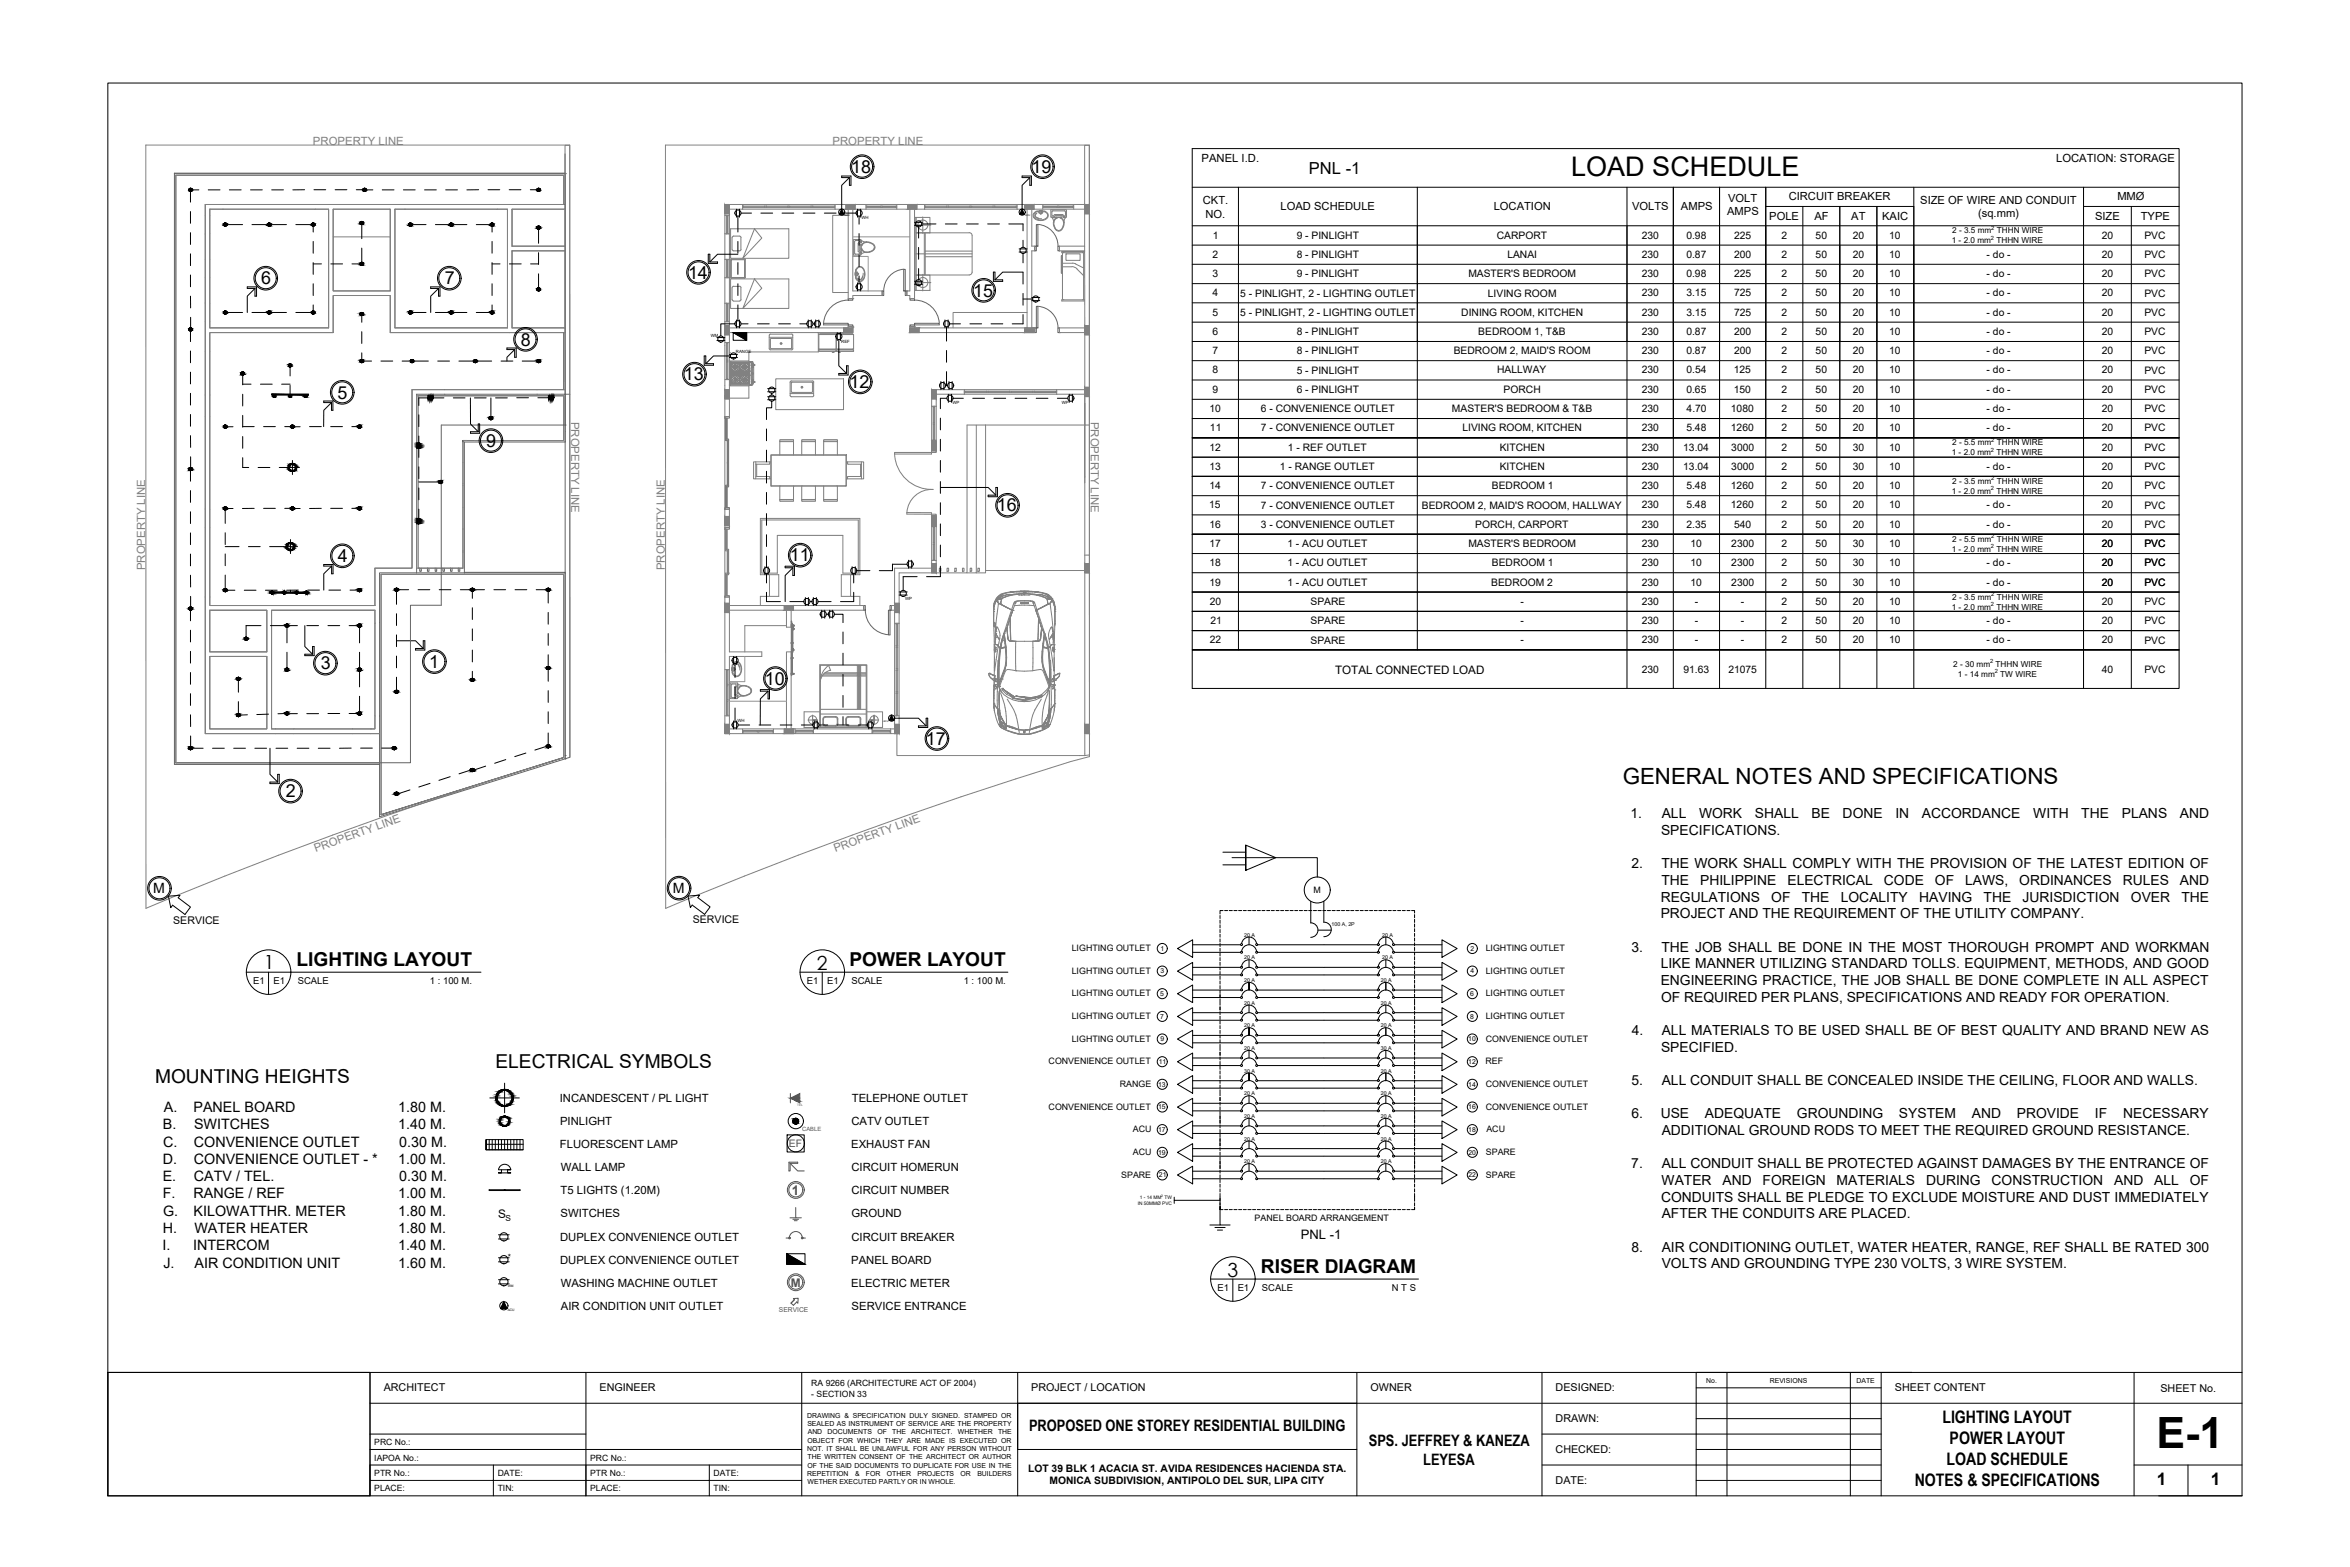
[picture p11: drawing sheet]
<svg xmlns="http://www.w3.org/2000/svg" width="762mm" height="508mm" viewBox="0 0 762 508" stroke-linecap="round" stroke-linejoin="round" font-family="sans-serif">
<defs><g id="words">
<text font-size="14" x="699.2" y="469.6">E-1</text>
<text font-size="8.8" x="509.5" y="56.9">LOAD SCHEDULE</text>
<text font-size="7.2" x="526.2" y="254.2">GENERAL NOTES AND SPECIFICATIONS</text>
<g font-size="6.3">
<text x="85.6" y="314.2">1</text>
<text x="264.9" y="314.4">2</text>
<text x="398" y="413.9">3</text>
</g>
<g font-size="6.2">
<text x="96.2" y="313.3">LIGHTING LAYOUT</text>
<text x="275.4" y="313.3">POWER LAYOUT</text>
<text x="160.7" y="346.3">ELECTRICAL SYMBOLS</text>
<text x="50.3" y="351.2">MOUNTING HEIGHTS</text>
<text x="408.9" y="412.8">RISER DIAGRAM</text>
</g>
<g font-size="5.8">
<text x="276" y="56">18</text>
<text x="334.5" y="56">19</text>
<text x="84.7" y="92.2">6</text>
<text x="144.2" y="92.2">7</text>
<text x="223.1" y="90.3">14</text>
<text x="315.6" y="96.1">15</text>
<text x="168.9" y="112">8</text>
<text x="221.8" y="123.3">13</text>
<text x="275.5" y="125.8">12</text>
<text x="109.5" y="129.2">5</text>
<text x="157.7" y="144.9">9</text>
<text x="323.3" y="165.8">16</text>
<text x="109.5" y="182.2">4</text>
<text x="256.1" y="182">11</text>
<text x="104" y="217">3</text>
<text x="139.2" y="216.5">1</text>
<text x="248" y="222">10</text>
<text x="300.2" y="241.4">17</text>
<text x="92.7" y="258.5">2</text>
</g>
<g font-size="5.6">
<text x="629.8" y="461.4">LIGHTING LAYOUT</text>
<text x="632.2" y="468.2">POWER LAYOUT</text>
<text x="631.2" y="474.9">LOAD SCHEDULE</text>
<text x="620.9" y="481.6">NOTES &amp; SPECIFICATIONS</text>
<text x="699.4" y="481.4">1</text>
<text x="716.9" y="481.4">1</text>
</g>
<text font-size="5.4" x="424.4" y="56.5">PNL -1</text>
<g font-size="5.1">
<text x="333.7" y="464">PROPOSED ONE STOREY RESIDENTIAL BUILDING</text>
<text x="443.8" y="468.8">SPS. JEFFREY &amp; KANEZA</text>
<text x="461.5" y="474.9">LEYESA</text>
</g>
<g font-size="4.6">
<text x="49.7" y="289.6">M</text>
<text x="218.2" y="289.5">M</text>
<text x="53.1" y="360.5">A.</text>
<text x="62.7" y="360.5">PANEL BOARD</text>
<text x="129.2" y="360.5">1.80 M.</text>
<text x="52.8" y="366.1">B.</text>
<text x="52.9" y="371.7">C.</text>
<text x="62.9" y="371.7">CONVENIENCE OUTLET</text>
<text x="62.9" y="366.1">SWITCHES</text>
<text x="129.2" y="366.1">1.40 M.</text>
<text x="129.5" y="371.7">0.30 M.</text>
<text x="52.7" y="377.3">D.</text>
<text x="62.9" y="377.3">CONVENIENCE OUTLET - *</text>
<text x="129.2" y="377.3">1.00 M.</text>
<text x="52.7" y="382.9">E.</text>
<text x="62.9" y="382.9">CATV / TEL.</text>
<text x="129.5" y="382.9">0.30 M.</text>
<text x="52.7" y="388.5">F.</text>
<text x="62.7" y="388.5">RANGE / REF</text>
<text x="129.2" y="388.5">1.00 M.</text>
<text x="52.9" y="394.2">G.</text>
<text x="62.8" y="394.2">KILOWATTHR. METER</text>
<text x="129.2" y="394.2">1.80 M.</text>
<text x="52.7" y="399.7">H.</text>
<text x="63" y="399.7">WATER HEATER</text>
<text x="129.2" y="399.7">1.80 M.</text>
<text x="52.7" y="405.3">I.</text>
<text x="62.7" y="405.3">INTERCOM</text>
<text x="129.2" y="405.3">1.40 M.</text>
<text x="53" y="410.9">J.</text>
<text x="63.1" y="410.9">AIR CONDITION UNIT</text>
<text x="129.2" y="410.9">1.60 M.</text>
</g>
<g font-size="4.5">
<text x="528.7" y="265.3">1.</text>
<text x="538.8" y="265.3">ALL</text>
<text x="550.9" y="265.3">WORK</text>
<text x="569" y="265.3">SHALL</text>
<text x="587.4" y="265.3">BE</text>
<text x="597.5" y="265.3">DONE</text>
<text x="614.6" y="265.3">IN</text>
<text x="623.2" y="265.3">ACCORDANCE</text>
<text x="659.3" y="265.3">WITH</text>
<text x="674.9" y="265.3">THE</text>
<text x="688" y="265.3">PLANS</text>
<text x="706.8" y="265.3">AND</text>
<text x="538.6" y="270.7">SPECIFICATIONS.</text>
<text x="529" y="281.5">2.</text>
<text x="538.7" y="281.5">THE WORK SHALL COMPLY WITH THE PROVISION OF THE LATEST EDITION OF</text>
<text x="538.7" y="286.9">THE</text>
<text x="551.3" y="286.9">PHILIPPINE</text>
<text x="579.6" y="286.9">ELECTRICAL</text>
<text x="610.9" y="286.9">CODE</text>
<text x="627.4" y="286.9">OF</text>
<text x="637.2" y="286.9">LAWS,</text>
<text x="654.8" y="286.9">ORDINANCES</text>
<text x="688.3" y="286.9">RULES</text>
<text x="706.8" y="286.9">AND</text>
<text x="538.5" y="292.3">REGULATIONS</text>
<text x="574.3" y="292.3">OF</text>
<text x="584.2" y="292.3">THE</text>
<text x="596.9" y="292.3">LOCALITY</text>
<text x="622.3" y="292.3">HAVING</text>
<text x="643.2" y="292.3">THE</text>
<text x="655.8" y="292.3">JURISDICTION</text>
<text x="691" y="292.3">OVER</text>
<text x="707.3" y="292.3">THE</text>
<text x="538.5" y="297.7">PROJECT AND THE REQUIREMENT OF THE UTILITY COMPANY.</text>
<text x="529" y="308.5">3.</text>
<text x="538.7" y="308.5">THE JOB SHALL BE DONE IN THE MOST THOROUGH PROMPT AND WORKMAN</text>
<text x="538.5" y="313.9">LIKE MANNER UTILIZING STANDARD TOLLS. EQUIPMENT, METHODS, AND GOOD</text>
<text x="538.5" y="319.4">ENGINEERING PRACTICE, THE JOB SHALL BE DONE COMPLETE IN ALL ASPECT</text>
<text x="538.6" y="324.8">OF REQUIRED PER PLANS, SPECIFICATIONS AND READY FOR OPERATION.</text>
<text x="529.1" y="335.6">4.</text>
<text x="538.8" y="335.6">ALL MATERIALS TO BE USED SHALL BE OF BEST QUALITY AND BRAND NEW AS</text>
<text x="538.6" y="341">SPECIFIED.</text>
<text x="529" y="351.8">5.</text>
<text x="538.8" y="351.8">ALL CONDUIT SHALL BE CONCEALED INSIDE THE CEILING, FLOOR AND WALLS.</text>
<text x="529" y="362.6">6.</text>
<text x="538.5" y="362.6">USE</text>
<text x="552.8" y="362.6">ADEQUATE</text>
<text x="582.7" y="362.6">GROUNDING</text>
<text x="615.7" y="362.6">SYSTEM</text>
<text x="639.4" y="362.6">AND</text>
<text x="654" y="362.6">PROVIDE</text>
<text x="679.3" y="362.6">IF</text>
<text x="688.4" y="362.6">NECESSARY</text>
<text x="538.8" y="368">ADDITIONAL GROUND RODS TO MEET THE REQUIRED GROUND RESISTANCE.</text>
<text x="529" y="378.8">7.</text>
<text x="538.8" y="378.8">ALL CONDUIT SHALL BE PROTECTED AGAINST DAMAGES BY THE ENTRANCE OF</text>
<text x="538.6" y="389.6">CONDUITS SHALL BE PLEDGE TO EXCLUDE MOISTURE AND DUST IMMEDIATELY</text>
<text x="538.8" y="384.2">WATER</text>
<text x="558.5" y="384.2">AND</text>
<text x="571.5" y="384.2">FOREIGN</text>
<text x="595.5" y="384.2">MATERIALS</text>
<text x="624.5" y="384.2">DURING</text>
<text x="645.8" y="384.2">CONSTRUCTION</text>
<text x="685.5" y="384.2">AND</text>
<text x="698.5" y="384.2">ALL</text>
<text x="710.1" y="384.2">OF</text>
<text x="538.8" y="395">AFTER THE CONDUITS ARE PLACED.</text>
<text x="529" y="405.8">8.</text>
<text x="538.8" y="405.8">AIR CONDITIONING OUTLET, WATER HEATER, RANGE, REF SHALL BE RATED 300</text>
<text x="538.8" y="411.2">VOLTS AND GROUNDING TYPE 230 VOLTS, 3 WIRE SYSTEM.</text>
</g>
<text font-size="4.4" fill="#535353" x="256.8" y="387.3">1</text>
<text font-size="4.2" x="421.8" y="401.8">PNL -1</text>
<text font-size="3.9" fill="#535353" x="256.4" y="417.1">M</text>
<g font-size="3.8">
<text x="432.9" y="218.4">TOTAL CONNECTED LOAD</text>
<text x="161.5" y="394.8">S</text>
</g>
<g font-size="3.7" fill="#7f7f7f">
<text x="101.5" y="46.9">PROPERTY LINE</text>
<text x="270" y="46.9">PROPERTY LINE</text>
<text x="185.3" y="136.7" transform="rotate(90 185.3 136.7)">PROPERTY LINE</text>
<text x="353.7" y="136.7" transform="rotate(90 353.7 136.7)">PROPERTY LINE</text>
<text x="47" y="184.9" transform="rotate(-90 47 184.9)">PROPERTY LINE</text>
<text x="215.6" y="184.9" transform="rotate(-90 215.6 184.9)">PROPERTY LINE</text>
<text x="102.4" y="276.4" transform="rotate(-20 102.4 276.4)">PROPERTY LINE</text>
<text x="270.9" y="276.4" transform="rotate(-20 270.9 276.4)">PROPERTY LINE</text>
</g>
<g font-size="3.7">
<text x="181.5" y="357.1">INCANDESCENT / PL LIGHT</text>
<text x="276.2" y="357.1">TELEPHONE OUTLET</text>
<text x="181.6" y="364.6">PINLIGHT</text>
<text x="276.1" y="364.6">CATV OUTLET</text>
<text x="181.6" y="372.2">FLUORESCENT LAMP</text>
<text x="276" y="372.2">EXHAUST FAN</text>
<text x="181.8" y="379.6">WALL LAMP</text>
<text x="276.1" y="379.6">CIRCUIT HOMERUN</text>
<text x="181.8" y="387.2">T5 LIGHTS (1.20M)</text>
<text x="276.1" y="387.2">CIRCUIT NUMBER</text>
<text x="181.7" y="394.7">SWITCHES</text>
<text x="276.1" y="394.7">GROUND</text>
<text x="181.6" y="402.2">DUPLEX CONVENIENCE OUTLET</text>
<text x="276.1" y="402.2">CIRCUIT BREAKER</text>
<text x="181.6" y="409.7">DUPLEX CONVENIENCE OUTLET</text>
<text x="276" y="409.7">PANEL BOARD</text>
<text x="181.8" y="417.2">WASHING MACHINE OUTLET</text>
<text x="276" y="417.2">ELECTRIC METER</text>
<text x="181.9" y="424.8">AIR CONDITION UNIT OUTLET</text>
<text x="276.1" y="424.8">SERVICE ENTRANCE</text>
</g>
<g font-size="3.6">
<text x="389.6" y="52.6">PANEL I.D.</text>
<text x="666.7" y="52.6">LOCATION: STORAGE</text>
<text x="560.4" y="65.4">VOLT</text>
<text x="580" y="64.9">CIRCUIT BREAKER</text>
<text x="622.6" y="66">SIZE OF WIRE AND CONDUIT</text>
<text x="686.6" y="65">MMØ</text>
<text x="390" y="66.1">CKT.</text>
<text x="390.9" y="70.5">NO.</text>
<text x="415.2" y="68">LOAD SCHEDULE</text>
<text x="484.3" y="68">LOCATION</text>
<text x="529.2" y="68">VOLTS</text>
<text x="545" y="68">AMPS</text>
<text x="560" y="69.8">AMPS</text>
<text x="573.7" y="71.2">POLE</text>
<text x="588.3" y="71.2">AF</text>
<text x="600.3" y="71.2">AT</text>
<text x="610.3" y="71.2">KAIC</text>
<text x="641.4" y="70.4">(sq.mm)</text>
<text x="679.3" y="71.2">SIZE</text>
<text x="694.1" y="71.2">TYPE</text>
</g>
<g font-size="3.5">
<text x="124.4" y="451.1">ARCHITECT</text>
<text x="194.4" y="451.1">ENGINEER</text>
<text x="334.4" y="451.1">PROJECT / LOCATION</text>
<text x="444.4" y="451.1">OWNER</text>
<text x="504.4" y="451.1">DESIGNED:</text>
<text x="614.4" y="451.1">SHEET CONTENT</text>
<text x="700.5" y="451.2">SHEET No.</text>
<text x="504.4" y="461.1">DRAWN:</text>
<text x="504.4" y="471.1">CHECKED:</text>
<text x="504.4" y="481.1">DATE:</text>
</g>
<g font-size="3.4">
<text x="56.2" y="299.4">SERVICE</text>
<text x="224.7" y="299.4">SERVICE</text>
</g>
<text font-size="3.4" fill="#535353" x="255.8" y="371.8">EF</text>
<g font-size="3.3">
<text x="393.3" y="77.3">1</text>
<text x="420.5" y="77.4">9 - PINLIGHT</text>
<text x="485.4" y="77.4">CARPORT</text>
<text x="532.3" y="77.3">230</text>
<text x="546.8" y="77.3">0.98</text>
<text x="562.3" y="77.3">225</text>
<text x="577.7" y="77.3">2</text>
<text x="588.7" y="77.3">50</text>
<text x="600.8" y="77.3">20</text>
<text x="612.6" y="77.3">10</text>
<text x="681.5" y="77.3">20</text>
<text x="695.3" y="77.4">PVC</text>
<text x="393.2" y="83.6">2</text>
<text x="420.5" y="83.6">8 - PINLIGHT</text>
<text x="488.8" y="83.6">LANAI</text>
<text x="532.3" y="83.6">230</text>
<text x="546.8" y="83.6">0.87</text>
<text x="562.3" y="83.6">200</text>
<text x="577.7" y="83.6">2</text>
<text x="588.7" y="83.6">50</text>
<text x="600.8" y="83.6">20</text>
<text x="612.6" y="83.6">10</text>
<text x="644.2" y="83.6">- do -</text>
<text x="681.5" y="83.6">20</text>
<text x="695.3" y="83.6">PVC</text>
<text x="393.1" y="89.8">3</text>
<text x="420.5" y="89.9">9 - PINLIGHT</text>
<text x="476.1" y="89.9">MASTER'S BEDROOM</text>
<text x="532.3" y="89.8">230</text>
<text x="546.8" y="89.8">0.98</text>
<text x="562.3" y="89.8">225</text>
<text x="577.7" y="89.8">2</text>
<text x="588.7" y="89.8">50</text>
<text x="600.8" y="89.8">20</text>
<text x="612.6" y="89.8">10</text>
<text x="644.2" y="89.8">- do -</text>
<text x="681.5" y="89.8">20</text>
<text x="695.3" y="89.9">PVC</text>
<text x="393.2" y="96.1">4</text>
<text x="402.2" y="96.1">5 - PINLIGHT, 2 - LIGHTING OUTLET</text>
<text x="482.5" y="96.1">LIVING ROOM</text>
<text x="532.3" y="96.1">230</text>
<text x="546.8" y="96.1">3.15</text>
<text x="562.3" y="96.1">725</text>
<text x="577.7" y="96.1">2</text>
<text x="588.7" y="96.1">50</text>
<text x="600.8" y="96.1">20</text>
<text x="612.6" y="96.1">10</text>
<text x="644.2" y="96.1">- do -</text>
<text x="681.5" y="96.1">20</text>
<text x="695.3" y="96.1">PVC</text>
<text x="393.1" y="102.3">5</text>
<text x="402.2" y="102.4">5 - PINLIGHT, 2 - LIGHTING OUTLET</text>
<text x="473.8" y="102.4">DINING ROOM, KITCHEN</text>
<text x="532.3" y="102.4">230</text>
<text x="546.8" y="102.4">3.15</text>
<text x="562.3" y="102.4">725</text>
<text x="577.7" y="102.4">2</text>
<text x="588.7" y="102.4">50</text>
<text x="600.8" y="102.4">20</text>
<text x="612.6" y="102.4">10</text>
<text x="644.2" y="102.3">- do -</text>
<text x="681.5" y="102.4">20</text>
<text x="695.3" y="102.4">PVC</text>
<text x="393.1" y="108.6">6</text>
<text x="420.5" y="108.6">8 - PINLIGHT</text>
<text x="479.3" y="108.6">BEDROOM 1, T&amp;B</text>
<text x="532.3" y="108.6">230</text>
<text x="546.8" y="108.6">0.87</text>
<text x="562.3" y="108.6">200</text>
<text x="577.7" y="108.6">2</text>
<text x="588.7" y="108.6">50</text>
<text x="600.8" y="108.6">20</text>
<text x="612.6" y="108.6">10</text>
<text x="644.2" y="108.6">- do -</text>
<text x="681.5" y="108.6">20</text>
<text x="695.3" y="108.6">PVC</text>
<text x="393.1" y="114.9">7</text>
<text x="420.5" y="114.9">8 - PINLIGHT</text>
<text x="471.4" y="114.9">BEDROOM 2, MAID'S ROOM</text>
<text x="532.3" y="114.9">230</text>
<text x="546.8" y="114.9">0.87</text>
<text x="562.3" y="114.9">200</text>
<text x="577.7" y="114.9">2</text>
<text x="588.7" y="114.9">50</text>
<text x="600.8" y="114.9">20</text>
<text x="612.6" y="114.9">10</text>
<text x="644.2" y="114.9">- do -</text>
<text x="681.5" y="114.9">20</text>
<text x="695.3" y="114.9">PVC</text>
<text x="393.1" y="121.1">8</text>
<text x="420.5" y="121.1">5 - PINLIGHT</text>
<text x="485.5" y="121.1">HALLWAY</text>
<text x="532.3" y="121.1">230</text>
<text x="546.9" y="121.1">0.54</text>
<text x="562.2" y="121.1">125</text>
<text x="577.7" y="121.1">2</text>
<text x="588.7" y="121.1">50</text>
<text x="600.8" y="121.1">20</text>
<text x="612.6" y="121.1">10</text>
<text x="644.2" y="121.1">- do -</text>
<text x="681.5" y="121.1">20</text>
<text x="695.3" y="121.1">PVC</text>
<text x="393.1" y="127.3">9</text>
<text x="420.5" y="127.4">6 - PINLIGHT</text>
<text x="487.6" y="127.4">PORCH</text>
<text x="532.3" y="127.3">230</text>
<text x="546.8" y="127.3">0.65</text>
<text x="562.2" y="127.3">150</text>
<text x="577.7" y="127.3">2</text>
<text x="588.7" y="127.3">50</text>
<text x="600.8" y="127.3">20</text>
<text x="612.6" y="127.3">10</text>
<text x="644.2" y="127.3">- do -</text>
<text x="681.5" y="127.3">20</text>
<text x="695.3" y="127.4">PVC</text>
<text x="392.1" y="133.6">10</text>
<text x="408.9" y="133.6">6 - CONVENIENCE OUTLET</text>
<text x="470.8" y="133.6">MASTER'S BEDROOM &amp; T&amp;B</text>
<text x="532.3" y="133.6">230</text>
<text x="546.9" y="133.6">4.70</text>
<text x="561.3" y="133.6">1080</text>
<text x="577.7" y="133.6">2</text>
<text x="588.7" y="133.6">50</text>
<text x="600.8" y="133.6">20</text>
<text x="612.6" y="133.6">10</text>
<text x="644.2" y="133.6">- do -</text>
<text x="681.5" y="133.6">20</text>
<text x="695.3" y="133.6">PVC</text>
<text x="392.3" y="139.8">11</text>
<text x="408.9" y="139.9">7 - CONVENIENCE OUTLET</text>
<text x="474.2" y="139.9">LIVING ROOM, KITCHEN</text>
<text x="532.3" y="139.8">230</text>
<text x="546.8" y="139.8">5.48</text>
<text x="561.3" y="139.8">1260</text>
<text x="577.7" y="139.8">2</text>
<text x="588.7" y="139.8">50</text>
<text x="600.8" y="139.8">20</text>
<text x="612.6" y="139.8">10</text>
<text x="644.2" y="139.8">- do -</text>
<text x="681.5" y="139.8">20</text>
<text x="695.3" y="139.9">PVC</text>
<text x="392.1" y="146.1">12</text>
<text x="417.6" y="146.1">1 - REF OUTLET</text>
<text x="486.3" y="146.1">KITCHEN</text>
<text x="532.3" y="146.1">230</text>
<text x="545.8" y="146.1">13.04</text>
<text x="561.4" y="146.1">3000</text>
<text x="577.7" y="146.1">2</text>
<text x="588.7" y="146.1">50</text>
<text x="600.8" y="146.1">30</text>
<text x="612.6" y="146.1">10</text>
<text x="681.5" y="146.1">20</text>
<text x="695.3" y="146.1">PVC</text>
<text x="392.1" y="152.4">13</text>
<text x="415" y="152.4">1 - RANGE OUTLET</text>
<text x="486.3" y="152.4">KITCHEN</text>
<text x="532.3" y="152.4">230</text>
<text x="545.8" y="152.4">13.04</text>
<text x="561.4" y="152.4">3000</text>
<text x="577.7" y="152.4">2</text>
<text x="588.7" y="152.4">50</text>
<text x="600.8" y="152.4">30</text>
<text x="612.6" y="152.4">10</text>
<text x="644.2" y="152.3">- do -</text>
<text x="681.5" y="152.4">20</text>
<text x="695.3" y="152.4">PVC</text>
<text x="392.1" y="158.6">14</text>
<text x="408.9" y="158.6">7 - CONVENIENCE OUTLET</text>
<text x="483.7" y="158.6">BEDROOM 1</text>
<text x="532.3" y="158.6">230</text>
<text x="546.8" y="158.6">5.48</text>
<text x="561.3" y="158.6">1260</text>
<text x="577.7" y="158.6">2</text>
<text x="588.7" y="158.6">50</text>
<text x="600.8" y="158.6">20</text>
<text x="612.6" y="158.6">10</text>
<text x="681.5" y="158.6">20</text>
<text x="695.3" y="158.6">PVC</text>
<text x="392.1" y="164.8">15</text>
<text x="408.9" y="164.9">7 - CONVENIENCE OUTLET</text>
<text x="461.1" y="164.9">BEDROOM 2, MAID'S ROOOM, HALLWAY</text>
<text x="532.3" y="164.8">230</text>
<text x="546.8" y="164.8">5.48</text>
<text x="561.3" y="164.8">1260</text>
<text x="577.7" y="164.8">2</text>
<text x="588.7" y="164.8">50</text>
<text x="600.8" y="164.8">20</text>
<text x="612.6" y="164.8">10</text>
<text x="644.2" y="164.8">- do -</text>
<text x="681.5" y="164.8">20</text>
<text x="695.3" y="164.9">PVC</text>
<text x="392.1" y="171.1">16</text>
<text x="408.9" y="171.1">3 - CONVENIENCE OUTLET</text>
<text x="478.4" y="171.1">PORCH, CARPORT</text>
<text x="532.3" y="171.1">230</text>
<text x="546.9" y="171.1">2.35</text>
<text x="562.3" y="171.1">540</text>
<text x="577.7" y="171.1">2</text>
<text x="588.7" y="171.1">50</text>
<text x="600.8" y="171.1">20</text>
<text x="612.6" y="171.1">10</text>
<text x="644.2" y="171.1">- do -</text>
<text x="681.5" y="171.1">20</text>
<text x="695.3" y="171.1">PVC</text>
<text x="392.1" y="177.3">17</text>
<text x="417.4" y="177.4">1 - ACU OUTLET</text>
<text x="476.1" y="177.4">MASTER'S BEDROOM</text>
<text x="532.3" y="177.3">230</text>
<text x="548.1" y="177.3">10</text>
<text x="561.4" y="177.3">2300</text>
<text x="577.7" y="177.3">2</text>
<text x="588.7" y="177.3">50</text>
<text x="600.8" y="177.3">30</text>
<text x="612.6" y="177.3">10</text>
<text x="681.5" y="177.3">20</text>
<text x="695.3" y="177.4">PVC</text>
<text x="392.1" y="183.6">18</text>
<text x="417.4" y="183.6">1 - ACU OUTLET</text>
<text x="483.7" y="183.6">BEDROOM 1</text>
<text x="532.3" y="183.6">230</text>
<text x="548.1" y="183.6">10</text>
<text x="561.4" y="183.6">2300</text>
<text x="577.7" y="183.6">2</text>
<text x="588.7" y="183.6">50</text>
<text x="600.8" y="183.6">30</text>
<text x="612.6" y="183.6">10</text>
<text x="644.2" y="183.6">- do -</text>
<text x="681.5" y="183.6">20</text>
<text x="695.3" y="183.6">PVC</text>
<text x="392.1" y="189.8">19</text>
<text x="417.4" y="189.9">1 - ACU OUTLET</text>
<text x="483.5" y="189.9">BEDROOM 2</text>
<text x="532.3" y="189.8">230</text>
<text x="548.1" y="189.8">10</text>
<text x="561.4" y="189.8">2300</text>
<text x="577.7" y="189.8">2</text>
<text x="588.7" y="189.8">50</text>
<text x="600.8" y="189.8">30</text>
<text x="612.6" y="189.8">10</text>
<text x="644.2" y="189.8">- do -</text>
<text x="681.5" y="189.8">20</text>
<text x="695.3" y="189.9">PVC</text>
<text x="392.3" y="196.1">20</text>
<text x="424.9" y="196.1">SPARE</text>
<text x="493" y="196.1">-</text>
<text x="532.3" y="196.1">230</text>
<text x="549.5" y="196.1">-</text>
<text x="564.5" y="196.1">-</text>
<text x="577.7" y="196.1">2</text>
<text x="588.7" y="196.1">50</text>
<text x="600.8" y="196.1">20</text>
<text x="612.6" y="196.1">10</text>
<text x="681.5" y="196.1">20</text>
<text x="695.3" y="196.1">PVC</text>
<text x="392.5" y="202.4">21</text>
<text x="424.9" y="202.4">SPARE</text>
<text x="493" y="202.4">-</text>
<text x="532.3" y="202.4">230</text>
<text x="549.5" y="202.4">-</text>
<text x="564.5" y="202.4">-</text>
<text x="577.7" y="202.4">2</text>
<text x="588.7" y="202.4">50</text>
<text x="600.8" y="202.4">20</text>
<text x="612.6" y="202.4">10</text>
<text x="644.2" y="202.4">- do -</text>
<text x="681.5" y="202.4">20</text>
<text x="695.3" y="202.4">PVC</text>
<text x="392.3" y="208.6">22</text>
<text x="424.9" y="208.6">SPARE</text>
<text x="493" y="208.6">-</text>
<text x="532.3" y="208.6">230</text>
<text x="549.5" y="208.6">-</text>
<text x="564.5" y="208.6">-</text>
<text x="577.7" y="208.6">2</text>
<text x="588.7" y="208.6">50</text>
<text x="600.8" y="208.6">20</text>
<text x="612.6" y="208.6">10</text>
<text x="644.2" y="208.6">- do -</text>
<text x="681.5" y="208.6">20</text>
<text x="695.3" y="208.6">PVC</text>
<text x="532.3" y="218.3">230</text>
<text x="545.9" y="218.3">91.63</text>
<text x="560.5" y="218.3">21075</text>
<text x="681.5" y="218.1">40</text>
<text x="695.3" y="218.1">PVC</text>
<text x="333.4" y="477.2">LOT 39 BLK 1 ACACIA ST. AVIDA RESIDENCES HACIENDA STA.</text>
<text x="340.3" y="481.2">MONICA SUBDIVISION, ANTIPOLO DEL SUR, LIPA CITY</text>
</g>
<g font-size="3.1">
<text x="82.1" y="319.1">E1</text>
<text x="88.6" y="319.1">E1</text>
<text x="96.6" y="319.1">SCALE</text>
<text x="139.4" y="319.1">1 : 100 M.</text>
<text x="261.6" y="319.1">E1</text>
<text x="268.2" y="319.1">E1</text>
<text x="276.1" y="319.1">SCALE</text>
<text x="312.5" y="319.1">1 : 100 M.</text>
<text x="394.8" y="418.6">E1</text>
<text x="401.3" y="418.6">E1</text>
<text x="409.2" y="418.6">SCALE</text>
<text x="451.3" y="418.6">N T S</text>
</g>
<g font-size="2.9">
<text x="425.9" y="289.5">M</text>
<text x="347.5" y="308.4">LIGHTING OUTLET</text>
<text x="481.8" y="308.4">LIGHTING OUTLET</text>
<text x="347.5" y="315.7">LIGHTING OUTLET</text>
<text x="481.8" y="315.7">LIGHTING OUTLET</text>
<text x="347.5" y="323">LIGHTING OUTLET</text>
<text x="481.8" y="323">LIGHTING OUTLET</text>
<text x="347.5" y="330.4">LIGHTING OUTLET</text>
<text x="481.8" y="330.4">LIGHTING OUTLET</text>
<text x="347.5" y="337.7">LIGHTING OUTLET</text>
<text x="481.8" y="337.7">CONVENIENCE OUTLET</text>
<text x="340" y="345.1">CONVENIENCE OUTLET</text>
<text x="481.7" y="345.1">REF</text>
<text x="363.1" y="352.4">RANGE</text>
<text x="481.8" y="352.4">CONVENIENCE OUTLET</text>
<text x="340" y="359.7">CONVENIENCE OUTLET</text>
<text x="481.8" y="359.7">CONVENIENCE OUTLET</text>
<text x="367.3" y="367.1">ACU</text>
<text x="482" y="367.1">ACU</text>
<text x="367.3" y="374.4">ACU</text>
<text x="481.8" y="374.4">SPARE</text>
<text x="363.6" y="381.8">SPARE</text>
<text x="481.8" y="381.8">SPARE</text>
<text x="406.8" y="395.7">PANEL BOARD ARRANGEMENT</text>
</g>
<g font-size="2.8">
<text x="263.1" y="449.4">RA 9266 (ARCHITECTURE ACT OF 2004)</text>
<text x="263.1" y="452.8">- SECTION 33</text>
<text x="121.4" y="468.5">PRC No.:</text>
<text x="121.4" y="473.5">IAPOA No.:</text>
<text x="191.4" y="473.5">PRC No.:</text>
<text x="121.4" y="478.5">PTR No.:</text>
<text x="161.4" y="478.5">DATE:</text>
<text x="191.4" y="478.5">PTR No.:</text>
<text x="231.4" y="478.5">DATE:</text>
<text x="121.4" y="483.5">PLACE:</text>
<text x="161.4" y="483.5">TIN:</text>
<text x="191.4" y="483.5">PLACE:</text>
<text x="231.4" y="483.5">TIN:</text>
</g>
<g font-size="2.7">
<text x="633" y="75.6">2 - 3.5 mm THHN WIRE</text>
<text x="632.9" y="78.8">1 - 2.0 mm THHN WIRE</text>
<text x="632.9" y="147.6">1 - 2.0 mm THHN WIRE</text>
<text x="633" y="144.4">2 - 5.5 mm THHN WIRE</text>
<text x="632.9" y="160.1">1 - 2.0 mm THHN WIRE</text>
<text x="633" y="156.9">2 - 3.5 mm THHN WIRE</text>
<text x="632.9" y="178.9">1 - 2.0 mm THHN WIRE</text>
<text x="633" y="175.6">2 - 5.5 mm THHN WIRE</text>
<text x="632.9" y="197.6">1 - 2.0 mm THHN WIRE</text>
<text x="633" y="194.4">2 - 3.5 mm THHN WIRE</text>
<text x="633.3" y="216.2">2 - 30 mm THHN WIRE</text>
<text x="634.9" y="219.4">1 - 14 mm TW WIRE</text>
<text x="164" y="395.7">S</text>
<text x="164.7" y="408.4">*</text>
</g>
<g font-size="2.2">
<text x="376.3" y="308.2">1</text>
<text x="476.8" y="308.2">2</text>
<text x="376.3" y="315.6">3</text>
<text x="476.8" y="315.6">4</text>
<text x="376.2" y="322.9">5</text>
<text x="476.8" y="322.9">6</text>
<text x="376.2" y="330.2">7</text>
<text x="476.8" y="330.2">8</text>
<text x="376.3" y="337.6">9</text>
<text x="476.1" y="337.6">10</text>
<text x="375.7" y="344.9">11</text>
<text x="476.1" y="344.9">12</text>
<text x="375.5" y="352.3">13</text>
<text x="476.1" y="352.3">14</text>
<text x="375.5" y="359.6">15</text>
<text x="476.1" y="359.6">16</text>
<text x="375.5" y="366.9">17</text>
<text x="476.1" y="366.9">18</text>
<text x="375.5" y="374.3">19</text>
<text x="476.2" y="374.3">20</text>
<text x="375.8" y="381.6">21</text>
<text x="476.2" y="381.6">22</text>
<text x="553.3" y="448.3">No.</text>
<text x="573.9" y="448.3">REVISIONS</text>
<text x="602" y="448.3">DATE</text>
<text x="261.7" y="459.7">DRAWING &amp; SPECIFICATION DULY SIGNED. STAMPED OR</text>
<text x="261.8" y="462.3">SEALED AS INSTRUMENT OF SERVICE ARE THE PROPERTY</text>
<text x="261.8" y="467.7">OBJECT FOR WHICH THEY ARE MADE IS EXECUTED OR</text>
<text x="261.9" y="465">AND</text>
<text x="268.4" y="465">DOCUMENTS</text>
<text x="284.5" y="465">OF</text>
<text x="289.3" y="465">THE</text>
<text x="295.5" y="465">ARCHITECT.</text>
<text x="310.6" y="465">WHETHER</text>
<text x="323.6" y="465">THE</text>
<text x="261.7" y="470.4">NOT. IT SHALL BE UNLAWFUL FOR ANY PERSON WITHOUT</text>
<text x="261.9" y="473.1">THE WRITTEN CONSENT OF THE ARCHITECT OR AUTHOR</text>
<text x="261.7" y="478.5">REPETITION</text>
<text x="261.8" y="475.8">OF THE SAID DOCUMENTS TO DUPLICATE FOR USE IN THE</text>
<text x="277.2" y="478.5">&amp;</text>
<text x="280.8" y="478.5">FOR</text>
<text x="287.6" y="478.5">OTHER</text>
<text x="297.5" y="478.5">PROJECTS</text>
<text x="311.5" y="478.5">OR</text>
<text x="316.9" y="478.5">BUILDERS</text>
<text x="261.9" y="481.2">WETHER EXECUTED PARTLY OR IN WHOLE.</text>
</g>
<text font-size="2.2" fill="#535353" x="252.6" y="425.4">SERVICE</text>
<g font-size="1.9">
<text x="645.6" y="77.7">2</text>
<text x="645.7" y="74.5">2</text>
<text x="645.7" y="143.2">2</text>
<text x="645.6" y="146.4">2</text>
<text x="645.7" y="155.7">2</text>
<text x="645.6" y="158.9">2</text>
<text x="645.6" y="177.7">2</text>
<text x="645.7" y="174.5">2</text>
<text x="645.6" y="196.4">2</text>
<text x="645.7" y="193.2">2</text>
<text x="645.3" y="215.1">2</text>
<text x="646.8" y="218.3">2</text>
</g>
<text font-size="1.9" fill="#535353" x="260.1" y="366.8">CABLE</text>
<g font-size="1.7">
<text x="403.4" y="303.7">20 A</text>
<text x="431.8" y="300.3">100 A, 2P</text>
<text x="448.1" y="303.7">20 A</text>
<text x="403.4" y="311">20 A</text>
<text x="448.1" y="311">20 A</text>
<text x="403.4" y="318.3">20 A</text>
<text x="447.8" y="318.3">20 A</text>
<text x="403.4" y="325.7">20 A</text>
<text x="447.8" y="325.7">20 A</text>
<text x="403.4" y="333">20 A</text>
<text x="447.8" y="333">20 A</text>
<text x="403.4" y="340.4">20 A</text>
<text x="447.8" y="340.4">30 A</text>
<text x="403.4" y="347.8">30 A</text>
<text x="447.8" y="347.7">20 A</text>
<text x="403.4" y="355">20 A</text>
<text x="447.8" y="355">20 A</text>
<text x="403.4" y="362.4">20 A</text>
<text x="447.8" y="362.4">20 A</text>
<text x="403.4" y="369.7">20 A</text>
<text x="447.8" y="369.7">20 A</text>
<text x="403.4" y="377.1">20 A</text>
<text x="447.8" y="377.1">20 A</text>
</g>
<g font-size="1.5">
<text x="369.6" y="388.7">1 - 14 MM TW</text>
<text x="368.9" y="390.6">IN 50MMØ PVC</text>
</g>
<g font-size="1.4">
<text x="279.4" y="71">WH</text>
<text x="230.5" y="109.2">WM</text>
<text x="272.8" y="111.2">REF</text>
<text x="238.6" y="114.4">RANGE</text>
<text x="308.8" y="131.1">WP</text>
<text x="344.3" y="131.1">WP</text>
<text x="293.5" y="194.4">WP</text>
<text x="239.1" y="234.1">WH</text>
</g>
<g font-size="1.1">
<text x="376.6" y="388.1">2</text>
<text x="164.6" y="417.2">WM</text>
<text x="164.6" y="425">ACU</text>
</g>
<text font-size="1" fill="#535353" x="258.5" y="358.6">TEL</text>
<g font-size=".8">
<text x="273.9" y="69.9">ACU</text>
<text x="332.4" y="69.9">ACU</text>
<text x="286.4" y="234">ACU</text>
</g>
</g></defs>
<!-- layer: fixtures -->
<g fill="none" stroke="#7f7f7f" stroke-width=".32">
<path d="M215.8 47h137.4l.1 198.3-6.1 1.6a1412 1412 0 0 0-131.3 47.6zM68 67.8h38.6v38.5h-38.6zM108 67.8h18.5v26.5h-18.5zM108 76.8h18.5M128.1 67.8h36.4v38.5h-36.4zM166 67.8h17.2v12h-17.2zM183.2 66.3v-19.2h1.5v80.7M235 66.3h1.5v3h-1.5zM235 66.3v63h1.5v-3h-1.5M235 66.3h116.7M235 75.8h1.5M235 69.8h.5"/>
<path d="M235.5 70.1v5.5h.3M235.5 69.8h.6v.3M235.5 69.8v.3M235.5 75.6v.2M235.5 70.1h.3M235.8 75.6v-5.5h.3v5.5M235.8 75.6h.3v.2M236.1 69.8h.4M236.5 69.8v6M236.5 69.8v-2h38.5v29M236.5 75.8v28.5M236.9 74.2h18.9v9.5h-18.9z"/>
<path d="M237.4 77v3.9M237.9 76.5h1.9l.5 .5-.1 4.1-.4 .2h-1.9M237.9 76.5l-.5 .5M240.8 66.8v.5h.2v-.2M240.8 66.3v.5M240.8 67.3v.5M240.8 66.8h15.2M241 67.1h7M241 66.8v.3M244.6 74.2l2.4 3-6.1 6.5zM248 67.1v.2h-7M248 67.3h15.5"/>
<path d="M248 66.8v.3M248.5 67.1h7M248.5 66.8v.5M255.5 66.8v.5M256 67.1h7M256 67.1v.2M263 66.8h-7v.3M263 66.8h7.6M263 66.8v.5M263.5 67.1h7.1v.2h-7.1M263.5 66.8v.5M270.8 66.8v.5h-.2"/>
<path d="M270.8 66.8h-.2v.3M270.8 66.3v.5M270.8 67.3v.5M274.3 66.3h3v1.5h-3zM275 69.8h-5v25h5M276.8 77.6h2.3v1v-.5h.2v.5h-.2l-.5 .4v2.3l.5 .5v.9h-2.3zM277.4 78h1.1l.2 .2-.4 .7v2.6l.4 .4-.2 .5h-1.1l-.3-.3v-3.9zM279.1 77.7a4 4 0 0 0 3 .8 1.54 1.54 0 0 1 1.4 .9 1.54 1.54 0 0 1-.1 1.6l-1.1 .6-1.4 .3M279.4 79.5h-.3v1.4l.3-.1 .8 .9 .7 .2M280.8 66.8h.3M280.8 67.3h.3M280.8 66.3v1.5"/>
<path d="M280.9 78.6l-.7 .2-.9 .9a1.78 1.78 0 0 0 1.9 2l1.3-.3 .9-.8M280.9 78.4l-1.1 .4-.4 .7M280.9 78.6l1.9 .5M281.1 67.1v.2M282.8 79.1l.6 .5M283.4 79.7v1M285.5 67.1v.2h-4.4M285.5 66.8h-4.4v.3h4.4M285.5 67.3h.5M286 66.8h-.5v.3M286 67.1v.2M290.5 67.1v.2h-4.5"/>
<path d="M290.5 66.8h-4.5v.3h4.5M290.5 67.3h.3M290.8 66.8h-.3v.3M290.8 66.3v1.5M294.3 66.3h3v1.5h-3zM296.5 70.5h.5v23.6h-.5zM296.6 73h5.2M297 70.5h4.5v5h-4.5zM299.2 70.3v5.3M299.7 75.5v13.7M299.8 66.8v.5h.2v-.2M299.8 66.3v.5"/>
<path d="M299.8 67.3v.5M299.8 66.8h15.2M300 66.8v.3M300 75.5v13.7M300 67.1h7M307 67.1v.2h-7M307 67.3h15.5M307 66.8v.3M307.6 66.8v.5M307.6 67.1h6.9M314.5 66.8v.5M315 67.1h7"/>
<path d="M315 67.1v.2M322 66.8h-7v.3M322 66.8h7.5M322 66.8v.5M322.5 67.1h7v.2h-7M322.5 66.8v.5M329.8 66.8v.5h-.3M329.8 66.8h-.3v.3M329.8 66.3v.5M329.8 67.3v.5M332.3 66.3h3v1.5h-3zM336 68.5l1.7-.3a2.31 2.31 0 0 1 2.1 1.1 1.86 1.86 0 0 1-2.4 2.2 1.76 1.76 0 0 1-1.8-.5 1.76 1.76 0 0 1-.4-1.9l.8-.6"/>
<path d="M336.1 69.1a.74 .74 0 0 0-.5 .7 .74 .74 0 0 0 .4 .7l1.7 .4M336.2 69.2l-.5 .4v.4l.3 .4 .8 .3M336.2 68.7h.7M336.2 68.6a1.26 1.26 0 0 0-1 1.3 1.26 1.26 0 0 0 1.1 1.2 2.46 2.46 0 0 0 3.4-1.2 1.41 1.41 0 0 0-1-1.3M336.9 68.8l.1 .3 .1-.3M337 68.5l-.1 .5M337 68.4l.1 .3zM337.1 68.3h.8zM337.1 68.5v.5M337.1 68.7h.7M337.2 69.3h.5M337.5 69v.5"/>
<path d="M337.8 68.8l.1 .3 .1-.3M337.9 68.5l-.1 .5M337.9 68.4v.3zM337.9 68.5l.1 .5M338 68.7h.7M338.1 66.8h.3M338.1 67.3h.3M338.1 66.3v1.5M338.4 67.1v.2M340.9 70.3l.7 1.1v.8l.2-.8 .8-.8M341.1 68.6l.2-.2h3.9l.3 .2v1.2l-.4 .2-.5-.4h-2.6l-.7 .4-.2-.2zM341.2 70.4v.2h.6"/>
<path d="M341.5 72.2l.2 1.1M341.7 70.4h.1M341.7 72.2l.2 1M341.7 73.3l.4 .8M341.8 70.3v.2M341.9 73.2l.3 .8 .6 .6M342.1 74.1a1.35 1.35 0 0 0 1.2 .8 1.35 1.35 0 0 0 1.2-.8M342.8 70.7v-.2h1v.2M342.8 70.7l-.9 .7-.1 .8M342.8 74.6h1M342.9 67.1v.2h-4.5M342.9 66.8h-4.5v.3h4.5"/>
<path d="M342.9 67.3h.5M343.4 66.8h-.5v.3M343.4 67.1v.2M343.5 79.8h8.2v1.5h-8.2zM343.8 70.7l.9 .7 .1 .8M344.7 73.2l-.3 .8-.6 .6M344.8 70.4l-.4-.5h-2.3l-.4 .5h-1v-2.4h5.1v2.4h-.9h.5v.2h-.6M344.8 70.3v.2M344.9 73.3l-.4 .8M344.9 72.2l-.1 1M345.1 72.2l-.2 1.1M345.7 70.3l-.6 1.1-.1 .8-.2-.8-.8-1h-1.4v.2"/>
<path d="M347.9 67.1v.2h-4.5M347.9 66.8h-4.5v.3h4.5M347.9 67.3h.2M348.1 66.8h-.2v.3M348.1 66.3v1.5M351.7 66.3v1.5h-17.1v12h.9v1.5h-.9v25h.9v1.5h-40.5v-2h1.5M351.7 66.3v-19.2h1.5v132.9h-1.5M351.7 66.3h1.5v3h-1.5zM351.7 67.8v12M166 81.3h17.2v25h-17.2zM235 90h1.5M235 84.1h.5"/>
<path d="M235 98.3h.5M235.5 84.3v5.5h.3M235.5 98.6v5.5h.3M235.5 84.1h.6v.2M235.5 98.3h.6v.3M235.5 84.1v.2M235.5 89.8v.2M235.5 98.3v.3M235.5 84.3h.3M235.5 98.6h.3M235.8 89.8v-5.5h.3v5.5M235.8 89.8h.3v.2"/>
<path d="M236.1 84.1h.4M236.1 98.3h.4M236.9 90.4h18.9v9.6h-18.9zM236.9 84.2v5.8M236.9 89.9l.3 .3M237.2 84l4.2-.1 .3 .3M237.2 84.2h4.2v5.8h-4.2zM237.2 83.9l-.3 .3M237.4 93.3v3.8M237.4 97.1l.5 .5M237.4 80.8l.5 .5M237.9 92.8h1.9l.5 .5-.1 4-.4 .3h-1.9"/>
<path d="M237.9 92.8l-.5 .5M241.7 89.9l-.3 .3h-4.2M241.7 84.2v5.8M244.6 90.4l2.4 3-6.1 6.6zM275 96.8h.1M275 96.8h1.5M276.4 96.8h.1M276.5 96.8h.1M277.4 88.3v.9zM277.4 89.2l.3 .1zM277.4 88.3l.3 .1zM277.4 87.8v.2"/>
<path d="M277.4 89.6v.4M277.4 87.7a1.42 1.42 0 0 1 1.3-1.3 1.42 1.42 0 0 1 1.5 1.1 2.54 2.54 0 0 1-1.3 3.8 1.63 1.63 0 0 1-1.5-1.4M277.4 88l-.2 .6 .2 1M277.5 89.2h.4M277.5 89.3l.4 .1M277.5 88.4l.4 .1M277.6 87.6v.7M277.6 88.5v.7M277.7 87.6a1.26 1.26 0 0 1 1.3-1 1.26 1.26 0 0 1 1.1 1.1 2.46 2.46 0 0 1-1.2 3.4 1.43 1.43 0 0 1-1.3-1.7M277.8 89.2l.3 .1-.3 .1M277.8 88.3l.3 .1-.3 .1M277.9 88.3h-.4"/>
<path d="M278 88.8h.5M278.2 88.6v.5M279.1 81.8l.2-.2v.7h-.2M279.7 89.5l-.3 .8-.5 .3-.7-.5M279.9 88.6l-.4 1.7a.78 .78 0 0 1-.7 .4 .78 .78 0 0 1-.7-.5M281 81.8l-.8 .1-1.1 .6M294 94.3h1v-26.5h-18.5v26.5h9.5v1.5h-9.5v1M294 94.3v1.5h1v1h1.5v-29h36.5v38.5h-36.5v-.5M294 94.3h.1M296.6 91.6h5.2M297 89.2h4.5v4.9h-4.5zM297 82.3h2.7"/>
<path d="M299.2 88.9v5.4M300 82.3h15.2M300 81.4h15.2M300 83.2h15.2M314.3 89.1a.91 .91 0 0 0 .9-.9v-11.9a.85 .85 0 0 0-.9-.8h-17.3v13.7h17.3M344.1 82.9h.2v5.7h-.2zM344.3 97.2h7.2v.4h-7.2zM344.3 81.5h7.2v.4h-7.2zM344.5 85.3h3.3M344.5 86.5h3.1M344.9 81.9l-.4 .4v14.5l.4 .4M345.7 82.3h4.5v2.1h-4.5z"/>
<path d="M347.6 86.4l1 .3 .6 .4M347.8 85.3l1 .2M348.8 85.6l2.6 1.3M349.2 87.2l2.2 2.2M351 81.9l.4 .4M351.4 82.3v14.5M351.4 96.8l-.4 .4M351.7 81.3v25M68 107.8h40v-12h18.5v12h56.8v18.5h-49.7v57.9h-12v12.1h-53.6zM235 105.5h1.5v3h-1.5zM235 104.3h1.5M235 111h1.5"/>
<path d="M235.5 111.3v5.5h.3M235.5 104.1v.2M235.5 111v.3M235.5 116.8v6.3M235.5 117.3h.5M235.5 111.3h.3M235.8 111.3h.2v5.5M235.8 111.3v5.5M235.8 117.3v5.8M235.8 116.8h.2M235.8 104.1v-5.5h.3v5.5M235.8 104.1h.3v.2"/>
<path d="M236 116.8v6.3v-.3h-.5M236 111v.3M236.5 114.3h.1M236.5 104.3v2h38.5v-.5h1.5M236.5 114.3v7.5M236.5 117.3h7.2M236.6 120h.1zM236.6 119.8l.1 .1zM236.6 119.7h.1zM236.6 119.6h.1zM236.6 119.5h.1zM236.6 119.3l.1 .1z"/>
<path d="M236.6 119.2l.1 .1zM236.6 119.1h.1zM236.6 119h.1zM236.6 118.8l.1 .1zM236.6 118.7h.1zM236.6 118.6h.1zM236.6 118.4l.1 .1zM236.6 118.3l.1 .1zM236.6 118.2h.1h-.1M236.6 118.1h.1zM236.6 117.9l.1 .1zM236.6 117.8l.1 .1z"/>
<path d="M236.6 117.7h.1zM236.6 117.6h.1zM236.6 117.4l.1 .1zM236.6 117.3h.1zM236.7 117.3h.1M236.7 117.3v7.5M236.8 117.3v7.5M236.9 119.5h.1M236.9 118.4h.1M236.9 118.4v1.1M236.9 118.4l.1 .1M236.9 118.1h.1"/>
<path d="M236.9 118.1v-.2l1.1 .8M236.9 118.4l.8 .6-.8 .6M236.9 119.6h.1M236.9 118.1v.3M236.9 118.5v1M237 118.5l.5 .5-.6 .5M237 119.6l-.1 .6M237 118.1v.3M237.2 117.9l.9 .8M237.2 117.8l-.1 .1M237.2 117.8v.1M237.2 117.8h-.2l.2 .1"/>
<path d="M237.2 117.8l2.4 .1M237.2 117.9h.5M237.2 117.9l-.2 .2M237.2 117.8l-.3 .3M237.7 117.8v.1M237.7 117.9l.6 .5 .7-.5M237.9 117.9l.4 .4 .5-.4M237.9 117.9l-.2-.2h1.3l-.2 .2M237.9 117.9h.9M238 118.7v.5l.1-.4M238 118.7h.1M238 118.7l.1 .1"/>
<path d="M238 119.3l.8 .1M238 119.3l-1 .9M238.1 119.2l-1.2 1M238.1 118.8h.1M238.1 119.3l.1 .1M238.1 118.8l.2 .2M238.1 118.7h.1M238.1 119.3h.1M238.1 119.3h-.1M238.3 119.4l-.2-.1 .2 .1M238.3 119l-.2 .2M238.3 119l-.2 .3"/>
<path d="M238.3 119l.1 .1M238.4 119.1h.1M238.4 119h.1M238.4 119.1l.3 .2M238.5 118.6l.2 .1-.2-.1M238.5 118.6l-.4 .1M238.5 118.6l-.2 .1 .2-.1M238.5 119h.1M238.5 118.6l.2 .1M238.5 119h-.1M238.5 119l.3 .3M238.5 118.9h.1"/>
<path d="M238.7 118.7h.1M238.7 118.7l-.4 .3-.2-.3M238.7 119.3h.1M238.7 119.3l-.5 .1M238.7 118.7l.1 .5M238.7 118.7l-.2 .3M238.7 118.7l.1 .1M238.7 119.3l.1 .1M238.8 118.6l-.3-.1-.4 .2M238.8 119.4l.9 .8h-.6l-.8-.6-.6 .6h-.7M238.8 119.3h.1M238.8 118.7v.1"/>
<path d="M238.8 118.6l-.1 .1M238.8 118.7l.2 .3-.2 .3M238.8 119.3l-.5 .1 .4-.1M238.8 118.8l.1 .2-.1-.2M238.8 118.7h-.1M238.9 119l-.1 .3M239 117.9h.6M239.1 117.8l-.1 .1M239.2 119l.6-.6v1.1zM239.6 117.9l-.8 .7M239.7 117.9h.1M239.8 117.9h.1"/>
<path d="M239.8 118.4l-.7 .6 .7 .6v.6l-1-.9M239.8 117.9l-1 .8M239.8 117.9v.5M239.9 117.6v2.8M240 118.4l.6 .6-.6 .5zM240.1 117.9h.1M240.1 117.9v.5l.6 .6-.6 .6v.6M240.1 117.9l.9 .8M240.2 117.9l2.6-.1-.1 .2M240.2 117.9h.6M240.2 117.9l.9 .7M240.7 117.8l.1 .1"/>
<path d="M240.8 117.9l.7 .5 .6-.5M240.9 119l.1 .3M241 119v-.2v.2M241 117.9l.5 .4 .5-.4M241 117.9l-.2-.2h1.3l-.1 .2M241 117.9h1M241 119.3v-.3v.3M241 119.3h.1M241 119.3l-.9 .9M241 118.7v.6M241 119.4l-.9 .8M241 118.7h.1"/>
<path d="M241.1 118.6l.7 .1M241.1 118.7h.1M241.1 119.4h.1M241.1 118.6v.1M241.1 118.7l.3 .3M241.1 119.3h.1M241.1 118.7l.4 .3 .2-.2M241.1 119.3l-.1 .1M241.1 119.3l.1 .1M241.2 118.7l.2-.1-.2 .1M241.2 118.7l-.3 .3M241.4 118.6l.2 .1-.2-.1"/>
<path d="M241.4 118.6l.3 .1M241.4 118.6l-.3 .1M241.4 119h.1M241.4 119l-.4 .3M241.4 119.1h.1M241.5 119l.2 .3M241.5 119l-.4 .3M241.5 119l.3 .2M241.6 118.7l.1 .1M241.7 118.7h.1M241.7 119.3l-.5 .1M241.7 118.8h.1"/>
<path d="M241.7 118.8l.1 .4M241.7 119.3h.1M241.7 118.8l-.2 .2M241.8 119.3l-.4 .2-.4-.1M241.8 118.8v.2v-.2M241.8 119.3l1 .9M241.8 119.2h.1M241.8 119.2v.1M241.8 118.7h-.1M241.8 118.8v.5M241.8 118.7v.1M241.8 118.7l-.1 .1"/>
<path d="M241.8 119.3l1 .8M242.1 117.9h.5M242.1 117.8v.1M242.6 117.8l.1 .1zM242.6 117.8h.1M242.6 117.8v.1M242.6 117.9l.2 .2M242.7 117.9l-.9 .8M242.7 118l.2 .1M242.7 118h.1M242.7 118l-.9 .7M242.7 117.9l.2 .2"/>
<path d="M242.8 118.1v.3zM242.8 118.5l-.7 .5 .8 .6-.1 .5M242.8 118.1h.1M242.8 118.5l-.5 .5 .6 .5M242.8 118.5h.1M242.8 118.5v1.6M242.9 117.6h-6.1h6.3M242.9 118.1l-.1 .4M242.9 119.5h.1M242.9 118.4h.1M242.9 118.4v1.1M242.9 118.4l-.1 .1"/>
<path d="M243 117.6v2.8M243 117.6v6.9M243.1 117.5h.1M243.1 117.3h.1M243.1 117.6v3.5M243.1 117.3v.3M243.1 117.6h.1M243.1 117.3l.1 7.5M243.1 119v4.1M243.1 117.6h-.1M243.2 117.3h.1M243.6 117.3h.1"/>
<path d="M243.7 117.3h.1M243.7 117.3l.2 .1M243.7 117.3v7.5M243.9 117.4h.1M243.9 119.1v2.1M243.9 119h.1M243.9 119v.1M243.9 119.1h.1M243.9 118.9v.1M243.9 118.9h.1M243.9 117.9h.1M243.9 117.9v.1"/>
<path d="M243.9 117.4v.5M243.9 117.7h.1M243.9 118h.1M243.9 118.1v.2M243.9 118.3h.1M243.9 118.3v.6M243.9 118.8h.1M243.9 118.1h.1M243.9 118.3l.4 .1M243.9 118.3l.2 .1M244 118.8v.3M244 118.8v.3z"/>
<path d="M244 117.9v.2M244 117.9v.2zM244 119.1h.1M244 118.8h.1M244 118.1h.1M244 117.9h.1M244.1 118.4h.2M244.1 118.4v5.3M244.1 118.4h.1M244.3 118.4h.1M244.3 118l-.4-.3 .4 .4M244.3 118l.1 .2"/>
<path d="M244.3 118.1h.1M244.4 118.4h.1M244.4 118.4v5.3M244.4 118.2h.1M244.4 118.2v.2M249.4 109.3h7.6M249.5 108.5l7.4-.2 .1 4.9-.3 .2h-7.1l-.2-.4zM249.8 110l.1 3h6.5l.3-.2M250.1 109.7h6.3M250.1 109.7l-.3 .3M256.4 109.7l.3 .3M256.7 110v2.8"/>
<path d="M265.3 107.8v6.3h-22.5v2.9h-6.3M265.5 113.5h11.3v.4h-11.3zM265.5 108.5h11.3v4.7h-11.3zM265.8 113.3h5.1M265.8 113.2v.3M265.8 108.2h10.7M265.8 108.3h10.7M270.3 113.9v.2l-.4 .2h.6v-.4M270.9 113.2v.3M271.1 108.5v4.7M271.1 113.5v.4M271.4 113.3h5.1"/>
<path d="M271.4 113.2v.3M271.9 113.9v.4h.6l-.5-.2v-.2M273.5 106.3h3v1.5h-3zM276.5 105.8h.1M276.5 105.8v2h-40v6.5M276.5 113.2v.3M295 106.3h3v1.5h-3zM296.4 105.8h.1M296.5 105.8h.1M332.3 106.3h3v1.5h-3zM333 101.3h-24v5M343.5 107.8h.1"/>
<path d="M343.5 107.8h8.2M351.7 107.8h.1M351.7 105.5h1.5v3h-1.5zM351.7 106.3v31.5M351.7 106.3h-8.2v1.5M235 128.1v109.7h55.8M235 123.1h1.5M236.5 121.8h.1M236.5 128.1v6.9h-1.5M236.5 121.8v3.3M236.5 125.1v1.2M236.5 124.8h7.2"/>
<path d="M236.5 125.1h6.3v4h-6.3M236.6 124.8h.1zM236.6 124.6l.1 .1zM236.6 124.5h.1zM236.6 124.4h.1zM236.6 124.2h.1zM236.6 124.1l.1 .1zM236.6 124h.1zM236.6 123.9h.1zM236.6 123.7l.1 .1zM236.6 123.6l.1 .1zM236.6 123.5h.1z"/>
<path d="M236.6 123.4h.1zM236.6 123.2l.1 .1zM236.6 123.1h.1zM236.6 123h.1zM236.6 122.9h.1zM236.6 122.7l.1 .1zM236.6 122.6h.1zM236.6 122.5h.1zM236.6 122.3l.1 .1zM236.6 122.2l.1 .1zM236.6 122.1h.1zM236.6 122h.1z"/>
<path d="M236.6 121.8h.1M236.6 121.6l.1 .1zM236.6 120.9h.1zM236.6 120.7l.1 .1zM236.6 120.6l.1 .1zM236.6 120.5h.1M236.6 120.4h.1zM236.6 120.2l.1 .1zM236.6 120.1h.1zM236.6 121.4h.1M236.6 121h.1M236.6 121.1h.1"/>
<path d="M236.6 121.5h.1h-.1M236.6 121.2l.1 .1zM236.6 121.9h.1M236.7 121.9h.1M236.7 121.8h-.1h.1M236.7 121.8h.1M236.7 120.5h.1M236.7 120.5h-.1h.1M236.7 121.4h.1M236.7 121h.1M236.7 121.1h.1M236.8 124.5h6.3v.3"/>
<path d="M236.8 124.5h.1M236.8 124.5h6.3M236.8 124.4h.1M236.8 121.7h.1M236.8 120.4h.1M236.8 120.4l.1 1.3M236.8 121.8h.1M236.8 124.4h3.1M236.8 121.1h-.2M236.8 121.8h.2M236.9 120.4h.1M236.9 120.6v1l.4-.3"/>
<path d="M236.9 120.5l.3 .3M236.9 120.4h3M236.9 120.6l.3 .3M236.9 120.6h.1M236.9 124l.2 .1M236.9 120.4l.4 .4M236.9 120.2h.1M236.9 121.7v.1M236.9 121.6h.1M236.9 124l.3 .3M236.9 122.5l.1 .1M236.9 121.7h.1"/>
<path d="M237 124l.1 .1M237 121.6h.1M237 120.4h.1M237 120.4h.6l.4 .4M237 120.6l.2 .2M237 122h.1M237 121.9h.1M237 120.2h.1M237 121.9h.7M237 123.6l-.1 .4M237 122.6l.7 .5-.7 .5M237 122.6l.5 .5-.5 .4"/>
<path d="M237 121.8h2.9M237 121.7h2.9M237 122.6l-.1-.1v1.2l.1-.2M237 121.7v.1M237 122v.6M237 122.6v.9M237 123.6v.4M237 121.9l1.2 1M237.1 124h.1M237.1 121.6h.1M237.1 122l-.2 2.2 .2-.1M237.1 122l1 .9"/>
<path d="M237.2 124.1h.1M237.2 124.2h.1M237.2 124.2v.1M237.2 124.2l.1 .1M237.2 121.5l-.1 .1M237.2 124.3h.5M237.2 120.8l.1 .1M237.2 120.8h.1M237.3 124.2h.1M237.3 121.2h2.5M237.3 121.2v.1M237.3 124.2v.1"/>
<path d="M237.3 121.2l-.3 .4M237.3 120.9l.2 .1-.2 .3M237.3 121.3l-.3 .3M237.3 120.8h.1M237.3 121.3h.7M237.3 120.8l.1 .1M237.4 120.9l.2 .2-.3 .2M237.4 120.9h.7M237.7 124.3l.6-.6 .8 .6M237.7 124.3h.1M237.7 121.9l.6 .6 .8-.6M237.7 121.8l.6 .6 .7-.6"/>
<path d="M237.7 121.8l2 .1-1.1 .9M237.7 124.2l-.4 .1M237.7 124.3h1.3M237.7 120.3l.6-.6 .7 .6zM237.8 124.3l.5-.5 .6 .5M237.8 124.3h1.1M237.8 124.3h-.1M237.9 121.4l-.9 .2M238 120.8h.1M238 120.8l.1 .1M238.1 120.8h.1M238.1 120.8l-.4-.4h1.3l-.5 .5"/>
<path d="M238.1 123.1v.1M238.1 121.3h.5M238.1 121.2l-.2 .2M238.1 120.9l.2 .1M238.1 121.3l.2-.2 .3 .2M238.1 121.3l-.4 .3h1.3l-.4-.3M238.1 120.8l.2 .2M238.1 122.9v.2M238.1 123.1l.1 .1M238.1 122.9l.1 .1M238.1 123.2l-.9 .9M238.2 123.3l.4 .1"/>
<path d="M238.2 123v.2zM238.2 123.2h.1M238.2 123h.1M238.2 123l.1 .1M238.2 123l-.1 .1M238.2 123.2h-.1M238.2 123.3l-1 .9M238.2 122.9l.1 .1M238.2 122.9h.1M238.2 123.3h.1M238.2 123.3l.1 .1M238.2 120.9h.3"/>
<path d="M238.3 123.4h.1M238.3 123.4h.3M238.3 122.8h.3zM238.3 121l-.2 .2M238.3 123.1l-.1 .1M238.3 123h.1M238.3 123.1l-.1 .2M238.4 123.1l.2 .3M238.4 123.1h.1M238.5 123.1h.1M238.5 123.1h-.2M238.5 123.1l.1 .2"/>
<path d="M238.5 120.9l-.2 .1M238.6 123.4h.1M238.6 122.8l-.4 .1M238.6 122.8h.1M238.6 122.9l-.3 .1M238.6 120.8h-1.4M238.6 120.9l-.2 .1 .7 .6h.7M238.6 123.3h.1M238.6 120.9h.7M238.6 123.4l1.1 .9M238.7 122.9l.1 .4M238.7 122.9h.1"/>
<path d="M238.7 122.9l-.2 .2M238.7 120.8l-.1 .1M238.7 122.9v.4M238.7 123.2h.1M238.7 122.9v.3zM238.7 123.3l1.1 .9M238.8 123.3h-.1M238.8 121.3h.6M238.9 124.3h.1M239 124.3h.1M239 124.2l.7 .1M239.1 124.3h.1"/>
<path d="M239.2 123.1l.6-.6v1.2zM239.3 120.9l-.2 .2 .3 .2M239.4 120.8h-.7M239.4 120.9l-.2 .1 .4 .4M239.4 120.9h.4M239.4 121.3l.4 .3M239.5 121.3h.3M239.6 121.4l.2 .2M239.7 124.3h.1M239.8 124.2h.1M239.8 122.5v-.6l-1.1 1M239.8 120.4l-.5 .5"/>
<path d="M239.8 120.4h-.7l-.4 .4M239.8 122.5l-.7 .6 .7 .6v.5M239.8 120.9v.3M239.8 120.8l-.4 .1M239.8 120.8h.1M239.8 120.8v.1M239.8 121.2v.1M239.8 120.5v.3M239.8 121.3v.3M239.8 120.5l-.3 .3M239.9 124.4h.1M239.9 121.8h.1"/>
<path d="M239.9 120.4v1.3M239.9 121.7h.1M239.9 120.4h.1M239.9 120.4h2.9M239.9 121.8v2.6M239.9 121.8h3M239.9 121.7h3M240 121.2v.1M240 120.8h.1M240 122.5l.6 .6-.6 .6zM240 121.3v.3l.3-.2M240 121.3h.3"/>
<path d="M240 121.3h2.5M240 120.9h.5M240 120.8h1.7M240.1 124.2h.1M240.1 120.2h.6l.8-.6 .6 .6h.7M240.3 121.3v.1M240.4 121.3h.6M240.5 120.9l.1 .2-.3 .2M240.5 120.9l-.5-.4v.7M240.5 120.9l-.4-.5h.6l.5 .5M240.5 120.9l.2 .1-.6 .6 .9-.2M240.5 120.9h.7"/>
<path d="M240.7 124.3h.1M240.8 124.2l-.7 .1M240.8 124.3h.1M240.8 120.4h1.3l-.6 .6zM240.8 124.3h1.3M240.8 120.3l.7-.6 .6 .6zM240.9 124.3h-.1M241 123.3v-.2v.2M241 122.8v.6M241 122.8l-.9-.9v.6l.6 .6-.6 .6v.5M241 123.3l.4 .2M241 123.3l.1 .1"/>
<path d="M241 122.8h.1M241 123.4l-.9 .8M241 121.3v.1M241.1 122.7l-1-.8h.6l.8 .6 .6-.7-.6 .6-.7-.6 2 .1-1 .9M241.1 122.8l-.1 .5M241.1 122.7l.3-.1 .4 .2M241.1 123.5l-1 .8M241.1 122.8h.1M241.1 123.4h.1M241.1 122.7v.1M241.1 123.5l.3 .1M241.1 123.4h-.1"/>
<path d="M241.1 122.8l.3 .3M241.1 122.8l.4 .2M241.1 121.4l-.3 .2h1.3l-.3-.2M241.1 123.4v.1M241.2 122.7l.2-.1-.2 .1M241.2 121.3h.6M241.2 120.9l.2 .2-.4 .2M241.3 120.9h.3M241.4 122.6l.2 .1-.2-.1M241.4 122.6l-.3 .1M241.4 123.1h.1M241.4 122.6l.3 .2"/>
<path d="M241.4 123.1l-.3 .3M241.5 123h.1M241.5 123.1l-.4 .3M241.5 123.1l.3 .3M241.5 123.1h.1M241.5 123.1l.3 .2M241.7 123.4h.1M241.6 122.7l.1 .1M241.7 123.4h-.5h.4l-.2 .1M241.7 120.9l-.1 .2 .6 .5h.7M241.7 122.8h.1M241.7 120.9h.7"/>
<path d="M241.7 122.8l-.2 .2M241.8 122.9v.2v-.2M241.8 122.9v.4M241.8 123.4l.9 .8M241.8 121.3l-.3-.2-.4 .3M241.8 122.9h.1M241.8 123.3v.1M241.8 123.3h.1M241.8 123.4l-.4 .2M241.8 121.3v.1M241.8 122.8h-.1M241.8 122.9l-.3 .2"/>
<path d="M241.8 122.8v.6M241.8 122.8h.1M241.8 122.8v.1M241.8 123.4l.9 .7M241.9 120.8l.3-.4h.7l-.4 .4M241.9 120.8h.1M241.9 121.3h.6M241.9 120.8l-.2 .1M242 124.2l-.5-.4-.6 .5M242 124.2h.1M242 124.2l.1 .1M242.1 124.2l-.6-.5-.8 .6"/>
<path d="M242.1 124.3h.1M242.4 120.9l-.2 .2 .3 .2M242.5 120.9l-.2 .2 .4 .3M242.5 120.8h.1M242.5 120.9h.1M242.5 120.8h-.7M242.5 120.8l-.1 .1M242.5 121.3h.1M242.6 121.3h.1M242.5 121.3l.3 .3M242.6 120.8h.1M242.6 120.8v.1"/>
<path d="M242.6 124.2h.1M242.6 124.2l-1.7 .1M242.6 121.3l.1 .1M242.6 121.2l.3 .4M242.7 124.2h-.1M242.7 121.4l.2 .2M242.7 124.2l-.1 .1M242.7 124.1v.1M242.7 124.1h.1M242.8 121.6h.1M242.8 123.7v.3M242.8 120.2h.1"/>
<path d="M242.8 120.4h.1M242.8 120.5h.1M242.8 121.7h.1M242.8 122.5h.1M242.8 123.7h.1M242.8 121.8h.1M242.8 122.6l.1 1.1zM242.8 123.7l.1 .3M242.8 122.6l-.5 .5 .5 .5M242.8 120.4h.2M242.8 122h.1M242.8 122.5l-.7 .6 .7 .6"/>
<path d="M242.8 122v.5M242.8 121.7v.1M242.8 122l-1 .8M242.9 121.8h.1v2.6h-3.1M242.9 124l-.2 .1M242.9 120.6l-.3 .3M242.9 121.7h.1M242.9 124l-.2 .2M242.9 120.6v1M242.9 121.7v.1M242.9 122.6v1M242.9 124l-.3 .3"/>
<path d="M242.9 120.6l-.4 .3M242.9 121.6h.1M242.9 120.4h.1M243 120.4h.1M243 121.7h.1M243 120.4v1.3M243 121.1h.1M243.1 124.7h.1M243.1 124.8h.1M243.1 121.1v3.4M243.1 124.5v.3M243.2 124.8h.1"/>
<path d="M243.6 124.8h.1M243.7 124.8h.1M243.9 124.7l-.2 .1M243.9 124.4l.5-.4zM243.9 124.7h.1M243.9 124.2h.1M243.9 124h.1M243.9 124.4h.1M243.9 123.8h.1M243.9 123.3h.1M243.9 123.1h.1M243.9 121.2v2.1"/>
<path d="M243.9 121.2h.1M243.9 120.9h.1M243.9 123.3v1.4M244 124v.2M244 124v.2zM244 123.1h.1M244 123.3h.1M244 123.1v.2zM244 120.9h.1M244 121.2h.1M244 120.9v.3zM244 124.2h.1"/>
<path d="M244 124h.1M244 120.9v.3M244 123.1v.2M244.1 123.7l-.2 .1M244.1 123.7h.1M244.3 123.7h.1M244.3 123.7h-.2M244.3 123.7l-.4 .1M244.3 123.8h.1M244.4 124h.1M244.4 123.7h.1M244.4 123.7v.3"/>
<path d="M251.5 122.8h22v10h-22zM256.2 123.9v4.3l.2 .4h7.1l.4-.4M256.2 127.6h7.6M256.6 124.2v2.7l.3 .3M256.6 123.5h6.8M256.6 123.5l-.4 .4M256.8 123.9h6.4M256.9 123.9l-.3 .2M263.2 123.9l.3 .2M263.4 124.2l-.1 3h-6.5M263.5 123.5l.4 .4M263.8 123.9v4.3"/>
<path d="M302.1 126.3h1.5v3h-1.5zM302.1 126.3v19.9h1.5v-18.4h48.1M302.1 131.7h1.5M302.1 126.3h49.6M302.6 132v4.9h.2M302.6 131.7v.3M302.6 136.9v5.8M302.6 132h.5M302.6 137.5h.2M302.8 137.5h.3v5M302.8 132v4.9M302.8 137.5v5"/>
<path d="M302.8 136.9h.3M303.1 131.7v5.8M312.7 126.8v.5h.2v-.3M312.7 126.3v.5M312.7 127.3v.5M312.7 126.8h15.2M312.9 126.8v.2M312.9 127h7M316.6 137.8v47.9h-3M319.6 137.8h-6v47.9h-10M319.6 137.8v47.9h-3M319.6 137.8h32.1"/>
<path d="M319.9 127v.3h-7M319.9 127.3h15.5M319.9 126.8v.2M320.4 126.8v.5M320.4 127h7M327.4 126.8v.5M327.9 127h7M327.9 127v.3M334.9 126.8h-7v.2M334.9 126.8h7.5M334.9 126.8v.5M335.4 127h7v.3h-7"/>
<path d="M335.4 126.8v.5M342.6 126.8v.5h-.2M342.6 126.8h-.2v.2M342.6 126.3v.5M342.6 127.3v.5M351.7 137.8h1.5M351.7 125.6h1.5v3h-1.5zM150.1 142.8h32.7v-14.5h-47.7v55.9h15v-41.2M245.1 154.5l4.5 .1M245.1 149.7v5.5M245.1 150.5h4.3M245.4 150.5v4"/>
<path d="M249.6 149.7l-.2 .8M249.6 154.6v.6M249.9 147.4h24.5v10.2h-24.5zM249.9 149.7h-5.6v5.5h5.6M250.1 147.6h24.2v9.9h-24.2zM252.9 147.4v-4.9h4.4v4.9M252.9 157.6v4.9h4.4v-4.9M252.9 143.2h4.4M252.9 143h4.4M260 147.4v-4.9h4.4v4.9M260 157.6v4.9h4.4v-4.9M260 143.2h4.4"/>
<path d="M260 143h4.4M267.1 147.4v-4.9h4.4v4.9M267.1 157.6v4.9h4.4v-4.9M267.1 143.2h4.4M267.1 143h4.4M274.4 149.7h5.6v5.5h-5.6M274.8 149.7l.2 .8M274.8 154.6v.6M275 150.5h4.3M279.1 150.5v4M279.3 154.5l-4.5 .1M279.3 149.7v5.5"/>
<path d="M290.1 146.7h11.9v.5h-11.9zM290.1 147.2a12 12 0 0 0 12.5 11.5 8 8 0 0 0-8.5 7.5M302 146.2h1.6v.5h-1.6zM302 158.7h.1M302.1 143h1.5v2.9h-1.5zM302.1 142.7h1.5M302.6 142.5h.5M303.1 142.5v.2M351.7 156.5v-18.7v42.2M235 171.1h1.5v.5h-1.5zM235 167.4h1.5v3h-1.5zM235 165.1h1.5v6h-1.5"/>
<path d="M235.3 178.1h1v8.2h-1M235.3 171.6v7h1M235.4 171.6v6.5M235.5 171.6v6.5M235.6 171.6v6.5M235.8 171.6v21.5M235.9 178.6v7.2M236.1 178.6v7.2M247 168.6h31.3v17.2h-5v-12.2h-21.2v12.2h-5.1zM252.9 162.1h4.4M252.9 161.9h4.4M260 162.1h4.4"/>
<path d="M260 161.9h4.4M267.1 162.1h4.4M267.1 161.9h4.4M294 166.2h8v.5h-8zM302 166.7h1.6v.5h-1.6zM302.1 167.4h1.5v3h-1.5zM302.1 170.7v-3.5h1.5v18.5M302.6 170.7h-.5v11M302.6 170.9v5h.2M302.6 170.7h1M302.6 170.9h.5M302.6 170.7v.2"/>
<path d="M302.6 175.9v5.8M302.6 176.4h.2M302.8 176.4h.3v5M302.8 170.9v5M302.8 176.4v5M302.8 175.9h.3M303.1 170.7v5.7M351.7 180v64.9M68 197.8h18.5v13.5h-18.5zM88.1 197.8h33.5v38.5h-33.5zM123.6 186.2h59.2v59.4l-59.2 18.5zM235 193.1h1.5v.4h-1.5z"/>
<path d="M235 195.6h1.5v3h-1.5zM235 193.5h1.5v2.8h10M235.4 186.3v6.8M235.5 186.3v6.8M235.6 186.3v6.8M235.9 185.8h.1M236.1 185.8h.1M236.3 185.8h-1v7.3M246.5 196.3v-3h3v-7h-3v-18.2h32.3v18.2h-3v7h3v3M246.5 196.3h33.6v1.5h-23.6v5.5h-1.5v-5.5h-18.5v13.5h10.5v1.5h-10.5v23.5h18.5v-25h1.5v25h7.3M249.5 186.3h3v7h-3M254.3 196.3h3v1.5h-3z"/>
<path d="M275.8 186.3h-3v7h3M289.1 196.3v1.5h1v4.3M289.1 196.3v.2M290.1 195.6h1.4v3h-1.4zM302.1 182.7h1.5v3h-1.5zM302.1 181.7v2.5h-12v12.1h-1M302.1 181.7h1.5M302.6 181.4h.5M303.1 181.4v.3M303.6 185.7h-12.1v52.1h-.7v7.1h60.9M304.6 184.2h.5v1h-.5zM307.1 184.2h.5v1h-.5z"/>
<path d="M309.6 184.2h.5v1h-.5zM312.1 184.2h.5v1h-.5zM314.6 184.2h.5v1h-.5zM317.1 184.2h.5v1h-.5zM319.6 185h32.1M322.2 197.5h.1M322.2 198.2h.1M322.2 198.5h.1M322.2 198.3v4.7M322.2 196.3v6.3M322.2 196.9v1.4M322.3 196.8l-.1 .7"/>
<path d="M322.3 195.7v1.1M322.3 195.7l-.1 1.8M323.1 194.6l.2 .2M323.1 194.3h.1M323.1 194.6h.2M323.1 194.6h.1M323.1 194.6l-.8 2.2M323.1 194.3l-.3 .6M323.1 194.3l-.1 .1M323.2 194.1h.1M323.3 194.6h.1M323.3 194.6v.2"/>
<path d="M323.3 194.8h.1M323.3 194.4h.1M323.3 194.4v.2M323.3 194.8l.1 .3M323.3 194.3h.1M323.3 194.3v.4M323.4 193.8l-.3 .8M323.4 194.3l1.3 .1M323.4 194.3h.1M323.4 193.8l-.3 .5M323.4 194.2l-.1 .4M323.4 194.2h.1"/>
<path d="M323.4 195.1l.8 .6M323.4 194.1h.1M323.4 195.1h.1M323.4 194.1l-.1 .3M323.4 194.3l-.1 .1M323.4 194.1v.3M323.5 194.1h.1M323.6 194.1h.1M323.6 194l-.1 .1M323.8 195.6l-.7-1-.9 2.3 .2 12.1 .3-.1M324 193.2l-.6 .6M324.2 193.9h.7"/>
<path d="M324.2 195.7l.3 .2M324.2 195.7l.2 .1M324.4 195.8l.1 .1M324.4 195.8v.1M324.4 195.8h.1M324.5 195.8l2.3 1.3M324.5 192.9l-.2 .1M324.5 195.8v.1M324.5 195.9l3.5 1.8M324.5 192.9l-.5 .3M324.5 195.9l2 1.1M324.6 192.9h.1"/>
<path d="M324.6 192.9l-.6 .3M324.6 194.1h-.8h.9M324.7 192.8h.1M324.7 192.8l-.2 .1M324.7 192.8l-.1 .1M324.8 193.4h.1M324.8 193.4l-1.2 .6M324.8 194.1h.1M324.8 194.1h-1.4M324.9 192.7l-.2 .1M325.5 192.4l-.8 .4M325.5 192.4v.1"/>
<path d="M326.5 197l1.5 .7-3.1 9.5-.6 2.8-.6-.4 .2-1.2a5.4 5.4 0 0 0-.5-5l-.1-.1M326.5 197l-2.7-1.4-1 7.6-.2 5.1M326.5 197l.3 .1M326.6 192.1l-1.1 .3M326.6 192.2l-2 .7M326.8 197.1l1.2 .6M327.6 191.9l1.5 .3h3M328 191.9a5.6 5.6 0 0 0-5 2.2l-.7 1.6M328 197.7l.4 .2-1.9 5.7-1.1 2.3-.9 3-.1 1.2 .3-1.2M328 197.7h.1M328 191.8h.1M328 191.8v.1"/>
<path d="M328 192.8l-1.3 .1-1.9 .5M328 192.8h.1M328.1 191.8h.1M328.1 191.9l-1.5 .3M328.1 191.8h.2M328.1 191.9h-.4M328.2 192.8l-1.5-.1-2 .6-.9 .4-.7 .9M328.2 192.8h.1M328.4 197.9l.5-1.6 3.2-.1 3.2 .1 .6 1.6M328.4 197.9l-1.9 5.7M328.4 197.9l-.4-.2 1-2.5 .5-.3 1.5-.2 4.1 .3 1.2 2.7-.4 .2M328.4 197.9l-.4-.2 .4 .2"/>
<path d="M328.4 197.9h.1M328.4 197.9l-.9 2.5 .2 7.4M328.4 197.9l-.9 2.5M328.6 191.8l-.6 .1M328.6 191.8l-.5 .1M328.8 191.8l-.7 .1M328.8 191.8h-.8M329.1 195.4h.1M329.1 195.4v.1M329.1 195.3v.1M329.1 195.5l-.2 .8M329.1 195.5h.1"/>
<path d="M329.1 195.2h.1M329.1 195.2v.1M329.5 195l-.3 .6-.1-.1M329.7 191.7l-.9 .1M330.1 192.7l1.1-.2 2.9 .2-.4 .2h-3.1zM330.9 191.7h.1M330.9 191.7h-1.2M330.9 191.6h2.4M331.1 195.7h.1M331.1 195.6h.1M331.1 195.5h.1M331.1 195.7h.8"/>
<path d="M331.1 195.7h2.1M331.1 195.5v.1M331.2 195.6h.1M331.2 195.5h.1M331.2 192.9h.1M331.2 195.6h-.1M331.2 195.6l-.1 .1M331.3 195.5v.1M331.3 195.6h.1M331.3 195.5h.1M331.4 195.6h.1M331.4 195.5v.1"/>
<path d="M331.4 195.4h.1M331.4 195.5h.1M331.5 195.6h.1M331.5 195.5v.1M331.5 195.5h.1M331.5 195.7h.1M331.5 195.5v.2M331.5 195.4l-.1 .1M331.7 195.4h.1M331.7 195.6h.1M331.7 195.4l.2 .1M331.7 195.6h.2"/>
<path d="M331.7 195.4v.2M331.8 195.6h.1M331.8 195.5h.1M331.8 195.4v.1M331.8 195.5v.1M331.8 195.7h.1M331.8 195.4h.1M331.8 195.5v.2M331.9 195.5h.1M331.9 192.4h.1M331.9 192.3h.1M331.9 195.6h.1"/>
<path d="M331.9 195.4h.1M331.9 192.3h.5M331.9 192.4h.2M331.9 192.3v.1M332 192.3l-.1 .1M332 192.4h.1M332 192.3h.1M332 192.3v.1M332 195.5v.1M332 195.6h.1M332 192.2h.1M332 192.2v.1"/>
<path d="M332 195.6h.2M332.1 192.3h.1M332.1 192.2h.1M332.1 192.4h.1M332.1 192.2v.1M332.1 195.6h.1M332.1 195.5h.1M332.1 195.4v.1M332.1 192.3l-.1 .1M332.1 192.2l-.1 .1M332.1 191.6l2.5 .1M332.1 191.6l-2.4 .1"/>
<path d="M332.2 195.6h.1M332.1 191.6l1.2 .1M332.1 191.6l-1.2 .1M332.2 192.4a17.1 17.1 0 0 1 7.2 1.6l.4 1.8a1.8 1.8 0 0 0-1.6-2.3l-4.1-.8M332.2 192.3h.1M332.2 192.4h-.1M332.2 195.4l-.1 .1M332.2 195.5h.1M332.2 192.4h.2M332.2 192.4h.1M332.2 192.3l.1 .1M332.3 192.3h.1"/>
<path d="M332.3 192.4h.1M332.3 192.3l.1 .1M332.3 192.3v.1M332.4 195.5v.1M332.4 192.4h-.1M332.4 192.4h.1M332.4 192.3h.1M332.4 192.3v.1M332.4 195.6h.1M332.4 192.4a16.8 16.8 0 0 0-7.6 1.6l-.3 1.8a1.87 1.87 0 0 1 1.5-2.3l4.1-.8M332.4 195.5h.1M332.4 195.4h.1"/>
<path d="M332.5 195.6h.1M332.5 195.5v.1M332.5 195.4l-.1 .1M332.5 195.5h.1M332.7 195.6h.1M332.7 195.5h.1M332.7 195.4h.1M332.7 195.6h.4M332.7 195.4v.1M332.7 195.5v.1M332.8 195.5l-.1 .1M332.8 195.6l-1.3 .1"/>
<path d="M332.8 195.6h.1M332.8 195.5h.1M332.8 195.4h.1M332.8 195.6h-.1M332.9 195.6h.1M332.9 195.4h.1M332.9 195.4l-.1 .1M332.9 195.5h-.1M332.9 195.5v.1M333 195.5h.1M333 195.6h.1M333.1 195.4h.1"/>
<path d="M333 195.4h.1M333 195.4l.1 .1M333 195.5v.1M333 195.4h.2M333.1 195.5l-.1 .1M333.1 195.5h.1M333.1 195.6h.1M333.1 195.6l.1 .1M333.1 195.5v.1M333.1 195.6v.1M333.2 195.7h.1M333.2 195.4h.1"/>
<path d="M333.2 195.5h.1M333.2 195.4l-.1 .1M333.3 191.7h.1M333.3 191.7h1.3M334.6 191.7l.8 .1M334.8 195l.2 .6 .2-.2M335.2 195.2l-.2-.1a14.3 14.3 0 0 0-5.8 0l-.1 .2M335.2 195.2v.1M335.2 195.2h.1M335.2 195.4l-.2 .2 .3 .7M335.2 195.4h.1M335.4 191.8l1.3 .1"/>
<path d="M335.4 191.8h.2M335.6 191.8h.4M335.6 191.8l1 .1M335.7 191.8l.6 .1M335.9 197.9l.4-.2-.4 .2M335.9 197.9h.1M335.9 197.9l.9 2.5M336 191.8h.2h-.2M336 192.8h.1M336 192.8l1.6-.1 2.5 .8 .8 .6 .1 .5M336.2 191.8h-.2l.3 .1M336.2 191.8h.1"/>
<path d="M336.2 192.8l1.4 .1 1.9 .5M336.3 191.9a6.9 6.9 0 0 1 4.4 1.5l1 1.5 .2 .8M336.3 197.7l-.4 .2 2.9 8M336.3 197.7h.1M336.7 191.9l-1.6 .3h-3M336.7 191.9l.9 .3M337.5 197.1l-1.2 .6M337.6 192.2l1.1 .2M337.7 192.1l1.1 .4M337.7 196.9l-.2 .2M337.8 197l-1.5 .7 3 9.5 .7 2.8 .6-.4-.2-1.2a5.3 5.3 0 0 1 .5-5M337.8 197l2.7-1.4 .9 7.6 .3 5.1"/>
<path d="M337.8 197l-.3 .1M338.1 196.8l-1.8 .9M338.7 192.4l1.6 .8M338.7 192.4l.9 .4M339.4 192.7l.3 .2M339.5 193.4h.1M339.5 193.4l1.2 .6M339.5 194.1h.1M339.5 194.1h1.1M339.6 192.8h.1M339.6 194.1h.9h-.9M339.7 192.9h.1"/>
<path d="M339.8 192.9l.2 .1M339.8 192.9l.5 .3M339.8 195.8v.1M339.8 195.8l-1.7 1M339.8 195.9l-1.7 .9M339.8 195.8h.1M339.8 195.9l-2 1.1M339.9 195.8l-.1 .1M340 193.9h-.7M340 195.7l-.1 .1M340 195.7l-.2 .2M340.3 193.2l.7 .7"/>
<path d="M340.5 195.6l.7-1 .8 2.3-.2 12.1-.3-.1M340.7 194.1h.1M340.7 194l.1 .1M340.8 194.2l.2 .4M340.8 194.2h.1M340.8 195.1l-.8 .6M340.8 194.1h.1M340.8 194.3h.1M340.8 195.1h.1M340.8 194.1v.2M340.8 194.1l.2 .3M340.8 194.3l.2 .1"/>
<path d="M340.8 194.3v.1M340.9 193.8l.1 .8M340.9 194.3l-1.3 .1M340.9 194.3h.1M340.9 194.3l.1 .4M341 193.9l.5 1M341 194.4h.1M341 193.9l.2 .5M341 194.6l-.2 .5M341 194.6h.1M341 194.4v.2M341 194.6h.2"/>
<path d="M341.1 194.1h.1M341.2 194.6l.8 2.2-.1-1.1M341.2 194.6l-.4 .5M341.2 194.6h.1M341.8 195.2l.1 .5M341.9 195.7l.2 1.1M342 196.3l.1 .4M342 196.9l.1 1.4M342 196.8l.1 .7M342.1 197.5h.1M342.1 198.2h.1M342.1 198.5h.1"/>
<path d="M342.1 196.7v5.9M351.7 182.7h1.5v3h-1.5zM68 212.8h18.5v23.5h-18.5zM235 217.1h1.5M235.5 217.3v4.5h.3v-4.5M235.5 217.1v.2h.3M235.8 217.3h.3v4.5M236.1 217.1v.2M237.4 216.5v.9zM237.4 216.5l.3 .1zM237.4 217.3l.3 .1zM237.4 216.6h.5"/>
<path d="M237.4 217.4l.5 .1M237.5 215.4a1.41 1.41 0 0 1 1.4-.9 1.41 1.41 0 0 1 1.3 1 2.54 2.54 0 0 1-1.3 3.9 1.52 1.52 0 0 1-1.5-1.6M237.5 215.4l-.3 1.4 .2 1M237.6 215.7v.7M237.6 216.6v.7M237.6 217.5v.6M237.6 215.6a1.26 1.26 0 0 1 1.4-1 1.26 1.26 0 0 1 1.1 1.2 2.46 2.46 0 0 1-1.2 3.4 1.41 1.41 0 0 1-1.3-1.1M237.8 216.4l.3 .1-.3 .1M237.8 217.3l.3 .1-.3 .1M237.9 216.4l-.5 .1M237.9 217.3h-.5M238 217h.5"/>
<path d="M238.1 215.6a.77 .77 0 0 1 .7-.6 .77 .77 0 0 1 .7 .5l.4 1.7M238.2 215.7l.4-.5h.3l.8 1.1M238.2 216.7v.5M255 202.8h-13.5v8.5M266 215.7h14.9v19.9h-14.9zM266.5 219.2h14.4M266.8 218.8h14.1M267.1 218.4h13.8M267.5 218.1h13.4M268.7 215.7a6.3 6.3 0 0 0-2.7 5.3M268.7 215.8l.6 1.5M269.4 217.3a4 4 0 0 0-3.4 3.7"/>
<path d="M278 215.7v14.3M278.3 215.7v14.3M278.7 215.7v14.3M279.1 215.7v14.3M290.6 202.1h-.5v30M290.6 209.8v7h.2M290.6 202.1h.5v.2M290.6 209.3h.5M290.6 202.1v7.7M290.6 216.8v15.3M290.6 209.8h.2M290.6 202.3h.2"/>
<path d="M290.6 217.3h.2M290.8 209.3v-7h.3v7M290.8 209.8h.3v7M290.8 209.8v7M290.8 216.8h.3M291.1 217.3h-.3v7M291.1 202.1h.4M291.1 209.3v.5M291.1 216.8v15M320.7 218.4v.4l.6 1-.5-.5zM320.7 218.3v.1M320.8 218.3h.1"/>
<path d="M320.8 218.3l.4 .1M321.1 218.4l-.4-.1 1.7 .8M321.1 218.4l1.2 .6M321.2 218.4l1.2 .7M321.3 219.8l.8 .2M321.3 219.8l.8 .8M321.7 218.7h.1M322.3 202.1v.8l.2 .3 .2-.1M322.3 202.1l.1 .9M322.3 201.9l.3 .2M322.3 201.9h.1M322.3 219l.2 .1"/>
<path d="M322.3 219l.2 .2M322.4 219.1h.1M322.4 209l.4-.1 .8 .4M322.4 203.1h.3M322.4 203.1h.1M322.4 209h.7l.6 .6-1.2 8zM322.4 210.6h.1M322.4 210.8h.1M322.4 209h.1M322.4 209v2.2M322.5 213.1l-.1 6M322.5 219.1v.1"/>
<path d="M322.5 219.1h.1M322.5 201.9h-.2M322.5 219.2l-.2 .7 .2 .7M322.5 219.2h.1M322.5 201.9l-.2 .2M322.5 201.9l.1 .2M322.6 219.2l.1 .8M322.6 219.3l-.2 .9 .2 .4 .1-.3M322.6 210.1h.1M322.6 211.1h.1M322.6 202.1l.1 .2M322.6 209.9v.2"/>
<path d="M322.7 209.9h.1M322.7 211.3h.1M322.7 203.1h.1M322.7 211l-.1 .2M322.7 209.9l-.1 1.2M322.7 202.4v.6h-.3M322.7 209.8l.1 .8M322.7 209.8l.3 .2-.2 .9M322.7 209.8h.1M322.7 209.8v1.5M322.7 202.3v.8M322.7 209.8v.5"/>
<path d="M322.7 220l.4 .1M322.7 210.6v.2M322.7 210.6v-.3v.3M322.7 210.6h.1M322.7 211.1v.2M322.8 206.1l-.1 2.8 .7 .1 .3 .6M322.8 205.8l.1 .6 .2 .2 .4-.1M322.8 210.6l.1 .1M322.8 210.6h.1M322.8 205.3l1.2 2M322.8 206l.1 1.3M322.9 205.4h.1"/>
<path d="M322.9 210.7l-.2 .6M322.9 210.7h.1M322.9 205.4l-.1 .6M322.9 205.4l1 1.9M322.9 204l.3-.6-.3 1.4M322.9 204.8h.1M323 203.8l-.1 1M323.3 203.3l-.4 .7-.1 2.1M323.3 203.3l.1 .1M323.6 214l-.2 7.8-1 .3M323.7 209.6l.5 .4-.4 4.1-.1 7.6-.3 .1M323.7 209.6h.1"/>
<path d="M323.7 209.6l.6 .4M324.2 210h.1M324.2 210l.1 .1M324.3 210h.1M324.3 210l.1 .1M324.4 210.1h.1M324.5 210.3l-.6 6.8 .1 3.2M324.5 210.1v.2M324.7 208.9l-.2 1.2M324.7 219.9l-.8 2.3M324.8 209l-.2 1.1 1.4-.3M325.1 207.7h.1"/>
<path d="M325.2 207.2v.2M325.3 206.8h.1M325.5 205.9l-.8 3M325.5 205.9l.5 3.9M325.5 206.1l-.8 2.8M325.5 217.8l.4-1.1-1.2 3.2M325.6 205.4h.1M325.6 205.4l.7 5.9M325.6 205.4l-.1 .4M325.6 205.4l.6 4.4M325.8 207.1l.4 2.7M326 209.8v.1"/>
<path d="M326 209.8h.1M326 209.8l-1.5 .3M326 209.9l-1.5 .4M326 209.9a16.3 16.3 0 0 1-1.6 10.3M326 209.9l-1.5 .3M326.2 209.8l.1 1.5M326.3 211.3l.1 1.8M326.3 213.1a9.9 9.9 0 0 1-.8 4.7l-1.7 4.3M326.3 214.5l-.4 2.2M326.4 213.1l-.1 1.4 .1-1.4M326.5 203.7l-1 2.2M326.5 203.7l.4 3.7"/>
<path d="M326.5 203.6l-.9 1.8M326.5 203.6v.1M326.9 207.4l.4 .4h.4M326.9 207.3l-.3-2.7 .4 2.7 .7 .5M326.9 207.3l.4 .4M327.3 207.7h.1M327.3 207.7l.4 .1M327.5 200.4l-1 3.2 .1 1-.1-1M327.5 200.4l.2 7.4M327.7 207.8h.1M327.7 207.8l1.7 .1M327.7 207.8l.6 .1"/>
<path d="M328.3 207.9h1.1M328.3 207.8v.1M328.3 207.8l.2 .1M328.5 207.9h.1M328.5 207.9h.9M329.4 217.4l.1 .1a27.3 27.3 0 0 0 8.1-.5l.5 .3 .3 .7 1.7 4.6 .3-.4M329.4 217.4l-2.7-.4-.5 .3-1.2 2.8M329.4 207.9v9.5M329.4 217.4h.1M329.4 207.9h5.5M334.9 207.9v9.5M335.8 207.9h.1"/>
<path d="M335.8 207.9h-.9M336 207.8v.1M336.5 207.8h.1M336.5 207.8l-.7 .1M336.5 207.8l-1.6 .1M336.8 200.4l.9 3.2v1v-1zM336.8 200.4l-.3 7.4M336.9 207.7h.1M336.9 207.7l-.4 .1 .4-.1M337.3 207.3l-.4 .4M337.7 204.6l-.4 2.7zM337.7 203.6l.9 1.8"/>
<path d="M337.7 203.6l.1 .1M337.9 213.1l.4 3.6M337.9 213.1v1.4M337.9 214.5l.9 3.3M338.2 209.9l1.6 .4M338.3 209.9l1.5 .3M338.3 209.9a15.9 15.9 0 0 0 1.6 10.3M338.3 209.8h.1M338.3 209.8l1.5 .3M338.3 208.6l-.4 4.5M338.3 209.8v.1M338.3 216.7l1.3 3.2"/>
<path d="M338.3 216.7l.4 1.1M338.6 205.4l.2 .4M338.6 205.4l-.8-1.7-.4 3.7-.4 .4-2.1 .1M338.6 205.4h.1M338.6 205.4l-.5 4.4 .1-1.2M338.6 205.4l-.4 3.2M338.7 205.4l-.4 3.2M338.8 206.1l.8 2.8M338.8 205.9l.8 3M338.8 205.9l1.1 4.1M338.8 205.9l-.5 3.9M338.8 205.8v.1"/>
<path d="M338.9 206.8h.1M339 207.2l.1 .2M339.2 207.7h.1M339.5 209l.2 1.1-1.4-.3M339.6 208.9l.2 1.2M339.6 208.9l.3 1.1M339.8 210.3l.5 6.8v3.2M339.8 210.1v.2M339.8 210.1h.1M339.9 210.1l.5 4v7.5l1.1 .4M339.9 210.1l.5 7v3.2M339.9 210h.1"/>
<path d="M339.9 210l-.1 .1M340 210l-.1 .1M340.5 209.6l-.6 .4M340.5 209.6h.1M340.6 209.6l-.6 .4 .4 4.1 .2 7.6 .2 .1M340.7 214l.1 7.8 .7 .2M340.7 209.2l-.1 .4M340.9 203.4h.1M341.1 209l-.4 .3M341.1 203.4h-.2l.3 .1 .3 1.6v3.8l-.8 .3M341.1 203.4l.2 .6M341.1 203.4l.3 1.4"/>
<path d="M341.3 203.8l.1 1M341.4 210.7h.1M341.4 209h.4v8.6l-1.2-8 .5-.6M341.4 209h.4M341.4 205.4h.1M341.4 204.8h.1M341.4 210.7l.2 .6M341.4 209h-.3M341.4 205.4v1.9M341.4 210.6v.1M341.4 205.8v.6l-.2 .2-.4-.1M341.4 210.6h.1"/>
<path d="M341.4 205.3l-1.1 2 1.1-1.9M341.5 210.6v-.3l.1 .3M341.5 210.6h.1M341.5 211.1l.1 .2M341.5 210.6h-.1M341.5 209.8v.8M341.5 209.8l-.2 .2 .1 .9M341.5 209.8h.1M341.5 209.8l.2 1.5M341.5 209.8l.1 .1M341.5 209.8v.5M341.5 220l-.3 .1"/>
<path d="M341.6 211.3h.1M341.6 211v.2M341.6 209.9h.1M341.6 211.1h.1M341.6 209.9v1.2M341.7 219.2l-.2 .8M341.7 219.3l.1 .9-.2 .4-.1-.3M341.7 211.3h.1M341.7 210.1h.1M341.7 219.2h.1M341.7 219.2l.2 .7-.1 .7M341.8 219.1l-.1 .1"/>
<path d="M341.8 219.1h.1M341.8 210.6h.1M341.8 210.8h.1M341.8 209h.1M341.8 209v2.2M341.8 213.1v6M341.9 219.1h-.1M341.9 219l-.1 .1M341.9 219l1.6-.7-1.6 .8M342.1 202.2l-.1 .8M342.5 218.7h.1M343.5 218.3l-1.7 .8"/>
<path d="M343.5 218.3h.1M343.5 218.3l.1 .1M123.1 237.8h-56.6v-171.5h116.3v-9.5h-125.8v190.5h66.1M235 234.8h1.5v3h-1.5zM235 232.1h1.5M235.5 227.3v4.5h.3v-4.5M235.5 226.8v.5h.3M235.5 222.3v4.5h.3v-4.5M235.5 221.8v.5h.3M235.5 231.8v.3M235.8 227.3h.3v4.5M235.8 222.3h.3v4.5"/>
<path d="M235.8 231.8h.3M235.8 226.8h.3M235.8 221.8h.3M236.1 221.8v.5M236.1 226.8v.5M236.1 231.8v.3M236.8 221.4h2.3v.9l-.5 .5v2.3l.5 .5 .2-.2v.6h-.2v-.4v.9h-2.3zM237.1 222l.3-.3h1.1l.2 .3-.4 .7v2.6l.4 .4-.2 .4h-1.1l-.3-.2zM239.1 221.9h.2v.6l-.2-.2M239.1 221.5l1 .7h.9M240.8 236.3v1.5M240.8 237.3h.2"/>
<path d="M240.8 236.8h.2M241 225.7h-.9l-1 .7M241 237.1v.2M242.8 222.9l-.5-.3a2.06 2.06 0 0 0-2.8 .8h-.2v1.1l.9 .8 .7 .2M242.8 225l-1.9 .5M242.8 222.9l.6 .5M242.9 222.7l-.6-.3a2.26 2.26 0 0 0-2.9 .8l-.3 .1v1.4l1.1 .8 .7 .1M242.9 225.1l-2 .6M242.9 222.7a1.32 1.32 0 0 1 .8 1.2 1.32 1.32 0 0 1-.8 1.3M243.3 223.4v1M243.4 224.5l-.6 .5M245.5 237.1v.2h-4.5"/>
<path d="M245.5 236.8h-4.5v.3h4.5M245.5 237.3h.5M246 236.8h-.5v.3M246 237.1v.2M250.5 237.1v.2h-4.5M250.5 236.8h-4.5v.3h4.5M250.5 237.3h.3M250.8 236.8h-.3v.3M250.8 236.3v1.5M254.3 236.3h3v1.5h-3zM257.8 237.3h.3M257.8 236.3v.5"/>
<path d="M257.8 237.3v.5M258.1 236.8h-.3v.5M258.1 237.1v.2M262 233.4h3h-1.5v1.5v-3v1.5M263.5 233.4h.1M263.6 237.1v.2h-5.5M263.6 236.8h-5.5v.3h5.5M263.6 237.3h.2M263.8 236.8h-.2v.3M263.8 236.3h19M263.8 236.3v1.5M265.8 235.8v-20.3h15.3v20.3"/>
<path d="M265.8 230.8h-5.1v5h20.4M266 230h14.9M266 231.5h14.9M266.8 234.5l.3 .6 .6 .3M267 234.5l.2 .5 .5 .2M267.6 232.5h3.5l.4 .6v1.5M267.6 232.3h3.2M267.7 232.3l-.8 .5-.1 1.8M267.7 232.5l-.6 .4-.1 1.7M270.9 232.3l.6 .2 .2 .6M271.5 234.5l-.2 .5-.4 .2h-3.3M271.7 233.1v1.5"/>
<path d="M271.7 234.5l-.5 .8-3.6 .1M274.3 234.5l.2 .6 .6 .3M274.5 234.5l.2 .5 .4 .2M275.1 232.5h3.2l.5 .2 .1 .4M275.1 232.3h3.2M275.1 232.3l-.8 .5-.1 1.8M275.1 232.5l-.6 .4-.1 1.7M278.3 232.3l.6 .2 .2 .6M278.9 233.1v1.5M278.9 234.5l-.1 .5-.5 .2h-3.2M279.1 233.1v1.5M279.1 234.5l-.5 .8-3.5 .1"/>
<path d="M281.1 230.8h5.1v5h-5.1M282.8 237.3h.2M282.8 236.3v.5M282.8 237.3v.5M283 236.8h-.2v.5M283 237.1v.2M283.4 233.4h.1M283.4 233.4v-1.5v3v-1.5h-1.5h3M288.5 237.1v.2h-5.5M288.5 236.8h-5.5v.3h5.5M288.5 237.3h.3M288.8 236.8h-.3v.3"/>
<path d="M288.8 236.3v1.5M290.1 234.8h1.4v3h-1.4zM290.1 232.1v4.2h-7.3M290.1 232.1h.5M290.6 231.8h.2M290.6 224.3h.5M290.6 224.8h.2M290.8 231.8h.3v.3h-.5M291.1 224.8h-.3v7M291.1 232.1h.4M322.1 220.6h.4M322.1 220.6h.1"/>
<path d="M322.2 220.6l.8 .4M322.2 223.6h.1M322.2 228.1h.1M322.2 223.6v4.5l.6 .9M322.2 227.8l.2 2M322.2 228.1l.2 2.3M322.2 228.1l.1 .2M322.3 223v5.3M322.3 223l-.1 1M322.3 223.5l-.1 .1M322.3 228.3l.5 .7M322.3 228.3h.1"/>
<path d="M322.3 228.3a13.5 13.5 0 0 0 2.1 7.3M322.3 222.5v.2M322.3 222.5h.1M322.3 222.7h.1M322.3 222.7v.3M322.4 220.7v1.4M322.4 222h.1M322.4 222.1h.1M322.4 222.1l-.1 .4M322.5 223l.2-.4 .4-.1-.1 .9-.4-.3M322.6 220.6h-.1M322.7 220h.1"/>
<path d="M322.7 220v.3M322.7 220.3l-.1 .3M322.8 220l-.1 .3M322.8 220l.4 .2M322.8 229l.7 .8-.3-.4M322.8 229l.7 .7M323.2 220.2h.1M323.2 220.4v.6l-.7-.4 .6 .5M323.4 221.9l.1 7.8M323.4 221.9l-1 .2M323.5 229.8h.1M323.5 229.8l.6 .7"/>
<path d="M323.5 229.8l.1 1M323.5 229.7l.6 .7M323.6 230h.1M323.6 230.8l.2 1.2a3.7 3.7 0 0 0 2.4 3.9l.1-.6-1.8-3-.3-1M323.6 230.7h.4M323.7 232a4.4 4.4 0 0 0 2 4.1l.6 .1v-.9M323.7 232l-.1-1.2 .1 1.2M323.7 221.8l.7 1.8M323.7 232l.4 1.7M323.7 231.2h.3l-.2 .1M323.8 231.6h.3l-.3 .1M323.8 220.4l.6-.2-.5 1.3z"/>
<path d="M323.8 221.7h.1M323.8 221.7l-.4 .2M323.8 230.2l.1 .1M323.8 221.7v.4M323.8 222.1l.1 .1M323.9 220.3l.4-10.2-.5 7 .1 4.5M323.9 221.6l-1.5 .5M323.9 222.2l.2 .8zM323.9 222.1v.1M323.9 221.6h.1M323.9 221.6v.1M323.9 222.2h.1"/>
<path d="M323.9 221.5v.1M323.9 221.7l-.1 .4M323.9 221.6l-.1 .1M323.9 222.2l.2 .4M323.9 230.3l.8 4M323.9 230.3h.1M323.9 232.3h.3M324 232.8h.3l-.3 .1M324.1 229.5l-.1-1.1 .1 1.1M324.1 233.7a3.3 3.3 0 0 0 2.1 2.3M324.1 235l.2 .4M324.1 230.5l.4 1.8"/>
<path d="M324.1 230.5l-.5-.5v.8M324.1 235h.1M324.1 229.5v1M324.1 229.5l.5 2.8-.3-1M324.1 234.9h.1M324.1 234.9l.2 .5M324.1 234.9l.3 .1M324.1 222.6h.1M324.1 233.7a3.1 3.1 0 0 0 2.1 2.3v-.7M324.1 223l.3 .6M324.1 230.5l.1 .8M324.1 230.4v.1"/>
<path d="M324.1 233.5h.1M324.1 230.5l.2 .8M324.2 232.2h-.4M324.2 234.9h-.1M324.2 234l.6 .7 1.2 .9M324.2 234.9h.1M324.2 233.9v.1M324.3 223.8l-.3 .9v3.7v-2.8a1.6 1.6 0 0 1 .4-1.9l.3 .8M324.3 223.7a15.9 15.9 0 0 0-.2 6.7M324.3 234.9h.1M324.3 234.9l.4 .4M324.3 235.4l.1 .1"/>
<path d="M324.3 234h.1M324.4 235.6a16.6 16.6 0 0 0 7.7 2.4M324.4 235.6h.1M324.4 235l.2 .3-.2 .2M324.4 234l.2 .3M324.4 235.4h.1M324.4 223.6v.1M324.4 223.7a9.2 9.2 0 0 0 9.5 3.6l1.7-.4 2.1-.9M324.4 223.7h.1M324.4 235.5h.2M324.4 220.2h.1M324.4 220.2l-.3 .1"/>
<path d="M324.4 220.2l-.5 1.4M324.4 224.7a23.4 23.4 0 0 1 1.9 10.6l2.2 .5 1.9 .8-4.1-1.3a14.3 14.3 0 0 0 5.8 1.4M324.4 235.5h.1M324.4 233.3l-.3 .1M324.4 233.4l-.3 .1M324.5 232.3l1.7 3M324.5 234h.1M324.5 232.3l.5 .9M324.5 234l.1 .3zM324.5 233.9h-.3M324.6 234.3l.1 .2M324.6 234.3h.1"/>
<path d="M324.6 233.9l-.1 .1M324.6 235.5h.1M324.6 235.4v.1M324.7 235.3h.1M324.7 235.3l-.6-.4 .3 .6M324.7 235.4l-.1 .1M324.7 235.3v.1M324.7 235.9l-.3-.1 4 1.7M324.7 234.2l.3-.1 .4 .4M324.7 234.2l.1 .1M324.7 234.2v.1M324.8 234.2v.2h.5"/>
<path d="M324.9 234.4l.5 .1M324.9 223.6l1.5 1.5 1.6 .8M325 233.2l1.2 2.1M325 223.2v.1M325 220.1h.1M325 223.2h.1M325 233.1l-.4-.8 1.7 3M325 233.1l1.3 2.2M325 223.2l1.9 1.3M325 223.3l1.8 1.4M325 220.1l-.9 2.5M325.2 236.2l3.2 1.3"/>
<path d="M325.4 234.5l.7 .7M325.4 234.5h.1M325.5 234.7l.6 .9M326.1 235.2l-.1 .4M326.1 235.2h.1M326.2 236h.1M326.3 235.3h.1M326.3 235.3l2.2 .5 1.9 .8 1.7 .1M326.3 235.3l-.1 .7M326.6 226.7a18.3 18.3 0 0 1 3.8 9.9l1.7 .1M326.8 224.7h.1M326.8 224.7l.2 .1"/>
<path d="M326.8 224.6v.1M326.9 224.6l.5 .4-.5-.4M326.9 224.6l2 1.3M326.9 224.6l-.1 .1M326.9 224.5l-1.9-1.2 1.8 1.4M326.9 224.5l2 1.4M327 224.8l1.4 1.6 4.1 1M328.3 226l.6 .4M328.4 237.5a12.3 12.3 0 0 0 7.4 0M328.5 226.3l3.9 .7 .3 .3M328.5 226.3l3.9 .6M328.5 226.3h.1"/>
<path d="M328.5 226.3l-1.1-1.3 1.1 1.3M328.9 225.9h.1M329.4 225.6l.1 .1M329.4 225.6h.1M329.5 225.7l4.5 .5M329.5 225.7h.1M329.5 225.7l3.2 .6M329.9 237.9l2.2 .1M330.4 236.6l.1 .9M331.9 237.6v-.5h.4l.1 .5M331.9 237v.1M331.9 237.6h.4"/>
<path d="M332.4 237h-.5v.4M332.4 226.9l.3 .4M332.4 237v.4M332.4 237l-.1 .1M332.6 226.3v.4h.2M332.6 226.3l.2 .1M332.7 226.3l.1 .1M332.7 226.2l-.1-.1 .3 .2M332.7 227.3h.1M332.7 226.3h.1M332.7 227.3l.5 .1M332.7 227.3h1"/>
<path d="M332.7 226.2l-.1 .1M332.8 226.7h.1M332.9 226.3l-.1 .1M332.9 226.4l-.1 .2M332.9 226.3h.1M332.9 226.3h.3M333.2 226.3h-.3h.6M333.2 226.3h.1M333.5 226.3h.4M333.6 226.3h.4M333.6 226.3h-.1M333.9 236.6l-1.8 .1"/>
<path d="M333.9 236.6l-.1 .9M333.9 226.3l-1 .1 1.1-.1M334 226.3h.8M334.3 226.1l-1.8-.1 1.6 .2M334.4 226.2l-.5 .1M334.6 226.2l.5 .1-.5-.1M334.6 236.4l-.7 .2M334.7 226.1h.1M334.7 226.1l-1.8 .2M334.7 226.2l-1.1 .1M334.7 226.2l-.6 .1M334.8 226.3l-2.1 .3"/>
<path d="M334.9 226.2h.4M334.9 226.2h-.2M335.3 226.4l-2.6 .2M335.4 226.4l-3 .6M335.7 226.3h-.3M335.7 226.3l-.4 .1M335.8 237.5l-1.8 .5h-1.9M336 236l-2.1 .6M336 226l-.3 .1M337.6 225.5l-2.9 .6M337.7 225.4l.3 .3M337.7 226.7a18.3 18.3 0 0 0-3.8 9.9"/>
<path d="M337.7 226l-2 .3M337.7 225.4l.3 .2M337.7 225.4l-3 .7M337.7 225.8l-2.9 .5M337.8 225.8h.1M337.8 225.8l-2.9 .4M337.8 225.8l-5.1 .8M337.9 235.3h.1M337.9 235.3l-2.1 .5-1.9 .8-1.8 .1 1.8-.1M337.9 235.3l-1.9 .8M337.9 235.3l-.7 .3M338 225.7l-.3 .3"/>
<path d="M338.2 235.2h.1M338.2 235.2l-.2 .1M338.6 234.2l-.7 1.1 .1 .7a3.2 3.2 0 0 0 2-1.6M338.6 234.2l-.7 1.1M338.7 234.7l-.5 .9M338.9 234.5l-.7 .7M338.9 234.5h.1M339 236.2l-3.2 1.3M339.2 233.2l-.6 1M339.3 234.4l-.4 .1M339.5 234.2v.2h-.6M339.5 234.2l-.2-.1-.4 .4"/>
<path d="M339.5 234.2v.1M339.5 234.2l.1 .1M339.6 235.4h.1M339.6 235.3h.1M339.6 235.4l.1 .1M339.6 235.3v.1M339.6 235.4l.2 .1M339.6 234.3h.1M339.6 235.3l.1 .2M339.7 232.3l.1-.3-.6 1.2M339.7 235.5h.1M339.7 234.3l-.1 .2"/>
<path d="M339.7 234.3h.1M339.7 235.5h.2M339.7 233.9h.1M339.7 232.3l-.4 .8M339.7 234l-.1 .3M339.7 234l-.1 .3zM339.7 233.9v.1M339.7 233.9h.3M339.8 235.5h.1M339.8 232.3l-1.8 3M339.8 232.3l.5-2-.6 3.6M339.8 234h.1"/>
<path d="M339.8 224.7a23.4 23.4 0 0 0-1.9 10.6l-2.1 .5-1.9 .8M339.8 235.8l-4 1.7M339.8 233.4l.3 .1M339.8 232l-.1 .3M339.9 223.7l.1 .1a22.4 22.4 0 0 1-.2 8.2l.3-1.5M339.9 235.7l-.3 .2M339.9 220.2h.1M339.9 220.2l.2 .1M339.9 233.3l.2 .1M339.9 220.2l.5 1.4M339.9 223.6l-1.1 1.6-.8 .5M339.9 223.7h.1a1.93 1.93 0 0 1 .3 1.9l-.2 4.8"/>
<path d="M339.9 235.4h.1M339.9 235.6a15.9 15.9 0 0 1-7.8 2.4M339.9 234l-.2 .3M339.9 235.6v.1M339.9 234h.1M339.9 220.2l.5 .2v1.1zM339.9 235.4v.1M339.9 235.4l-.1 .1M340 234.9l-.4 .4M340 223.8l-.4 .7M340 234.9l.2 .1M340 234.9l-.4 .5"/>
<path d="M340 234l-1.7 1.6-.1-.4M340 233.9v.1M340 234.9h.1M340.1 234.9h.1M340.1 234.9l-.2 .6M340.1 232.3h.2M340.1 232.2h.3M340.1 233.7a3.1 3.1 0 0 1-2 2.2l-.1-.6M340.1 233.5h.1M340.1 230.5h.1M340.1 234.9l-.2 .5M340.1 222.6l-2.2 2.5-1.1 .5"/>
<path d="M340.1 230.5l-.4 1.8-1.7 3 .1 .7a3.4 3.4 0 0 0 2.1-2.3M340.1 223l-.2 .6M340.2 235h.1M340.2 235l-.3 .4M340.3 232.8l-.2 .9M340.3 232.8h-.4l.3 .1M340.4 222.2l-.3 .8zM340.4 221.6h.1M340.4 221.6v.1M340.4 222.2h.1M340.4 222.1v.1M340.4 221.7v.4"/>
<path d="M340.4 222.1l-.8-2.2 .8 2.3M340.4 221.7l.1 .6-.6 1.3M340.4 230.2l.3-.2-.1 .8M340.4 221.7h.1M340.4 221.7l.4 .2M340.5 231.6l-.4 .1h.3M340.5 232l-.4 1.7M340.5 231.2h-.3l.3 .1M340.6 232a4.3 4.3 0 0 1-2.4 4.2l-.3-.1v-.8M340.6 230.7h-.3M340.7 230.8l-.4 2M340.7 230.8l-.1 1.2"/>
<path d="M340.7 230h.1M340.7 229.8l-.6 .7M340.8 229.8l-.1 1M340.8 229.8l-.7 .7M341 220.4l.1 .6 .6-.4-.6 .5M341.1 220.2h.1M341.2 221h.1M341.5 220h.1M341.5 220v.3M341.5 220l-.4 .2M341.5 222l.4 .1M341.5 222l.3 .1"/>
<path d="M341.5 220.3l.1 .3M341.6 220.6h.2M341.7 223l-.2-.4-.4-.1 .2 .9 .4-.3M341.9 220.7v1.4M341.9 222h.1M341.9 222.1h.1M341.9 222.1l-1.1-.2v7.8l-.7 .7a15.9 15.9 0 0 0-.1-6.7M341.9 222.1v.4M341.9 229.8l-.1 .6M341.9 222.5v.2M341.9 222.5h.1M341.9 222.7h.1"/>
<path d="M341.9 222.7l.1 .3M342 225.3v3M342 228.3l-1.2 1.5M342 228.3a12.7 12.7 0 0 1-2.1 7.3M342 223v5.3M342 223v1M342 223.5v.1M342 228.1h.1M342 223.6h.1M342 228.1l-.1 .2M342 227.8l-.1 2M342 228.1l-.1 1.7"/>
<path d="M342.1 220a1.5 1.5 0 0 0 1.5-1.6 2.31 2.31 0 0 1-1.5 2.2M342.1 220.6h.1M342.1 220.6h-.4M342.1 220.6h-.3M342.1 220.6l-.8 .4M351.7 234.8h1.6v3h-1.6zM184.8 245.3l-.1-198.3h-137.4v247.5a1419.2 1419.2 0 0 1 131.4-47.6M353.3 244.7l-1.6 .2"/>
<circle cx="279.2" cy="79.2" r=".11"/>
<circle cx="299.2" cy="73" r="1.63"/>
<circle cx="337" cy="68.9" r=".11"/>
<circle cx="337.5" cy="69.2" r=".15"/>
<circle cx="337.9" cy="68.9" r=".11"/>
<circle cx="342.4" cy="70.4" r=".11"/>
<circle cx="344.2" cy="70.4" r=".11"/>
<circle cx="278" cy="89.3" r=".11"/>
<circle cx="278" cy="88.4" r=".11"/>
<circle cx="278.2" cy="88.8" r=".15"/>
<circle cx="279.2" cy="81.1" r=".11"/>
<circle cx="299.2" cy="91.6" r="1.63"/>
<circle cx="253.3" cy="111.4" r=".28"/>
<circle cx="253.3" cy="111.4" r=".15"/>
<circle cx="260" cy="125.5" r=".28"/>
<circle cx="260" cy="125.5" r=".15"/>
<circle cx="238" cy="217.4" r=".11"/>
<circle cx="238" cy="216.5" r=".11"/>
<circle cx="238.2" cy="216.9" r=".15"/>
<circle cx="239.2" cy="223" r=".11"/>
<circle cx="239.2" cy="224.9" r=".11"/>
<circle cx="263.5" cy="233.4" r="1.35"/>
<circle cx="283.5" cy="233.4" r="1.35"/>
</g>
<!-- layer: doors -->
<g fill="none" stroke="#636466" stroke-width=".32">
<path d="M336 72.8h.5v7h-.5v1.5h-.5v-1.5h.5zM336.6 72.7a7 7 0 0 1 6.5 7.1M343 79.8h.5v1.5h-.5zM275 96.8h1.5v.5h-1.5zM275 97.3a8 8 0 0 0-7.9 7.5M286 94.3h.6v1.5h-.6zM293 87.3h.5v7h.5v1.5h-.5v-1.5h-.5zM293.1 87.3a7 7 0 0 0-6.5 7M295.1 96.8h1.4v.5h-1.4zM296.6 97.3a8 8 0 0 1 8 7.5M336 99.3h.5v7h-.5v1.5h-.5v-1.5h.5zM336.6 99.3a7 7 0 0 1 6.5 7"/>
<path d="M267 104.8h8v.5h-8zM275 105.3h1.5v.5h-1.5zM295.1 105.3h1.4v.5h-1.4zM296.5 104.8h8v.5h-8zM343 106.3h.5v1.5h-.5zM280.1 196.3h.5v1.5h-.5zM280.6 197.8a8 8 0 0 0 7.5 8M288.1 197.8h.5v8h-.5zM288.6 196.3h.5v1.5h-.5z"/>
</g>
<!-- layer: fixtures -->
<path d="M276.5 76.8h18.5M276.5 83.1h5v11.2M241.5 212.8v8.2h-5M236.5 227.3h18.5" fill="none" stroke="#939598" stroke-width=".32"/>
<!-- layer: doors -->
<g fill="none" stroke="#757575" stroke-width=".32">
<path d="M235 135h1.5v.6h-1.5zM235.3 135.6v7.2h1M235.4 135.6v6.7M235.5 135.6v6.7M235.6 135.6v6.7M235.8 135.6v28.9M235.3 142.3h1v15.5h-1M235.4 157.8v6.7M235.5 157.8v6.7M235.6 157.8v6.7M235.8 150.1h.5M235.9 142.8v14.5"/>
<path d="M236.1 142.8v14.5M236.3 157.3h-1v7.2M235 164.5h1.5v.6h-1.5zM256.5 213.6h.1M256.5 213.1h.1M256.5 218.2h.1M256.5 218.7h.1M256.5 202.6h.1M256.5 203h.1M256.5 208.3h.1M256.5 208.7h.1M256.5 202.6v.4"/>
<path d="M256.5 208.3v10.4M256.6 218.2v.8l.1-.8M256.7 213.6h.1M256.7 208.7h.1M256.7 208.3h.1M256.7 213.1v5.1M256.7 202.6v5.7M256.7 202.6l-.1-1.2v6.9M256.7 218.2h.1M256.7 218.7h.1M256.7 202.6h.1M256.7 203h.1"/>
<path d="M256.7 208.3v5.3M256.8 204.2h.1M256.8 203.5h.1M256.8 211h.1M256.8 210.3h.1M256.8 203.2h.1M256.8 211.4h.1M256.8 203.2v8.2M256.8 213.1h.1M256.8 204.1h.1M256.8 210.4h.1M256.8 203v.6"/>
<path d="M256.8 210.9v2.2M256.8 203.6h.1M256.8 210.9h.1M256.8 208.3h.1M256.8 203l.1-.9v6.3M256.8 213.1v5.6l.1-5.3M256.9 213.2h.1M256.9 213.4h.1M256.9 213.3v.1M256.9 218.4l.3 .1M256.9 208.4h.1M256.9 208.6h.1"/>
<path d="M256.9 208.4l.1 .1M256.9 203.6h.1M256.9 210.9h.1M256.9 204.1h.1M256.9 210.4h.1M256.9 210.9v2.3M256.9 213.2v.2zM256.9 208.4v.2zM256.9 203.2l.2 .5M256.9 204.2h.1M256.9 208.6l.1 2.4M256.9 218.5h.3"/>
<path d="M256.9 202.7h.3M256.9 202.9h.3M257 203.5l-.1 .1M257 203.5h.1M257 204.2h.1M257 210.3l-.1 .1M257 210.3h.1M257 211h.1M257 203.5v.7M257 210.3v.7M257 203.7h.1l-.1 .3M257 210.5l.1-.1-.1 .4"/>
<path d="M257 213.4h-.1M257 208.5h.1M257.1 218.3h.1M257.1 218.6h.1M257.1 202.7h.1M257.1 202.9h.1M257.1 203.7h.1M257.1 204h.1M257.1 203.7v.3M257.1 210.8h.1M257.1 204v6.8M257.1 202.7v.2"/>
<path d="M257.1 210.8v.6h-.2M257.1 218.3v.3M257.1 210.7h.1M257.1 203.8h.1M257.1 210.5h.1M257.2 203.8h.1M257.2 218.5h.1M257.2 218.4h.1M257.2 202.7h.1M257.2 202.9h.1M257.2 202.7v.2M257.2 203.8v.2"/>
<path d="M257.2 210.7h.1M257.2 203.8l.3 .2h-.4M257.2 202.7l-.1 .2M257.2 203.8v.1M257.2 203.8l-.1 .1M257.2 202.8v.1M257.2 218.4v.1"/>
</g>
<!-- layer: fixtures -->
<g fill="#7f7f7f" stroke="#7f7f7f" stroke-width=".32">
<path d="M235 66.3l1.5 3v-3zM235 66.3l1.5 3h-1.5z"/>
<path d="M235 105.5l1.5 3v-3zM235 105.5l1.5 3h-1.5z"/>
<path d="M235 234.8l1.5 3v-3zM235 234.8l1.5 3h-1.5z"/>
<path d="M235 195.6l1.5 3v-3zM235 195.6l1.5 3h-1.5z"/>
<path d="M290.1 234.8l1.4 3v-3zM290.1 234.8l1.4 3h-1.4z"/>
<path d="M290.1 195.6l1.4 3v-3zM290.1 195.6l1.4 3h-1.4z"/>
<path d="M302.1 182.7l1.5 3v-3zM302.1 182.7l1.5 3h-1.5z"/>
<path d="M302.1 126.3l1.5 3v-3zM302.1 126.3l1.5 3h-1.5z"/>
<path d="M274.3 67.8h3v-1.5zM274.3 66.3h3l-3 1.5z"/>
<path d="M294.3 67.8h3v-1.5zM294.3 66.3h3l-3 1.5z"/>
<path d="M332.3 67.8h3v-1.5zM332.3 66.3h3l-3 1.5z"/>
<path d="M351.7 66.3v3h1.5zM351.7 66.3h1.5v3z"/>
<path d="M351.7 105.5v3h1.5zM351.7 105.5h1.5v3z"/>
<path d="M351.7 125.6v3h1.5zM351.7 125.6h1.5v3z"/>
<path d="M351.7 182.7l1.5 3v-3zM351.7 182.7l1.5 3h-1.5z"/>
<path d="M351.7 234.8l1.6 3v-3zM351.7 234.8l1.6 3h-1.6z"/>
<path d="M235 126.3l1.5 3v-3zM235 126.3l1.5 3h-1.5z"/>
<path d="M273.5 107.8h3v-1.5zM273.5 106.3h3l-3 1.5z"/>
<path d="M295 107.8h3v-1.5zM295 106.3h3l-3 1.5z"/>
<path d="M332.3 107.8h3v-1.5zM332.3 106.3h3l-3 1.5z"/>
<path d="M254.3 237.8h3v-1.5zM254.3 236.3h3l-3 1.5z"/>
<path d="M254.3 197.8h3v-1.5zM254.3 196.3h3l-3 1.5z"/>
<path d="M302.1 167.4l1.5 3v-3zM302.1 167.4l1.5 3h-1.5z"/>
<path d="M302.1 143l1.5 2.9v-2.9zM302.1 143l1.5 2.9h-1.5z"/>
<path d="M235 167.4l1.5 3v-3zM235 167.4l1.5 3h-1.5z"/>
</g>
<!-- layer: power -->
<g fill="none" stroke="#000" stroke-width=".32">
<path d="M61.8 62.1v3.4M61.8 68.6v3.8M61.8 75.4v3.8M62.3 61.6h2.2M67.5 61.6h3.8M73.5 72.8h5.2M74.4 61.6h3.8M81.2 61.6h3.8M81.7 72.8h5.1M87.8 72.8h5.1M88.1 61.6h3.8M95.9 72.8h5.1"/>
<path d="M98.8 61.5l-3.8 .1M101.6 73.3v1.9M101.6 78.3v3.8M101.8 61.5h3.8M108.7 61.5h3.8M115.5 61.5h2.2M117.3 72.8v4.6M118.7 61.6h2.2M124 61.6h3.8M130.8 61.6h3.8M133.6 72.8h4.5M137.7 61.6h3.8"/>
<path d="M141.2 72.8h4.6M144.5 61.6h3.8M146.8 72.8h4.6M154.4 72.8h4.6M155.2 61.5l-3.8 .1M158.2 61.5h3.9M159.6 73.3v1.9M159.6 78.3v3.8M165.1 61.5h3.8M172 61.5h2.1M174.6 74.3v4.6M239.3 70.1v5.1"/>
<path d="M239.3 78.3v3.8M240.3 69.1h3.4M246.7 69.1h3.8M253.6 69.1h3.8M260.4 69.1h3.8M267.3 69.1h3.8M274.2 69.1h3.3M278.6 70.1v2.6M278.6 75.7v3.8M297.9 73.6v3.6M298.8 72.6h4.7M306.5 72.6h3.8"/>
<path d="M313.4 72.6h3.8M320.3 72.6h3.8M327.1 72.6h4.6v2.2M331.7 77.9v2.3M61.8 82.3v3.8M61.8 89.2v3.8M61.8 96v3.8M101.6 85.1v3.8M101.6 92v3.8M101.6 98.8v2M101.6 85.6h2.6M107.3 85.6h3.8"/>
<path d="M114.1 85.6h2.7M117.3 80.4v4.6M159.6 85.6h2.5M159.6 85.1v3.8M159.6 92v3.8M159.6 98.8v2M165.2 85.6h3.8M172 85.6h2.6M174.6 81.9v3.8M174.6 88.8v4.5M239.3 85.1v3.8M239.3 92v3.8"/>
<path d="M239.3 98.8v5.2M278.6 82.6v3.8M278.6 89.5v2.5M297.9 80.2v3.8M297.9 87.1v3.6M331.7 82.2v3M331.7 88.3v3.8M331.7 95.1v3.8M331.7 96.9h3.2M61.8 107.3v3.4M61.8 113.8v3.8M61.8 102.9v3.4"/>
<path d="M73.5 101.3h5.2M81.7 101.3h5.1M87.8 101.3h5.1M94.1 119v2.9M95.9 101.3h5.1M117.3 102.3v2.2M117.3 107.5v3.8M117.3 114.4v2.1M117.8 117.1h2.7M123.5 117.1h3.8M130.4 117.1h2.7M133.6 101.3h4.5"/>
<path d="M134.1 117.1h4.8M141.2 101.3h4.6M141.9 117.1h3.9M146.8 101.3h4.6M148.8 117.1h4.8M154.4 101.3h4.6M154.6 117.1h4.8M162.5 117.1h3.8M169.3 117.1h4.9M237.7 107.8l4.4 2.5h-4.4v-2.5h4.4v2.5M238.3 105h-4.6v3.9M240.3 105h2.3"/>
<path d="M245.6 105h3.8M252.5 105h3.8M259.3 105h2.3M263.6 105h.4M306.9 106v4.6M306.9 113.6v3.8M307.9 105h3.5M314.5 105h3.8M321.4 105h3.8M331.7 102v3h-3.5M61.8 120.7v3.8M61.8 127.5v3.8"/>
<path d="M61.8 134.4v3.8M73.5 138.3h2.1M78.6 138.3h3.8M78.7 121.6v3.2M78.7 127.8v3.8M78.7 134.7v3.8M78.7 124.5h2.7M84.5 124.5h3.8M85.5 138.3h3.8M91.3 124.5h2.8M92.3 138.3h2M94.1 124.9v2.9"/>
<path d="M95.3 138.3h2M100.4 138.3h3.8M107.2 138.3h3.8M114.1 138.3h2M135.8 134.5v3.8M139 129h-3.2v2.4M140.3 129h3.6M147 129h3.8M153.8 129h3.8M159.2 129v6M160.7 129h3.8M167.6 128.9h3.8"/>
<path d="M174.4 128.9h3.7M248.5 139.1v3.8M250.2 130.1v2.1h-1.7v3.8M250.2 127.5v.6M304.9 135.6v3.8M306.6 125h.6M306.9 120.5v4.5M307 129.1h-2.1v3.4M309 129.1h3.4M315.4 129.1h3.8M322.3 129.1h3.8M329.1 129.1h3.9"/>
<path d="M336 129.1h3.8M342.9 129.1h3.3M61.8 152.6v3.4M61.8 159v3.9M61.8 141.2v3.8M61.8 148.1v3.5M78.7 141.5v3.8M78.7 148.4v3.2h1.9M83.7 151.6h3.8M90.6 151.6h1.9M135.8 141.4v2.4M135.8 145.1v3.2"/>
<path d="M135.8 151.3v3.9M135.8 158.2v3.8M135.8 156.3h6.5M248.5 145.9v3.8M248.5 152.8v3.8M248.5 159.6v3.8M304.9 142.4v3.8M304.9 149.3v3.8M304.9 156.1v3.8M61.8 165.9v3.8M61.8 172.8v3.8M61.8 179.6v3.8"/>
<path d="M73 165.3v4.4M73 172.7v3.8M73 179.6v3.8M73 177.2h4.5M73.5 164.8h2.1M80.6 177.2h3.8M82.4 164.8h-3.8M85.5 164.8h3.8M87.4 177.2h4.5M92.3 164.8h2M95.3 164.8h2M104.2 164.8h-3.8"/>
<path d="M107.2 164.8h3.8M114.1 164.8h2M135.8 165.1v3.2M248.5 166.5v3.8M248.5 173.4v3.8M304.9 163v3.8M304.9 169.8v3.9M304.9 176.7v3.8M61.8 197.8v3.5M61.8 186.5v3.8M61.8 193.3v3.5M73 186.4v4.4"/>
<path d="M73.5 191.3h2.7M79.2 191.3h3.8M86.1 191.3h3.8M94.2 191.3v.7M96.7 191.3h-3.8M99.8 191.3h3.8M106.6 191.3h3.8M113.5 191.3h2.6M128.6 191.7v4.2M128.6 199v3.8M129.1 191.2h3.4M135.6 191.2h3.8"/>
<path d="M142.4 191.2h3.8M149.3 191.2h3.4M153.2 191.7v2.3M153.2 197v3.8M153.7 191.2h3.4M160.1 191.2h3.9M167 191.2h3.8M173.9 191.2h3.3M177.8 191.7v3.8M177.8 198.5v3.9M248.5 192v3h4.6M248.5 180.2v3.8"/>
<path d="M248.5 186v3M256.1 195h4.5M262.6 195h.6M265.2 195h4.3M267.9 199.1h.6M270.5 199.1h2.8v2.7M276.8 192v3h-4.3M276.8 186v3M277.8 185h4.3M289.4 182.9v2.1h-4.3M289.4 182.9h4.7M297.4 186.9h-4.5v4.5"/>
<path d="M304.9 183.6v3.3h-4.5M61.8 204.3v3.8M61.8 211.2v3.8M61.8 218v3.8M84.6 202.8h-4.8v3.7M87.7 202.8h4.8M93 203.3v5.1M93 211.5v5.1M93.6 202.8h2.8M99.5 202.8h3.8M106.3 202.8h3.9M113.2 202.8h2.9"/>
<path d="M116.6 203.3v5.1M116.6 211.5v5.1M116.6 217.6v5.1M128.6 205.8v3.8M128.6 212.7v3.8M128.6 219.5v4.3M153.2 203.9v3.8M153.2 210.7v3.9M153.2 217.6v2.3M177.8 205.4v3.8M177.8 212.3v3.8M177.8 217.1v3.8"/>
<path d="M238.3 215.1v4.5M273.3 204.9v3.8M273.3 211.8v3.8M273.3 218.6v3.8M61.8 224.9v3.8M61.8 231.7v3.8M61.8 238.6v3.4M77.3 220.6v3.8M77.3 227.5v3.8M80.2 231.7l-2.4 .1M87.1 231.5l-3.8 .1M92.5 231.3l-2.4 .1"/>
<path d="M93.6 231.4h2.8M99.5 231.4h3.8M106.3 231.3h3.9M113.2 231.3h2.9M116.6 225.7v5.1M177.8 223.9v3.8M177.8 230.8v3.8M177.8 237.6v3.8M238.3 222.7v3.8M238.3 229.5v4.5M239.4 235h3.7M246.1 235h3.8"/>
<path d="M253 235h3.8M259.8 235h3.8M265.5 235h2.9M271.4 235h3.9M273.3 225.5v3.8M273.3 232.3v2.7M278.3 235h2.9M62.3 242.6h3.6M68.9 242.6h3.8M75.8 242.6h3.8M82.6 242.6h3.8M89.5 242.6h3.8"/>
<path d="M96.4 242.6h3.8M103.2 242.6h3.8M113.9 242.5l-3.8 .1M116.9 242.5h3.8M123.8 242.5h3.5M132.9 256.1l-3.8 1.2M139.4 254l-3.6 1.1M146 251.8l-3.7 1.2M152.7 249.6l-3.9 1.3M157.5 248.4l-3.8 1.2M164 246.3l-3.6 1.1M170.5 244.1l-3.6 1.2"/>
<path d="M177.2 241.9l-3.8 1.3M255.1 406.4v3.5h5.9v-3.5h-5.9l5.9 3.5"/>
</g>
<!-- layer: lighting -->
<g fill="none" stroke="#000" stroke-width=".32">
<path d="M272.9 57.1h3v3h-.5v-2.5h-2.5zM275.4 57.6l-2.5 2.5v7.7M331.4 57.1h3v3h-.5v-2.5h-2.5zM333.9 57.6l-2.5 2.5v7.7M80.2 93h3v3h-.5v-2.5h-2.5zM82.7 93.5l-2.5 2.5v5.3M139.7 93h3v3h-.5v-2.5h-2.5zM142.2 93.5l-2.5 2.5v5.3M229.7 82.4h.5v2.5h2.5v.5h-3zM239.3 82.4h-6.6l-2.5 2.5M322.1 88.2h.5v2.5h2.5v.5h-3zM331.7 88.2h-6.6l-2.5 2.5"/>
<path d="M164.4 112.8h3v3h-.5v-2.5h-2.5zM166.9 113.3l-2.5 2.5v1.3M228.3 115.4h.6v2.5h2.5v.5h-3.1zM236.8 115.4h-5.4l-2.5 2.5M272 110.1v8.5l2.5 2.5M274.5 118.6h.5v3h-3v-.5h2.5zM105 130h2.9v3h-.4v-2.5h-2.5zM107.5 130.5l-2.5 2.5-.1 5.3M152.5 129l.1 8.5 2.5 2.5M155.1 137.5h.4v3h-2.9v-.5h2.5zM92.5 151.6h4.6M94.8 149.3v4.5"/>
<path d="M304.9 158h15.5l2.5 2.5M322.9 158h.5v3h-3v-.5h2.5zM91.9 177.2h4.6M94.2 174.9v4.6M105 183h3v3h-.5v-2.5h-2.5zM107.5 183.5l-2.5 2.5v5.3M254.6 183.6h3v3h-.5v-2.5h-2.5zM257.1 184.1l-2.5 2.5v8.4M98.8 202.8v6.8l2.5 2.5M101.3 209.6h.6v3h-3.1v-.5h2.5zM128.6 207.7h6.1l2.5 2.5M137.2 207.7h.6v3h-3.1v-.5h2.5z"/>
<path d="M246.5 223.6h3v3h-.5v-2.5h-2.5zM249 224.1l-2.5 2.5v8.4M290.1 232.8h7.7l2.5 2.5M297.8 235.3h2.5v-2.5h.5v3h-3zM87.5 242.6v8.4l2.5 2.5M87.5 253.5h2.5v-2.5h.6v3h-3.1z"/>
<circle cx="279.5" cy="54" r="3.4"/>
<circle cx="279.5" cy="54" r="3.8"/>
<circle cx="338.1" cy="54" r="3.4"/>
<circle cx="338.1" cy="54" r="3.8"/>
<circle cx="61.8" cy="61.5" r=".49"/>
<circle cx="61.8" cy="61.5" r=".23"/>
<circle cx="73" cy="72.8" r=".49"/>
<circle cx="73" cy="72.8" r=".23"/>
<circle cx="87.3" cy="72.8" r=".49"/>
<circle cx="87.3" cy="72.8" r=".23"/>
<circle cx="101.6" cy="72.8" r=".49"/>
<circle cx="101.6" cy="72.8" r=".23"/>
<circle cx="117.3" cy="72.3" r=".49"/>
<circle cx="117.3" cy="72.3" r=".23"/>
<circle cx="118.3" cy="61.5" r=".49"/>
<circle cx="118.3" cy="61.5" r=".23"/>
<circle cx="133.1" cy="72.8" r=".49"/>
<circle cx="133.1" cy="72.8" r=".23"/>
<circle cx="146.3" cy="72.8" r=".49"/>
<circle cx="146.3" cy="72.8" r=".23"/>
<circle cx="159.6" cy="72.8" r=".49"/>
<circle cx="159.6" cy="72.8" r=".23"/>
<circle cx="174.6" cy="61.5" r=".49"/>
<circle cx="174.6" cy="73.8" r=".49"/>
<circle cx="174.6" cy="73.8" r=".23"/>
<circle cx="174.6" cy="61.5" r=".23"/>
<circle cx="86.2" cy="90.2" r="3.8"/>
<circle cx="86.2" cy="90.2" r="3.4"/>
<circle cx="117.3" cy="85.5" r=".49"/>
<circle cx="117.3" cy="85.5" r=".23"/>
<circle cx="145.7" cy="90.2" r="3.8"/>
<circle cx="145.7" cy="90.2" r="3.4"/>
<circle cx="174.6" cy="93.8" r=".49"/>
<circle cx="174.6" cy="93.8" r=".23"/>
<circle cx="226.5" cy="88.3" r="3.8"/>
<circle cx="226.5" cy="88.3" r="3.4"/>
<circle cx="319" cy="94.1" r="3.8"/>
<circle cx="319" cy="94.1" r="3.4"/>
<circle cx="61.8" cy="106.8" r=".49"/>
<circle cx="61.8" cy="106.8" r=".23"/>
<circle cx="73" cy="101.3" r=".49"/>
<circle cx="73" cy="101.3" r=".23"/>
<circle cx="87.3" cy="101.3" r=".49"/>
<circle cx="87.3" cy="101.3" r=".23"/>
<circle cx="94.1" cy="118.4" r=".49"/>
<circle cx="94.1" cy="118.4" r=".23"/>
<circle cx="101.6" cy="101.3" r=".49"/>
<circle cx="101.6" cy="101.3" r=".23"/>
<circle cx="117.3" cy="117" r=".49"/>
<circle cx="117.3" cy="101.8" r=".49"/>
<circle cx="117.3" cy="117" r=".23"/>
<circle cx="117.3" cy="101.8" r=".23"/>
<circle cx="133.1" cy="101.3" r=".49"/>
<circle cx="133.1" cy="101.3" r=".23"/>
<circle cx="133.6" cy="117" r=".49"/>
<circle cx="133.6" cy="117" r=".23"/>
<circle cx="146.3" cy="101.3" r=".49"/>
<circle cx="146.3" cy="101.3" r=".23"/>
<circle cx="154.2" cy="117" r=".49"/>
<circle cx="154.2" cy="117" r=".23"/>
<circle cx="159.6" cy="101.3" r=".49"/>
<circle cx="159.6" cy="101.3" r=".23"/>
<circle cx="170.4" cy="110" r="3.8"/>
<circle cx="170.4" cy="110" r="3.4"/>
<circle cx="174.7" cy="117" r=".49"/>
<circle cx="174.7" cy="117" r=".23"/>
<circle cx="73" cy="138.3" r=".49"/>
<circle cx="73" cy="138.3" r=".23"/>
<circle cx="78.7" cy="121.1" r=".49"/>
<circle cx="78.7" cy="121.1" r=".23"/>
<circle cx="94.8" cy="138.3" r=".49"/>
<circle cx="94.8" cy="138.3" r=".23"/>
<circle cx="111" cy="127.2" r="3.8"/>
<circle cx="111" cy="127.2" r="3.4"/>
<circle cx="116.6" cy="138.3" r=".49"/>
<circle cx="116.6" cy="138.3" r=".23"/>
<circle cx="159.2" cy="135.5" r=".49"/>
<circle cx="159.2" cy="135.5" r=".23"/>
<circle cx="225.2" cy="121.3" r="3.8"/>
<circle cx="225.2" cy="121.3" r="3.4"/>
<circle cx="279" cy="123.8" r="3.8"/>
<circle cx="279" cy="123.8" r="3.4"/>
<circle cx="61.8" cy="152" r=".49"/>
<circle cx="61.8" cy="152" r=".23"/>
<circle cx="94.8" cy="151.5" r="1.33"/>
<circle cx="94.8" cy="151.5" r="1.08"/>
<circle cx="142.9" cy="156.2" r=".49"/>
<circle cx="142.9" cy="156.2" r=".23"/>
<circle cx="159.2" cy="142.9" r="3.8"/>
<circle cx="159.2" cy="142.9" r="3.4"/>
<circle cx="73" cy="164.8" r=".49"/>
<circle cx="73" cy="164.8" r=".23"/>
<circle cx="94.2" cy="177.2" r="1.33"/>
<circle cx="94.2" cy="177.2" r="1.08"/>
<circle cx="94.8" cy="164.8" r=".49"/>
<circle cx="94.8" cy="164.8" r=".23"/>
<circle cx="116.6" cy="164.8" r=".49"/>
<circle cx="116.6" cy="164.8" r=".23"/>
<circle cx="259.5" cy="180" r="3.8"/>
<circle cx="259.5" cy="180" r="3.4"/>
<circle cx="326.7" cy="163.8" r="3.8"/>
<circle cx="326.7" cy="163.8" r="3.4"/>
<circle cx="61.8" cy="197.3" r=".49"/>
<circle cx="61.8" cy="197.3" r=".23"/>
<circle cx="73" cy="191.3" r=".49"/>
<circle cx="73" cy="191.3" r=".23"/>
<circle cx="111" cy="180.2" r="3.8"/>
<circle cx="111" cy="180.2" r="3.4"/>
<circle cx="116.6" cy="191.3" r=".49"/>
<circle cx="116.6" cy="191.3" r=".23"/>
<circle cx="128.6" cy="191.2" r=".49"/>
<circle cx="128.6" cy="191.2" r=".23"/>
<circle cx="153.2" cy="191.2" r=".23"/>
<circle cx="153.2" cy="191.2" r=".49"/>
<circle cx="177.8" cy="191.2" r=".23"/>
<circle cx="177.8" cy="191.2" r=".49"/>
<circle cx="79.8" cy="207" r=".49"/>
<circle cx="79.8" cy="207" r=".23"/>
<circle cx="93.1" cy="202.8" r=".49"/>
<circle cx="93.1" cy="217.1" r=".49"/>
<circle cx="93.1" cy="217.1" r=".23"/>
<circle cx="93.1" cy="202.8" r=".23"/>
<circle cx="105.5" cy="215" r="3.8"/>
<circle cx="105.5" cy="215" r="3.4"/>
<circle cx="116.6" cy="217.1" r=".49"/>
<circle cx="116.6" cy="202.8" r=".49"/>
<circle cx="116.6" cy="217.1" r=".23"/>
<circle cx="116.6" cy="202.8" r=".23"/>
<circle cx="140.9" cy="214.5" r="3.8"/>
<circle cx="140.9" cy="214.5" r="3.4"/>
<circle cx="177.8" cy="216.6" r=".23"/>
<circle cx="177.8" cy="216.6" r=".49"/>
<circle cx="251.4" cy="220" r="3.8"/>
<circle cx="251.4" cy="220" r="3.4"/>
<circle cx="77.3" cy="231.8" r=".49"/>
<circle cx="77.3" cy="220.1" r=".49"/>
<circle cx="77.3" cy="231.8" r=".23"/>
<circle cx="77.3" cy="220.1" r=".23"/>
<circle cx="93.1" cy="231.3" r=".49"/>
<circle cx="93.1" cy="231.3" r=".23"/>
<circle cx="116.6" cy="231.3" r=".49"/>
<circle cx="116.6" cy="231.3" r=".23"/>
<circle cx="128.6" cy="224.3" r=".23"/>
<circle cx="128.6" cy="224.3" r=".49"/>
<circle cx="153.2" cy="220.4" r=".23"/>
<circle cx="153.2" cy="220.4" r=".49"/>
<circle cx="303.8" cy="239.4" r="3.8"/>
<circle cx="303.8" cy="239.4" r="3.4"/>
<circle cx="61.8" cy="242.5" r=".49"/>
<circle cx="61.8" cy="242.5" r=".23"/>
<circle cx="94.2" cy="256.5" r="3.8"/>
<circle cx="94.2" cy="256.5" r="3.4"/>
<circle cx="127.9" cy="242.5" r=".23"/>
<circle cx="127.9" cy="242.5" r=".49"/>
<circle cx="128.6" cy="257.3" r=".49"/>
<circle cx="128.6" cy="257.3" r=".23"/>
<circle cx="153.2" cy="249.6" r=".49"/>
<circle cx="153.2" cy="249.6" r=".23"/>
<circle cx="177.8" cy="241.9" r=".49"/>
<circle cx="177.8" cy="241.9" r=".23"/>
<circle cx="51.7" cy="288" r="3.8"/>
<circle cx="51.7" cy="288" r="3.4"/>
<circle cx="220.2" cy="287.9" r="3.8"/>
<circle cx="220.2" cy="287.9" r="3.4"/>
</g>
<!-- layer: 0 -->
<g fill="none" stroke="#636466" stroke-width=".32">
<path d="M56.6 56.1v191.7M164.5 142.8h-14.4v28.9M143.1 196.2h-10v51.1h-10M121.6 202.1v30M123.1 202.1v30M114.3 236.3h6M114.3 237.8h6M123.1 237.8v27M57 247.3h.1M182.8 245.6h.1M183.3 244.9h.1M183.3 246h.1"/>
<path d="M123.6 264.1h.1"/>
</g>
<!-- layer: fixtures -->
<g fill="none" stroke="#636466" stroke-width=".32">
<path d="M56.6 56.1h126.6v10.2M56.6 56.3h126.6M183.2 49.9l.1 6.4M183.2 56.3h.1M183.3 56.3h.1M183.3 56.3v81.5M68 67.8h38.6v38.5h-38.6zM108 67.8h18.5v26.5h-18.5zM128.1 67.8h36.4v38.5h-36.4zM182.8 66.3v-9.5h-125.8v190.5h66.1M183.2 66.3v1.5h-17.2v12h17.2v1.5h-17.2v25h17.2M183.2 66.3h-116.7v171.5h47.8"/>
<path d="M183.2 67.8v12M183.2 107.8l.1 18.5M133.6 126.3v57.9h-12v12.1h-53.6v-88.5h40v-12h18.5v12h56.3v18.5M135.1 127.8v57.9M144.2 127.8h40.5l.1 117.7M144.2 126.3h39.1M183.3 137.8h.1M183.3 127.8v15.5h-32.7v42.4M183.3 126.3v11.5M183.3 137.8v47.7M183.3 137.8h-40.2v58.4M164.5 142.8h18.3v-14.5h-47.2v55.9h.5"/>
<path d="M150.1 171.7v12.5h-1M68 197.8h18.5v13.5h-18.5zM121.6 197.8h-33.5v38.5h26.2M135.1 185.7h-12v16.4M135.1 185.7h48.2M136.1 184.2h.5v1h-.5zM136.6 184.2h2M138.6 184.2h.5v1h-.5zM139.1 184.2h2M141.1 184.2h.5v1h-.5zM141.6 184.2h2M143.6 184.2h.5v1h-.5z"/>
<path d="M144.1 184.2h2M146.1 184.2h.5v1h-.5zM146.6 184.2h2M148.6 184.2h.5v1h-.5zM150.6 185.5h32.7v.2M183.3 185.7v60.3l-60.2 18.8M68 212.8h18.5v23.5h-18.5zM56.6 247.8h66.5M57 247.3h66.1M182.8 245.6l-59.2 18.5 59.2-18.5v-59.4h-59.2v77.9"/>
</g>
<!-- layer: SectionCutEdges -->
<path d="M183.2 81.3v26.5h-.4M133.6 126.3h10.6M135.1 127.8h9.1M121.6 197.8v4.3M121.6 232.1v4.2h-1.3M123.1 232.1v5.7h-2.8M184.8 245.5l-1.5 .5" fill="none" stroke="#636466" stroke-width=".32"/>
<!-- layer: 0 -->
<g fill="none" stroke="#000" stroke-width=".32">
<path d="M88.1 127.8h11.9v.2h-11.9zM150.1 142.8v.2M158.8 355.9h9.6M163.6 351.2v9.6"/>
<circle cx="89" cy="128.4" r=".4"/>
<circle cx="94.1" cy="128.4" r=".4"/>
<circle cx="99.2" cy="128.4" r=".4"/>
</g>
<!-- layer: lighting -->
<g fill="#000" stroke="#000" stroke-width=".32">
<path d="M116.9 72.1h.8zM116.9 85.3h.8zM101.1 101.6h.9zM116.9 102.1h.8zM116.9 117.3h.8zM132.6 101.6h.9zM133.2 117.3h.8zM145.9 101.6h.8zM153.7 117.3h.9zM174.2 117.3h.9zM116.2 138.6h.8zM116.2 217.3h.8z"/>
<path d="M116.2 203.1h.8zM76.9 232.1h.8z"/>
<path d="M61.3 61.6h.3zM61.3 61.6h.3z"/>
<path d="M61.3 61.5h.3zM61.3 61.5h.3z"/>
<path d="M61.3 61.3h.9zM61.3 61.3h.9z"/>
<path d="M61.3 61.6h.3zM61.3 61.6h.3z"/>
<path d="M61.3 61.6h.3zM61.3 61.6h.3z"/>
<path d="M61.3 61.6l.3-.1zM61.3 61.5h.3z"/>
<path d="M61.3 61.5h.3zM61.3 61.5h.3z"/>
<path d="M61.3 61.5l.3-.1zM61.3 61.4h.3z"/>
<path d="M61.3 61.7h.3zM61.3 61.7h.3z"/>
<path d="M61.3 61.7h.3zM61.3 61.6h.3z"/>
<path d="M61.3 61.4h.3zM61.3 61.4h.3z"/>
<path d="M61.3 61.4h.3zM61.3 61.4h.3z"/>
<path d="M61.3 61.8h.3zM61.3 61.8h.4z"/>
<path d="M61.3 61.8l.3-.1zM61.3 61.7h.3z"/>
<path d="M61.3 61.7h.3zM61.3 61.7h.3z"/>
<path d="M61.3 61.4l.3-.1zM61.3 61.3h.3z"/>
<path d="M61.3 61.3h.4zM61.3 61.3h.4z"/>
<path d="M61.3 61.3h.4zM61.3 61.3h.4z"/>
<path d="M61.3 61.8h.4zM61.3 61.8h.5z"/>
<path d="M61.3 61.8h.4zM61.3 61.8h.4z"/>
<path d="M61.3 61.3h.5zM61.3 61.3h.5z"/>
<path d="M61.8 62.1h.1zM61.6 62.1h.3z"/>
<path d="M61.6 62.1l.4-.1zM61.6 62h.4z"/>
<path d="M61.6 61.1h.3zM61.6 61.1l.2-.1z"/>
<path d="M62 61.7h.3zM62 61.7h.3z"/>
<path d="M62 61.4h.3zM62 61.4h.3z"/>
<path d="M61.6 62h.5zM61.5 62h.6z"/>
<path d="M62 61.6h.3zM62 61.6h.3z"/>
<path d="M62 61.5h.3zM62 61.5h.3z"/>
<path d="M61.6 61.1h.4zM61.6 61.1h.3z"/>
<path d="M61.5 62l.7-.1zM61.4 61.9h.8z"/>
<path d="M61.5 61.2h.6zM61.5 61.2l.5-.1z"/>
<path d="M61.4 61.9l.8-.1zM61.3 61.8h.9zM61.3 61.8h.9zM61.3 61.8h.9z"/>
<path d="M61.4 61.2h.8zM61.4 61.2h.7z"/>
<path d="M61.8 61.8h.4zM61.8 61.8h.4z"/>
<path d="M61.8 61.8h.4zM61.8 61.8h.4z"/>
<path d="M61.9 61.8h.4zM61.9 61.8h.4z"/>
<path d="M61.9 61.3h.3zM61.8 61.3h.4z"/>
<path d="M61.8 61.3h.4zM61.8 61.3h.4z"/>
<path d="M61.3 61.3h.9zM61.3 61.3l.9-.1z"/>
<path d="M61.9 61.8l.4-.1zM61.9 61.8l.4-.1z"/>
<path d="M62 61.7h.3zM62 61.7h.3z"/>
<path d="M62 61.7l.3-.1zM62 61.6h.3z"/>
<path d="M62 61.6h.3zM62 61.6h.3z"/>
<path d="M62 61.5l.3-.1zM62 61.4h.3z"/>
<path d="M62 61.4h.3zM62 61.4h.3z"/>
<path d="M62 61.4l.3-.1zM61.9 61.3h.4z"/>
<path d="M61.9 61.3h.4zM61.9 61.3h.3z"/>
<path d="M62 61.6h.3zM62 61.6h.3z"/>
<path d="M62.1 61.6l.2-.1zM62 61.5h.3z"/>
<path d="M62 61.5h.3zM62 61.5h.3z"/>
<path d="M72.6 72.7h.2zM72.6 72.7h.2z"/>
<path d="M72.6 72.9h.2zM72.6 72.9h.2z"/>
<path d="M72.6 73h.3zM72.6 73h.3z"/>
<path d="M72.6 73.1h.9zM72.6 73.1h.9z"/>
<path d="M72.6 72.7h.2zM72.6 72.7h.2z"/>
<path d="M72.6 72.7l.2 .1zM72.6 72.7l.2 .1z"/>
<path d="M72.6 72.8h.2zM72.5 72.8h.3z"/>
<path d="M72.5 72.8l.3 .1zM72.5 72.8l.3 .1z"/>
<path d="M72.6 72.9h.2zM72.6 72.9h.2z"/>
<path d="M72.6 72.9h.2zM72.6 72.9h.2z"/>
<path d="M72.6 72.9l.3 .1zM72.6 72.9l.3 .1z"/>
<path d="M72.6 72.6h.3zM72.6 72.6h.3z"/>
<path d="M72.6 72.6h.3zM72.6 72.6h.3z"/>
<path d="M72.6 72.6h.3zM72.6 72.6l.2 .1z"/>
<path d="M72.6 73h.3zM72.6 73h.3z"/>
<path d="M72.6 73h.3zM72.6 73h.3z"/>
<path d="M72.6 72.6h.3zM72.6 72.6h.4z"/>
<path d="M72.6 72.6h.3zM72.6 72.6h.3z"/>
<path d="M72.6 72.6h.4zM72.6 72.6h.4z"/>
<path d="M72.6 73h.4zM72.6 73h.4z"/>
<path d="M72.6 73l.4 .1zM72.6 73l.4 .1z"/>
<path d="M73 72.3h.2zM72.9 72.3h.3z"/>
<path d="M72.9 72.3h.4zM72.8 72.3h.5z"/>
<path d="M72.9 73.3h.3zM72.9 73.3h.2z"/>
<path d="M72.8 72.3l.6 .1zM72.7 72.4h.7z"/>
<path d="M73.3 72.7h.2zM73.3 72.7h.2z"/>
<path d="M73.3 72.9h.2zM73.3 72.9h.2z"/>
<path d="M72.8 73.2h.5zM72.8 73.2l.4 .1z"/>
<path d="M72.7 72.4l.7 .1zM72.7 72.4l.7 .1z"/>
<path d="M72.7 73.2h.7zM72.7 73.2h.6z"/>
<path d="M72.7 72.5h.8zM72.6 72.5h.9z"/>
<path d="M72.7 73.2h.7zM72.7 73.2h.7z"/>
<path d="M72.6 72.5l.9 .1zM72.6 72.5l.9 .1z"/>
<path d="M73.1 72.6h.4zM73.1 72.6h.4z"/>
<path d="M73.1 72.6h.4zM73.1 72.6h.4z"/>
<path d="M73.2 72.6h.3zM73.2 72.6h.3z"/>
<path d="M73.2 73h.3zM73.2 73h.3z"/>
<path d="M73.2 73h.3zM73.2 73h.3z"/>
<path d="M73.2 73h.3zM73.1 73h.4z"/>
<path d="M73.1 73l.4 .1zM73.1 73l.4 .1z"/>
<path d="M72.6 73.1h.9zM72.6 73.1l.8 .1z"/>
<path d="M73.2 72.6h.3zM73.2 72.6h.3z"/>
<path d="M73.2 72.6h.3zM73.2 72.6h.3z"/>
<path d="M73.2 72.6l.3 .1zM73.2 72.6l.3 .1z"/>
<path d="M73.2 72.7h.3zM73.2 72.7h.3z"/>
<path d="M73.3 72.7l.2 .1zM73.3 72.7l.2 .1z"/>
<path d="M73.3 72.8h.2zM73.3 72.8h.2z"/>
<path d="M73.3 72.8l.2 .1zM73.3 72.8l.2 .1z"/>
<path d="M73.3 72.9h.2zM73.3 72.9h.2z"/>
<path d="M73.3 72.9h.2zM73.2 72.9h.3z"/>
<path d="M73.2 72.9l.3 .1zM73.2 72.9l.3 .1z"/>
<path d="M73.2 73h.3zM73.2 73h.3z"/>
<path d="M86.8 72.7h.3zM86.8 72.7h.3z"/>
<path d="M86.8 72.9h.3zM86.8 72.9h.3z"/>
<path d="M86.8 73h.3zM86.8 73h.3z"/>
<path d="M86.9 73.1h.8zM86.9 73.1h.8z"/>
<path d="M86.8 72.8h.2zM86.8 72.8h.2z"/>
<path d="M86.8 72.8l.2 .1zM86.8 72.8l.2 .1z"/>
<path d="M86.8 72.9h.3zM86.8 72.9h.3z"/>
<path d="M86.8 72.7h.3zM86.8 72.7h.3z"/>
<path d="M86.8 72.7h.3zM86.8 72.7l.2 .1z"/>
<path d="M86.8 72.9h.3zM86.8 72.9h.3z"/>
<path d="M86.8 72.9l.3 .1zM86.8 72.9l.3 .1z"/>
<path d="M86.8 72.6h.3zM86.8 72.6h.4z"/>
<path d="M86.8 72.6h.3zM86.8 72.6h.3z"/>
<path d="M86.8 72.6h.3zM86.8 72.6l.3 .1z"/>
<path d="M86.8 72.6h.4zM86.8 72.6h.4z"/>
<path d="M86.8 73h.4zM86.8 73h.4z"/>
<path d="M86.8 73h.4zM86.8 73h.4z"/>
<path d="M86.8 73h.4zM86.8 73h.4z"/>
<path d="M86.9 72.6h.3zM86.9 72.6h.4z"/>
<path d="M86.9 72.6h.3zM86.8 72.6h.4z"/>
<path d="M86.9 73l.4 .1zM86.9 73l.4 .1z"/>
<path d="M87.2 72.3h.2zM87.2 72.3h.2z"/>
<path d="M87.2 72.3h.3zM87.1 72.3h.4z"/>
<path d="M87.2 73.3h.2zM87.2 73.3h.1z"/>
<path d="M87.5 72.6h.3zM87.5 72.6h.3z"/>
<path d="M87.5 73h.3zM87.5 73h.3z"/>
<path d="M87.5 73h.3zM87.5 73h.3z"/>
<path d="M87.1 72.3l.5 .1zM87 72.4h.6z"/>
<path d="M87.1 73.2h.4zM87.1 73.2l.3 .1z"/>
<path d="M87.5 72.7h.3zM87.5 72.7h.3z"/>
<path d="M87.5 72.9h.3zM87.5 72.9h.3z"/>
<path d="M87 72.4l.7 .1zM87 72.4l.7 .1z"/>
<path d="M87 73.2h.6zM87 73.2h.5z"/>
<path d="M86.9 72.5h.8zM86.9 72.5h.8z"/>
<path d="M86.9 73.2h.8zM86.9 73.2h.7z"/>
<path d="M86.9 72.5l.8 .1zM86.9 72.5l.8 .1z"/>
<path d="M87.3 72.6h.5zM87.3 72.6h.5z"/>
<path d="M86.9 73.1h.8zM86.9 73.1l.8 .1z"/>
<path d="M87.4 72.6h.4zM87.4 72.6h.4z"/>
<path d="M87.4 72.6h.4zM87.4 72.6h.4z"/>
<path d="M87.5 72.6h.3zM87.5 72.6h.3z"/>
<path d="M87.5 72.6l.3 .1zM87.5 72.6l.3 .1z"/>
<path d="M87.5 73h.3zM87.4 73h.4z"/>
<path d="M87.4 73h.4zM87.4 73h.4z"/>
<path d="M87.4 73h.4zM87.4 73l.3 .1z"/>
<path d="M87.5 72.7h.3zM87.5 72.7h.3z"/>
<path d="M87.5 72.7l.3 .1zM87.5 72.7l.3 .1z"/>
<path d="M87.5 72.8h.3zM87.5 72.8h.3z"/>
<path d="M87.5 72.8l.3 .1zM87.5 72.8l.3 .1z"/>
<path d="M87.5 72.9h.3zM87.5 72.9h.3z"/>
<path d="M87.5 72.9h.3zM87.5 72.9h.3z"/>
<path d="M87.5 72.9h.3zM87.5 72.9l.3 .1z"/>
<path d="M101 72.7h.3zM101 72.7h.3z"/>
<path d="M101 72.9h.3zM101 72.9h.3z"/>
<path d="M101.1 72.6h.3zM101.1 72.6h.3z"/>
<path d="M101.1 73h.3zM101.1 73h.3z"/>
<path d="M101 72.7l.3 .1zM101 72.7l.3 .1z"/>
<path d="M101 72.8h.3zM101 72.8h.3z"/>
<path d="M101 72.8l.3 .1zM101 72.8l.3 .1z"/>
<path d="M101 72.9h.3zM101 72.9h.3z"/>
<path d="M101 72.9h.3zM101 72.9h.3z"/>
<path d="M101 72.6l.3 .1zM101 72.6l.3 .1z"/>
<path d="M101 72.7h.3zM101 72.7h.3z"/>
<path d="M101 72.9l.3 .1zM101 72.9l.3 .1z"/>
<path d="M101 73h.4zM101 73h.4z"/>
<path d="M101.1 72.6h.3zM101.1 72.6h.2z"/>
<path d="M101.1 73h.3zM101.1 73h.3z"/>
<path d="M101.1 72.6h.3zM101.1 72.6h.4z"/>
<path d="M101.1 72.6h.3zM101.1 72.6h.3z"/>
<path d="M101.1 72.6h.4zM101.1 72.6h.4z"/>
<path d="M101.1 73h.4zM101.1 73h.4z"/>
<path d="M101.1 73l.4 .1zM101.1 73l.4 .1z"/>
<path d="M101.5 72.3h.2zM101.4 72.3h.3z"/>
<path d="M101.4 72.3h.4zM101.3 72.3h.5z"/>
<path d="M101.4 73.3h.3zM101.4 73.3h.2z"/>
<path d="M101.7 73h.3zM101.7 73h.3z"/>
<path d="M101.3 72.3l.6 .1zM101.3 72.3l.6 .1z"/>
<path d="M101.8 72.7h.2zM101.8 72.7h.2z"/>
<path d="M101.8 72.9h.2zM101.8 72.9h.2z"/>
<path d="M101.3 73.2h.5zM101.3 73.2l.4 .1z"/>
<path d="M101.3 72.4l.6 .1zM101.3 72.4l.6 .1z"/>
<path d="M101.3 73.2h.6zM101.3 73.2h.5z"/>
<path d="M101.2 72.5h.8zM101.2 72.5h.8z"/>
<path d="M101.2 73.2h.7zM101.2 73.2h.7z"/>
<path d="M101.1 72.5l.9 .1zM101.1 72.6h.9z"/>
<path d="M101.6 72.6h.4zM101.6 72.6h.4z"/>
<path d="M101.6 72.6h.4zM101.6 72.6h.4z"/>
<path d="M101.6 72.6h.4zM101.6 72.6h.4z"/>
<path d="M101.6 73h.4zM101.6 73h.4z"/>
<path d="M101.6 73l.4 .1zM101.6 73l.4 .1z"/>
<path d="M101.1 73.1h.9zM101.1 73.1h.9z"/>
<path d="M101.1 73.1h.9zM101.1 73.1l.8 .1z"/>
<path d="M101.7 72.6h.3zM101.7 72.6h.3z"/>
<path d="M101.7 72.6h.3zM101.7 72.6h.3z"/>
<path d="M101.7 72.6l.3 .1zM101.7 72.6l.3 .1z"/>
<path d="M101.8 72.7h.2zM101.8 72.7h.2z"/>
<path d="M101.8 72.7l.3 .1zM101.8 72.7l.3 .1z"/>
<path d="M101.8 72.9h.2zM101.8 72.9h.2z"/>
<path d="M101.8 72.9l.2 .1zM101.7 73h.3z"/>
<path d="M101.7 73h.3zM101.7 73h.3z"/>
<path d="M101.7 73h.3zM101.7 73h.3z"/>
<path d="M101.8 72.8h.3zM101.8 72.8h.3z"/>
<path d="M101.8 72.8l.3 .1zM101.8 72.8l.3 .1z"/>
<path d="M101.8 72.9h.3zM101.8 72.9h.2z"/>
<path d="M116.8 72.2h.3zM116.8 72.2h.3z"/>
<path d="M116.8 72.4h.3zM116.8 72.4h.3z"/>
<path d="M116.8 72.2l.3 .1zM116.8 72.2l.3 .1z"/>
<path d="M116.8 72.3h.3zM116.8 72.3h.3z"/>
<path d="M116.8 72.3h.3zM116.8 72.3h.3z"/>
<path d="M116.8 72.3l.3 .1zM116.8 72.3l.3 .1z"/>
<path d="M116.8 72.4h.3zM116.8 72.4h.3z"/>
<path d="M116.8 72.1h.3zM116.8 72.1h.3z"/>
<path d="M116.8 72.1l.3 .1zM116.8 72.1l.3 .1z"/>
<path d="M116.8 72.2h.3zM116.8 72.2h.3z"/>
<path d="M116.8 72.4l.3 .1zM116.8 72.4l.3 .1z"/>
<path d="M116.8 72.1h.3zM116.8 72.1h.4z"/>
<path d="M116.8 72.1h.3zM116.8 72.1h.3z"/>
<path d="M116.8 72.5h.3zM116.8 72.5h.3z"/>
<path d="M116.8 72.5h.3zM116.8 72.5h.3z"/>
<path d="M116.8 72.5h.4zM116.8 72.5h.4z"/>
<path d="M116.8 72.5l.4 .1zM116.8 72.5l.4 .1z"/>
<path d="M116.8 72.1h.4zM116.8 72.1h.5z"/>
<path d="M116.8 72.1h.4zM116.8 72.1h.4z"/>
<path d="M116.8 72.6h.5zM116.8 72.6h.5z"/>
<path d="M117.3 71.8h.1zM117.2 71.8h.2z"/>
<path d="M117.2 71.8h.3zM117.1 71.8h.4z"/>
<path d="M117.2 72.8h.2zM117.2 72.8h.1z"/>
<path d="M117.5 72.1h.3zM117.5 72.1h.3z"/>
<path d="M117.5 72.5h.3zM117.5 72.5h.3z"/>
<path d="M117.1 71.8l.5 .1zM117.1 71.8l.5 .1z"/>
<path d="M117.5 72.2h.3zM117.5 72.2h.3z"/>
<path d="M117.5 72.4h.3zM117.5 72.4h.3z"/>
<path d="M117.1 72.8h.4zM117.1 72.8h.3z"/>
<path d="M117 71.9l.7 .1zM116.9 72h.8z"/>
<path d="M117 72.7h.6zM117 72.7l.5 .1z"/>
<path d="M116.9 72l.8 .1zM116.9 72l.8 .1zM116.8 72.1h.9z"/>
<path d="M116.9 72.6h.8zM116.9 72.6l.7 .1z"/>
<path d="M117.3 72.1h.4zM117.3 72.1h.4z"/>
<path d="M117.3 72.1h.4zM117.3 72.1h.4z"/>
<path d="M117.4 72.1h.4zM117.4 72.1h.4z"/>
<path d="M117.4 72.5l.3 .1zM117.3 72.6h.4z"/>
<path d="M117.3 72.6h.4zM117.3 72.6h.4z"/>
<path d="M116.8 72.6h.9zM116.8 72.6h.9z"/>
<path d="M116.9 72.6h.8zM116.9 72.6h.8z"/>
<path d="M117.7 61.6h.3zM117.7 61.6h.3z"/>
<path d="M117.7 61.5h.3zM117.7 61.5h.3z"/>
<path d="M117.4 72.1h.4zM117.4 72.1h.4z"/>
<path d="M117.5 72.1l.3 .1zM117.5 72.1l.3 .1z"/>
<path d="M117.5 72.2h.3zM117.5 72.2h.3z"/>
<path d="M117.5 72.4l.3 .1zM117.5 72.4l.3 .1z"/>
<path d="M117.5 72.5h.3zM117.5 72.5h.3z"/>
<path d="M117.4 72.5h.4zM117.4 72.5h.3z"/>
<path d="M117.8 61.3h.9zM117.8 61.3h.9z"/>
<path d="M117.5 72.2l.3 .1zM117.5 72.2l.3 .1z"/>
<path d="M117.6 72.3h.2zM117.6 72.3h.2z"/>
<path d="M117.6 72.3h.2zM117.6 72.3h.2z"/>
<path d="M117.6 72.3l.2 .1zM117.6 72.3l.2 .1z"/>
<path d="M117.5 72.4h.3zM117.5 72.4h.3z"/>
<path d="M117.7 61.6h.3zM117.7 61.6h.3z"/>
<path d="M117.7 61.6h.3zM117.7 61.6h.3z"/>
<path d="M117.7 61.6l.3-.1zM117.7 61.5h.3z"/>
<path d="M117.7 61.5h.3zM117.7 61.5h.3z"/>
<path d="M117.7 61.5l.3-.1zM117.7 61.4h.3z"/>
<path d="M117.7 61.7h.3zM117.7 61.7h.4z"/>
<path d="M117.7 61.7h.3zM117.7 61.7h.3z"/>
<path d="M117.7 61.7h.3zM117.7 61.6h.3z"/>
<path d="M117.7 61.4h.3zM117.7 61.4h.3z"/>
<path d="M117.8 61.8h.3zM117.8 61.8h.3z"/>
<path d="M117.8 61.8l.3-.1zM117.7 61.7h.4z"/>
<path d="M117.7 61.4h.4zM117.7 61.4h.4z"/>
<path d="M117.7 61.4l.4-.1zM117.7 61.4l.4-.1z"/>
<path d="M117.8 61.3h.3zM117.8 61.3h.3z"/>
<path d="M117.8 61.3h.4zM117.8 61.3h.4z"/>
<path d="M117.8 61.8h.4zM117.8 61.8h.4z"/>
<path d="M117.8 61.8h.4zM117.8 61.8h.3z"/>
<path d="M117.8 61.3h.4zM117.8 61.3h.4z"/>
<path d="M118.2 62.1h.2zM118.1 62.1h.3z"/>
<path d="M118.1 62.1l.3-.1zM118 62h.4z"/>
<path d="M118.1 61.1h.3zM118.1 61.1l.2-.1z"/>
<path d="M118.4 61.7h.3zM118.4 61.7h.3z"/>
<path d="M118.4 61.4h.3zM118.4 61.4h.3z"/>
<path d="M118 62h.5zM117.9 62h.6z"/>
<path d="M118.4 61.6h.3zM118.4 61.6h.3z"/>
<path d="M118.4 61.5h.3zM118.4 61.5h.3z"/>
<path d="M118 61.1h.4zM118 61.1h.4z"/>
<path d="M117.9 62l.7-.1zM117.9 61.9h.7z"/>
<path d="M117.9 61.2h.6zM117.9 61.2l.5-.1z"/>
<path d="M117.9 61.9l.8-.1zM117.8 61.8h.9zM117.8 61.8h.9zM117.8 61.8h.9z"/>
<path d="M117.9 61.2h.7zM117.9 61.2h.6z"/>
<path d="M118.2 61.8h.5zM118.2 61.8h.5z"/>
<path d="M118.3 61.8h.4zM118.3 61.8h.4z"/>
<path d="M118.3 61.8h.4zM118.3 61.8h.4z"/>
<path d="M118.3 61.3h.4zM118.3 61.3h.4z"/>
<path d="M118.3 61.3h.4zM118.2 61.3h.5z"/>
<path d="M117.8 61.3h.9zM117.8 61.3l.8-.1z"/>
<path d="M118.4 61.8l.3-.1zM118.4 61.8l.3-.1z"/>
<path d="M118.4 61.7h.3zM118.4 61.7h.3z"/>
<path d="M118.4 61.7l.3-.1zM118.4 61.6h.3z"/>
<path d="M118.4 61.6h.3zM118.4 61.6h.3z"/>
<path d="M118.4 61.6h.3zM118.4 61.6h.3z"/>
<path d="M118.4 61.5h.3zM118.4 61.5h.3z"/>
<path d="M118.4 61.5l.3-.1zM118.4 61.4h.3z"/>
<path d="M118.4 61.4h.3zM118.4 61.4h.3z"/>
<path d="M118.4 61.4l.3-.1zM118.4 61.3h.3z"/>
<path d="M118.4 61.3h.3zM118.3 61.3h.4z"/>
<path d="M118.4 61.6h.3zM118.4 61.5h.3z"/>
<path d="M132.5 72.7h.3zM132.5 72.7h.3z"/>
<path d="M132.5 72.9h.3zM132.5 72.9h.3z"/>
<path d="M132.6 72.6h.3zM132.6 72.6h.3z"/>
<path d="M132.6 73h.3zM132.6 73h.3z"/>
<path d="M132.5 72.7l.3 .1zM132.5 72.7l.3 .1z"/>
<path d="M132.5 72.8h.3zM132.5 72.8h.3z"/>
<path d="M132.5 72.8l.3 .1zM132.5 72.8l.3 .1z"/>
<path d="M132.5 72.9h.3zM132.5 72.9h.3z"/>
<path d="M132.5 72.9h.3zM132.5 72.9h.3z"/>
<path d="M132.6 72.6l.2 .1zM132.6 72.6l.2 .1z"/>
<path d="M132.5 72.7h.3zM132.5 72.7h.3z"/>
<path d="M132.5 72.9l.3 .1zM132.5 72.9l.3 .1z"/>
<path d="M132.6 72.6h.3zM132.6 72.6h.2z"/>
<path d="M132.6 73h.3zM132.6 73h.3z"/>
<path d="M132.6 73h.3zM132.6 73h.3z"/>
<path d="M132.6 72.6h.3zM132.6 72.6h.4z"/>
<path d="M132.6 72.6h.3zM132.6 72.6h.3z"/>
<path d="M132.6 72.6h.4zM132.6 72.6h.4z"/>
<path d="M132.6 73h.4zM132.6 73h.4z"/>
<path d="M132.6 73l.4 .1zM132.6 73l.4 .1z"/>
<path d="M133 72.3h.2zM132.9 72.3h.3z"/>
<path d="M132.9 72.3h.4zM132.8 72.3h.5z"/>
<path d="M132.9 73.3h.3zM132.9 73.3h.2z"/>
<path d="M133.2 73h.3zM133.2 73h.3z"/>
<path d="M132.8 72.3l.5 .1zM132.8 72.4h.5z"/>
<path d="M133.3 72.7h.3zM133.3 72.7h.3z"/>
<path d="M133.3 72.9h.3zM133.3 72.9h.3z"/>
<path d="M132.8 73.2h.5zM132.8 73.2l.4 .1z"/>
<path d="M132.8 72.4l.6 .1zM132.8 72.4l.6 .1z"/>
<path d="M132.8 73.2h.5zM132.8 73.2h.5z"/>
<path d="M132.7 72.5h.8zM132.6 72.5h.9z"/>
<path d="M132.7 73.2h.7zM132.7 73.2h.6z"/>
<path d="M132.6 72.5l.9 .1zM132.6 72.5l.9 .1z"/>
<path d="M133.1 72.6h.4zM133.1 72.6h.4z"/>
<path d="M133.1 72.6h.4zM133.1 72.6h.4z"/>
<path d="M133.1 73l.4 .1zM133.1 73l.4 .1z"/>
<path d="M132.6 73.1h.9zM132.6 73.1h.9z"/>
<path d="M132.6 73.1h.9zM132.6 73.1l.8 .1z"/>
<path d="M133.1 72.6h.4zM133.1 72.6h.4z"/>
<path d="M133.2 72.6h.3zM133.2 72.6h.3z"/>
<path d="M133.2 72.6h.3zM133.2 72.6h.3z"/>
<path d="M133.2 72.6l.3 .1zM133.2 72.6l.3 .1z"/>
<path d="M133.3 72.7h.3zM133.3 72.7h.3z"/>
<path d="M133.3 72.9l.2 .1zM133.3 72.9l.2 .1z"/>
<path d="M133.2 73h.3zM133.2 73h.3z"/>
<path d="M133.2 73h.3zM133.1 73h.4z"/>
<path d="M133.1 73h.4zM133.1 73h.4z"/>
<path d="M133.3 72.7l.3 .1zM133.3 72.7l.3 .1z"/>
<path d="M133.3 72.8h.3zM133.3 72.8h.3z"/>
<path d="M133.3 72.8l.3 .1zM133.3 72.8l.3 .1z"/>
<path d="M133.3 72.9h.3zM133.3 72.9h.3z"/>
<path d="M133.3 72.9h.3zM133.3 72.9h.2z"/>
<path d="M145.8 72.7h.2zM145.8 72.7h.2z"/>
<path d="M145.8 72.9h.2zM145.8 72.9h.2z"/>
<path d="M145.8 72.6h.3zM145.8 72.6h.3z"/>
<path d="M145.8 73h.3zM145.8 73h.3z"/>
<path d="M145.8 73h.3zM145.8 73h.3z"/>
<path d="M145.8 72.7l.2 .1zM145.8 72.7l.2 .1z"/>
<path d="M145.8 72.8h.2zM145.8 72.8h.2z"/>
<path d="M145.8 72.8l.2 .1zM145.8 72.8l.2 .1z"/>
<path d="M145.8 72.9h.2zM145.8 72.9h.2z"/>
<path d="M145.8 72.9h.3zM145.8 72.9h.3z"/>
<path d="M145.8 72.7h.3zM145.8 72.7h.2z"/>
<path d="M145.8 72.9l.3 .1zM145.8 72.9l.3 .1z"/>
<path d="M145.8 72.6h.3zM145.8 72.6h.3z"/>
<path d="M145.8 72.6h.3zM145.8 72.6l.3 .1z"/>
<path d="M145.8 73h.4zM145.8 73h.4z"/>
<path d="M145.8 72.6h.4zM145.8 72.6h.4z"/>
<path d="M145.8 72.6h.4zM145.8 72.6h.3z"/>
<path d="M145.8 72.6h.4zM145.8 72.6h.5z"/>
<path d="M145.8 73h.4zM145.8 73h.4z"/>
<path d="M145.8 73l.5 .1zM145.8 73l.5 .1z"/>
<path d="M146.3 72.3h.1zM146.2 72.3h.2z"/>
<path d="M146.2 72.3h.3zM146.1 72.3h.4z"/>
<path d="M146.2 73.3h.2zM146.2 73.3h.1z"/>
<path d="M146.5 73h.3zM146.5 73h.3z"/>
<path d="M146.1 72.3l.5 .1zM146 72.4h.6z"/>
<path d="M146.5 72.7h.3zM146.5 72.7h.3z"/>
<path d="M146.5 72.9h.3zM146.5 72.9h.3z"/>
<path d="M146.1 73.2h.4zM146.1 73.2l.3 .1z"/>
<path d="M146 72.4l.7 .1zM146 72.4l.7 .1z"/>
<path d="M146 73.2h.6zM146 73.2h.5z"/>
<path d="M145.9 72.5h.8zM145.9 72.5h.8z"/>
<path d="M145.9 73.2h.8zM145.9 73.2h.7z"/>
<path d="M145.9 72.5l.8 .1zM145.8 72.6h.9z"/>
<path d="M146.3 72.6h.4zM146.3 72.6h.4z"/>
<path d="M146.3 72.6h.5zM146.3 72.6h.5z"/>
<path d="M146.3 73l.4 .1zM146.3 73.1h.4z"/>
<path d="M145.8 73.1h.9zM145.8 73.1h.9z"/>
<path d="M145.9 73.1h.8zM145.9 73.1l.8 .1z"/>
<path d="M146.4 72.6h.4zM146.4 72.6h.4z"/>
<path d="M146.4 72.6h.4zM146.4 72.6h.4z"/>
<path d="M146.5 72.6h.3zM146.5 72.6h.3z"/>
<path d="M146.5 72.6l.3 .1zM146.5 72.6l.3 .1z"/>
<path d="M146.5 72.7h.3zM146.5 72.7h.3z"/>
<path d="M146.5 72.9l.3 .1zM146.5 73h.3z"/>
<path d="M146.5 73h.3zM146.4 73h.4z"/>
<path d="M146.4 73h.4zM146.4 73h.4z"/>
<path d="M146.4 73h.4zM146.3 73h.4z"/>
<path d="M146.5 72.7l.3 .1zM146.5 72.7l.3 .1z"/>
<path d="M146.6 72.8h.2zM146.6 72.8h.2z"/>
<path d="M146.6 72.8l.2 .1zM146.6 72.8l.2 .1z"/>
<path d="M146.6 72.9h.2zM146.6 72.9h.2z"/>
<path d="M146.5 72.9h.3zM146.5 72.9h.3z"/>
<path d="M159 72.7h.3zM159 72.7h.3z"/>
<path d="M159 72.9h.3zM159 72.9h.3z"/>
<path d="M159.1 72.6h.3zM159.1 72.6h.3z"/>
<path d="M159.1 73h.3zM159.1 73h.3z"/>
<path d="M159.1 73h.3zM159.1 73h.3z"/>
<path d="M159.1 73.1h.9zM159.1 73.1h.9z"/>
<path d="M159 72.7l.3 .1zM159 72.7l.3 .1z"/>
<path d="M159 72.8h.3zM159 72.8h.3z"/>
<path d="M159 72.8l.3 .1zM159 72.8l.3 .1z"/>
<path d="M159 72.9h.3zM159 72.9h.3z"/>
<path d="M159 72.9h.3zM159 72.9h.3z"/>
<path d="M159 72.7h.3zM159 72.7h.3z"/>
<path d="M159 72.9l.4 .1zM159 72.9l.4 .1z"/>
<path d="M159.1 72.6h.3zM159.1 72.6h.3z"/>
<path d="M159.1 72.6h.3zM159.1 72.6l.2 .1z"/>
<path d="M159.1 73h.3zM159.1 73h.3z"/>
<path d="M159.1 72.6h.3zM159.1 72.6h.4z"/>
<path d="M159.1 72.6h.3zM159.1 72.6h.3z"/>
<path d="M159.1 73h.4zM159.1 73h.4z"/>
<path d="M159.1 73l.4 .1zM159.1 73l.4 .1z"/>
<path d="M159.1 72.6h.4zM159.1 72.6h.4z"/>
<path d="M159.5 72.3h.2zM159.4 72.3h.3z"/>
<path d="M159.4 72.3h.4zM159.3 72.3h.5z"/>
<path d="M159.4 73.3h.3zM159.4 73.3h.2z"/>
<path d="M159.7 73h.3zM159.7 73h.3z"/>
<path d="M159.3 72.3l.6 .1zM159.3 72.4h.6z"/>
<path d="M159.8 72.7h.3zM159.8 72.7h.3z"/>
<path d="M159.8 72.9h.3zM159.8 72.9h.3z"/>
<path d="M159.3 73.2h.5zM159.3 73.2l.4 .1z"/>
<path d="M159.3 72.4l.6 .1zM159.3 72.4l.6 .1z"/>
<path d="M159.3 73.2h.6zM159.3 73.2h.5z"/>
<path d="M159.2 72.5h.8zM159.2 72.5h.8z"/>
<path d="M159.2 73.2h.7zM159.2 73.2h.7z"/>
<path d="M159.1 72.5l.9 .1zM159.1 72.5l.9 .1z"/>
<path d="M159.6 72.6h.4zM159.6 72.6h.4z"/>
<path d="M159.6 72.6h.4zM159.6 72.6h.4z"/>
<path d="M159.6 73l.4 .1zM159.6 73.1h.4z"/>
<path d="M159.1 73.1h.9zM159.1 73.1l.8 .1z"/>
<path d="M159.7 72.6h.3zM159.7 72.6h.3z"/>
<path d="M159.7 72.6h.3zM159.7 72.6h.3z"/>
<path d="M159.7 72.6h.3zM159.7 72.6h.3z"/>
<path d="M159.7 72.6l.3 .1zM159.7 72.6l.3 .1z"/>
<path d="M159.8 72.7h.3zM159.8 72.7h.3z"/>
<path d="M159.8 72.9l.2 .1zM159.8 72.9l.2 .1z"/>
<path d="M159.7 73h.3zM159.7 73h.3z"/>
<path d="M159.7 73h.3zM159.7 73h.3z"/>
<path d="M159.7 73h.3zM159.6 73h.4z"/>
<path d="M159.8 72.7l.3 .1zM159.8 72.7l.3 .1z"/>
<path d="M159.8 72.8h.3zM159.8 72.8h.3z"/>
<path d="M159.8 72.8l.3 .1zM159.8 72.8l.3 .1z"/>
<path d="M159.8 72.9h.3zM159.8 72.9h.3z"/>
<path d="M159.8 72.9h.3zM159.8 72.9h.2z"/>
<path d="M174.2 73.9h.2zM174.2 73.9h.2z"/>
<path d="M174.2 73.9h.2zM174.2 73.9h.2z"/>
<path d="M174.2 73.7h.2zM174.2 73.7h.2z"/>
<path d="M174.2 73.6h.3zM174.2 73.6h.3z"/>
<path d="M174.2 61.7h.3zM174.2 61.7h.3z"/>
<path d="M174.2 61.6h.2zM174.2 61.6h.2z"/>
<path d="M174.2 61.5h.2zM174.2 61.5h.2z"/>
<path d="M174.2 61.4h.3zM174.2 61.4h.3z"/>
<path d="M174.2 73.5h.9zM174.2 73.5h.9z"/>
<path d="M174.2 61.3h.9zM174.2 61.3h.9z"/>
<path d="M174.2 73.9l.2-.1zM174.2 73.8h.2z"/>
<path d="M174.2 73.8h.2zM174.1 73.8h.3z"/>
<path d="M174.1 73.8l.3-.1zM174.1 73.8l.3-.1z"/>
<path d="M174.2 73.7h.2zM174.2 73.7h.2z"/>
<path d="M174.2 73.7h.2zM174.2 73.7h.2z"/>
<path d="M174.2 73.7l.3-.1zM174.2 73.6h.3z"/>
<path d="M174.2 61.7l.2-.1zM174.2 61.6h.2z"/>
<path d="M174.2 61.6h.2zM174.2 61.6h.2z"/>
<path d="M174.2 61.6h.2zM174.1 61.6h.3z"/>
<path d="M174.1 61.6l.3-.1zM174.1 61.6l.3-.1z"/>
<path d="M174.2 61.5h.2zM174.2 61.5h.2z"/>
<path d="M174.2 61.5l.2-.1zM174.2 61.4h.2z"/>
<path d="M174.2 61.4h.3zM174.2 61.4h.3z"/>
<path d="M174.2 74h.3zM174.2 74h.3z"/>
<path d="M174.2 74h.3zM174.2 73.9h.2z"/>
<path d="M174.2 73.6h.3zM174.2 73.6h.3z"/>
<path d="M174.2 61.7h.3zM174.2 61.7h.2z"/>
<path d="M174.2 61.4l.3-.1zM174.2 61.4l.3-.1z"/>
<path d="M174.2 74h.3zM174.2 74h.3z"/>
<path d="M174.2 73.6h.3zM174.2 73.6h.3z"/>
<path d="M174.2 61.8h.3zM174.2 61.8h.3z"/>
<path d="M174.2 61.8h.3zM174.2 61.7h.3z"/>
<path d="M174.2 74h.3zM174.2 74h.4z"/>
<path d="M174.2 74h.3zM174.2 74h.3z"/>
<path d="M174.2 61.3h.3zM174.2 61.3h.3z"/>
<path d="M174.2 61.3h.4zM174.2 61.3h.4z"/>
<path d="M174.2 74h.4zM174.2 74h.4z"/>
<path d="M174.2 73.6h.4zM174.2 73.6h.4z"/>
<path d="M174.2 73.6l.4-.1zM174.2 73.5h.4z"/>
<path d="M174.2 61.8h.4zM174.2 61.8h.4z"/>
<path d="M174.2 61.8h.4zM174.2 61.8h.3z"/>
<path d="M174.2 61.3h.4zM174.2 61.3h.4z"/>
<path d="M174.6 74.3h.2zM174.5 74.3h.3z"/>
<path d="M174.6 62.1h.2zM174.5 62.1h.3z"/>
<path d="M174.5 74.3h.4zM174.4 74.3h.5z"/>
<path d="M174.5 73.3h.3zM174.5 73.3h.2z"/>
<path d="M174.5 62.1l.4-.1zM174.4 62h.5z"/>
<path d="M174.5 61.1h.3zM174.5 61.1l.2-.1z"/>
<path d="M174.4 74.3l.6-.1zM174.3 74.2h.7z"/>
<path d="M174.9 73.9h.2zM174.9 73.9h.2z"/>
<path d="M174.9 73.7h.2zM174.9 73.7h.2z"/>
<path d="M174.4 73.4h.5zM174.4 73.4l.4-.1z"/>
<path d="M174.4 62h.6zM174.3 62h.7z"/>
<path d="M174.9 61.6h.2zM174.9 61.6h.2z"/>
<path d="M174.9 61.5h.2zM174.9 61.5h.2z"/>
<path d="M174.4 61.1h.5zM174.4 61.1h.4z"/>
<path d="M174.3 74.2l.7-.1zM174.3 74.1h.7z"/>
<path d="M174.3 73.4h.7zM174.3 73.4h.6z"/>
<path d="M174.3 62l.7-.1zM174.3 61.9h.7z"/>
<path d="M174.3 61.2h.7zM174.3 61.2l.6-.1z"/>
<path d="M174.3 74.1h.8zM174.2 74.1h.9z"/>
<path d="M174.3 73.4h.7zM174.3 73.4h.7z"/>
<path d="M174.3 61.9l.8-.1zM174.2 61.8h.9zM174.2 61.8h.9zM174.2 61.8h.9z"/>
<path d="M174.3 61.2h.7zM174.3 61.2h.7z"/>
<path d="M174.2 74.1l.9-.1zM174.2 74h.9z"/>
<path d="M174.7 74h.4zM174.7 74h.4z"/>
<path d="M174.7 74h.4zM174.7 74h.4z"/>
<path d="M174.8 74h.3zM174.8 74h.3z"/>
<path d="M174.8 73.6h.3zM174.8 73.6h.3z"/>
<path d="M174.8 73.6h.3zM174.8 73.6h.3z"/>
<path d="M174.8 73.6h.3zM174.7 73.6h.4z"/>
<path d="M174.7 73.6l.4-.1zM174.7 73.5h.4z"/>
<path d="M174.2 73.5h.9zM174.2 73.5l.8-.1z"/>
<path d="M174.7 61.8h.4zM174.7 61.8h.4z"/>
<path d="M174.7 61.8h.4zM174.7 61.8h.4z"/>
<path d="M174.8 61.8h.3zM174.8 61.8h.3z"/>
<path d="M174.8 61.8l.3-.1zM174.8 61.7h.3z"/>
<path d="M174.8 61.3h.3zM174.8 61.3h.3z"/>
<path d="M174.8 61.3h.3zM174.7 61.3h.4z"/>
<path d="M174.7 61.3h.4zM174.7 61.3h.4z"/>
<path d="M174.2 61.3h.9zM174.2 61.3l.8-.1z"/>
<path d="M174.8 74h.3zM174.8 74h.3z"/>
<path d="M174.8 74h.3zM174.8 74h.3z"/>
<path d="M174.8 74l.3-.1zM174.8 73.9h.3z"/>
<path d="M174.8 73.9h.3zM174.8 73.9h.3z"/>
<path d="M174.9 73.9l.2-.1zM174.9 73.8h.2z"/>
<path d="M174.9 73.8h.2zM174.9 73.8h.2z"/>
<path d="M174.9 73.8l.2-.1zM174.9 73.7h.2z"/>
<path d="M174.9 73.7h.2zM174.9 73.7h.2z"/>
<path d="M174.9 73.7h.2zM174.8 73.7h.3z"/>
<path d="M174.8 73.7l.3-.1zM174.8 73.6h.3z"/>
<path d="M174.8 73.6h.3zM174.8 73.6h.3z"/>
<path d="M174.8 61.7h.3zM174.8 61.7h.3z"/>
<path d="M174.8 61.7h.3zM174.8 61.7h.3z"/>
<path d="M174.8 61.7l.3-.1zM174.9 61.6h.2z"/>
<path d="M174.9 61.6h.2zM174.9 61.6h.2z"/>
<path d="M174.9 61.6h.2zM174.9 61.6h.2z"/>
<path d="M174.9 61.6l.2-.1zM174.9 61.5h.2z"/>
<path d="M174.9 61.5h.2zM174.9 61.5h.2z"/>
<path d="M174.9 61.5l.2-.1zM174.8 61.4h.3z"/>
<path d="M174.8 61.4h.3zM174.8 61.4h.3z"/>
<path d="M174.8 61.4h.3zM174.8 61.4h.3z"/>
<path d="M174.8 61.4h.3zM174.8 61.3h.3z"/>
<path d="M116.8 85.5h.3zM116.8 85.5h.3z"/>
<path d="M116.8 85.6h.3zM116.8 85.6h.3z"/>
<path d="M116.8 85.5h.3zM116.8 85.5h.3z"/>
<path d="M116.8 85.5l.3 .1zM116.8 85.5l.3 .1z"/>
<path d="M116.8 85.6h.3zM116.8 85.6h.3z"/>
<path d="M116.8 85.6h.3zM116.8 85.6h.3z"/>
<path d="M116.8 85.6l.3 .1zM116.8 85.6l.3 .1z"/>
<path d="M116.8 85.4h.3zM116.8 85.4h.3z"/>
<path d="M116.8 85.4h.3zM116.8 85.4h.3z"/>
<path d="M116.8 85.4h.3zM116.8 85.4l.3 .1z"/>
<path d="M116.8 85.7h.3zM116.8 85.7h.3z"/>
<path d="M116.8 85.3h.3zM116.8 85.3h.4z"/>
<path d="M116.8 85.3l.3 .1zM116.8 85.3l.3 .1z"/>
<path d="M116.8 85.7h.3zM116.8 85.7h.3z"/>
<path d="M116.8 85.7l.3 .1zM116.8 85.7l.3 .1z"/>
<path d="M116.8 85.8h.4zM116.8 85.8h.4z"/>
<path d="M116.8 85.8h.4zM116.8 85.8h.4z"/>
<path d="M116.8 85.3h.4zM116.8 85.3h.5z"/>
<path d="M116.8 85.3h.4zM116.8 85.3h.4z"/>
<path d="M116.8 85.8h.5zM116.8 85.8h.5z"/>
<path d="M117.3 85h.1zM117.2 85h.2z"/>
<path d="M117.2 85l.3 .1zM117.1 85.1h.4z"/>
<path d="M117.2 86h.2zM117.2 86l.1 .1z"/>
<path d="M117.5 85.4h.3zM117.5 85.4h.3z"/>
<path d="M117.5 85.7h.3zM117.5 85.7h.3z"/>
<path d="M117.1 85.1h.5zM117.1 85.1h.5z"/>
<path d="M117.5 85.5h.3zM117.5 85.5h.3z"/>
<path d="M117.5 85.6h.3zM117.5 85.6h.3z"/>
<path d="M117.1 86h.4zM117.1 86h.3z"/>
<path d="M117 85.1l.7 .1zM117 85.1l.7 .1z"/>
<path d="M117 86h.6zM117 86h.5z"/>
<path d="M116.9 85.2l.8 .1zM116.9 85.2l.8 .1zM116.8 85.3h.9z"/>
<path d="M116.9 85.9h.8zM116.9 85.9l.7 .1z"/>
<path d="M117.3 85.3h.4zM117.3 85.3h.4z"/>
<path d="M117.3 85.3h.4zM117.3 85.3h.4z"/>
<path d="M117.4 85.3h.4zM117.4 85.3h.4z"/>
<path d="M117.4 85.8h.3zM117.4 85.8h.3z"/>
<path d="M117.3 85.8h.4zM117.3 85.8h.4z"/>
<path d="M116.8 85.8h.9zM116.8 85.8h.9z"/>
<path d="M116.9 85.8h.8zM116.9 85.8l.8 .1z"/>
<path d="M117.4 85.3l.4 .1zM117.4 85.3l.4 .1z"/>
<path d="M117.5 85.4h.3zM117.5 85.4h.3z"/>
<path d="M117.5 85.4l.3 .1zM117.5 85.4l.3 .1z"/>
<path d="M117.5 85.7h.3zM117.5 85.7h.3z"/>
<path d="M117.5 85.7l.3 .1zM117.5 85.7l.3 .1z"/>
<path d="M117.4 85.8h.4zM117.4 85.8h.3z"/>
<path d="M117.5 85.5h.3zM117.5 85.5h.3z"/>
<path d="M117.6 85.5l.2 .1zM117.6 85.5l.2 .1z"/>
<path d="M117.6 85.6h.2zM117.6 85.6h.2z"/>
<path d="M117.6 85.6h.2zM117.6 85.6h.2z"/>
<path d="M117.5 85.6h.3zM117.5 85.6l.3 .1z"/>
<path d="M174.2 94h.3zM174.2 94h.3z"/>
<path d="M174.2 93.9h.2zM174.2 93.9h.2z"/>
<path d="M174.2 93.7h.2zM174.2 93.7h.2z"/>
<path d="M174.2 93.6h.3zM174.2 93.6h.3z"/>
<path d="M174.2 93.6h.9zM174.2 93.6h.9z"/>
<path d="M174.2 93.9h.2zM174.2 93.9h.2z"/>
<path d="M174.2 93.9h.2zM174.2 93.9h.2z"/>
<path d="M174.2 93.9l.2-.1zM174.1 93.8h.3z"/>
<path d="M174.1 93.8h.3zM174.1 93.8h.3z"/>
<path d="M174.2 93.8l.2-.1zM174.2 93.7h.2z"/>
<path d="M174.2 93.7h.2zM174.2 93.7h.2z"/>
<path d="M174.2 93.7l.3-.1zM174.2 93.6h.3z"/>
<path d="M174.2 94h.3zM174.2 93.9h.2z"/>
<path d="M174.2 93.6h.3zM174.2 93.6h.3z"/>
<path d="M174.2 94h.3zM174.2 94h.3z"/>
<path d="M174.2 94h.3zM174.2 94h.3z"/>
<path d="M174.2 93.6h.3zM174.2 93.6h.3z"/>
<path d="M174.2 93.6h.4zM174.2 93.6h.4z"/>
<path d="M174.2 94.1h.4zM174.2 94.1h.4z"/>
<path d="M174.2 94.1h.4zM174.2 94h.3z"/>
<path d="M174.2 93.6h.4zM174.2 93.6h.4z"/>
<path d="M174.6 94.3h.2zM174.5 94.3h.3z"/>
<path d="M174.5 94.3h.4zM174.4 94.3h.5z"/>
<path d="M174.5 93.3h.3zM174.5 93.3h.2z"/>
<path d="M174.4 94.3l.6-.1zM174.3 94.2h.7z"/>
<path d="M174.9 93.9h.2zM174.9 93.9h.2z"/>
<path d="M174.9 93.7h.2zM174.9 93.7h.2z"/>
<path d="M174.4 93.3h.5zM174.4 93.3h.4z"/>
<path d="M174.3 94.2l.7-.1zM174.3 94.1h.7z"/>
<path d="M174.3 93.4h.7zM174.3 93.4l.6-.1z"/>
<path d="M174.3 94.1h.8zM174.2 94.1h.9zM174.2 94.1h.9zM174.2 94.1h.9z"/>
<path d="M174.3 93.5h.7zM174.3 93.4h.7z"/>
<path d="M174.7 94.1h.4zM174.7 94.1h.4z"/>
<path d="M174.7 94.1l.4-.1zM174.7 94.1l.4-.1z"/>
<path d="M174.8 94h.3zM174.8 94h.3z"/>
<path d="M174.8 94h.3zM174.8 94h.3z"/>
<path d="M174.8 93.6h.3zM174.8 93.6h.3z"/>
<path d="M174.8 93.6h.3zM174.7 93.6h.4z"/>
<path d="M174.7 93.6h.4zM174.7 93.6h.4z"/>
<path d="M174.2 93.6h.9zM174.2 93.6l.8-.1z"/>
<path d="M174.8 94h.3zM174.8 94h.3z"/>
<path d="M174.8 94l.3-.1zM174.8 93.9h.3z"/>
<path d="M174.8 93.9h.3zM174.8 93.9h.3z"/>
<path d="M174.9 93.9h.2zM174.9 93.9h.2z"/>
<path d="M174.9 93.9l.2-.1zM174.9 93.8h.2z"/>
<path d="M174.9 93.8h.2zM174.9 93.8h.2z"/>
<path d="M174.9 93.8l.2-.1zM174.9 93.7h.2z"/>
<path d="M174.9 93.7h.2zM174.8 93.7h.3z"/>
<path d="M174.8 93.7l.3-.1zM174.8 93.6h.3z"/>
<path d="M174.8 93.6h.3zM174.8 93.6h.3z"/>
<path d="M174.8 93.6h.3zM174.8 93.6h.3z"/>
<path d="M61.3 106.7h.3zM61.3 106.7h.3z"/>
<path d="M61.3 106.9h.3zM61.3 106.9h.3z"/>
<path d="M61.3 107.1h.9zM61.3 107.1h.9z"/>
<path d="M61.3 106.7l.3 .1zM61.3 106.7l.3 .1z"/>
<path d="M61.3 106.8h.3zM61.3 106.8h.3z"/>
<path d="M61.3 106.8h.3zM61.3 106.8h.3z"/>
<path d="M61.3 106.8l.3 .1zM61.3 106.8l.3 .1z"/>
<path d="M61.3 106.9h.3zM61.3 106.9h.3z"/>
<path d="M61.3 106.6l.3 .1zM61.3 106.6l.3 .1z"/>
<path d="M61.3 106.7h.3zM61.3 106.7h.3z"/>
<path d="M61.3 106.9l.3 .1zM61.3 106.9l.3 .1z"/>
<path d="M61.3 107h.3zM61.3 107h.3z"/>
<path d="M61.3 106.6h.3zM61.3 106.6h.4z"/>
<path d="M61.3 106.6h.3zM61.3 106.6h.3z"/>
<path d="M61.3 106.6h.3zM61.3 106.6h.3z"/>
<path d="M61.3 107h.3zM61.3 107h.3z"/>
<path d="M61.3 107h.4zM61.3 107h.4z"/>
<path d="M61.3 107l.4 .1zM61.3 107l.4 .1z"/>
<path d="M61.3 106.6h.4zM61.3 106.6h.5z"/>
<path d="M61.3 106.6h.4zM61.3 106.6h.4z"/>
<path d="M61.3 107.1h.5zM61.3 107.1h.5z"/>
<path d="M61.8 106.3h.1zM61.6 106.3h.3z"/>
<path d="M61.6 106.3h.4zM61.6 106.3h.4z"/>
<path d="M61.6 107.3h.3zM61.6 107.3h.2z"/>
<path d="M62 106.6h.3zM62 106.6h.3z"/>
<path d="M62 107h.3zM62 107h.3z"/>
<path d="M61.6 106.3l.5 .1zM61.5 106.4h.6z"/>
<path d="M62 106.7h.3zM62 106.7h.3z"/>
<path d="M62 106.9h.3zM62 106.9h.3z"/>
<path d="M61.6 107.3h.4zM61.6 107.3h.3z"/>
<path d="M61.5 106.4l.7 .1zM61.5 106.4l.7 .1z"/>
<path d="M61.5 107.2h.6zM61.5 107.2l.5 .1z"/>
<path d="M61.4 106.5l.8 .1zM61.3 106.6h.9zM61.3 106.6h.9zM61.3 106.6h.9z"/>
<path d="M61.4 107.1h.8zM61.4 107.1l.7 .1z"/>
<path d="M61.8 106.6h.4zM61.8 106.6h.4z"/>
<path d="M61.8 106.6h.4zM61.8 106.6h.4z"/>
<path d="M61.9 106.6h.4zM61.9 106.6h.4z"/>
<path d="M61.9 107l.3 .1zM61.9 107l.3 .1z"/>
<path d="M61.8 107.1h.4zM61.8 107.1h.4z"/>
<path d="M61.3 107.1h.9zM61.3 107.1h.9z"/>
<path d="M61.9 106.6h.4zM61.9 106.6h.4z"/>
<path d="M62 106.6l.3 .1zM62 106.6l.3 .1z"/>
<path d="M62 106.7h.3zM62 106.7h.3z"/>
<path d="M62 106.7l.3 .1zM62 106.7l.3 .1z"/>
<path d="M62 106.9h.3zM62 106.9h.3z"/>
<path d="M62 106.9l.3 .1zM62 106.9l.3 .1z"/>
<path d="M62 107h.3zM62 107h.3z"/>
<path d="M61.9 107h.4zM61.9 107h.3z"/>
<path d="M62 106.8h.3zM62 106.8h.3z"/>
<path d="M62.1 106.8h.2zM62 106.8h.3z"/>
<path d="M62 106.8h.3zM62 106.8l.3 .1z"/>
<path d="M72.6 101.5h.3zM72.6 101.5h.3z"/>
<path d="M72.6 101.4h.2zM72.6 101.4h.2z"/>
<path d="M72.6 101.2h.2zM72.6 101.2h.2z"/>
<path d="M72.6 101.1h.3zM72.6 101.1h.3z"/>
<path d="M72.6 101h.9zM72.6 101h.9z"/>
<path d="M72.6 101.4h.2zM72.6 101.4h.2z"/>
<path d="M72.6 101.4l.2-.1zM72.6 101.3h.2z"/>
<path d="M72.6 101.3h.2zM72.5 101.3h.3z"/>
<path d="M72.5 101.3h.3zM72.5 101.3h.3z"/>
<path d="M72.6 101.3l.2-.1zM72.6 101.2h.2z"/>
<path d="M72.6 101.2h.2zM72.6 101.2h.2z"/>
<path d="M72.6 101.2l.3-.1zM72.6 101.1h.3z"/>
<path d="M72.6 101.5h.3zM72.6 101.4h.2z"/>
<path d="M72.6 101.1h.3zM72.6 101.1h.3z"/>
<path d="M72.6 101.5h.3zM72.6 101.5h.3z"/>
<path d="M72.6 101.1h.3zM72.6 101.1h.3z"/>
<path d="M72.6 101.5h.3zM72.6 101.5h.3z"/>
<path d="M72.6 101.1l.4-.1zM72.6 101h.4z"/>
<path d="M72.6 101.6h.4zM72.6 101.6h.4z"/>
<path d="M72.6 101.6h.4zM72.6 101.5h.3z"/>
<path d="M72.6 101h.4zM72.6 101h.4z"/>
<path d="M73 101.8h.2zM72.9 101.8h.3z"/>
<path d="M72.9 101.8h.4zM72.8 101.8h.5z"/>
<path d="M72.9 100.8h.3zM72.9 100.8h.2z"/>
<path d="M72.8 101.8l.6-.1zM72.7 101.7h.7z"/>
<path d="M73.3 101.4h.2zM73.3 101.4h.2z"/>
<path d="M73.3 101.2h.2zM73.3 101.2h.2z"/>
<path d="M72.8 100.8h.5zM72.8 100.8h.4z"/>
<path d="M72.7 101.7l.7-.1zM72.7 101.6h.7z"/>
<path d="M72.7 100.9h.7zM72.7 100.9l.6-.1z"/>
<path d="M72.7 101.6h.8zM72.6 101.6h.9zM72.6 101.6h.9zM72.6 101.6h.9z"/>
<path d="M72.7 101h.7zM72.7 101l.7-.1z"/>
<path d="M73.1 101.6h.4zM73.1 101.6h.4z"/>
<path d="M73.1 101.6l.4-.1zM73.1 101.6l.4-.1z"/>
<path d="M73.2 101.5h.3zM73.2 101.5h.3z"/>
<path d="M73.2 101.5h.3zM73.2 101.5h.3z"/>
<path d="M73.2 101.1h.3zM73.2 101.1h.3z"/>
<path d="M73.2 101.1l.3-.1zM73.1 101h.4z"/>
<path d="M73.1 101h.4zM73.1 101h.4z"/>
<path d="M72.6 101h.9zM72.7 101h.7z"/>
<path d="M73.2 101.5h.3zM73.2 101.5h.3z"/>
<path d="M73.2 101.5l.3-.1zM73.2 101.4h.3z"/>
<path d="M73.2 101.4h.3zM73.2 101.4h.3z"/>
<path d="M73.3 101.4l.2-.1zM73.3 101.3h.2z"/>
<path d="M73.3 101.3h.2zM73.3 101.3h.2z"/>
<path d="M73.3 101.3h.2zM73.3 101.3h.2z"/>
<path d="M73.3 101.3l.2-.1zM73.3 101.2h.2z"/>
<path d="M73.3 101.2h.2zM73.2 101.2h.3z"/>
<path d="M73.2 101.2l.3-.1zM73.2 101.1h.3z"/>
<path d="M73.2 101.1h.3zM73.2 101.1h.3z"/>
<path d="M73.2 101.1h.3zM73.2 101.1h.3z"/>
<path d="M86.8 101.4h.3zM86.8 101.4h.3z"/>
<path d="M86.8 101.2h.3zM86.8 101.2h.3z"/>
<path d="M86.8 101.5h.4zM86.8 101.5h.4z"/>
<path d="M86.8 101.5h.3zM86.8 101.5h.3z"/>
<path d="M86.8 101.1h.3zM86.8 101.1h.3z"/>
<path d="M86.8 101.1h.4zM86.8 101.1h.4z"/>
<path d="M86.9 101h.8zM86.9 101h.8z"/>
<path d="M86.8 101.3h.2zM86.8 101.3h.2z"/>
<path d="M86.8 101.3h.2zM86.8 101.3h.2z"/>
<path d="M86.8 101.3l.3-.1zM86.8 101.2h.3z"/>
<path d="M86.8 101.4h.3zM86.8 101.4h.3z"/>
<path d="M86.8 101.4h.3zM86.8 101.3h.2z"/>
<path d="M86.8 101.2h.3zM86.8 101.2h.3z"/>
<path d="M86.8 101.2l.3-.1zM86.8 101.1h.3z"/>
<path d="M86.8 101.5h.3zM86.8 101.4h.3z"/>
<path d="M86.8 101.1h.4zM86.8 101.1h.4z"/>
<path d="M86.8 101.5h.4zM86.8 101.5h.3z"/>
<path d="M86.8 101.1l.4-.1zM86.8 101.1l.4-.1z"/>
<path d="M86.9 101.6h.3zM86.9 101.6h.4z"/>
<path d="M86.9 101.6h.3zM86.8 101.5h.4z"/>
<path d="M86.9 101h.4zM86.9 101h.4z"/>
<path d="M87.2 101.8h.2zM87.2 101.8h.2z"/>
<path d="M87.2 101.8h.3zM87.1 101.8h.4z"/>
<path d="M87.2 100.8h.2zM87.2 100.8h.1z"/>
<path d="M87.5 101.5h.3zM87.5 101.5h.3z"/>
<path d="M87.5 101.1h.3zM87.5 101.1h.3z"/>
<path d="M87.1 101.8l.5-.1zM87 101.7h.6z"/>
<path d="M87.1 100.8h.4zM87.1 100.8h.3z"/>
<path d="M87.5 101.4h.3zM87.5 101.4h.3z"/>
<path d="M87.5 101.2h.3zM87.5 101.2h.3z"/>
<path d="M87 101.7l.7-.1zM86.9 101.6h.8z"/>
<path d="M87 100.9h.6zM87 100.9l.5-.1z"/>
<path d="M86.9 101.6h.8zM86.9 101.6h.8zM86.9 101.6h.8zM86.9 101.6h.8z"/>
<path d="M86.9 101h.8zM86.9 101l.7-.1z"/>
<path d="M87.3 101.6h.5zM87.3 101.6h.5z"/>
<path d="M86.9 101h.8zM86.9 101h.8z"/>
<path d="M87.4 101.6l.4-.1zM87.4 101.6l.4-.1z"/>
<path d="M87.4 101.5h.4zM87.4 101.5h.4z"/>
<path d="M87.5 101.5h.3zM87.5 101.5h.3z"/>
<path d="M87.5 101.5l.3-.1zM87.5 101.5l.3-.1z"/>
<path d="M87.5 101.1h.3zM87.5 101.1h.3z"/>
<path d="M87.5 101.1h.3zM87.4 101.1h.4z"/>
<path d="M87.4 101.1l.4-.1zM87.4 101h.4z"/>
<path d="M87.4 101h.4zM87.3 101h.4z"/>
<path d="M87.5 101.4h.3zM87.5 101.4h.3z"/>
<path d="M87.5 101.4l.3-.1zM87.5 101.3h.3z"/>
<path d="M87.5 101.3h.3zM87.5 101.3h.3z"/>
<path d="M87.5 101.3h.3zM87.5 101.3h.3z"/>
<path d="M87.5 101.3l.3-.1zM87.5 101.2h.3z"/>
<path d="M87.5 101.2h.3zM87.5 101.2h.3z"/>
<path d="M87.5 101.2h.3zM87.5 101.1h.3z"/>
<path d="M93.6 118.5h.2zM93.6 118.5h.2z"/>
<path d="M93.6 118.4h.2zM93.6 118.4h.2z"/>
<path d="M93.6 118.2h.9zM93.6 118.2h.9z"/>
<path d="M93.6 118.5h.2zM93.6 118.5h.2z"/>
<path d="M93.6 118.5l.2-.1zM93.6 118.4h.2z"/>
<path d="M93.6 118.4h.2zM93.6 118.4h.2z"/>
<path d="M93.6 118.4h.2zM93.6 118.4h.2z"/>
<path d="M93.6 118.4l.3-.1zM93.6 118.3h.3z"/>
<path d="M93.6 118.6h.3zM93.6 118.6h.3z"/>
<path d="M93.6 118.6h.3zM93.6 118.5h.2z"/>
<path d="M93.6 118.3h.3zM93.6 118.3h.3z"/>
<path d="M93.6 118.7h.3zM93.6 118.7h.3z"/>
<path d="M93.6 118.7h.3zM93.6 118.6h.3z"/>
<path d="M93.6 118.3h.3zM93.6 118.3h.3z"/>
<path d="M93.6 118.3h.3zM93.6 118.3h.3z"/>
<path d="M93.6 118.3l.3-.1zM93.6 118.2h.3z"/>
<path d="M93.6 118.7h.3zM93.6 118.7h.4z"/>
<path d="M93.6 118.7h.3zM93.6 118.7h.3z"/>
<path d="M93.6 118.7h.4zM93.6 118.7h.4z"/>
<path d="M93.6 118.2h.4zM93.6 118.2h.4z"/>
<path d="M93.6 118.2h.4zM93.6 118.2h.4z"/>
<path d="M94 119h.2zM93.9 119h.3z"/>
<path d="M93.9 119l.4-.1zM93.8 118.9h.5z"/>
<path d="M93.9 118h.3zM93.9 118l.2-.1z"/>
<path d="M94.2 118.3h.3zM94.2 118.3h.3z"/>
<path d="M93.8 118.9h.6zM93.7 118.9h.7z"/>
<path d="M94.3 118.5h.2zM94.3 118.5h.2z"/>
<path d="M94.3 118.4h.2zM94.3 118.4h.2z"/>
<path d="M93.8 118h.5zM93.8 118h.4z"/>
<path d="M93.7 118.9l.7-.1zM93.7 118.8h.7z"/>
<path d="M93.7 118.1h.7zM93.7 118.1l.6-.1z"/>
<path d="M93.7 118.8l.8-.1zM93.6 118.7h.9z"/>
<path d="M93.7 118.1h.7zM93.7 118.1h.7z"/>
<path d="M93.6 118.7h.9zM93.6 118.7h.9z"/>
<path d="M94.1 118.7h.4zM94.1 118.7h.4z"/>
<path d="M94.1 118.7h.4zM94.1 118.7h.4z"/>
<path d="M94.1 118.7h.4zM94.1 118.7h.4z"/>
<path d="M94.2 118.7h.3zM94.2 118.7h.3z"/>
<path d="M94.2 118.3l.3-.1zM94.1 118.2h.4z"/>
<path d="M94.1 118.2h.4zM94.1 118.2h.4z"/>
<path d="M94.1 118.2h.4zM94.1 118.2h.4z"/>
<path d="M93.6 118.2h.9zM93.7 118.1h.7z"/>
<path d="M94.2 118.7l.3-.1zM94.2 118.6h.3z"/>
<path d="M94.2 118.6h.3zM94.2 118.6h.3z"/>
<path d="M94.3 118.6l.2-.1zM94.3 118.5h.2z"/>
<path d="M94.3 118.5h.2zM94.3 118.5h.2z"/>
<path d="M94.3 118.5l.3-.1zM94.3 118.4h.3z"/>
<path d="M94.3 118.4h.2zM94.3 118.4h.2z"/>
<path d="M94.3 118.4l.2-.1zM94.3 118.3h.2z"/>
<path d="M94.3 118.3h.2zM94.2 118.3h.3z"/>
<path d="M94.2 118.3h.3zM94.2 118.3h.3z"/>
<path d="M94.3 118.4h.3zM94.3 118.4h.2z"/>
<path d="M101 101.4h.3zM101 101.4h.3z"/>
<path d="M101 101.2h.3zM101 101.2h.3z"/>
<path d="M101 101.4l.3-.1zM101 101.3h.3z"/>
<path d="M101 101.3h.3zM101 101.3h.3z"/>
<path d="M101 101.3h.3zM101 101.3h.3z"/>
<path d="M101 101.3l.3-.1zM101 101.2h.3z"/>
<path d="M101 101.2h.3zM101 101.2h.3z"/>
<path d="M101 101.5l.3-.1zM101 101.4h.3z"/>
<path d="M101 101.4h.3zM101 101.4h.3z"/>
<path d="M101 101.2l.3-.1zM101 101.1h.3z"/>
<path d="M101 101.1h.4zM101 101.1h.4z"/>
<path d="M101.1 101.5h.3zM101.1 101.5h.3z"/>
<path d="M101.1 101.5h.3zM101.1 101.5h.3z"/>
<path d="M101.1 101.5h.3zM101 101.5h.3z"/>
<path d="M101.1 101.1h.3zM101.1 101.1h.3z"/>
<path d="M101.1 101.1h.3zM101.1 101.1h.3z"/>
<path d="M101.1 101.1l.4-.1zM101.1 101h.4z"/>
<path d="M101.1 101.6h.4zM101.1 101.6h.4z"/>
<path d="M101.1 101.6h.4zM101.1 101.5h.3z"/>
<path d="M101.1 101h.4zM101.1 101h.4z"/>
<path d="M101.5 101.8h.2zM101.4 101.8h.3z"/>
<path d="M101.4 101.8h.4zM101.3 101.8h.5z"/>
<path d="M101.4 100.8h.3zM101.4 100.8h.2z"/>
<path d="M101.7 101.5h.3zM101.7 101.5h.3z"/>
<path d="M101.7 101.1h.3zM101.7 101.1h.3z"/>
<path d="M101.3 101.8l.6-.1zM101.3 101.7h.6z"/>
<path d="M101.8 101.4h.2zM101.8 101.4h.2z"/>
<path d="M101.8 101.2h.2zM101.8 101.2h.2z"/>
<path d="M101.3 100.8h.5zM101.3 100.8h.4z"/>
<path d="M101.3 101.7l.6-.1zM101.2 101.6h.7z"/>
<path d="M101.3 100.9h.6zM101.3 100.8h.5z"/>
<path d="M101.2 101.6h.8zM101.1 101.6h.9zM101.1 101.6h.9z"/>
<path d="M101.2 101h.7zM101.2 101l.7-.1z"/>
<path d="M101.6 101.6h.4zM101.6 101.6h.4z"/>
<path d="M101.6 101.6l.4-.1zM101.6 101.6l.4-.1z"/>
<path d="M101.6 101.5h.4zM101.6 101.5h.4z"/>
<path d="M101.6 101.1l.4-.1zM101.6 101h.4z"/>
<path d="M101.6 101h.4zM101.6 101h.4z"/>
<path d="M101.1 101h.9zM101.1 101h.9z"/>
<path d="M101.1 101h.9zM101.2 101h.7z"/>
<path d="M101.7 101.5h.3zM101.7 101.5h.3z"/>
<path d="M101.7 101.5l.3-.1zM101.7 101.5l.3-.1z"/>
<path d="M101.8 101.4h.2zM101.8 101.4h.2z"/>
<path d="M101.8 101.4l.3-.1zM101.8 101.4l.3-.1z"/>
<path d="M101.8 101.2h.2zM101.8 101.2h.2z"/>
<path d="M101.8 101.2l.2-.1zM101.7 101.1h.3z"/>
<path d="M101.7 101.1h.3zM101.7 101.1h.3z"/>
<path d="M101.7 101.1h.3zM101.6 101.1h.4z"/>
<path d="M101.8 101.3h.3zM101.8 101.3h.3z"/>
<path d="M101.8 101.3h.3zM101.8 101.3h.3z"/>
<path d="M101.8 101.3h.3zM101.8 101.2h.2z"/>
<path d="M116.8 101.9h.3zM116.8 101.9h.3z"/>
<path d="M116.8 101.7h.3zM116.8 101.7h.3z"/>
<path d="M116.8 117.1h.3zM116.8 117.1h.3z"/>
<path d="M116.8 117h.3zM116.8 117h.3z"/>
<path d="M116.8 101.9h.3zM116.8 101.9h.3z"/>
<path d="M116.8 101.9l.3-.1zM116.8 101.8h.3z"/>
<path d="M116.8 101.8h.3zM116.8 101.8h.3z"/>
<path d="M116.8 101.8l.3-.1zM116.8 101.7h.3z"/>
<path d="M116.8 101.7h.3zM116.8 101.7h.3z"/>
<path d="M116.8 117.1h.3zM116.8 117.1h.3z"/>
<path d="M116.8 117.1h.3zM116.8 117.1h.3z"/>
<path d="M116.8 117.1l.3-.1zM116.8 117h.3z"/>
<path d="M116.8 117h.3zM116.8 117h.3z"/>
<path d="M116.8 117l.3-.1zM116.8 116.9h.3z"/>
<path d="M116.8 102h.3zM116.8 102h.3z"/>
<path d="M116.8 102l.3-.1zM116.8 101.9h.3z"/>
<path d="M116.8 101.9h.3zM116.8 101.9h.3z"/>
<path d="M116.8 101.7l.3-.1zM116.8 101.6h.3z"/>
<path d="M116.8 117.2h.3zM116.8 117.2h.3z"/>
<path d="M116.8 117.2h.3zM116.8 117.2h.3z"/>
<path d="M116.8 117.2h.3zM116.8 117.1h.3z"/>
<path d="M116.8 116.9h.3zM116.8 116.9h.3z"/>
<path d="M116.8 102h.3zM116.8 102h.4z"/>
<path d="M116.8 102h.3zM116.8 102h.3z"/>
<path d="M116.8 101.6h.3zM116.8 101.6h.3z"/>
<path d="M116.8 101.6h.3zM116.8 101.6h.3z"/>
<path d="M116.8 117.3h.3zM116.8 117.3h.4z"/>
<path d="M116.8 117.3l.3-.1zM116.8 117.2h.3z"/>
<path d="M116.8 116.9h.3zM116.8 116.9h.3z"/>
<path d="M116.8 116.9l.3-.1zM116.8 116.8h.3z"/>
<path d="M116.8 101.6h.4zM116.8 101.6h.4z"/>
<path d="M116.8 101.6h.4zM116.8 101.6h.4z"/>
<path d="M116.8 116.8h.4zM116.8 116.8h.4z"/>
<path d="M116.8 116.8h.4zM116.8 116.8h.4z"/>
<path d="M116.8 102.1h.4zM116.8 102.1h.5z"/>
<path d="M116.8 102.1h.4zM116.8 102h.4z"/>
<path d="M116.8 117.3h.4zM116.8 117.3h.5z"/>
<path d="M116.8 117.3h.4zM116.8 117.3h.4z"/>
<path d="M116.8 101.6h.5zM116.8 101.6h.5z"/>
<path d="M116.8 116.8h.5zM116.8 116.8h.5z"/>
<path d="M117.3 102.3h.1zM117.2 102.3h.2z"/>
<path d="M117.3 117.6h.1zM117.2 117.6h.2z"/>
<path d="M117.2 102.3h.3zM117.1 102.3h.4z"/>
<path d="M117.2 101.3h.2zM117.2 101.3h.1z"/>
<path d="M117.2 117.6l.3-.1zM117.1 117.5h.4z"/>
<path d="M117.2 116.6h.2zM117.2 116.6l.1-.1z"/>
<path d="M117.5 102h.3zM117.5 102h.3z"/>
<path d="M117.5 101.6h.3zM117.5 101.6h.3z"/>
<path d="M117.5 117.2h.3zM117.5 117.2h.3z"/>
<path d="M117.5 116.9h.3zM117.5 116.9h.3z"/>
<path d="M117.1 102.3l.5-.1zM117 102.2h.6z"/>
<path d="M117.5 101.9h.3zM117.5 101.9h.3z"/>
<path d="M117.5 101.7h.3zM117.5 101.7h.3z"/>
<path d="M117.1 101.3h.4zM117.1 101.3h.3z"/>
<path d="M117.1 117.5h.5zM117 117.5h.6z"/>
<path d="M117.5 117.1h.3zM117.5 117.1h.3z"/>
<path d="M117.5 117h.3zM117.5 117h.3z"/>
<path d="M117.1 116.6h.4zM117.1 116.6h.3z"/>
<path d="M117 102.2h.7zM116.9 102.2h.8z"/>
<path d="M117 101.4h.6zM117 101.4l.5-.1z"/>
<path d="M117 117.5l.7-.1zM116.9 117.4h.8z"/>
<path d="M117 116.7h.6zM117.1 116.6h.4z"/>
<path d="M116.9 102.2l.8-.1zM116.9 102.1h.8zM116.8 102.1h.9z"/>
<path d="M116.9 101.5h.8zM116.9 101.5l.7-.1z"/>
<path d="M116.9 117.4l.8-.1zM116.9 117.3h.8zM116.8 117.3h.9z"/>
<path d="M116.9 116.7h.8zM116.9 116.7h.7z"/>
<path d="M117.3 102.1h.4zM117.3 102.1h.4z"/>
<path d="M117.3 102.1l.4-.1zM117.3 102.1l.4-.1z"/>
<path d="M117.4 102h.4zM117.4 102h.4z"/>
<path d="M117.4 101.6h.3zM117.3 101.6h.4z"/>
<path d="M117.3 101.6h.4zM117.3 101.6h.4z"/>
<path d="M116.8 101.6h.9zM116.8 101.6h.9z"/>
<path d="M116.9 101.6h.8zM116.9 101.5h.8z"/>
<path d="M117.3 117.3h.4zM117.3 117.3h.4z"/>
<path d="M117.3 117.3h.4zM117.3 117.3h.4z"/>
<path d="M117.4 117.3h.4zM117.4 117.3h.4z"/>
<path d="M117.4 116.8h.3zM117.3 116.8h.4z"/>
<path d="M117.3 116.8h.4zM117.3 116.8h.4z"/>
<path d="M116.8 116.8h.9zM116.8 116.8h.9z"/>
<path d="M116.9 116.8h.8zM116.9 116.7h.8z"/>
<path d="M117.4 102h.4zM117.4 102h.4z"/>
<path d="M117.5 102l.3-.1zM117.5 101.9h.3z"/>
<path d="M117.5 101.9h.3zM117.5 101.9h.3z"/>
<path d="M117.5 101.7l.3-.1zM117.5 101.6h.3z"/>
<path d="M117.5 101.6h.3zM117.4 101.6h.4z"/>
<path d="M117.4 101.6h.4zM117.4 101.6h.3z"/>
<path d="M117.4 117.3l.4-.1zM117.4 117.3l.4-.1z"/>
<path d="M117.5 117.2h.3zM117.5 117.2h.3z"/>
<path d="M117.5 117.2l.3-.1zM117.5 117.1h.3z"/>
<path d="M117.5 116.9h.3zM117.5 116.9h.3z"/>
<path d="M117.5 116.9l.3-.1zM117.4 116.8h.4z"/>
<path d="M117.4 116.8h.4zM117.4 116.8h.3z"/>
<path d="M117.5 101.9h.3zM117.5 101.9h.3z"/>
<path d="M117.6 101.9l.2-.1zM117.6 101.8h.2z"/>
<path d="M117.6 101.8h.2zM117.6 101.8h.2z"/>
<path d="M117.6 101.8l.2-.1zM117.5 101.7h.3z"/>
<path d="M117.5 101.7h.3zM117.5 101.7h.3z"/>
<path d="M117.5 117.1h.3zM117.5 117.1h.3z"/>
<path d="M117.6 117.1h.2zM117.6 117.1h.2z"/>
<path d="M117.6 117.1l.2-.1zM117.6 117h.2z"/>
<path d="M117.6 117h.2zM117.5 117h.3z"/>
<path d="M117.5 117h.3zM117.5 116.9h.3z"/>
<path d="M132.5 101.4h.3zM132.5 101.4h.3z"/>
<path d="M132.5 101.2h.3zM132.5 101.2h.3z"/>
<path d="M132.5 101.4l.3-.1zM132.5 101.3h.3z"/>
<path d="M132.5 101.3h.3zM132.5 101.3h.3z"/>
<path d="M132.5 101.3h.3zM132.5 101.3h.3z"/>
<path d="M132.5 101.3l.3-.1zM132.5 101.2h.3z"/>
<path d="M132.5 101.2h.3zM132.5 101.2h.3z"/>
<path d="M132.6 101.5h.2zM132.6 101.5h.3z"/>
<path d="M132.6 101.5l.2-.1zM132.5 101.4h.3z"/>
<path d="M132.5 101.4h.3zM132.5 101.4h.3z"/>
<path d="M132.5 101.2l.3-.1zM132.5 101.2l.3-.1z"/>
<path d="M132.6 101.5h.3zM132.6 101.5h.3z"/>
<path d="M132.6 101.5h.3zM132.6 101.5h.3z"/>
<path d="M132.6 101.1h.3zM132.6 101.1h.3z"/>
<path d="M132.6 101.1h.3zM132.6 101.1h.3z"/>
<path d="M132.6 101.1h.3zM132.6 101.1h.3z"/>
<path d="M132.6 101.1l.4-.1zM132.6 101h.4z"/>
<path d="M132.6 101.6h.4zM132.6 101.6h.4z"/>
<path d="M132.6 101.6h.4zM132.6 101.5h.3z"/>
<path d="M132.6 101h.4zM132.6 101h.4z"/>
<path d="M133 101.8h.2zM132.9 101.8h.3z"/>
<path d="M133.1 117.1h.2zM133.1 117.1h.2z"/>
<path d="M133.1 117h.2zM133.1 117h.2z"/>
<path d="M132.9 101.8h.4zM132.8 101.8h.5z"/>
<path d="M132.9 100.8h.3zM132.9 100.8h.2z"/>
<path d="M133.2 101.5h.3zM133.2 101.5h.3z"/>
<path d="M133.2 101.1h.3zM133.2 101.1h.3z"/>
<path d="M132.8 101.8l.5-.1zM132.8 101.7h.5z"/>
<path d="M133.3 101.4h.3zM133.3 101.4h.3z"/>
<path d="M133.3 101.2h.3zM133.3 101.2h.3z"/>
<path d="M132.8 100.8h.5zM132.8 100.8h.4z"/>
<path d="M132.8 101.7l.6-.1zM132.7 101.6h.7z"/>
<path d="M132.8 100.9h.5zM132.8 100.9l.5-.1z"/>
<path d="M133.1 117.1h.2zM133.1 117.1h.2z"/>
<path d="M133.1 117.1h.2zM133.1 117.1h.2z"/>
<path d="M133.1 117.1l.2-.1zM133.1 117h.2z"/>
<path d="M133.1 117h.2zM133.1 117h.2z"/>
<path d="M133.1 117l.3-.1zM133.1 116.9h.3z"/>
<path d="M133.1 117.2h.3zM133.1 117.2h.3z"/>
<path d="M133.1 117.2h.3zM133.1 117.1h.2z"/>
<path d="M133.1 116.9h.3zM133.1 116.9h.3z"/>
<path d="M133.1 116.9h.3zM133.1 116.9h.3z"/>
<path d="M132.7 101.6h.8zM132.6 101.6h.9zM132.6 101.6h.9z"/>
<path d="M132.7 101h.7zM132.7 101l.6-.1z"/>
<path d="M133.1 117.3h.3zM133.1 117.3h.4z"/>
<path d="M133.1 117.3l.3-.1zM133.1 117.2h.3z"/>
<path d="M133.1 117.2h.3zM133.1 117.2h.3z"/>
<path d="M133.1 116.9l.3-.1zM133.1 116.8h.3z"/>
<path d="M133.1 101.6h.4zM133.1 101.6h.4z"/>
<path d="M133.1 101.6l.4-.1zM133.1 101.6l.4-.1z"/>
<path d="M133.1 101h.4zM133.1 101h.4z"/>
<path d="M132.6 101h.9zM132.6 101h.9z"/>
<path d="M132.6 101h.9zM132.7 101h.7z"/>
<path d="M133.1 116.8h.4zM133.1 116.8h.4z"/>
<path d="M133.1 116.8h.4zM133.1 116.8h.4z"/>
<path d="M133.1 101.5h.4zM133.1 101.5h.4z"/>
<path d="M133.2 101.5h.3zM133.2 101.5h.3z"/>
<path d="M133.2 101.5l.3-.1zM133.2 101.5l.3-.1z"/>
<path d="M133.3 101.4h.3zM133.3 101.4h.3z"/>
<path d="M133.3 101.2l.2-.1zM133.2 101.1h.3z"/>
<path d="M133.2 101.1h.3zM133.2 101.1h.3z"/>
<path d="M133.2 101.1h.3zM133.1 101.1h.4z"/>
<path d="M133.1 101.1h.4zM133.1 101h.4z"/>
<path d="M133.1 117.3h.4zM133.1 117.3h.5z"/>
<path d="M133.1 117.3h.4zM133.1 117.3h.4z"/>
<path d="M133.3 101.4l.3-.1zM133.3 101.4l.3-.1z"/>
<path d="M133.3 101.3h.3zM133.3 101.3h.3z"/>
<path d="M133.3 101.3h.3zM133.3 101.3h.3z"/>
<path d="M133.3 101.3l.3-.1zM133.3 101.2h.3z"/>
<path d="M133.3 101.2h.3zM133.3 101.2h.2z"/>
<path d="M133.1 116.8h.5zM133.1 116.8h.5z"/>
<path d="M133.6 117.6h.1zM133.4 117.6h.3z"/>
<path d="M133.4 117.6l.4-.1zM133.3 117.5h.5z"/>
<path d="M133.4 116.6h.3zM133.4 116.6l.2-.1z"/>
<path d="M133.8 117.2h.3zM133.8 117.2h.3z"/>
<path d="M133.8 116.9h.3zM133.8 116.9h.3z"/>
<path d="M133.3 117.5h.6zM133.3 117.5h.6z"/>
<path d="M133.8 117.1h.3zM133.8 117.1h.3z"/>
<path d="M133.8 117h.3zM133.8 117h.3z"/>
<path d="M133.3 116.6h.5zM133.3 116.6h.4z"/>
<path d="M133.3 117.5l.7-.1zM133.2 117.4h.8z"/>
<path d="M133.3 116.7h.6zM133.3 116.6h.5z"/>
<path d="M133.2 117.4l.8-.1zM133.2 117.3h.8zM133.1 117.3h.9z"/>
<path d="M133.2 116.7h.8zM133.2 116.7h.7z"/>
<path d="M133.6 117.3h.4zM133.6 117.3h.4z"/>
<path d="M133.6 117.3h.4zM133.6 117.3h.4z"/>
<path d="M133.7 117.3h.4zM133.7 117.3h.4z"/>
<path d="M133.7 116.8h.3zM133.6 116.8h.4z"/>
<path d="M133.6 116.8h.4zM133.6 116.8h.4z"/>
<path d="M133.1 116.8h.9zM133.1 116.8h.9z"/>
<path d="M133.2 116.8h.8zM133.2 116.7h.8z"/>
<path d="M133.7 117.3l.4-.1zM133.7 117.3l.4-.1z"/>
<path d="M133.8 117.2h.3zM133.8 117.2h.3z"/>
<path d="M133.8 117.2l.3-.1zM133.8 117.1h.3z"/>
<path d="M133.8 117.1h.3zM133.8 117.1h.3z"/>
<path d="M133.8 117l.3-.1zM133.8 116.9h.3z"/>
<path d="M133.8 116.9h.3zM133.8 116.9h.3z"/>
<path d="M133.8 116.9l.3-.1zM133.7 116.8h.4z"/>
<path d="M133.7 116.8h.4zM133.7 116.8h.3z"/>
<path d="M133.9 117.1h.2zM133.9 117.1h.2z"/>
<path d="M133.9 117.1l.2-.1zM133.9 117h.2z"/>
<path d="M133.9 117h.2zM133.8 117h.3z"/>
<path d="M145.8 101.4h.2zM145.8 101.4h.2z"/>
<path d="M145.8 101.2h.2zM145.8 101.2h.2z"/>
<path d="M145.8 101.5h.3zM145.8 101.5h.3z"/>
<path d="M145.8 101.1h.3zM145.8 101.1h.3z"/>
<path d="M145.8 101.4l.2-.1zM145.8 101.3h.2z"/>
<path d="M145.8 101.3h.2zM145.8 101.3h.2z"/>
<path d="M145.8 101.3h.2zM145.8 101.3h.2z"/>
<path d="M145.8 101.3l.2-.1zM145.8 101.2h.2z"/>
<path d="M145.8 101.2h.3zM145.8 101.2h.3z"/>
<path d="M145.8 101.4h.3zM145.8 101.4h.2z"/>
<path d="M145.8 101.2l.3-.1zM145.8 101.2l.3-.1z"/>
<path d="M145.8 101.5h.3zM145.8 101.5h.4z"/>
<path d="M145.8 101.5h.3zM145.8 101.5h.3z"/>
<path d="M145.8 101.5h.3zM145.8 101.4h.3z"/>
<path d="M145.8 101.1h.3zM145.8 101.1h.3z"/>
<path d="M145.8 101.1h.4zM145.8 101.1h.4z"/>
<path d="M145.8 101.1l.4-.1zM145.8 101h.4z"/>
<path d="M145.8 101.6h.4zM145.8 101.6h.5z"/>
<path d="M145.8 101.6h.4zM145.8 101.5h.4z"/>
<path d="M145.8 101h.5zM145.8 101h.5z"/>
<path d="M146.3 101.8h.1zM146.2 101.8h.2z"/>
<path d="M146.2 101.8h.3zM146.1 101.8h.4z"/>
<path d="M146.4 101.5h.4zM146.4 101.5h.4z"/>
<path d="M146.4 101.1h.4zM146.4 101.1h.4z"/>
<path d="M146.2 100.8h.2zM146.2 100.8h.1z"/>
<path d="M146.5 101.5h.3zM146.5 101.5h.3z"/>
<path d="M146.5 101.1h.3zM146.5 101.1h.3z"/>
<path d="M146.1 101.8l.5-.1zM146 101.7h.6z"/>
<path d="M146.5 101.4h.3zM146.5 101.4h.3z"/>
<path d="M146.5 101.2h.3zM146.5 101.2h.3z"/>
<path d="M146.1 100.8h.4zM146.1 100.8h.3z"/>
<path d="M146 101.7l.7-.1zM145.9 101.6h.8z"/>
<path d="M146 100.9h.6zM146 100.9l.5-.1z"/>
<path d="M145.9 101.6h.8zM145.9 101.6h.8zM145.8 101.6h.9z"/>
<path d="M145.9 101h.8zM145.9 101l.7-.1z"/>
<path d="M146.3 101.6h.4zM146.3 101.6h.4z"/>
<path d="M146.3 101.6l.5-.1zM146.3 101.6l.5-.1z"/>
<path d="M146.3 101h.4zM146.3 101h.4z"/>
<path d="M145.8 101h.9zM145.8 101h.9z"/>
<path d="M145.9 101h.8zM145.9 101h.8z"/>
<path d="M146.4 101.5h.4zM146.4 101.5h.4z"/>
<path d="M146.5 101.5l.3-.1zM146.5 101.5l.3-.1z"/>
<path d="M146.5 101.4h.3zM146.5 101.4h.3z"/>
<path d="M146.5 101.2l.3-.1zM146.5 101.1h.3z"/>
<path d="M146.5 101.1h.3zM146.4 101.1h.4z"/>
<path d="M146.4 101.1h.4zM146.3 101h.4z"/>
<path d="M146.5 101.4l.3-.1zM146.5 101.4l.3-.1z"/>
<path d="M146.6 101.3h.2zM146.6 101.3h.2z"/>
<path d="M146.6 101.3h.2zM146.6 101.3h.2z"/>
<path d="M146.6 101.3l.2-.1zM146.5 101.2h.3z"/>
<path d="M146.5 101.2h.3zM146.5 101.2h.3z"/>
<path d="M153.6 117.1h.3zM153.6 117.1h.3z"/>
<path d="M153.6 117h.3zM153.6 117h.3z"/>
<path d="M153.6 117.1h.3zM153.6 117.1h.3z"/>
<path d="M153.6 117.1h.3zM153.6 117.1h.3z"/>
<path d="M153.6 117.1l.3-.1zM153.6 117h.3z"/>
<path d="M153.6 117h.3zM153.6 117h.3z"/>
<path d="M153.6 117l.3-.1zM153.6 116.9h.3z"/>
<path d="M153.7 117.2h.2zM153.7 117.2h.3z"/>
<path d="M153.7 117.2h.2zM153.6 117.2h.3z"/>
<path d="M153.6 117.2h.3zM153.6 117.1h.3z"/>
<path d="M153.6 116.9h.3zM153.7 116.9h.2z"/>
<path d="M153.7 117.3h.3zM153.7 117.3h.3z"/>
<path d="M153.7 117.3l.3-.1zM153.7 117.2h.3z"/>
<path d="M153.7 116.9h.3zM153.7 116.9h.3z"/>
<path d="M153.7 116.9l.3-.1zM153.7 116.8h.3z"/>
<path d="M153.7 116.8h.3zM153.7 116.8h.3z"/>
<path d="M153.7 116.8h.4zM153.7 116.8h.4z"/>
<path d="M153.7 117.3h.4zM153.7 117.3h.4z"/>
<path d="M153.7 117.3h.4zM153.7 117.3h.3z"/>
<path d="M153.7 116.8h.4zM153.7 116.8h.4z"/>
<path d="M154.1 117.6h.2zM154 117.6h.3z"/>
<path d="M154 117.6l.3-.1zM153.9 117.5h.4z"/>
<path d="M154 116.6h.3zM154 116.6l.2-.1z"/>
<path d="M154.3 117.2h.3zM154.3 117.2h.3z"/>
<path d="M154.3 116.9h.3zM154.3 116.9h.3z"/>
<path d="M153.9 117.5h.5zM153.8 117.5h.6z"/>
<path d="M154.3 117.1h.3zM154.3 117.1h.3z"/>
<path d="M154.3 117h.3zM154.3 117h.3z"/>
<path d="M153.9 116.6h.4zM153.9 116.6h.4z"/>
<path d="M153.8 117.5l.7-.1zM153.8 117.4h.7z"/>
<path d="M153.8 116.7h.6zM153.9 116.6h.4z"/>
<path d="M153.8 117.4l.8-.1zM153.7 117.3h.9zM153.7 117.3h.9z"/>
<path d="M153.8 116.7h.7zM153.8 116.7h.6z"/>
<path d="M154.1 117.3h.5zM154.1 117.3h.5z"/>
<path d="M154.2 117.3h.4zM154.2 117.3h.4z"/>
<path d="M154.2 117.3h.4zM154.2 117.3h.4z"/>
<path d="M154.2 116.8h.4zM154.2 116.8h.4z"/>
<path d="M154.2 116.8h.4zM154.1 116.8h.5z"/>
<path d="M153.7 116.8h.9zM153.7 116.8h.9z"/>
<path d="M153.7 116.8h.9zM153.8 116.7h.7z"/>
<path d="M154.3 117.3l.3-.1zM154.3 117.3l.3-.1z"/>
<path d="M154.3 117.2h.3zM154.3 117.2h.3z"/>
<path d="M154.3 117.2l.3-.1zM154.3 117.1h.3z"/>
<path d="M154.3 116.9h.3zM154.3 116.9h.3z"/>
<path d="M154.3 116.9l.3-.1zM154.3 116.8h.3z"/>
<path d="M154.3 116.8h.3zM154.2 116.8h.4z"/>
<path d="M154.3 117.1h.3zM154.3 117.1h.3z"/>
<path d="M154.4 117.1h.2zM154.4 117.1h.2z"/>
<path d="M154.4 117.1l.2-.1zM154.4 117h.2z"/>
<path d="M154.4 117h.2zM154.3 117h.3z"/>
<path d="M154.3 117h.3zM154.3 116.9h.3z"/>
<path d="M159 101.4h.3zM159 101.4h.3z"/>
<path d="M159 101.2h.3zM159 101.2h.3z"/>
<path d="M159.1 101.5h.3zM159.1 101.5h.3z"/>
<path d="M159.1 101.1h.3zM159.1 101.1h.3z"/>
<path d="M159.1 101h.9zM159.1 101h.9z"/>
<path d="M159 101.4l.3-.1zM159 101.3h.3z"/>
<path d="M159 101.3h.3zM159 101.3h.3z"/>
<path d="M159 101.3h.3zM159 101.3h.3z"/>
<path d="M159 101.3l.3-.1zM159 101.2h.3z"/>
<path d="M159 101.2h.3zM159 101.2h.3z"/>
<path d="M159 101.4h.3zM159 101.4h.3z"/>
<path d="M159 101.2l.4-.1zM159 101.2l.4-.1z"/>
<path d="M159.1 101.5h.3zM159.1 101.5h.3z"/>
<path d="M159.1 101.5h.3zM159.1 101.5h.3z"/>
<path d="M159.1 101.5h.3zM159 101.4h.3z"/>
<path d="M159.1 101.1h.3zM159.1 101.1h.3z"/>
<path d="M159.1 101.1h.3zM159.1 101.1h.3z"/>
<path d="M159.1 101.1l.4-.1zM159.1 101h.4z"/>
<path d="M159.1 101.6h.4zM159.1 101.5h.3z"/>
<path d="M159.1 101h.4zM159.1 101h.4z"/>
<path d="M159.1 101.6h.4zM159.1 101.6h.4z"/>
<path d="M159.5 101.8h.2zM159.4 101.8h.3z"/>
<path d="M159.4 101.8h.4zM159.3 101.8h.5z"/>
<path d="M159.7 101.5h.3zM159.7 101.5h.3z"/>
<path d="M159.7 101.1h.3zM159.7 101.1h.3z"/>
<path d="M159.4 100.8h.3zM159.4 100.8h.2z"/>
<path d="M159.7 101.5h.3zM159.7 101.5h.3z"/>
<path d="M159.7 101.1h.3zM159.7 101.1h.3z"/>
<path d="M159.3 101.8l.6-.1zM159.3 101.7h.6z"/>
<path d="M159.8 101.4h.3zM159.8 101.4h.3z"/>
<path d="M159.8 101.2h.3zM159.8 101.2h.3z"/>
<path d="M159.3 100.8h.5zM159.3 100.8h.4z"/>
<path d="M159.3 101.7l.6-.1zM159.2 101.6h.7z"/>
<path d="M159.3 100.9h.6zM159.3 100.9l.5-.1z"/>
<path d="M159.2 101.6h.8zM159.1 101.6h.9zM159.1 101.6h.9zM159.1 101.6h.9z"/>
<path d="M159.2 101h.7zM159.2 101l.7-.1z"/>
<path d="M159.6 101.6h.4zM159.6 101.6h.4z"/>
<path d="M159.6 101.6l.4-.1zM159.6 101.6l.4-.1z"/>
<path d="M159.6 101h.4zM159.6 101h.4z"/>
<path d="M159.1 101h.9zM159.2 101h.7z"/>
<path d="M159.7 101.5h.3zM159.7 101.5h.3z"/>
<path d="M159.7 101.5l.3-.1zM159.7 101.5l.3-.1z"/>
<path d="M159.8 101.4h.3zM159.8 101.4h.3z"/>
<path d="M159.8 101.2l.2-.1zM159.7 101.1h.3z"/>
<path d="M159.7 101.1h.3zM159.7 101.1h.3z"/>
<path d="M159.7 101.1h.3zM159.6 101h.4z"/>
<path d="M159.8 101.4l.3-.1zM159.8 101.4l.3-.1z"/>
<path d="M159.8 101.3h.3zM159.8 101.3h.3z"/>
<path d="M159.8 101.3h.3zM159.8 101.3h.3z"/>
<path d="M159.8 101.3l.3-.1zM159.8 101.2h.3z"/>
<path d="M159.8 101.2h.3zM159.8 101.2h.2z"/>
<path d="M174.2 117.1h.2zM174.2 117.1h.2z"/>
<path d="M174.2 117h.2zM174.2 117h.2z"/>
<path d="M174.2 117.1h.2zM174.2 117.1h.2z"/>
<path d="M174.2 117.1h.2zM174.2 117.1h.2z"/>
<path d="M174.2 117.1l.2-.1zM174.2 117h.2z"/>
<path d="M174.2 117h.2zM174.2 117h.2z"/>
<path d="M174.2 117l.3-.1zM174.2 116.9h.3z"/>
<path d="M174.2 117.2h.3zM174.2 117.2h.3z"/>
<path d="M174.2 117.2h.3zM174.2 117.2h.3z"/>
<path d="M174.2 117.2h.3zM174.2 117.1h.2z"/>
<path d="M174.2 116.9h.3zM174.2 116.9h.3z"/>
<path d="M174.2 117.3h.3zM174.2 117.3h.3z"/>
<path d="M174.2 117.3l.3-.1zM174.2 117.2h.3z"/>
<path d="M174.2 116.9h.3zM174.2 116.9h.3z"/>
<path d="M174.2 116.9l.3-.1zM174.2 116.8h.3z"/>
<path d="M174.2 116.8h.3zM174.2 116.8h.3z"/>
<path d="M174.2 116.8h.4zM174.2 116.8h.4z"/>
<path d="M174.2 117.3h.4zM174.2 117.3h.4z"/>
<path d="M174.2 117.3h.4zM174.2 117.3h.3z"/>
<path d="M174.2 116.8h.4zM174.2 116.8h.4z"/>
<path d="M174.6 117.6h.2zM174.5 117.6h.3z"/>
<path d="M174.5 117.6l.4-.1zM174.4 117.5h.5z"/>
<path d="M174.5 116.6h.3zM174.5 116.6l.2-.1z"/>
<path d="M174.8 117.2h.3zM174.8 117.2h.3z"/>
<path d="M174.8 116.9h.3zM174.8 116.9h.3z"/>
<path d="M174.4 117.5h.6zM174.4 117.5h.6z"/>
<path d="M174.9 117.1h.3zM174.9 117.1h.3z"/>
<path d="M174.9 117h.3zM174.9 117h.3z"/>
<path d="M174.4 116.6h.5zM174.4 116.6h.4z"/>
<path d="M174.4 117.5l.6-.1zM174.3 117.4h.7z"/>
<path d="M174.4 116.7h.6zM174.4 116.6h.5z"/>
<path d="M174.3 117.4l.8-.1zM174.2 117.3h.9zM174.2 117.3h.9z"/>
<path d="M174.3 116.7h.7zM174.3 116.7h.7z"/>
<path d="M174.7 117.3h.4zM174.7 117.3h.4z"/>
<path d="M174.7 117.3h.4zM174.7 117.3h.4z"/>
<path d="M174.8 117.3h.3zM174.8 117.3h.3z"/>
<path d="M174.8 116.8h.3zM174.7 116.8h.4z"/>
<path d="M174.7 116.8h.4zM174.7 116.8h.4z"/>
<path d="M174.2 116.8h.9zM174.2 116.8h.9z"/>
<path d="M174.2 116.8h.9zM174.3 116.7h.7z"/>
<path d="M174.8 117.3l.3-.1zM174.8 117.3l.3-.1z"/>
<path d="M174.8 117.2h.3zM174.9 117.2h.2z"/>
<path d="M174.9 117.2l.3-.1zM174.9 117.1h.3z"/>
<path d="M174.9 116.9h.2zM174.8 116.9h.3z"/>
<path d="M174.8 116.9l.3-.1zM174.8 116.8h.3z"/>
<path d="M174.8 116.8h.3zM174.8 116.8h.3z"/>
<path d="M174.9 117.1h.3zM174.9 117.1h.3z"/>
<path d="M174.9 117.1h.3zM174.9 117.1h.3z"/>
<path d="M174.9 117.1l.3-.1zM174.9 117h.3z"/>
<path d="M174.9 117h.3zM174.9 117h.3z"/>
<path d="M174.9 117h.3zM174.9 116.9h.2z"/>
<path d="M72.6 138.4h.2zM72.6 138.4h.2z"/>
<path d="M72.6 138.2h.2zM72.6 138.2h.2z"/>
<path d="M72.6 138.1h.3zM72.6 138.1h.3z"/>
<path d="M72.6 138h.9zM72.6 138h.9z"/>
<path d="M72.6 138.4h.2zM72.6 138.4h.2z"/>
<path d="M72.6 138.4l.2-.1zM72.6 138.3h.2z"/>
<path d="M72.6 138.3h.2zM72.5 138.3h.3z"/>
<path d="M72.5 138.3h.3zM72.5 138.3h.3z"/>
<path d="M72.6 138.3l.2-.1zM72.6 138.2h.2z"/>
<path d="M72.6 138.2h.2zM72.6 138.2h.2z"/>
<path d="M72.6 138.2l.3-.1zM72.6 138.1h.3z"/>
<path d="M72.6 138.5h.3zM72.6 138.5h.3z"/>
<path d="M72.6 138.5h.3zM72.6 138.5h.3z"/>
<path d="M72.6 138.5h.3zM72.6 138.4h.2z"/>
<path d="M72.6 138.1h.3zM72.6 138.1h.3z"/>
<path d="M72.6 138.1h.3zM72.6 138.1h.3z"/>
<path d="M72.6 138.5h.3zM72.6 138.5h.3z"/>
<path d="M72.6 138.6h.4zM72.6 138.6h.4z"/>
<path d="M72.6 138.6h.4zM72.6 138.5h.3z"/>
<path d="M72.6 138.1h.4zM72.6 138.1h.4z"/>
<path d="M72.6 138.1l.4-.1zM72.6 138h.4z"/>
<path d="M73 138.8h.2zM72.9 138.8h.3z"/>
<path d="M72.9 138.8h.4zM72.8 138.8h.5z"/>
<path d="M72.9 137.8h.3zM72.9 137.8h.2z"/>
<path d="M72.8 138.8l.6-.1zM72.7 138.7h.7z"/>
<path d="M73.3 138.4h.2zM73.3 138.4h.2z"/>
<path d="M73.3 138.2h.2zM73.3 138.2h.2z"/>
<path d="M72.8 137.8h.5zM72.8 137.8h.4z"/>
<path d="M72.7 138.7l.7-.1zM72.7 138.6h.7z"/>
<path d="M72.7 137.9h.7zM72.8 137.8h.5z"/>
<path d="M72.7 138.6h.8zM72.6 138.6h.9zM72.6 138.6h.9zM72.6 138.6h.9z"/>
<path d="M72.7 138h.7zM72.7 138l.7-.1z"/>
<path d="M73.1 138.6h.4zM73.1 138.6h.4z"/>
<path d="M73.1 138.6l.4-.1zM73.1 138.6l.4-.1z"/>
<path d="M73.2 138.5h.3zM73.2 138.5h.3z"/>
<path d="M73.2 138.1h.3zM73.2 138.1h.3z"/>
<path d="M73.2 138.1h.3zM73.1 138.1h.4z"/>
<path d="M73.1 138.1l.4-.1zM73.1 138h.4z"/>
<path d="M72.6 138h.9zM72.6 138h.8z"/>
<path d="M73.2 138.5h.3zM73.2 138.5h.3z"/>
<path d="M73.2 138.5h.3zM73.2 138.5h.3z"/>
<path d="M73.2 138.5l.3-.1zM73.2 138.4h.3z"/>
<path d="M73.2 138.4h.3zM73.2 138.4h.3z"/>
<path d="M73.3 138.4l.2-.1zM73.3 138.3h.2z"/>
<path d="M73.3 138.3h.2zM73.3 138.3h.2z"/>
<path d="M73.3 138.3h.2zM73.3 138.3h.2z"/>
<path d="M73.3 138.3l.2-.1zM73.3 138.2h.2z"/>
<path d="M73.3 138.2h.2zM73.2 138.2h.3z"/>
<path d="M73.2 138.2l.3-.1zM73.2 138.1h.3z"/>
<path d="M73.2 138.1h.3zM73.2 138.1h.3z"/>
<path d="M73.2 138.1h.3zM73.2 138.1h.3z"/>
<path d="M78.2 121.2h.2zM78.2 121.2h.2z"/>
<path d="M78.2 121.2h.3zM78.2 121.2h.3z"/>
<path d="M78.2 121.2h.3zM78.2 121.2h.3z"/>
<path d="M78.2 120.9h.3zM78.2 120.9h.3z"/>
<path d="M78.2 121.2l.2-.1zM78.2 121.1h.2z"/>
<path d="M78.2 121.1h.2zM78.2 121.1h.2z"/>
<path d="M78.2 121.1l.2-.1zM78.2 121h.2z"/>
<path d="M78.2 121h.2zM78.2 121h.2z"/>
<path d="M78.2 121l.2-.1zM78.2 120.9h.2z"/>
<path d="M78.2 121.2h.3zM78.2 121.2h.2z"/>
<path d="M78.2 120.9h.3zM78.2 120.9h.3z"/>
<path d="M78.2 120.9h.3zM78.2 120.9h.3z"/>
<path d="M78.2 121.2h.3zM78.2 121.2h.3z"/>
<path d="M78.2 120.9h.3zM78.2 120.9h.3z"/>
<path d="M78.2 120.9l.4-.1zM78.2 120.8h.4z"/>
<path d="M78.2 121.3h.4zM78.2 121.3h.4z"/>
<path d="M78.2 121.3h.4zM78.2 121.2h.3z"/>
<path d="M78.2 120.8h.4zM78.2 120.8h.4z"/>
<path d="M78.2 120.8h.5zM78.2 120.8h.5z"/>
<path d="M78.3 121.3h.4zM78.2 121.3h.4z"/>
<path d="M78.7 121.6l.1-.1zM78.6 121.5h.2z"/>
<path d="M78.6 121.5h.3zM78.5 121.5h.4z"/>
<path d="M78.6 120.6h.2zM78.6 120.6h.1z"/>
<path d="M78.9 121.2h.3zM78.9 121.2h.3z"/>
<path d="M78.5 121.5h.5zM78.4 121.5h.6z"/>
<path d="M78.9 121.2h.3zM78.9 121.2h.3z"/>
<path d="M78.5 120.6h.4zM78.5 120.6h.3z"/>
<path d="M78.4 121.5l.7-.1zM78.3 121.4h.8z"/>
<path d="M78.4 120.7h.6zM78.4 120.7l.5-.1z"/>
<path d="M78.3 121.4l.8-.1zM78.3 121.3h.8zM78.3 121.3h.8zM78.3 121.3h.8z"/>
<path d="M78.3 120.7h.8zM78.4 120.7h.6z"/>
<path d="M78.7 121.3h.4zM78.7 121.3h.4z"/>
<path d="M78.8 121.3h.4zM78.8 121.3h.4z"/>
<path d="M78.8 120.8h.3zM78.7 120.8h.4z"/>
<path d="M78.3 120.8h.8zM78.3 120.8h.8z"/>
<path d="M78.3 120.8h.8zM78.3 120.8l.8-.1z"/>
<path d="M78.8 121.3l.4-.1zM78.8 121.2h.4z"/>
<path d="M78.8 121.2h.4zM78.8 121.2h.4z"/>
<path d="M78.9 121.2h.3zM78.9 121.2h.3z"/>
<path d="M78.9 121.2h.3zM78.9 121.2h.3z"/>
<path d="M78.9 120.9h.3zM78.9 120.9h.3z"/>
<path d="M78.9 120.9h.3zM78.9 120.9h.3z"/>
<path d="M78.9 120.9h.3zM78.9 120.9h.3z"/>
<path d="M78.9 120.9h.3zM78.8 120.9h.4z"/>
<path d="M78.8 120.9l.4-.1zM78.8 120.8h.4z"/>
<path d="M78.8 120.8h.4zM78.8 120.8h.3z"/>
<path d="M78.9 121.2l.3-.1zM78.9 121.2l.3-.1z"/>
<path d="M79 121.1h.2zM79 121.1h.2z"/>
<path d="M79 121.1l.2-.1zM79 121h.2z"/>
<path d="M79 121h.2zM78.9 121h.3z"/>
<path d="M78.9 121l.3-.1zM78.9 120.9h.3z"/>
<path d="M94.3 138.4h.3zM94.3 138.4h.3z"/>
<path d="M94.3 138.2h.3zM94.3 138.2h.3z"/>
<path d="M94.4 138h.8zM94.4 138h.8z"/>
<path d="M94.3 138.4l.3-.1zM94.3 138.3h.3z"/>
<path d="M94.3 138.3h.3zM94.3 138.3h.3z"/>
<path d="M94.3 138.3h.3zM94.3 138.3h.3z"/>
<path d="M94.3 138.3l.3-.1zM94.3 138.2h.3z"/>
<path d="M94.3 138.2h.3zM94.3 138.2h.3z"/>
<path d="M94.3 138.5l.3-.1zM94.3 138.4h.3z"/>
<path d="M94.3 138.4h.3zM94.3 138.4h.3z"/>
<path d="M94.3 138.2l.3-.1zM94.3 138.1h.3z"/>
<path d="M94.4 138.5h.3zM94.4 138.5h.3z"/>
<path d="M94.4 138.5h.3zM94.3 138.5h.4z"/>
<path d="M94.3 138.5h.4zM94.3 138.5h.3z"/>
<path d="M94.3 138.1h.4zM94.3 138.1h.4z"/>
<path d="M94.3 138.1h.4zM94.3 138.1h.4z"/>
<path d="M94.4 138.1h.3zM94.4 138.1h.3z"/>
<path d="M94.4 138.6h.3zM94.4 138.6h.4z"/>
<path d="M94.4 138.6h.3zM94.4 138.5h.3z"/>
<path d="M94.4 138.1h.3zM94.4 138.1h.3z"/>
<path d="M94.4 138.1l.4-.1zM94.4 138h.4z"/>
<path d="M94.8 138.8h.2zM94.7 138.8h.3z"/>
<path d="M94.7 138.8h.3zM94.6 138.8h.4z"/>
<path d="M94.7 137.8h.3zM94.7 137.8h.2z"/>
<path d="M95 138.1h.3zM95 138.1h.3z"/>
<path d="M94.6 138.8l.5-.1zM94.5 138.7h.6z"/>
<path d="M95 138.4h.3zM95 138.4h.3z"/>
<path d="M95 138.2h.3zM95 138.2h.3z"/>
<path d="M94.6 137.8h.4zM94.6 137.8h.4z"/>
<path d="M94.5 138.7l.7-.1zM94.4 138.6h.8z"/>
<path d="M94.5 137.9h.6zM94.6 137.8h.4z"/>
<path d="M94.4 138.6h.8zM94.4 138.6h.8zM94.4 138.6h.8zM94.4 138.6h.8z"/>
<path d="M94.4 138h.8zM94.4 138l.7-.1z"/>
<path d="M94.8 138.6h.4zM94.8 138.6h.4z"/>
<path d="M94.9 138.6l.3-.1zM94.9 138.6l.3-.1z"/>
<path d="M94.9 138.5h.4zM94.9 138.5h.4z"/>
<path d="M94.9 138.1h.3zM94.9 138.1h.3z"/>
<path d="M94.9 138.1l.3-.1zM94.8 138h.4z"/>
<path d="M94.4 138h.8zM94.4 138h.8z"/>
<path d="M95 138.5h.3zM95 138.5h.3z"/>
<path d="M95 138.5h.3zM95 138.5h.3z"/>
<path d="M95 138.5l.3-.1zM95 138.5l.3-.1z"/>
<path d="M95 138.4h.3zM95 138.4h.3z"/>
<path d="M95 138.4l.3-.1zM95 138.3h.3z"/>
<path d="M95 138.3h.3zM95 138.3h.3z"/>
<path d="M95 138.3l.3-.1zM95 138.2h.3z"/>
<path d="M95 138.2h.3zM95 138.2h.3z"/>
<path d="M95 138.2l.3-.1zM95 138.1h.3z"/>
<path d="M95 138.1h.3zM95 138.1h.3z"/>
<path d="M95 138.1h.3zM94.9 138.1h.3z"/>
<path d="M95.1 138.3h.2zM95 138.3h.3z"/>
<path d="M116.1 138.4h.2zM116.1 138.4h.2z"/>
<path d="M116.1 138.2h.2zM116.1 138.2h.2z"/>
<path d="M116.1 138.5h.3zM116.1 138.5h.3z"/>
<path d="M116.1 138.4l.2-.1zM116.1 138.3h.2z"/>
<path d="M116.1 138.3h.2zM116.1 138.3h.2z"/>
<path d="M116.1 138.3h.2zM116.1 138.3h.2z"/>
<path d="M116.1 138.3l.2-.1zM116.1 138.2h.2z"/>
<path d="M116.1 138.2h.3zM116.1 138.2h.3z"/>
<path d="M116.1 138.5l.3-.1zM116.1 138.4h.3z"/>
<path d="M116.1 138.4h.3zM116.1 138.4h.2z"/>
<path d="M116.1 138.2l.3-.1zM116.1 138.2l.3-.1z"/>
<path d="M116.1 138.5h.3zM116.1 138.5h.4z"/>
<path d="M116.1 138.5h.3zM116.1 138.5h.3z"/>
<path d="M116.1 138.1h.3zM116.1 138.1h.3z"/>
<path d="M116.1 138.1h.3zM116.1 138.1h.3z"/>
<path d="M116.1 138.1h.4zM116.1 138.1h.4z"/>
<path d="M116.1 138.6h.4zM116.1 138.6h.4z"/>
<path d="M116.1 138.6h.4zM116.1 138.5h.4z"/>
<path d="M116.1 138.1h.4zM116.1 138.1h.4z"/>
<path d="M116.1 138.1l.4-.1zM116.1 138h.4z"/>
<path d="M116.5 138.8h.2zM116.5 138.8h.2z"/>
<path d="M116.5 138.8h.3zM116.3 138.8h.5z"/>
<path d="M116.5 137.8h.2zM116.5 137.8h.1z"/>
<path d="M116.8 138.1h.3zM116.8 138.1h.3z"/>
<path d="M116.3 138.8l.6-.1zM116.3 138.7h.6z"/>
<path d="M116.8 138.4h.3zM116.8 138.4h.3z"/>
<path d="M116.8 138.2h.3zM116.8 138.2h.3z"/>
<path d="M116.3 137.8h.5zM116.3 137.8h.4z"/>
<path d="M116.3 138.7l.7-.1zM116.2 138.6h.8z"/>
<path d="M116.3 137.9h.6zM116.3 137.8h.5z"/>
<path d="M116.2 138.6h.8zM116.2 138.6h.8zM116.1 138.6h.9z"/>
<path d="M116.2 138h.8zM116.2 138l.7-.1z"/>
<path d="M116.6 138.6h.4zM116.6 138.6h.4z"/>
<path d="M116.6 138.6l.5-.1zM116.6 138.6l.5-.1z"/>
<path d="M116.6 138.1l.4-.1zM116.6 138h.4z"/>
<path d="M116.1 138h.9zM116.1 138h.9z"/>
<path d="M116.2 138h.8zM116.2 138h.8z"/>
<path d="M116.7 138.5h.4zM116.7 138.5h.4z"/>
<path d="M116.7 138.5h.4zM116.7 138.5h.4z"/>
<path d="M116.8 138.5h.3zM116.8 138.5h.3z"/>
<path d="M116.8 138.5l.3-.1zM116.8 138.5l.3-.1z"/>
<path d="M116.8 138.4h.3zM116.8 138.4h.3z"/>
<path d="M116.8 138.2l.3-.1zM116.8 138.1h.3z"/>
<path d="M116.8 138.1h.3zM116.7 138.1h.4z"/>
<path d="M116.7 138.1h.4zM116.7 138.1h.4z"/>
<path d="M116.7 138.1h.4zM116.6 138.1h.4z"/>
<path d="M116.8 138.4l.3-.1zM116.8 138.4l.3-.1z"/>
<path d="M116.8 138.3h.3zM116.8 138.3h.3z"/>
<path d="M116.8 138.3h.3zM116.8 138.3h.3z"/>
<path d="M116.8 138.3l.3-.1zM116.8 138.2h.3z"/>
<path d="M116.8 138.2h.3zM116.8 138.2h.3z"/>
<path d="M158.7 135.6h.2zM158.7 135.6h.2z"/>
<path d="M158.7 135.5h.2zM158.7 135.5h.2z"/>
<path d="M158.7 135.8h.3zM158.7 135.8h.3z"/>
<path d="M158.7 135.4h.3zM158.7 135.4h.3z"/>
<path d="M158.7 135.4h.3zM158.7 135.4h.3z"/>
<path d="M158.7 135.6h.2zM158.7 135.6h.2z"/>
<path d="M158.7 135.6h.2zM158.7 135.6h.2z"/>
<path d="M158.7 135.6l.2-.1zM158.7 135.5h.2z"/>
<path d="M158.7 135.5h.2zM158.7 135.5h.2z"/>
<path d="M158.7 135.5l.3-.1zM158.7 135.4h.3z"/>
<path d="M158.7 135.7h.3zM158.7 135.6h.2z"/>
<path d="M158.7 135.4h.3zM158.7 135.4h.3z"/>
<path d="M158.7 135.8l.3-.1zM158.7 135.7h.3z"/>
<path d="M158.7 135.7h.3zM158.7 135.7h.3z"/>
<path d="M158.7 135.4l.3-.1zM158.7 135.3h.3z"/>
<path d="M158.7 135.8h.3zM158.7 135.8h.4z"/>
<path d="M158.7 135.8h.3zM158.7 135.8h.3z"/>
<path d="M158.7 135.8h.4zM158.7 135.8h.4z"/>
<path d="M158.7 135.3h.4zM158.7 135.3h.4z"/>
<path d="M158.7 135.3h.4zM158.7 135.3h.4z"/>
<path d="M159.1 136.1h.2zM159 136.1h.3z"/>
<path d="M159 136.1l.4-.1zM159 136h.4z"/>
<path d="M159 135.1h.3zM159 135.1l.2-.1z"/>
<path d="M159.3 135.4h.3zM159.3 135.4h.3z"/>
<path d="M159 136h.5zM158.9 136h.6z"/>
<path d="M159.4 135.6h.3zM159.4 135.6h.3z"/>
<path d="M159.4 135.5h.3zM159.4 135.5h.3z"/>
<path d="M159 135.1h.4zM159 135.1h.3z"/>
<path d="M158.9 136l.7-.1zM158.8 135.9h.8z"/>
<path d="M158.9 135.2h.6zM158.9 135.2l.5-.1z"/>
<path d="M158.8 135.9l.8-.1zM158.7 135.8h.9z"/>
<path d="M158.8 135.2h.8zM158.8 135.2h.7z"/>
<path d="M158.7 135.8h.9zM158.7 135.8h.9z"/>
<path d="M159.2 135.8h.4zM159.2 135.8h.4z"/>
<path d="M159.2 135.8h.4zM159.2 135.8h.4z"/>
<path d="M159.2 135.3h.4zM159.2 135.3h.4z"/>
<path d="M158.7 135.3h.9zM158.7 135.3h.9z"/>
<path d="M158.7 135.3h.9zM158.8 135.2h.8z"/>
<path d="M159.3 135.8h.3zM159.3 135.8h.3z"/>
<path d="M159.3 135.8h.3zM159.3 135.8h.3z"/>
<path d="M159.3 135.8l.3-.1zM159.3 135.7h.3z"/>
<path d="M159.3 135.7h.3zM159.3 135.7h.3z"/>
<path d="M159.4 135.7l.3-.1zM159.4 135.6h.3z"/>
<path d="M159.4 135.4h.2zM159.3 135.4h.3z"/>
<path d="M159.3 135.4h.3zM159.3 135.4h.3z"/>
<path d="M159.3 135.4l.3-.1zM159.3 135.3h.3z"/>
<path d="M159.3 135.3h.3zM159.2 135.3h.4z"/>
<path d="M159.4 135.6h.3zM159.4 135.6h.3z"/>
<path d="M159.4 135.6h.3zM159.4 135.6h.3z"/>
<path d="M159.4 135.6l.3-.1zM159.4 135.5h.3z"/>
<path d="M159.4 135.5h.3zM159.4 135.5h.3z"/>
<path d="M159.4 135.5h.3zM159.4 135.4h.2z"/>
<path d="M61.3 152.1h.3zM61.3 152.1h.3z"/>
<path d="M61.3 152.2h.3zM61.3 152.2h.3z"/>
<path d="M61.3 151.8h.3zM61.3 151.8h.3z"/>
<path d="M61.3 152.1h.3zM61.3 152.1h.3z"/>
<path d="M61.3 152.1h.3zM61.3 152.1h.3z"/>
<path d="M61.3 152.1l.3-.1zM61.3 152h.3z"/>
<path d="M61.3 152h.3zM61.3 152h.3z"/>
<path d="M61.3 152l.3-.1zM61.3 151.9h.3z"/>
<path d="M61.3 152.2h.3zM61.3 152.2h.3z"/>
<path d="M61.3 152.2h.3zM61.3 152.1h.3z"/>
<path d="M61.3 151.9h.3zM61.3 151.9h.3z"/>
<path d="M61.3 151.9h.3zM61.3 151.9h.3z"/>
<path d="M61.3 151.9l.3-.1zM61.3 151.9l.3-.1z"/>
<path d="M61.3 152.2h.3zM61.3 152.2h.3z"/>
<path d="M61.3 151.8h.4zM61.3 151.8h.4z"/>
<path d="M61.3 152.3h.4zM61.3 152.3h.4z"/>
<path d="M61.3 152.3h.4zM61.3 152.2h.3z"/>
<path d="M61.3 151.8h.4zM61.3 151.8h.4z"/>
<path d="M61.3 152.3h.5zM61.3 152.3h.4z"/>
<path d="M61.3 151.8h.5zM61.3 151.8h.5z"/>
<path d="M61.8 152.6l.1-.1zM61.6 152.5h.3z"/>
<path d="M61.6 152.5h.4zM61.6 152.5h.4z"/>
<path d="M61.6 151.6h.3zM61.6 151.6h.2z"/>
<path d="M62 152.2h.3zM62 152.2h.3z"/>
<path d="M61.6 152.5l.5-.1zM61.5 152.4h.6z"/>
<path d="M62 152.1h.3zM62 152.1h.3z"/>
<path d="M62 151.9h.3zM62 151.9h.3z"/>
<path d="M61.6 151.6h.4zM61.6 151.6h.3z"/>
<path d="M61.5 152.4h.7zM61.4 152.4h.8z"/>
<path d="M61.5 151.6h.6zM61.5 151.6h.5z"/>
<path d="M61.4 152.4l.8-.1zM61.3 152.3h.9zM61.3 152.3h.9zM61.3 152.3h.9z"/>
<path d="M61.4 151.7h.8zM61.5 151.6h.6z"/>
<path d="M61.8 152.3h.4zM61.8 152.3h.4z"/>
<path d="M61.8 152.3h.4zM61.8 152.3h.4z"/>
<path d="M61.9 152.3l.4-.1zM61.9 152.3l.4-.1z"/>
<path d="M61.9 151.8h.3zM61.8 151.8h.4z"/>
<path d="M61.8 151.8h.4zM61.8 151.8h.4z"/>
<path d="M61.3 151.8h.9zM61.3 151.8h.9z"/>
<path d="M61.3 151.8h.9zM61.3 151.8l.9-.1z"/>
<path d="M61.9 152.2h.4zM61.9 152.2h.4z"/>
<path d="M62 152.2h.3zM62 152.2h.3z"/>
<path d="M62 152.2l.3-.1zM62 152.1h.3z"/>
<path d="M62 152.1h.3zM62 152.1h.3z"/>
<path d="M62 152l.3-.1zM62 151.9h.3z"/>
<path d="M62 151.9h.3zM62 151.9h.3z"/>
<path d="M62 151.9l.3-.1zM62 151.8h.3z"/>
<path d="M62 151.8h.3zM61.9 151.8h.4z"/>
<path d="M61.9 151.8h.4zM61.9 151.8h.3z"/>
<path d="M62 152.1h.3zM62 152.1h.3z"/>
<path d="M62.1 152.1l.2-.1zM62 152h.3z"/>
<path d="M62 152h.3zM62 152h.3z"/>
<path d="M93.5 151.3h.2zM93.5 151.3h.2z"/>
<path d="M93.5 151.3l.2 .3zM93.5 151.3l.2 .3h-.2z"/>
<path d="M93.5 151.6l.2 .2v-.2zM93.5 151.6l.2 .2z"/>
<path d="M93.5 151.8h.2zM93.5 151.8h.2z"/>
<path d="M93.5 151.8l.3 .2zM93.5 151.8l.3 .2z"/>
<path d="M93.6 151.2l.1 .1zM93.6 151.2l.1 .1z"/>
<path d="M93.6 152h.2zM93.6 152h.2z"/>
<path d="M93.6 151.1h.2zM93.6 151.1l.2 .1z"/>
<path d="M93.6 152l.3 .1zM93.6 152l.3 .1z"/>
<path d="M93.6 151h.3zM93.6 151l.2 .1z"/>
<path d="M93.6 152.1l.4 .2zM93.6 152.1l.4 .2z"/>
<path d="M93.7 150.8l.3 .1zM93.7 150.8l.3 .1z"/>
<path d="M93.7 150.9h.3zM93.7 150.9l.2 .1z"/>
<path d="M93.7 152.3h.3zM93.7 152.3h.3z"/>
<path d="M93.7 152.3l.4 .1zM93.7 152.3l.4 .1z"/>
<path d="M93.9 150.7h.2zM93.9 150.7h.2z"/>
<path d="M93.8 150.7h.3zM93.8 150.7l.2 .1z"/>
<path d="M93.8 152.4h.3zM93.8 152.4h.3z"/>
<path d="M93.9 152.4l.4 .1zM93.9 152.4l.4 .1z"/>
<path d="M93.9 150.6h.4zM93.9 150.7h.2z"/>
<path d="M93.9 152.5l.6 .1zM93.9 152.5l.6 .1z"/>
<path d="M94 150.5h.5zM94 150.5h.5z"/>
<path d="M94 150.5h.5zM94 150.5l.3 .1z"/>
<path d="M94 152.6h.5zM94 152.6h.5z"/>
<path d="M94 152.6l.7 .1zM94 152.6l.7 .1z"/>
<path d="M94.1 150.5h.6zM94.1 150.5h.4z"/>
<path d="M94.7 150.2l.5 .1zM94.4 150.3h.8z"/>
<path d="M95.1 150.5h.5zM95.1 150.5h.5z"/>
<path d="M95.1 152.6h.5zM95.1 152.6h.5z"/>
<path d="M94.4 150.3l1 .1zM94.2 150.4h1.2z"/>
<path d="M94.4 152.8h.8zM94.4 152.8l.6 .1z"/>
<path d="M94.2 150.4l1.3 .1zM94.1 150.5h1.4z"/>
<path d="M94.2 152.7h1.2zM94.2 152.7l1 .1z"/>
<path d="M95.5 152.4h.3zM95.5 152.4h.3z"/>
<path d="M94.9 150.5h.7zM94.9 150.5h.7z"/>
<path d="M94.1 152.7h1.4zM94.1 152.7h1.3z"/>
<path d="M95.1 150.5l.6 .1zM95.1 150.5l.6 .1z"/>
<path d="M95.1 152.6h.5zM94.9 152.7h.6z"/>
<path d="M95.3 150.6l.5 .1zM95.3 150.6l.5 .1z"/>
<path d="M95.3 152.5h.4zM95.1 152.6h.5z"/>
<path d="M95.5 150.7h.3zM95.5 150.7h.3z"/>
<path d="M95.5 150.7l.4 .1zM95.5 150.7l.4 .1z"/>
<path d="M95.5 152.4h.3zM95.3 152.5h.4z"/>
<path d="M95.6 150.8l.3 .1zM95.6 150.8l.3 .1z"/>
<path d="M95.9 151.3h.2zM95.9 151.3h.2z"/>
<path d="M95.6 152.3h.3zM95.5 152.4h.3z"/>
<path d="M95.7 150.9l.3 .1zM95.7 150.9l.3 .1z"/>
<path d="M95.7 152.3h.2zM95.7 152.3h.2z"/>
<path d="M95.8 151l.3 .1zM95.8 151l.3 .1z"/>
<path d="M95.8 152.1l.1 .2zM95.8 152.1l.1 .2z"/>
<path d="M95.8 151.1l.3 .1zM95.8 151.1l.3 .1z"/>
<path d="M95.8 151.2l.3 .1zM95.8 151.2l.3 .1z"/>
<path d="M95.8 152h.3zM95.8 152h.3z"/>
<path d="M95.8 152h.3zM95.8 152l.2 .1z"/>
<path d="M95.9 151.3l.2 .3zM95.9 151.3l.2 .3z"/>
<path d="M95.9 151.8h.2zM95.9 151.8h.2z"/>
<path d="M95.9 151.8l.2 .2zM95.9 151.8l.2 .2z"/>
<path d="M95.9 151.6l.2 .2v-.2zM95.9 151.6l.2 .2h-.2z"/>
<path d="M142.3 156.3h.3zM142.3 156.3h.3z"/>
<path d="M142.3 156.2h.3zM142.3 156.2h.3z"/>
<path d="M142.4 156.4h.3zM142.4 156.4h.3z"/>
<path d="M142.4 156.1h.3zM142.4 156.1h.3z"/>
<path d="M142.3 156.3h.3zM142.3 156.3h.3z"/>
<path d="M142.3 156.3l.3-.1zM142.3 156.2h.3z"/>
<path d="M142.3 156.2h.3zM142.3 156.2h.3z"/>
<path d="M142.4 156.4l.2-.1zM142.3 156.3h.3z"/>
<path d="M142.3 156.3h.3zM142.3 156.3h.3z"/>
<path d="M142.3 156.2l.3-.1zM142.3 156.2l.3-.1z"/>
<path d="M142.4 156.1h.3zM142.4 156.1h.3z"/>
<path d="M142.4 156.4h.3zM142.4 156.4h.2z"/>
<path d="M142.4 156.1l.3-.1zM142.4 156h.3z"/>
<path d="M142.4 156.5h.3zM142.4 156.4h.3z"/>
<path d="M142.4 156h.3zM142.4 156h.3z"/>
<path d="M142.4 156.5h.3zM142.4 156.5h.3z"/>
<path d="M142.4 156h.4zM142.4 156h.4z"/>
<path d="M142.4 156.5h.4zM142.4 156.5h.4z"/>
<path d="M142.4 156.5h.4zM142.4 156.5h.3z"/>
<path d="M142.4 156h.4zM142.4 156h.4z"/>
<path d="M142.8 156.8h.2zM142.7 156.8h.3z"/>
<path d="M142.7 156.8l.4-.1zM142.6 156.7h.5z"/>
<path d="M142.7 155.8h.3zM142.7 155.8l.2-.1z"/>
<path d="M142.6 156.7h.5zM142.5 156.7h.6z"/>
<path d="M143.1 156.3h.2zM143.1 156.3h.2z"/>
<path d="M143.1 156.2h.2zM143.1 156.2h.2z"/>
<path d="M142.6 155.8h.5zM142.6 155.8h.4z"/>
<path d="M142.5 156.7l.7-.1zM142.5 156.6h.7z"/>
<path d="M142.5 155.8h.6zM142.5 155.8h.6z"/>
<path d="M142.5 156.6l.8-.1zM142.4 156.5h.9z"/>
<path d="M142.5 155.9h.7zM142.5 155.9l.6-.1z"/>
<path d="M142.4 156h.9zM142.4 156h.9z"/>
<path d="M142.4 156h.9zM142.5 155.9h.7z"/>
<path d="M142.4 156.5h.9zM142.4 156.5h.9z"/>
<path d="M142.9 156.5h.4zM142.9 156.5h.4z"/>
<path d="M142.9 156.5h.4zM142.9 156.5h.4z"/>
<path d="M143 156.5h.3zM143 156.5h.3z"/>
<path d="M143 156.5l.3-.1zM143 156.4h.3z"/>
<path d="M143 156.4h.3zM143 156.4h.3z"/>
<path d="M143 156.4h.3zM143 156.4h.3z"/>
<path d="M143 156.1h.3zM143 156.1h.3z"/>
<path d="M143 156.1l.3-.1zM143 156h.3z"/>
<path d="M143 156h.3zM143 156h.3z"/>
<path d="M143 156h.3zM142.9 156h.4z"/>
<path d="M142.9 156h.4zM142.9 156h.4z"/>
<path d="M143 156.4l.3-.1zM143 156.4l.3-.1z"/>
<path d="M143.1 156.3h.2zM143.1 156.3h.2z"/>
<path d="M143.1 156.3h.2zM143.1 156.3h.2z"/>
<path d="M143.1 156.3l.2-.1zM143.1 156.2h.2z"/>
<path d="M143.1 156.2h.2zM143.1 156.2h.2z"/>
<path d="M143.1 156.2l.2-.1zM143 156.1h.3z"/>
<path d="M143 156.1h.3zM143 156.1h.3z"/>
<path d="M72.6 164.9h.2zM72.6 164.9h.2z"/>
<path d="M72.6 164.7h.2zM72.6 164.7h.2z"/>
<path d="M72.6 164.6h.3zM72.6 164.6h.3z"/>
<path d="M72.6 164.5h.9zM72.6 164.5h.9z"/>
<path d="M72.6 164.9h.2zM72.6 164.9h.2z"/>
<path d="M72.6 164.9l.2-.1zM72.6 164.8h.2z"/>
<path d="M72.6 164.8h.2zM72.5 164.8h.3z"/>
<path d="M72.5 164.8h.3zM72.5 164.8h.3z"/>
<path d="M72.6 164.8l.2-.1zM72.6 164.7h.2z"/>
<path d="M72.6 164.7h.2zM72.6 164.7h.2z"/>
<path d="M72.6 164.7l.3-.1zM72.6 164.6h.3z"/>
<path d="M72.6 165h.3zM72.6 165h.3z"/>
<path d="M72.6 165h.3zM72.6 165h.3z"/>
<path d="M72.6 165h.3zM72.6 164.9h.2z"/>
<path d="M72.6 164.6h.3zM72.6 164.6h.3z"/>
<path d="M72.6 164.6h.3zM72.6 164.6h.3z"/>
<path d="M72.6 165.1h.3zM72.6 165.1h.4z"/>
<path d="M72.6 165.1h.3zM72.6 165h.3z"/>
<path d="M72.6 165.1h.4zM72.6 165.1h.4z"/>
<path d="M72.6 164.6h.4zM72.6 164.6h.4z"/>
<path d="M72.6 164.6l.4-.1zM72.6 164.5h.4z"/>
<path d="M73 165.3h.2zM72.9 165.3h.3z"/>
<path d="M72.9 165.3h.4zM72.8 165.3h.5z"/>
<path d="M72.9 164.3h.3zM72.9 164.3h.2z"/>
<path d="M72.8 165.3l.6-.1zM72.7 165.2h.7z"/>
<path d="M73.3 164.9h.2zM73.3 164.9h.2z"/>
<path d="M73.3 164.7h.2zM73.3 164.7h.2z"/>
<path d="M72.8 164.4h.5zM72.8 164.4l.4-.1z"/>
<path d="M72.7 165.2l.7-.1zM72.7 165.1h.7z"/>
<path d="M72.7 164.4h.7zM72.7 164.4h.6z"/>
<path d="M72.7 165.1h.8zM72.6 165.1h.9z"/>
<path d="M72.7 164.5h.7zM72.7 164.5l.7-.1z"/>
<path d="M72.6 165.1h.9zM72.6 165.1h.9z"/>
<path d="M73.1 165.1h.4zM73.1 165.1h.4z"/>
<path d="M73.1 165.1h.4zM73.1 165.1h.4z"/>
<path d="M73.2 165.1l.3-.1zM73.2 165.1l.3-.1z"/>
<path d="M73.2 164.6h.3zM73.2 164.6h.3z"/>
<path d="M73.2 164.6h.3zM73.2 164.6h.3z"/>
<path d="M73.2 164.6h.3zM73.1 164.6h.4z"/>
<path d="M73.1 164.6l.4-.1zM73.1 164.5h.4z"/>
<path d="M72.6 164.5h.9zM72.7 164.5h.7z"/>
<path d="M73.2 165h.3zM73.2 165h.3z"/>
<path d="M73.2 165h.3zM73.2 165h.3z"/>
<path d="M73.2 165l.3-.1zM73.2 164.9h.3z"/>
<path d="M73.2 164.9h.3zM73.2 164.9h.3z"/>
<path d="M73.3 164.9l.2-.1zM73.3 164.8h.2z"/>
<path d="M73.3 164.8h.2zM73.3 164.8h.2z"/>
<path d="M73.3 164.8h.2zM73.3 164.8h.2z"/>
<path d="M73.3 164.8l.2-.1zM73.3 164.7h.2z"/>
<path d="M73.3 164.7h.2zM73.2 164.7h.3z"/>
<path d="M73.2 164.7l.3-.1zM73.2 164.6h.3z"/>
<path d="M73.2 164.6h.3zM73.2 164.6h.3z"/>
<path d="M92.9 177l.2 .2zM92.9 177l.2 .2z"/>
<path d="M92.9 177.2l.2 .2zM92.9 177.2l.2 .2z"/>
<path d="M92.9 177.4h.2zM92.9 177.4h.2z"/>
<path d="M92.9 177h.2zM92.9 177h.2z"/>
<path d="M92.9 177.4l.3 .2zM92.9 177.4l.3 .2z"/>
<path d="M92.9 176.8l.2 .2zM92.9 176.8l.2 .2z"/>
<path d="M92.9 177.6l.3 .1zM92.9 177.6l.3 .1z"/>
<path d="M93 176.7h.2zM93 176.7l.2 .1z"/>
<path d="M93 177.7l.3 .1zM93 177.7l.3 .1z"/>
<path d="M93 176.6h.3zM93 176.6l.2 .1z"/>
<path d="M93 177.8l.3 .1zM93 177.8l.3 .1z"/>
<path d="M93 176.5h.3zM93 176.5l.3 .1z"/>
<path d="M93 177.9h.4zM93 177.9h.4z"/>
<path d="M93.1 176.4h.3zM93.1 176.4l.2 .1z"/>
<path d="M93.1 177.9l.4 .2zM93.1 177.9l.4 .2z"/>
<path d="M93.2 176.3h.3zM93.2 176.3h.4z"/>
<path d="M93.2 176.3h.3zM93.2 176.3l.2 .1h-.3z"/>
<path d="M93.2 178.1h.4zM93.2 178.1h.4z"/>
<path d="M93.2 178.1l.5 .1zM93.2 178.1l.5 .1z"/>
<path d="M93.3 176.2h.4zM93.3 176.2l.3 .1z"/>
<path d="M93.3 178.2h.6zM93.3 178.2h.6z"/>
<path d="M93.4 176.1h.5zM93.4 176.1h.5z"/>
<path d="M93.4 176.1h.5zM93.3 176.2h.4z"/>
<path d="M93.4 178.2l.5 .1zM93.4 178.2l.5 .1z"/>
<path d="M93.4 178.3h.7zM93.4 178.3h.7z"/>
<path d="M93.5 176.1h.6zM93.4 176.1h.5z"/>
<path d="M94.3 164.9h.3zM94.3 164.9h.3z"/>
<path d="M94.3 164.7h.3zM94.3 164.7h.3z"/>
<path d="M94.1 175.9h.4zM93.8 175.9h.7z"/>
<path d="M94.4 164.5h.8zM94.4 164.5h.8z"/>
<path d="M93.8 175.9l1 .1zM93.6 176h1.2z"/>
<path d="M93.8 178.5h.7zM93.8 178.5h.5z"/>
<path d="M94.3 164.9l.3-.1zM94.3 164.8h.3z"/>
<path d="M94.3 164.8h.3zM94.3 164.8h.3z"/>
<path d="M94.3 164.8h.3zM94.3 164.8h.3z"/>
<path d="M94.3 164.8l.3-.1zM94.3 164.7h.3z"/>
<path d="M94.3 164.7h.3zM94.3 164.7h.3z"/>
<path d="M94.3 165l.3-.1zM94.3 164.9h.3z"/>
<path d="M94.3 164.9h.3zM94.3 164.9h.3z"/>
<path d="M94.3 164.7l.3-.1zM94.3 164.6h.3z"/>
<path d="M94.4 165h.3zM94.3 165h.4z"/>
<path d="M94.3 165h.4zM94.3 165h.3z"/>
<path d="M94.3 164.6h.4zM94.3 164.6h.4z"/>
<path d="M94.3 164.6h.4zM94.3 164.6h.4z"/>
<path d="M94.4 164.6h.3zM94.4 164.6h.3z"/>
<path d="M94.4 165.1h.3zM94.4 165.1h.3z"/>
<path d="M94.4 165.1h.3zM94.4 165h.3z"/>
<path d="M94.4 165.1h.3zM94.4 165.1h.4z"/>
<path d="M94.4 164.6h.3zM94.4 164.6h.3z"/>
<path d="M94.4 164.6l.4-.1zM94.4 164.5h.4z"/>
<path d="M93.6 176l1.3 .1zM93.5 176.1h1.4z"/>
<path d="M93.6 178.4h1.2zM93.6 178.4l.9 .1z"/>
<path d="M94.8 165.3h.2zM94.7 165.3h.3z"/>
<path d="M94.3 176.1h.7zM94.3 176.1h.7z"/>
<path d="M93.5 178.3h1.4zM93.5 178.3l1.3 .1z"/>
<path d="M94.7 165.3h.3zM94.6 165.3h.4z"/>
<path d="M94.7 164.3h.3zM94.7 164.3h.2z"/>
<path d="M94.5 178.3h.5zM94.3 178.3h.6z"/>
<path d="M95 164.6h.3zM95 164.6h.3z"/>
<path d="M94.5 176.1h.5zM94.5 176.1h.5z"/>
<path d="M94.5 176.1l.5 .1zM94.5 176.1l.5 .1z"/>
<path d="M94.5 178.2h.5zM94.5 178.2l.5 .1z"/>
<path d="M94.6 165.3l.5-.1zM94.5 165.2h.6z"/>
<path d="M95 164.9h.3zM95 164.9h.3z"/>
<path d="M95 164.7h.3zM95 164.7h.3z"/>
<path d="M94.6 164.4h.4zM94.6 164.4l.4-.1z"/>
<path d="M94.7 176.2l.5 .1zM94.7 176.2l.5 .1z"/>
<path d="M94.7 178.2h.3zM94.5 178.2h.5z"/>
<path d="M94.5 165.2l.7-.1zM94.4 165.1h.8z"/>
<path d="M94.5 164.4h.6zM94.5 164.4h.5z"/>
<path d="M94.4 165.1h.8zM94.4 165.1h.8z"/>
<path d="M94.4 164.5h.8zM94.4 164.5l.7-.1z"/>
<path d="M94.8 176.3h.4zM94.8 176.3h.4z"/>
<path d="M94.9 176.3l.4 .1zM94.9 176.3l.4 .1z"/>
<path d="M94.9 178.1h.3zM94.8 178.1h.4z"/>
<path d="M94.8 178.1h.4zM94.7 178.2h.3z"/>
<path d="M94.4 165.1h.8zM94.4 165.1h.8z"/>
<path d="M94.8 165.1h.4zM94.8 165.1h.4z"/>
<path d="M94.9 165.1h.3zM94.9 165.1h.3z"/>
<path d="M94.9 165.1l.4-.1zM94.9 165.1l.4-.1z"/>
<path d="M94.9 164.6h.3zM94.9 164.6h.3z"/>
<path d="M94.9 164.6l.3-.1zM94.8 164.5h.4z"/>
<path d="M94.4 164.5h.8zM94.4 164.5h.8z"/>
<path d="M95 165h.3zM95 165h.3z"/>
<path d="M95 165h.3zM95 165h.3z"/>
<path d="M95 165l.3-.1zM95 165l.3-.1z"/>
<path d="M95 164.9h.3zM95 164.9h.3z"/>
<path d="M95 164.9l.3-.1zM95 164.8h.3z"/>
<path d="M95 164.8h.3zM95 164.8h.3z"/>
<path d="M95 164.8l.3-.1zM95 164.7h.3z"/>
<path d="M95 164.7h.3zM95 164.7h.3z"/>
<path d="M95 164.7l.3-.1zM95 164.6h.3z"/>
<path d="M95 164.6h.3zM95 164.6h.3z"/>
<path d="M95 164.6h.3zM94.9 164.6h.3z"/>
<path d="M95 176.4l.3 .1zM95 176.4l.3 .1z"/>
<path d="M95 176.5l.4 .1zM95 176.5l.4 .1z"/>
<path d="M95 177.9h.3zM95 177.9h.3z"/>
<path d="M95 177.9h.3zM95 177.9l.2 .2h-.3z"/>
<path d="M95.1 164.8h.2zM95 164.8h.3z"/>
<path d="M95.1 176.6l.3 .1zM95.1 176.6l.3 .1z"/>
<path d="M95.1 177.8h.3zM95.1 177.8l.2 .1z"/>
<path d="M95.2 176.7l.2 .1zM95.2 176.7l.2 .1z"/>
<path d="M95.2 176.8l.3 .2zM95.2 176.8l.3 .2z"/>
<path d="M95.2 177.6l.2 .1zM95.2 177.6l.2 .1z"/>
<path d="M95.2 177.7h.2zM95.2 177.7l.2 .1z"/>
<path d="M95.2 177h.3zM95.2 177h.3z"/>
<path d="M95.2 177.4l.2 .2zM95.2 177.4l.2 .2z"/>
<path d="M95.2 177l.3 .2v-.2zM95.2 177l.3 .2z"/>
<path d="M95.3 177.2l.2 .2zM95.3 177.2l.2 .2z"/>
<path d="M95.2 177.4h.3zM95.2 177.4h.3z"/>
<path d="M116.1 164.9h.2zM116.1 164.9h.2z"/>
<path d="M116.1 164.7h.2zM116.1 164.7h.2z"/>
<path d="M116.1 165h.3zM116.1 165h.3z"/>
<path d="M116.1 164.6h.3zM116.1 164.6h.3z"/>
<path d="M116.1 164.9l.2-.1zM116.1 164.8h.2z"/>
<path d="M116.1 164.8h.2zM116.1 164.8h.2z"/>
<path d="M116.1 164.8h.2zM116.1 164.8h.2z"/>
<path d="M116.1 164.8l.2-.1zM116.1 164.7h.2z"/>
<path d="M116.1 164.7h.3zM116.1 164.7h.3z"/>
<path d="M116.1 165l.3-.1zM116.1 164.9h.3z"/>
<path d="M116.1 164.9h.3zM116.1 164.9h.2z"/>
<path d="M116.1 164.7l.3-.1zM116.1 164.7l.3-.1z"/>
<path d="M116.1 165h.3zM116.1 165h.3z"/>
<path d="M116.1 164.6h.3zM116.1 164.6h.3z"/>
<path d="M116.1 164.6h.4zM116.1 164.6h.4z"/>
<path d="M116.1 165.1h.4zM116.1 165.1h.4z"/>
<path d="M116.1 165.1h.4zM116.1 165h.3z"/>
<path d="M116.1 165.1h.4zM116.1 165.1h.4z"/>
<path d="M116.1 164.6h.4zM116.1 164.6h.4z"/>
<path d="M116.1 164.6l.4-.1zM116.1 164.5h.4z"/>
<path d="M116.5 165.3h.2zM116.5 165.3h.2z"/>
<path d="M116.5 165.3h.3zM116.3 165.3h.5z"/>
<path d="M116.5 164.3h.2zM116.5 164.3h.1z"/>
<path d="M116.8 164.6h.3zM116.8 164.6h.3z"/>
<path d="M116.3 165.3l.6-.1zM116.3 165.2h.6z"/>
<path d="M116.8 164.9h.3zM116.8 164.9h.3z"/>
<path d="M116.8 164.7h.3zM116.8 164.7h.3z"/>
<path d="M116.3 164.4h.5zM116.3 164.4l.4-.1z"/>
<path d="M116.3 165.2l.7-.1zM116.2 165.1h.8z"/>
<path d="M116.3 164.4h.6zM116.3 164.4h.5z"/>
<path d="M116.2 165.1h.8zM116.2 165.1h.8z"/>
<path d="M116.2 164.5h.8zM116.2 164.5l.7-.1z"/>
<path d="M116.2 165.1h.8zM116.1 165.1h.9z"/>
<path d="M116.6 165.1h.4zM116.6 165.1h.4z"/>
<path d="M116.6 165.1h.5zM116.6 165.1h.5z"/>
<path d="M116.6 164.6l.4-.1zM116.6 164.5h.4z"/>
<path d="M116.1 164.5h.9zM116.1 164.5h.9z"/>
<path d="M116.2 164.5h.8zM116.2 164.5h.8z"/>
<path d="M116.7 165.1l.4-.1zM116.7 165.1l.4-.1z"/>
<path d="M116.7 165h.4zM116.7 165h.4z"/>
<path d="M116.8 165h.3zM116.8 165h.3z"/>
<path d="M116.8 165l.3-.1zM116.8 165l.3-.1z"/>
<path d="M116.8 164.9h.3zM116.8 164.9h.3z"/>
<path d="M116.8 164.7l.3-.1zM116.8 164.6h.3z"/>
<path d="M116.8 164.6h.3zM116.7 164.6h.4z"/>
<path d="M116.7 164.6h.4zM116.7 164.6h.4z"/>
<path d="M116.7 164.6h.4zM116.6 164.6h.4z"/>
<path d="M116.8 164.9l.3-.1zM116.8 164.8h.3z"/>
<path d="M116.8 164.8h.3zM116.8 164.8h.3z"/>
<path d="M116.8 164.8h.3zM116.8 164.8h.3z"/>
<path d="M116.8 164.8l.3-.1zM116.8 164.7h.3z"/>
<path d="M116.8 164.7h.3zM116.8 164.7h.3z"/>
<path d="M61.3 197.2h.3zM61.3 197.2h.3z"/>
<path d="M61.3 197.4h.3zM61.3 197.4h.3z"/>
<path d="M61.3 197.4h.3zM61.3 197.4h.3z"/>
<path d="M61.3 197.1h.3zM61.3 197.1h.3z"/>
<path d="M61.3 197.5h.3zM61.3 197.5h.3z"/>
<path d="M61.3 197.2h.3zM61.3 197.2h.3z"/>
<path d="M61.3 197.2l.3 .1zM61.3 197.2l.3 .1z"/>
<path d="M61.3 197.3l.3 .1zM61.3 197.3l.3 .1z"/>
<path d="M61.3 197.4h.3zM61.3 197.4h.3z"/>
<path d="M61.3 197.4h.3zM61.3 197.4h.3z"/>
<path d="M61.3 197.1h.3zM61.3 197.1h.3z"/>
<path d="M61.3 197.1h.3zM61.3 197.1l.3 .1z"/>
<path d="M61.3 197.4l.3 .1zM61.3 197.4l.3 .1z"/>
<path d="M61.3 197.1h.3zM61.3 197.1h.3z"/>
<path d="M61.3 197.5h.4zM61.3 197.5h.4z"/>
<path d="M61.3 197.1h.4zM61.3 197.1h.4z"/>
<path d="M61.3 197.1h.4zM61.3 197.1h.3z"/>
<path d="M61.3 197.1h.4zM61.3 197.1h.5z"/>
<path d="M61.3 197.5h.4zM61.3 197.5h.4z"/>
<path d="M61.3 197.5h.5zM61.3 197.5h.5z"/>
<path d="M61.8 196.8h.1zM61.6 196.8h.3z"/>
<path d="M61.6 196.8l.4 .1zM61.6 196.9h.4z"/>
<path d="M61.6 197.8h.3zM61.6 197.8h.2z"/>
<path d="M62 197.1h.3zM62 197.1h.3z"/>
<path d="M61.6 196.9h.5zM61.5 196.9h.6z"/>
<path d="M62 197.2h.3zM62 197.2h.3z"/>
<path d="M62 197.4h.3zM62 197.4h.3z"/>
<path d="M61.6 197.7h.4zM61.6 197.7l.3 .1z"/>
<path d="M61.5 196.9h.7zM61.5 196.9h.7z"/>
<path d="M61.5 197.7h.6zM61.5 197.7h.5z"/>
<path d="M61.4 196.9l.8 .1zM61.4 196.9l.8 .1z"/>
<path d="M61.4 197.7h.8zM61.4 197.7h.7z"/>
<path d="M61.3 197l.9 .1zM61.3 197l.9 .1z"/>
<path d="M61.8 197.1h.4zM61.8 197.1h.4z"/>
<path d="M61.8 197.1h.4zM61.8 197.1h.4z"/>
<path d="M61.9 197.1h.4zM61.9 197.1h.4z"/>
<path d="M61.9 197.5h.3zM61.8 197.5h.4z"/>
<path d="M61.8 197.5h.4zM61.8 197.5h.4z"/>
<path d="M61.3 197.5l.9 .1zM61.3 197.5l.9 .1z"/>
<path d="M61.3 197.6h.9zM61.3 197.6l.9 .1z"/>
<path d="M61.9 197.1h.4zM61.9 197.1h.4z"/>
<path d="M62 197.1h.3zM62 197.1h.3z"/>
<path d="M62 197.1l.3 .1zM62 197.1l.3 .1z"/>
<path d="M62 197.2h.3zM62 197.2h.3z"/>
<path d="M62 197.4h.3zM62 197.4h.3z"/>
<path d="M62 197.4h.3zM62 197.4h.3z"/>
<path d="M62 197.4l.3 .1zM62 197.4l.3 .1z"/>
<path d="M62 197.5h.3zM61.9 197.5h.4z"/>
<path d="M61.9 197.5h.4zM61.9 197.5h.3z"/>
<path d="M62 197.2l.3 .1zM62 197.2l.3 .1z"/>
<path d="M62.1 197.3l.2 .1zM62.1 197.3l.2 .1z"/>
<path d="M62 197.4h.3zM62 197.4h.3z"/>
<path d="M72.6 191.4h.2zM72.6 191.4h.2z"/>
<path d="M72.6 191.2h.2zM72.6 191.2h.2z"/>
<path d="M72.6 191.1h.3zM72.6 191.1h.3z"/>
<path d="M72.6 191.1h.9zM72.6 191.1h.9z"/>
<path d="M72.6 191.4h.2zM72.6 191.4h.2z"/>
<path d="M72.6 191.4l.2-.1zM72.6 191.3h.2z"/>
<path d="M72.6 191.3h.2zM72.5 191.3h.3z"/>
<path d="M72.5 191.3h.3zM72.5 191.3h.3z"/>
<path d="M72.6 191.3l.2-.1zM72.6 191.2h.2z"/>
<path d="M72.6 191.2h.2zM72.6 191.2h.2z"/>
<path d="M72.6 191.2l.3-.1zM72.6 191.1h.3z"/>
<path d="M72.6 191.5h.3zM72.6 191.5h.3z"/>
<path d="M72.6 191.5h.3zM72.6 191.5h.3z"/>
<path d="M72.6 191.5h.3zM72.6 191.4h.2z"/>
<path d="M72.6 191.1h.3zM72.6 191.1h.3z"/>
<path d="M72.6 191.1h.3zM72.6 191.1h.3z"/>
<path d="M72.6 191.6h.3zM72.6 191.6h.4z"/>
<path d="M72.6 191.6h.3zM72.6 191.5h.3z"/>
<path d="M72.6 191.6h.4zM72.6 191.6h.4z"/>
<path d="M72.6 191.1h.4zM72.6 191.1h.4z"/>
<path d="M72.6 191.1h.4zM72.6 191.1h.4z"/>
<path d="M73 191.8h.2zM72.9 191.8h.3z"/>
<path d="M72.9 191.8h.4zM72.8 191.8h.5z"/>
<path d="M72.9 190.8h.3zM72.9 190.8h.2z"/>
<path d="M72.8 191.8l.6-.1zM72.7 191.7h.7z"/>
<path d="M73.3 191.2h.2zM73.3 191.2h.2z"/>
<path d="M72.8 190.9h.5zM72.8 190.9l.4-.1z"/>
<path d="M72.7 191.7l.7-.1zM72.7 191.6h.7z"/>
<path d="M72.7 190.9h.7zM72.7 190.9h.6z"/>
<path d="M72.7 191.6h.8zM72.6 191.6h.9z"/>
<path d="M72.7 191h.7zM72.7 191l.7-.1z"/>
<path d="M72.6 191.6h.9zM72.6 191.6h.9z"/>
<path d="M73.1 191.6h.4zM73.1 191.6h.4z"/>
<path d="M73.1 191.6h.4zM73.1 191.6h.4z"/>
<path d="M73.2 191.6l.3-.1zM73.2 191.5h.3z"/>
<path d="M73.2 191.1h.3zM73.2 191.1h.3z"/>
<path d="M73.2 191.1h.3zM73.2 191.1h.3z"/>
<path d="M73.2 191.1h.3zM73.1 191.1h.4z"/>
<path d="M73.1 191.1h.4zM73.1 191.1h.4z"/>
<path d="M72.6 191.1h.9zM72.6 191.1l.8-.1z"/>
<path d="M73.2 191.5h.3zM73.2 191.5h.3z"/>
<path d="M73.2 191.5h.3zM73.2 191.5h.3z"/>
<path d="M73.2 191.5l.3-.1zM73.2 191.4h.3z"/>
<path d="M73.2 191.4h.3zM73.2 191.4h.3z"/>
<path d="M73.3 191.4h.2zM73.3 191.4h.2z"/>
<path d="M73.3 191.4l.2-.1zM73.3 191.3h.2z"/>
<path d="M73.3 191.3h.2zM73.3 191.3h.2z"/>
<path d="M73.3 191.3h.2zM73.3 191.3h.2z"/>
<path d="M73.3 191.3l.2-.1zM73.3 191.2h.2z"/>
<path d="M73.3 191.2h.2zM73.2 191.2h.3z"/>
<path d="M73.2 191.2l.3-.1zM73.2 191.1h.3z"/>
<path d="M73.2 191.1h.3zM73.2 191.1h.3z"/>
<path d="M116.1 191.2h.2zM116.1 191.2h.2z"/>
<path d="M116.1 191.5h.3zM116.1 191.5h.3z"/>
<path d="M116.1 191.1h.3zM116.1 191.1h.3z"/>
<path d="M116.1 191.4h.2zM116.1 191.4h.3z"/>
<path d="M116.1 191.4h.2zM116.1 191.4h.2z"/>
<path d="M116.1 191.4l.2-.1zM116.1 191.3h.2z"/>
<path d="M116.1 191.3h.2zM116.1 191.3h.2z"/>
<path d="M116.1 191.3h.2zM116.1 191.3h.2z"/>
<path d="M116.1 191.3l.2-.1zM116.1 191.2h.2z"/>
<path d="M116.1 191.2h.3zM116.1 191.2h.3z"/>
<path d="M116.1 191.5l.3-.1zM116.1 191.4h.3z"/>
<path d="M116.1 191.2l.3-.1zM116.1 191.2l.3-.1z"/>
<path d="M116.1 191.5h.3zM116.1 191.5h.3z"/>
<path d="M116.1 191.1h.3zM116.1 191.1h.3z"/>
<path d="M116.1 191.1h.4zM116.1 191.1h.4z"/>
<path d="M116.1 191.6h.4zM116.1 191.6h.4z"/>
<path d="M116.1 191.6h.4zM116.1 191.5h.3z"/>
<path d="M116.1 191.6h.4zM116.1 191.6h.4z"/>
<path d="M116.1 191.1h.4zM116.1 191.1h.4z"/>
<path d="M116.1 191.1h.4zM116.1 191.1h.4z"/>
<path d="M116.5 191.8h.2zM116.5 191.8h.2z"/>
<path d="M116.5 191.8h.3zM116.3 191.8h.5z"/>
<path d="M116.5 190.8h.2zM116.5 190.8h.1z"/>
<path d="M116.8 191.1h.3zM116.8 191.1h.3z"/>
<path d="M116.3 191.8l.6-.1zM116.3 191.7h.6z"/>
<path d="M116.8 191.2h.3zM116.8 191.2h.3z"/>
<path d="M116.3 190.9h.5zM116.3 190.9l.4-.1z"/>
<path d="M116.3 191.7l.7-.1zM116.2 191.6h.8z"/>
<path d="M116.3 190.9h.6zM116.3 190.9h.5z"/>
<path d="M116.2 191.6h.8zM116.2 191.6h.8z"/>
<path d="M116.2 191h.8zM116.2 191l.7-.1z"/>
<path d="M116.2 191.6h.8zM116.1 191.6h.9z"/>
<path d="M116.6 191.6h.4zM116.6 191.6h.4z"/>
<path d="M116.6 191.6h.5zM116.6 191.6h.5z"/>
<path d="M116.6 191.1h.4zM116.6 191.1h.4z"/>
<path d="M116.1 191.1h.9zM116.1 191.1h.9z"/>
<path d="M116.2 191.1h.8zM116.2 191h.8z"/>
<path d="M116.7 191.6l.4-.1zM116.7 191.6l.4-.1z"/>
<path d="M116.7 191.5h.4zM116.7 191.5h.4z"/>
<path d="M116.8 191.5h.3zM116.8 191.5h.3z"/>
<path d="M116.8 191.5l.3-.1zM116.8 191.5l.3-.1z"/>
<path d="M116.8 191.2l.3-.1zM116.8 191.1h.3z"/>
<path d="M116.8 191.1h.3zM116.7 191.1h.4z"/>
<path d="M116.7 191.1h.4zM116.7 191.1h.4z"/>
<path d="M116.7 191.1h.4zM116.6 191.1h.4z"/>
<path d="M116.8 191.4h.3zM116.8 191.4h.3z"/>
<path d="M116.8 191.4h.3zM116.8 191.4h.3z"/>
<path d="M116.8 191.4l.3-.1zM116.8 191.4l.3-.1z"/>
<path d="M116.8 191.3h.3zM116.8 191.3h.3z"/>
<path d="M116.8 191.3h.3zM116.8 191.3h.3z"/>
<path d="M116.8 191.3l.3-.1zM116.8 191.2h.3z"/>
<path d="M116.8 191.2h.3zM116.8 191.2h.3z"/>
<path d="M128.1 191.3h.3zM128.1 191.3h.3z"/>
<path d="M128.1 191.1h.3zM128.1 191.1h.3z"/>
<path d="M128.1 191h.3zM128.1 191h.3z"/>
<path d="M128.1 191.2l.3-.1zM128.1 191.1h.3z"/>
<path d="M128.1 191.3h.3zM128.1 191.3h.3z"/>
<path d="M128.1 191.3h.3zM128.1 191.3h.3z"/>
<path d="M128.1 191.3h.3zM128.1 191.3h.3z"/>
<path d="M128.1 191.3h.3zM128.1 191.2h.2z"/>
<path d="M128.1 191.1h.3zM128.1 191.1h.3z"/>
<path d="M128.1 191.1h.3zM128.1 191.1h.3z"/>
<path d="M128.1 191.1l.3-.1zM128.1 191h.3z"/>
<path d="M128.1 191.4h.3zM128.1 191.4h.3z"/>
<path d="M128.1 191.4l.3-.1zM128.1 191.3h.3z"/>
<path d="M128.1 191h.3zM128.1 191h.3z"/>
<path d="M128.1 191h.4zM128.1 191h.4z"/>
<path d="M128.1 191.4h.4zM128.1 191.4h.4z"/>
<path d="M128.1 191.4h.4zM128.1 191.4h.3z"/>
<path d="M128.1 191.4h.4zM128.1 191.4h.5z"/>
<path d="M128.1 191h.4zM128.1 191h.4z"/>
<path d="M128.1 191h.5zM128.1 191h.5z"/>
<path d="M128.5 191.7h.2zM128.4 191.7h.3z"/>
<path d="M128.4 191.7l.4-.1zM128.4 191.6h.4z"/>
<path d="M128.7 191.4h.3zM128.7 191.4h.3z"/>
<path d="M128.7 191h.3zM128.7 191h.3z"/>
<path d="M128.4 190.7h.3zM128.4 190.7h.2z"/>
<path d="M128.8 191.3h.3zM128.8 191.3h.3z"/>
<path d="M128.4 191.6h.5zM128.3 191.6h.6z"/>
<path d="M128.8 191.3h.3zM128.8 191.3h.3z"/>
<path d="M128.8 191.1h.3zM128.8 191.1h.3z"/>
<path d="M128.4 190.8h.4zM128.4 190.8l.3-.1z"/>
<path d="M128.3 191.6l.6-.1zM128.2 191.5h.7z"/>
<path d="M128.3 190.8h.6zM128.3 190.8h.5z"/>
<path d="M128.2 191.5h.8zM128.1 191.5h.9z"/>
<path d="M128.2 190.8h.7zM128.2 190.8h.7z"/>
<path d="M128.1 191.5l.9-.1zM128.1 191.4h.9z"/>
<path d="M128.1 190.9h.9zM128.2 190.8h.7z"/>
<path d="M128.6 191.4h.4zM128.6 191.4h.4z"/>
<path d="M128.7 191.4h.3zM128.7 191.4h.3z"/>
<path d="M128.7 191.4h.3zM128.7 191.4h.3z"/>
<path d="M128.7 191.4l.4-.1zM128.7 191.4l.4-.1z"/>
<path d="M128.7 191h.3zM128.7 191h.3z"/>
<path d="M128.7 191h.3zM128.7 191h.3z"/>
<path d="M128.7 191h.3zM128.6 191h.4z"/>
<path d="M128.1 191h.9zM128.1 190.9h.9z"/>
<path d="M128.8 191.3h.3zM128.8 191.3h.3z"/>
<path d="M128.8 191.3h.3zM128.8 191.3h.3z"/>
<path d="M128.8 191.3l.3-.1zM128.8 191.2h.3z"/>
<path d="M128.8 191.2l.3-.1zM128.8 191.1h.3z"/>
<path d="M128.8 191.1h.3zM128.8 191.1h.3z"/>
<path d="M128.8 191.1h.3zM128.8 191.1h.3z"/>
<path d="M128.8 191.1l.3-.1zM128.8 191h.3z"/>
<path d="M128.8 191h.3zM128.7 191h.3z"/>
<path d="M152.7 191.3h.3zM152.7 191.3h.3z"/>
<path d="M152.7 191.2l.2 .1zM152.7 191.2l.2 .1z"/>
<path d="M152.7 191.1l.2 .1zM152.7 191.1l.2 .1z"/>
<path d="M152.7 191.1h.2zM152.7 191.1h.3z"/>
<path d="M152.7 191.1h.3zM152.7 191.1h.3z"/>
<path d="M152.7 191.4h.4zM152.7 191.4h.4z"/>
<path d="M152.7 191.4h.3zM152.7 191.4h.3z"/>
<path d="M152.7 191.3l.3 .1zM152.7 191.3l.3 .1z"/>
<path d="M152.7 191.3h.3zM152.7 191.3h.3z"/>
<path d="M152.7 191.3h.3zM152.7 191.3h.3z"/>
<path d="M152.7 191l.3 .1zM152.7 191h.3z"/>
<path d="M152.7 191h.3zM152.7 191h.3z"/>
<path d="M152.7 191h.3zM152.7 191h.4z"/>
<path d="M152.7 191h.4zM152.7 191h.4z"/>
<path d="M152.7 191.4l.9 .1zM152.7 191.4h.9z"/>
<path d="M152.7 191.4h.5zM152.7 191.4h.5z"/>
<path d="M152.7 191.4h.4zM152.7 191.4h.4z"/>
<path d="M152.7 191h.4zM152.7 191h.5z"/>
<path d="M152.7 190.9l.9 .1zM152.7 190.9l.9 .1z"/>
<path d="M152.8 190.8l.8 .1zM152.8 190.8l.8 .1z"/>
<path d="M152.7 191.5h.8zM152.7 191.5h.9z"/>
<path d="M152.8 190.8h.7zM152.9 190.8h.6z"/>
<path d="M152.8 191.5l.7 .1zM152.8 191.5h.7z"/>
<path d="M152.9 190.8h.6zM153 190.8h.5z"/>
<path d="M152.9 191.6h.5zM152.9 191.6h.6z"/>
<path d="M152.7 191.3h.3zM152.7 191.3h.3z"/>
<path d="M152.7 191.1h.3zM152.7 191.1h.3z"/>
<path d="M153 190.8h.4zM153 190.7l.4 .1z"/>
<path d="M152.7 191h.3zM152.7 191h.3z"/>
<path d="M153 191.6l.3 .1zM153 191.6h.4z"/>
<path d="M153 190.7h.3zM153.1 190.7h.2z"/>
<path d="M153 191.7h.2zM153 191.7h.3z"/>
<path d="M153.2 191h.4zM153.2 191h.4z"/>
<path d="M153.2 191.4h.4zM153.2 191.4h.4z"/>
<path d="M153.2 191h.4zM153.2 191h.4z"/>
<path d="M153.3 191.4h.3zM153.2 191.4h.4z"/>
<path d="M153.3 191.4h.3zM153.3 191.4h.3z"/>
<path d="M153.3 191.4h.3zM153.4 191.3l.2 .1z"/>
<path d="M153.3 191h.3zM153.3 191h.3z"/>
<path d="M153.3 191h.3zM153.3 191h.3z"/>
<path d="M153.4 191.3h.2zM153.4 191.3h.3z"/>
<path d="M153.4 191.3h.3zM153.4 191.3h.3z"/>
<path d="M153.4 191l.3 .1zM153.4 191l.3 .1z"/>
<path d="M153.4 191.3h.3zM153.4 191.3h.3z"/>
<path d="M153.4 191.2l.3 .1zM153.4 191.2l.3 .1z"/>
<path d="M153.4 191.1l.3 .1zM153.4 191.1l.3 .1z"/>
<path d="M153.4 191.1h.3zM153.4 191.1h.3z"/>
<path d="M153.4 191.1h.3zM153.4 191.1h.3z"/>
<path d="M153.3 191.4h.3zM153.3 191.4h.3z"/>
<path d="M153.3 191h.3zM153.3 191h.3z"/>
<path d="M153.4 191.3h.3zM153.4 191.3h.3z"/>
<path d="M153.4 191.1h.3zM153.4 191.1h.3z"/>
<path d="M177.2 191.3h.3zM177.2 191.3h.3z"/>
<path d="M177.2 191.2l.3 .1zM177.2 191.2l.3 .1z"/>
<path d="M177.2 191.1l.3 .1zM177.2 191.1l.3 .1z"/>
<path d="M177.2 191.1h.3zM177.2 191.1h.3z"/>
<path d="M177.2 191.1h.3zM177.3 191.1h.2z"/>
<path d="M177.3 191.4h.3zM177.3 191.4h.3z"/>
<path d="M177.3 191.3l.3 .1zM177.3 191.3l.3 .1z"/>
<path d="M177.3 191.3h.3zM177.3 191.3h.3z"/>
<path d="M177.2 191.3h.3zM177.2 191.3h.3z"/>
<path d="M177.3 191l.2 .1zM177.3 191h.3z"/>
<path d="M177.3 191h.3zM177.3 191h.3z"/>
<path d="M177.3 191h.3zM177.3 191h.4z"/>
<path d="M177.3 191.4l.9 .1zM177.3 191.4l.9 .1z"/>
<path d="M177.3 191.4h.4zM177.3 191.4h.4z"/>
<path d="M177.3 191.4h.4zM177.3 191.4h.4z"/>
<path d="M177.3 191h.4zM177.3 191h.4z"/>
<path d="M177.3 190.9l.9 .1zM177.3 190.9l.9 .1z"/>
<path d="M177.4 190.8l.8 .1zM177.4 190.8l.8 .1z"/>
<path d="M177.3 191.5h.8zM177.3 191.5h.9z"/>
<path d="M177.4 190.8h.7zM177.5 190.8h.6z"/>
<path d="M177.4 191.5l.7 .1zM177.4 191.5h.7z"/>
<path d="M177.5 190.8h.6zM177.5 190.8h.6z"/>
<path d="M177.5 191.6h.5zM177.5 191.6h.6z"/>
<path d="M177.2 191.3h.3zM177.2 191.3h.3z"/>
<path d="M177.2 191.1h.3zM177.2 191.1h.3z"/>
<path d="M177.5 190.8h.5zM177.6 190.7l.4 .1z"/>
<path d="M177.3 191.4h.3zM177.3 191.4h.3z"/>
<path d="M177.3 191h.3zM177.3 191h.3z"/>
<path d="M177.3 191h.3zM177.3 191h.3z"/>
<path d="M177.5 191.6l.4 .1zM177.5 191.6h.5z"/>
<path d="M177.6 190.7h.3zM177.7 190.7h.2z"/>
<path d="M177.6 191.7h.2zM177.6 191.7h.3z"/>
<path d="M177.8 191h.4zM177.8 191h.4z"/>
<path d="M177.8 191.4h.4zM177.8 191.4h.4z"/>
<path d="M177.8 191.4h.4zM177.9 191.4h.3z"/>
<path d="M177.9 191.4h.3zM177.9 191.4h.3z"/>
<path d="M177.8 191h.4zM177.8 191h.4z"/>
<path d="M177.9 191.3l.3 .1zM177.9 191.3l.3 .1z"/>
<path d="M177.9 191.3h.3zM178 191.3h.3z"/>
<path d="M177.9 191h.3zM177.9 191h.3z"/>
<path d="M178 191.3h.3zM178 191.3h.3z"/>
<path d="M178 191.1h.3zM178 191.1h.3z"/>
<path d="M178 191.1h.3zM178 191.1h.3z"/>
<path d="M177.9 191l.4 .1zM177.9 191l.4 .1z"/>
<path d="M178 191.3h.3zM178 191.3h.3z"/>
<path d="M178 191.3h.3zM178 191.3h.3z"/>
<path d="M178 191.2l.3 .1zM178 191.2l.3 .1z"/>
<path d="M178 191.1l.3 .1zM178 191.1l.3 .1z"/>
<path d="M178 191.1h.3zM178 191.1h.3z"/>
<path d="M177.9 191.4h.3zM177.9 191.4h.3z"/>
<path d="M177.9 191h.3zM177.9 191h.3z"/>
<path d="M177.9 191h.3zM177.9 191h.3z"/>
<path d="M76.8 220h.2zM76.8 220h.2z"/>
<path d="M76.8 219.9h.3zM76.8 219.9h.3z"/>
<path d="M76.8 220l.3-.1zM76.8 219.9h.3z"/>
<path d="M76.8 219.9h.3zM76.8 219.9h.3z"/>
<path d="M76.8 219.9h.3zM76.8 219.9h.3z"/>
<path d="M76.8 219.9l.4-.1zM76.8 219.8h.4z"/>
<path d="M76.8 219.8h.4zM76.8 219.8h.4z"/>
<path d="M76.8 219.8h.5zM76.8 219.8h.5z"/>
<path d="M77.2 219.6h.2zM77.2 219.6h.1z"/>
<path d="M77.5 220h.3zM77.5 220h.3z"/>
<path d="M77.1 219.6h.4zM77.1 219.6h.3z"/>
<path d="M77 219.7h.6zM77 219.7l.5-.1z"/>
<path d="M76.9 219.7h.8zM76.9 219.7h.7z"/>
<path d="M77.3 219.8h.4zM77.3 219.8h.4z"/>
<path d="M76.8 219.8h.9zM76.9 219.8h.8z"/>
<path d="M76.9 219.8h.8zM76.9 219.7h.8z"/>
<path d="M77.5 219.9h.3zM77.5 219.9h.3z"/>
<path d="M77.5 219.9h.3zM77.5 219.9h.3z"/>
<path d="M77.5 219.9h.3zM77.4 219.9h.4z"/>
<path d="M77.4 219.9l.4-.1zM77.4 219.8h.4z"/>
<path d="M77.4 219.8h.4zM77.3 219.8h.4z"/>
<path d="M77.5 220h.3zM77.5 219.9h.3z"/>
<path d="M79.3 207.2h.2zM79.3 207.2h.2z"/>
<path d="M79.3 207h.2zM79.3 207h.2z"/>
<path d="M79.3 207.3h.3zM79.3 207.3h.3z"/>
<path d="M79.3 206.9h.3zM79.3 206.9h.3z"/>
<path d="M79.3 206.9h.3zM79.3 206.9h.3z"/>
<path d="M79.3 207.2l.2-.1zM79.3 207.1h.2z"/>
<path d="M79.3 207.1h.2zM79.3 207.1h.2z"/>
<path d="M79.3 207.1l.2-.1zM79.3 207h.2z"/>
<path d="M79.3 207h.2zM79.3 207h.2z"/>
<path d="M79.3 207l.3-.1zM79.3 206.9h.3z"/>
<path d="M79.3 207.2h.3zM79.3 207.2h.2z"/>
<path d="M79.3 206.9h.3zM79.3 206.9h.3z"/>
<path d="M79.3 207.3l.3-.1zM79.3 207.2h.3z"/>
<path d="M79.3 207.2h.3zM79.3 207.2h.3z"/>
<path d="M79.3 206.9l.4-.1zM79.3 206.8h.4z"/>
<path d="M79.3 207.3h.4zM79.3 207.3h.4z"/>
<path d="M79.3 207.3h.4zM79.3 207.3h.3z"/>
<path d="M79.3 206.8h.4zM79.3 206.8h.4z"/>
<path d="M79.3 206.8h.5zM79.3 206.8h.5z"/>
<path d="M79.4 207.3h.4zM79.3 207.3h.4z"/>
<path d="M79.8 207.6h.1zM79.7 207.6h.2z"/>
<path d="M79.7 207.6l.3-.1zM79.6 207.5h.4z"/>
<path d="M79.7 206.6h.2zM79.7 206.6h.1z"/>
<path d="M80 206.9h.3zM80 206.9h.3z"/>
<path d="M79.6 207.5h.5zM79.5 207.5h.6z"/>
<path d="M80 207.2h.3zM80 207.2h.3z"/>
<path d="M80 207h.3zM80 207h.3z"/>
<path d="M79.6 206.6h.4zM79.6 206.6h.3z"/>
<path d="M79.5 207.5l.7-.1zM79.4 207.4h.8z"/>
<path d="M79.5 206.7h.6zM79.5 206.7l.5-.1z"/>
<path d="M79.4 207.4l.8-.1zM79.4 207.3h.8z"/>
<path d="M79.4 206.7h.8zM79.4 206.7h.7z"/>
<path d="M79.4 207.3h.8zM79.4 207.3h.8z"/>
<path d="M79.8 207.3h.4zM79.8 207.3h.4z"/>
<path d="M79.9 207.3h.4zM79.9 207.3h.4z"/>
<path d="M79.9 206.8h.3zM79.8 206.8h.4z"/>
<path d="M79.4 206.8h.8zM79.4 206.8h.8z"/>
<path d="M79.4 206.8h.8zM79.4 206.7h.8z"/>
<path d="M79.9 207.3h.4zM79.9 207.3h.4z"/>
<path d="M79.9 207.3h.4zM79.9 207.3h.4z"/>
<path d="M80 207.3l.3-.1zM80 207.2h.3z"/>
<path d="M80 207.2h.3zM80 207.2h.3z"/>
<path d="M80 207.2h.3zM80 207.2h.3z"/>
<path d="M80 206.9h.3zM80 206.9h.3z"/>
<path d="M80 206.9h.3zM79.9 206.9h.4z"/>
<path d="M79.9 206.9l.4-.1zM79.9 206.8h.4z"/>
<path d="M79.9 206.8h.4zM79.9 206.8h.3z"/>
<path d="M80 207.2l.3-.1zM80 207.2l.3-.1z"/>
<path d="M80.1 207.1h.2zM80.1 207.1h.2z"/>
<path d="M80.1 207.1l.2-.1zM80.1 207h.2z"/>
<path d="M80.1 207h.2zM80 207h.3z"/>
<path d="M80 207h.3zM80 206.9h.3z"/>
<path d="M92.5 217.2h.3zM92.5 217.2h.3z"/>
<path d="M92.5 202.9h.3zM92.5 202.9h.3z"/>
<path d="M92.5 202.7h.3zM92.5 202.7h.3z"/>
<path d="M92.6 217.3h.3zM92.6 217.3h.3z"/>
<path d="M92.6 217.3h.3zM92.6 217.3h.3z"/>
<path d="M92.6 216.9h.3zM92.6 216.9h.3z"/>
<path d="M92.6 203h.3zM92.6 203h.3z"/>
<path d="M92.6 202.6h.3zM92.6 202.6h.3z"/>
<path d="M92.6 202.6h.9zM92.6 202.6h.9z"/>
<path d="M92.5 217.2l.3-.1zM92.5 217.1h.3z"/>
<path d="M92.5 217.1h.3zM92.5 217.1h.3z"/>
<path d="M92.5 217.1l.3-.1zM92.5 217h.3z"/>
<path d="M92.5 217h.3zM92.5 217h.3z"/>
<path d="M92.5 217h.3zM92.5 217h.3z"/>
<path d="M92.5 202.9h.3zM92.5 202.9h.3z"/>
<path d="M92.5 202.9l.3-.1zM92.5 202.8h.3z"/>
<path d="M92.5 202.8h.3zM92.5 202.8h.3z"/>
<path d="M92.5 202.8l.3-.1zM92.5 202.7h.3z"/>
<path d="M92.5 202.7h.3zM92.5 202.7h.3z"/>
<path d="M92.5 217.2h.3zM92.5 217.2h.3z"/>
<path d="M92.5 217h.3zM92.5 217h.3z"/>
<path d="M92.5 217l.4-.1zM92.5 217l.4-.1z"/>
<path d="M92.5 202.9h.3zM92.5 202.9h.3z"/>
<path d="M92.5 202.7l.4-.1zM92.5 202.7l.4-.1z"/>
<path d="M92.6 217.3h.3zM92.5 217.2h.3z"/>
<path d="M92.6 216.9h.3zM92.6 216.9h.3z"/>
<path d="M92.6 216.9l.3-.1zM92.6 216.8h.3z"/>
<path d="M92.6 203h.3zM92.6 203h.3z"/>
<path d="M92.6 203h.3zM92.6 203h.3z"/>
<path d="M92.6 203h.3zM92.5 202.9h.3z"/>
<path d="M92.6 202.6h.3zM92.6 202.6h.3z"/>
<path d="M92.6 217.3h.3zM92.6 217.3h.4z"/>
<path d="M92.6 217.3h.3zM92.6 217.3h.3z"/>
<path d="M92.6 202.6h.3zM92.6 202.6h.3z"/>
<path d="M92.6 202.6h.4zM92.6 202.6h.4z"/>
<path d="M92.6 216.8h.4zM92.6 216.8h.4z"/>
<path d="M92.6 216.8h.4zM92.6 216.8h.4z"/>
<path d="M92.6 203.1h.4zM92.6 203h.3z"/>
<path d="M92.6 202.6h.4zM92.6 202.6h.4z"/>
<path d="M92.6 217.3h.4zM92.6 217.3h.4z"/>
<path d="M92.6 203.1h.4zM92.6 203.1h.4z"/>
<path d="M93 217.6h.2zM92.9 217.6h.3z"/>
<path d="M93 203.3h.2zM92.9 203.3h.3z"/>
<path d="M92.9 217.6l.4-.1zM92.8 217.5h.5z"/>
<path d="M92.9 216.6h.3zM92.9 216.6h.2z"/>
<path d="M92.9 203.3h.4zM92.8 203.3h.5z"/>
<path d="M93.2 203h.3zM93.2 203h.3z"/>
<path d="M93.2 202.6h.3zM93.2 202.6h.3z"/>
<path d="M92.9 202.4h.3zM92.9 202.4l.2-.1z"/>
<path d="M93.2 217.3h.3zM93.2 217.3h.3z"/>
<path d="M93.2 203h.3zM93.2 203h.3z"/>
<path d="M93.2 202.6h.3zM93.2 202.6h.3z"/>
<path d="M92.8 217.5h.5zM92.8 217.5h.5z"/>
<path d="M93.3 217.2h.3zM93.3 217.2h.3z"/>
<path d="M92.8 216.6h.5zM92.8 216.6h.4z"/>
<path d="M92.8 203.3l.5-.1zM92.8 203.2h.5z"/>
<path d="M93.3 202.9h.3zM93.3 202.9h.3z"/>
<path d="M93.3 202.7h.3zM93.3 202.7h.3z"/>
<path d="M92.8 202.4h.5zM92.8 202.4h.4z"/>
<path d="M92.8 217.5l.6-.1zM92.7 217.4h.7z"/>
<path d="M92.8 216.7h.5zM92.8 216.7l.5-.1z"/>
<path d="M92.8 203.2h.6zM92.7 203.2h.7z"/>
<path d="M92.8 202.4h.5zM92.8 202.4h.5z"/>
<path d="M92.7 217.4l.8-.1zM92.6 217.3h.9zM92.6 217.3h.9zM92.6 217.3h.9z"/>
<path d="M92.7 216.7h.7zM92.7 216.7h.6z"/>
<path d="M92.7 203.2l.8-.1zM92.6 203.1h.9zM92.6 203.1h.9zM92.6 203.1h.9z"/>
<path d="M92.7 202.5h.7zM92.7 202.5l.6-.1z"/>
<path d="M93 217.3h.5zM93 217.3h.5z"/>
<path d="M93.1 217.3h.4zM93.1 217.3h.4z"/>
<path d="M93.1 216.8h.4zM93 216.8h.5z"/>
<path d="M92.6 216.8h.9zM92.6 216.8h.9z"/>
<path d="M92.6 216.8h.9zM92.6 216.8l.8-.1z"/>
<path d="M93 203.1h.5zM93 203.1h.5z"/>
<path d="M93.1 203.1l.4-.1zM93.1 203.1l.4-.1z"/>
<path d="M93.1 202.6h.4zM93 202.6h.5z"/>
<path d="M92.6 202.6h.9zM92.7 202.5h.7z"/>
<path d="M93.2 217.3h.3zM93.2 217.3h.3z"/>
<path d="M93.2 217.3h.3zM93.2 217.3h.3z"/>
<path d="M93.2 217.3l.3-.1zM93.2 217.3l.3-.1z"/>
<path d="M93.3 217.2h.3zM93.3 217.2h.3z"/>
<path d="M93.3 217h.2zM93.3 217h.3z"/>
<path d="M93.3 217l.2-.1zM93.2 216.9h.3z"/>
<path d="M93.2 216.9h.3zM93.2 216.9h.3z"/>
<path d="M93.2 216.9h.3zM93.2 216.9h.3z"/>
<path d="M93.2 216.9l.3-.1zM93.2 216.8h.3z"/>
<path d="M93.2 216.8h.3zM93.1 216.8h.4z"/>
<path d="M93.2 203h.3zM93.2 203h.3z"/>
<path d="M93.2 203l.3-.1zM93.2 203l.3-.1z"/>
<path d="M93.3 202.9h.3zM93.3 202.9h.3z"/>
<path d="M93.3 202.7l.2-.1zM93.2 202.6h.3z"/>
<path d="M93.2 202.6h.3zM93.2 202.6h.3z"/>
<path d="M93.2 202.6h.3zM93.1 202.6h.4z"/>
<path d="M93.3 217.2l.3-.1zM93.3 217.2l.3-.1z"/>
<path d="M93.3 217.1h.3zM93.3 217.1h.3z"/>
<path d="M93.3 217.1l.3-.1zM93.3 217h.3z"/>
<path d="M93.3 217h.3zM93.3 217h.3z"/>
<path d="M93.3 217h.3zM93.3 217h.3z"/>
<path d="M93.3 202.9h.3zM93.3 202.9h.3z"/>
<path d="M93.3 202.9l.3-.1zM93.3 202.8h.3z"/>
<path d="M93.3 202.8h.3zM93.3 202.8h.3z"/>
<path d="M93.3 202.8l.3-.1zM93.3 202.7h.3z"/>
<path d="M93.3 202.7h.3zM93.3 202.7h.2z"/>
<path d="M116.1 217.2h.2zM116.1 217.2h.2z"/>
<path d="M116.1 202.9h.2zM116.1 202.9h.2z"/>
<path d="M116.1 202.7h.2zM116.1 202.7h.2z"/>
<path d="M116.1 217.3h.3zM116.1 217.3h.3z"/>
<path d="M116.1 216.9h.3zM116.1 216.9h.3z"/>
<path d="M116.1 217.2l.2-.1zM116.1 217.1h.2z"/>
<path d="M116.1 217.1h.2zM116.1 217.1h.2z"/>
<path d="M116.1 217.1l.2-.1zM116.1 217h.2z"/>
<path d="M116.1 217h.2zM116.1 217h.2z"/>
<path d="M116.1 217h.2zM116.1 217h.2z"/>
<path d="M116.1 202.9h.2zM116.1 202.9h.2z"/>
<path d="M116.1 202.9l.2-.1zM116.1 202.8h.2z"/>
<path d="M116.1 202.8h.2zM116.1 202.8h.2z"/>
<path d="M116.1 202.8l.2-.1zM116.1 202.7h.2z"/>
<path d="M116.1 202.7h.3zM116.1 202.7h.3z"/>
<path d="M116.1 217.3h.3zM116.1 217.3h.3z"/>
<path d="M116.1 217.3l.3-.1zM116.1 217.2h.3z"/>
<path d="M116.1 217.2h.3zM116.1 217.2h.2z"/>
<path d="M116.1 217h.3zM116.1 217h.3z"/>
<path d="M116.1 217l.3-.1zM116.1 217l.3-.1z"/>
<path d="M116.1 216.9h.3zM116.1 216.9h.3z"/>
<path d="M116.1 203h.3zM116.1 203h.3z"/>
<path d="M116.1 203l.3-.1zM116.1 202.9h.3z"/>
<path d="M116.1 202.9h.3zM116.1 202.9h.2z"/>
<path d="M116.1 202.7l.3-.1zM116.1 202.7l.3-.1z"/>
<path d="M116.1 216.9l.4-.1zM116.1 216.8h.4z"/>
<path d="M116.1 203h.3zM116.1 203h.4z"/>
<path d="M116.1 203h.3zM116.1 203h.3z"/>
<path d="M116.1 202.6h.3zM116.1 202.6h.3z"/>
<path d="M116.1 202.6h.3zM116.1 202.6h.3z"/>
<path d="M116.1 217.3h.4zM116.1 217.3h.4z"/>
<path d="M116.1 217.3h.4zM116.1 217.3h.3z"/>
<path d="M116.1 202.6h.4zM116.1 202.6h.4z"/>
<path d="M116.1 202.6h.4zM116.1 202.6h.4z"/>
<path d="M116.1 216.8h.4zM116.1 216.8h.4z"/>
<path d="M116.1 203.1h.4zM116.1 203.1h.4z"/>
<path d="M116.1 203.1h.4zM116.1 203h.4z"/>
<path d="M116.1 217.3h.4zM116.1 217.3h.4z"/>
<path d="M116.1 216.8h.4zM116.1 216.8h.4z"/>
<path d="M116.1 202.6h.4zM116.1 202.6h.4z"/>
<path d="M116.5 217.6h.2zM116.5 217.6h.2z"/>
<path d="M116.5 203.3h.2zM116.5 203.3h.2z"/>
<path d="M116.5 217.6l.3-.1zM116.3 217.5h.5z"/>
<path d="M116.5 216.6h.2zM116.5 216.6h.1z"/>
<path d="M116.5 203.3h.3zM116.3 203.3h.5z"/>
<path d="M116.5 202.4h.2zM116.5 202.4l.1-.1z"/>
<path d="M116.8 217.3h.3zM116.8 217.3h.3z"/>
<path d="M116.8 203h.3zM116.8 203h.3z"/>
<path d="M116.8 202.6h.3zM116.8 202.6h.3z"/>
<path d="M116.3 217.5h.6zM116.3 217.5h.6z"/>
<path d="M116.8 217.2h.3zM116.8 217.2h.3z"/>
<path d="M116.3 216.6h.5zM116.3 216.6h.4z"/>
<path d="M116.3 203.3l.6-.1zM116.3 203.2h.6z"/>
<path d="M116.8 202.9h.3zM116.8 202.9h.3z"/>
<path d="M116.8 202.7h.3zM116.8 202.7h.3z"/>
<path d="M116.3 202.4h.5zM116.3 202.4h.4z"/>
<path d="M116.3 217.5l.7-.1zM116.2 217.4h.8z"/>
<path d="M116.3 216.7h.6zM116.3 216.6h.5z"/>
<path d="M116.3 203.2h.7zM116.2 203.2h.8z"/>
<path d="M116.3 202.4h.6zM116.3 202.4h.5z"/>
<path d="M116.2 217.4l.8-.1zM116.2 217.3h.8zM116.1 217.3h.9z"/>
<path d="M116.2 216.7h.8zM116.2 216.7h.7z"/>
<path d="M116.2 203.2l.8-.1zM116.2 203.1h.8zM116.1 203.1h.9z"/>
<path d="M116.2 202.5h.8zM116.2 202.5l.7-.1z"/>
<path d="M116.6 217.3h.4zM116.6 217.3h.4z"/>
<path d="M116.6 217.3h.5zM116.6 217.3h.5z"/>
<path d="M116.6 216.8h.4zM116.6 216.8h.4z"/>
<path d="M116.1 216.8h.9zM116.1 216.8h.9z"/>
<path d="M116.2 216.8h.8zM116.2 216.8l.8-.1z"/>
<path d="M116.6 203.1h.4zM116.6 203.1h.4z"/>
<path d="M116.6 203.1l.5-.1zM116.6 203.1l.5-.1z"/>
<path d="M116.6 202.6h.4zM116.6 202.6h.4z"/>
<path d="M116.1 202.6h.9zM116.1 202.6h.9z"/>
<path d="M116.2 202.6h.8zM116.2 202.5h.8z"/>
<path d="M116.7 217.3h.4zM116.7 217.3h.4z"/>
<path d="M116.7 217.3h.4zM116.7 217.3h.4z"/>
<path d="M116.8 217.3l.3-.1zM116.8 217.3l.3-.1z"/>
<path d="M116.8 217.2h.3zM116.8 217.2h.3z"/>
<path d="M116.8 217h.3zM116.8 217h.3z"/>
<path d="M116.8 217l.3-.1zM116.8 216.9h.3z"/>
<path d="M116.8 216.9h.3zM116.8 216.9h.3z"/>
<path d="M116.8 216.9h.3zM116.7 216.9h.4z"/>
<path d="M116.7 216.9l.4-.1zM116.7 216.8h.4z"/>
<path d="M116.7 216.8h.4zM116.6 216.8h.4z"/>
<path d="M116.7 203h.4zM116.7 203h.4z"/>
<path d="M116.7 203h.4zM116.7 203h.4z"/>
<path d="M116.8 203l.3-.1zM116.8 202.9h.3z"/>
<path d="M116.8 202.9h.3zM116.8 202.9h.3z"/>
<path d="M116.8 202.7l.3-.1zM116.8 202.6h.3z"/>
<path d="M116.8 202.6h.3zM116.7 202.6h.4z"/>
<path d="M116.7 202.6h.4zM116.7 202.6h.4z"/>
<path d="M116.7 202.6h.4zM116.6 202.6h.4z"/>
<path d="M116.8 217.2l.3-.1zM116.8 217.2l.3-.1z"/>
<path d="M116.8 217.1h.3zM116.8 217.1h.3z"/>
<path d="M116.8 217.1l.3-.1zM116.8 217h.3z"/>
<path d="M116.8 217h.3zM116.8 217h.3z"/>
<path d="M116.8 217h.3zM116.8 217h.3z"/>
<path d="M116.8 202.9h.3zM116.8 202.9h.3z"/>
<path d="M116.8 202.9l.3-.1zM116.8 202.8h.3z"/>
<path d="M116.8 202.8h.3zM116.8 202.8h.3z"/>
<path d="M116.8 202.8l.3-.1zM116.8 202.7h.3z"/>
<path d="M116.8 202.7h.3zM116.8 202.7h.3z"/>
<path d="M153 220h.4zM153 219.9l.4 .1z"/>
<path d="M153 219.9h.3zM153.1 219.9h.2z"/>
<path d="M177.2 216.6l.3 .1zM177.2 216.6l.3 .1z"/>
<path d="M177.2 216.6h.3zM177.2 216.6h.3z"/>
<path d="M177.2 216.5l.3 .1zM177.2 216.5l.3 .1z"/>
<path d="M177.2 216.5h.3zM177.2 216.5h.3z"/>
<path d="M177.2 216.5h.3zM177.3 216.4l.2 .1z"/>
<path d="M177.3 216.7l.3 .1zM177.3 216.7l.3 .1z"/>
<path d="M177.3 216.7h.3zM177.3 216.7h.3z"/>
<path d="M177.2 216.7h.3zM177.2 216.7h.3z"/>
<path d="M177.3 216.4h.2zM177.3 216.4h.3z"/>
<path d="M177.3 216.4h.3zM177.3 216.4h.3z"/>
<path d="M177.3 216.3l.3 .1zM177.3 216.3h.3z"/>
<path d="M177.3 216.3h.3zM177.3 216.3h.4z"/>
<path d="M177.3 216.8h.9zM177.3 216.8h.9z"/>
<path d="M177.3 216.8h.4zM177.3 216.8h.4z"/>
<path d="M177.3 216.8h.4zM177.3 216.8h.4z"/>
<path d="M177.3 216.3h.4zM177.3 216.3h.4z"/>
<path d="M177.3 216.3h.9zM177.3 216.3h.9z"/>
<path d="M177.3 216.3h.9zM177.4 216.2l.8 .1z"/>
<path d="M177.3 216.8l.8 .1zM177.3 216.8h.9z"/>
<path d="M177.4 216.2h.7zM177.5 216.2h.6z"/>
<path d="M177.4 216.9l.7 .1zM177.4 216.9h.7z"/>
<path d="M177.5 216.2h.6zM177.5 216.1l.6 .1z"/>
<path d="M177.5 217h.5zM177.5 217h.6z"/>
<path d="M177.2 216.7h.3zM177.2 216.7h.3z"/>
<path d="M177.2 216.5h.3zM177.2 216.5h.3z"/>
<path d="M177.5 216.1h.5zM177.6 216.1h.4z"/>
<path d="M177.3 216.7h.3zM177.3 216.7h.3z"/>
<path d="M177.3 216.7h.3zM177.3 216.7h.3z"/>
<path d="M177.3 216.4h.3zM177.3 216.4h.3z"/>
<path d="M177.5 217h.4zM177.5 217h.5z"/>
<path d="M177.6 216.1h.3zM177.7 216.1h.2z"/>
<path d="M177.6 217h.2zM177.6 217h.3z"/>
<path d="M177.8 216.3h.4zM177.8 216.3h.4z"/>
<path d="M177.8 216.8h.4zM177.8 216.8h.4z"/>
<path d="M177.8 216.8h.4zM177.9 216.8h.3z"/>
<path d="M177.9 216.8h.3zM177.9 216.7l.3 .1z"/>
<path d="M177.8 216.3h.4zM177.8 216.3h.4z"/>
<path d="M177.9 216.7h.3zM178 216.7h.3z"/>
<path d="M177.9 216.4h.3zM177.9 216.4h.3z"/>
<path d="M177.9 216.3l.3 .1zM177.9 216.3l.3 .1z"/>
<path d="M178 216.7h.3zM178 216.7h.3z"/>
<path d="M178 216.5h.3zM178 216.5h.3z"/>
<path d="M178 216.4l.3 .1zM178 216.4l.3 .1z"/>
<path d="M177.9 216.4h.4zM177.9 216.4h.4z"/>
<path d="M178 216.7h.3zM178 216.7h.3z"/>
<path d="M178 216.6l.3 .1zM178 216.6l.3 .1z"/>
<path d="M178 216.6h.3zM178 216.6h.3z"/>
<path d="M178 216.5l.3 .1zM178 216.5l.3 .1z"/>
<path d="M178 216.5h.3zM178 216.5h.3z"/>
<path d="M177.9 216.7h.3zM177.9 216.7h.3z"/>
<path d="M177.9 216.7h.3zM177.9 216.7h.3z"/>
<path d="M177.9 216.4h.3zM177.9 216.4h.3z"/>
<path d="M76.8 231.9h.2zM76.8 231.9h.2z"/>
<path d="M76.8 231.7h.2zM76.8 231.7h.2z"/>
<path d="M76.8 220.2h.2zM76.8 220.2h.2z"/>
<path d="M76.8 220.3h.3zM76.8 220.3h.3z"/>
<path d="M76.8 231.9h.2zM76.8 231.9h.2z"/>
<path d="M76.8 231.9l.2-.1zM76.8 231.8h.2z"/>
<path d="M76.8 231.8h.2zM76.8 231.8h.2z"/>
<path d="M76.8 231.8l.2-.1zM76.8 231.7h.2z"/>
<path d="M76.8 231.7h.3zM76.8 231.7h.3z"/>
<path d="M76.8 220.2l.2-.1zM76.8 220.1h.2z"/>
<path d="M76.8 220.1h.2zM76.8 220.1h.2z"/>
<path d="M76.8 220.1l.2-.1zM76.8 220h.2z"/>
<path d="M76.8 220h.2zM76.8 220h.2z"/>
<path d="M76.8 232h.3zM76.8 232h.3z"/>
<path d="M76.8 232l.3-.1zM76.8 231.9h.3z"/>
<path d="M76.8 231.9h.3zM76.8 231.9h.2z"/>
<path d="M76.8 231.7l.3-.1zM76.8 231.7l.3-.1z"/>
<path d="M76.8 220.3h.3zM76.8 220.3h.3z"/>
<path d="M76.8 220.3l.3-.1zM76.8 220.2h.3z"/>
<path d="M76.8 220.2h.3zM76.8 220.2h.2z"/>
<path d="M76.8 232h.3zM76.8 232h.4z"/>
<path d="M76.8 232h.3zM76.8 232h.3z"/>
<path d="M76.8 231.6h.3zM76.8 231.6h.3z"/>
<path d="M76.8 231.6h.3zM76.8 231.6h.3z"/>
<path d="M76.8 231.6h.4zM76.8 231.6h.4z"/>
<path d="M76.8 231.6h.4zM76.8 231.6h.4z"/>
<path d="M76.8 220.3h.4zM76.8 220.3h.4z"/>
<path d="M76.8 220.3h.4zM76.8 220.3h.3z"/>
<path d="M76.8 232.1h.4zM76.8 232.1h.5z"/>
<path d="M76.8 232.1h.4zM76.8 232h.4z"/>
<path d="M76.8 220.3h.4zM76.8 220.3h.5z"/>
<path d="M76.8 231.6h.5zM76.8 231.6h.5z"/>
<path d="M77.3 232.3h.1zM77.2 232.3h.2z"/>
<path d="M77.3 220.6h.1zM77.2 220.6h.2z"/>
<path d="M77.2 232.3h.3zM77.1 232.3h.4z"/>
<path d="M77.2 231.4h.2zM77.2 231.4l.1-.1z"/>
<path d="M77.2 220.6l.3-.1zM77.1 220.5h.4z"/>
<path d="M77.5 232h.3zM77.5 232h.3z"/>
<path d="M77.5 231.6h.3zM77.5 231.6h.3z"/>
<path d="M77.5 220.3h.3zM77.5 220.3h.3z"/>
<path d="M77.1 232.3l.5-.1zM77 232.2h.6z"/>
<path d="M77.5 231.9h.3zM77.5 231.9h.3z"/>
<path d="M77.5 231.7h.3zM77.5 231.7h.3z"/>
<path d="M77.1 231.4h.4zM77.1 231.4h.3z"/>
<path d="M77.1 220.5h.5zM77 220.5h.6z"/>
<path d="M77.5 220.2h.3zM77.5 220.2h.3z"/>
<path d="M77 232.2h.7zM76.9 232.2h.8z"/>
<path d="M77 231.4h.6zM77 231.4h.5z"/>
<path d="M77 220.5l.7-.1zM76.9 220.4h.8z"/>
<path d="M76.9 232.2l.8-.1zM76.9 232.1h.8zM76.8 232.1h.9z"/>
<path d="M76.9 231.5h.8zM76.9 231.5l.7-.1z"/>
<path d="M76.9 220.4l.8-.1zM76.9 220.3h.8z"/>
<path d="M77.3 232.1h.4zM77.3 232.1h.4z"/>
<path d="M77.3 232.1l.5-.1zM77.3 232.1l.5-.1z"/>
<path d="M77.3 231.6h.4zM77.3 231.6h.4z"/>
<path d="M76.8 231.6h.9zM76.8 231.6h.9z"/>
<path d="M76.9 231.6h.8zM76.9 231.5h.8z"/>
<path d="M76.9 220.3h.8zM76.8 220.3h.9z"/>
<path d="M77.3 220.3h.4zM77.3 220.3h.4z"/>
<path d="M77.3 220.3h.5zM77.3 220.3h.5z"/>
<path d="M77.4 232h.4zM77.4 232h.4z"/>
<path d="M77.4 232h.4zM77.4 232h.4z"/>
<path d="M77.5 232l.3-.1zM77.5 232l.3-.1z"/>
<path d="M77.5 231.9h.3zM77.5 231.9h.3z"/>
<path d="M77.5 231.7l.3-.1zM77.5 231.6h.3z"/>
<path d="M77.5 231.6h.3zM77.4 231.6h.4z"/>
<path d="M77.4 231.6h.4zM77.4 231.6h.4z"/>
<path d="M77.4 231.6h.4zM77.3 231.6h.4z"/>
<path d="M77.4 220.3h.4zM77.4 220.3h.4z"/>
<path d="M77.4 220.3h.4zM77.4 220.3h.4z"/>
<path d="M77.5 220.3l.3-.1zM77.5 220.3l.3-.1z"/>
<path d="M77.5 220.2h.3zM77.5 220.2h.3z"/>
<path d="M77.5 231.9h.3zM77.6 231.9h.2z"/>
<path d="M77.6 231.9l.2-.1zM77.6 231.8h.2z"/>
<path d="M77.6 231.8h.2zM77.6 231.8h.2z"/>
<path d="M77.6 231.8l.2-.1zM77.5 231.7h.3z"/>
<path d="M77.5 231.7h.3zM77.5 231.7h.3z"/>
<path d="M77.5 220.2l.3-.1zM77.5 220.2l.3-.1z"/>
<path d="M77.6 220.1h.2zM77.6 220.1h.2z"/>
<path d="M77.6 220.1l.2-.1zM77.6 220h.2z"/>
<path d="M77.6 220h.2zM77.5 220h.3z"/>
<path d="M92.5 231.2h.3zM92.5 231.2h.3z"/>
<path d="M92.6 231.5h.3zM92.6 231.5h.3z"/>
<path d="M92.6 231.1h.3zM92.6 231.1h.3z"/>
<path d="M92.6 231.1h.3zM92.6 231.1h.3z"/>
<path d="M92.6 231.1h.9zM92.6 231.1h.9z"/>
<path d="M92.5 231.4h.3zM92.5 231.4h.3z"/>
<path d="M92.5 231.4h.3zM92.5 231.4h.3z"/>
<path d="M92.5 231.4h.3zM92.5 231.4h.3z"/>
<path d="M92.5 231.4l.3-.1zM92.5 231.3h.3z"/>
<path d="M92.5 231.3h.3zM92.5 231.3h.3z"/>
<path d="M92.5 231.3l.3-.1zM92.5 231.2h.3z"/>
<path d="M92.5 231.2h.3zM92.5 231.2h.3z"/>
<path d="M92.5 231.2l.4-.1zM92.5 231.2l.4-.1z"/>
<path d="M92.6 231.5h.3zM92.6 231.5h.3z"/>
<path d="M92.6 231.5h.3zM92.5 231.4h.3z"/>
<path d="M92.6 231.1h.3zM92.6 231.1h.3z"/>
<path d="M92.6 231.6h.3zM92.6 231.6h.4z"/>
<path d="M92.6 231.6h.3zM92.6 231.5h.3z"/>
<path d="M92.6 231.1h.4zM92.6 231.1h.4z"/>
<path d="M92.6 231.1h.4zM92.6 231.1h.4z"/>
<path d="M92.6 231.6h.4zM92.6 231.6h.4z"/>
<path d="M93 231.8h.2zM92.9 231.8h.3z"/>
<path d="M92.9 231.8h.4zM92.8 231.8h.5z"/>
<path d="M92.9 230.8h.3zM92.9 230.8h.2z"/>
<path d="M93.2 231.1h.3zM93.2 231.1h.3z"/>
<path d="M92.8 231.8l.5-.1zM92.8 231.7h.5z"/>
<path d="M93.3 231.2h.3zM93.3 231.2h.3z"/>
<path d="M92.8 230.9h.5zM92.8 230.9l.4-.1z"/>
<path d="M92.8 231.7l.6-.1zM92.7 231.6h.7z"/>
<path d="M92.8 230.9h.5zM92.8 230.9h.5z"/>
<path d="M92.7 231.6h.8zM92.6 231.6h.9z"/>
<path d="M92.7 231h.7zM92.7 231l.6-.1z"/>
<path d="M92.6 231.6h.9zM92.6 231.6h.9z"/>
<path d="M93 231.6h.5zM93 231.6h.5z"/>
<path d="M93.1 231.6h.4zM93.1 231.6h.4z"/>
<path d="M93.1 231.1h.4zM93 231.1h.5z"/>
<path d="M92.6 231.1h.9zM92.7 231h.7z"/>
<path d="M93.2 231.6l.3-.1zM93.2 231.5h.3z"/>
<path d="M93.2 231.5h.3zM93.2 231.5h.3z"/>
<path d="M93.2 231.5h.3zM93.2 231.5h.3z"/>
<path d="M93.2 231.5l.3-.1zM93.2 231.5l.3-.1z"/>
<path d="M93.3 231.2l.2-.1zM93.2 231.1h.3z"/>
<path d="M93.2 231.1h.3zM93.2 231.1h.3z"/>
<path d="M93.2 231.1h.3zM93.2 231.1h.3z"/>
<path d="M93.2 231.1h.3zM93.1 231.1h.4z"/>
<path d="M93.3 231.4h.3zM93.3 231.4h.3z"/>
<path d="M93.3 231.4h.3zM93.3 231.4h.3z"/>
<path d="M93.3 231.4h.3zM93.3 231.4h.3z"/>
<path d="M93.3 231.4l.3-.1zM93.3 231.3h.3z"/>
<path d="M93.3 231.3h.3zM93.3 231.3h.3z"/>
<path d="M93.3 231.3l.3-.1zM93.3 231.2h.3z"/>
<path d="M93.3 231.2h.3zM93.3 231.2h.2z"/>
<path d="M116.1 231.2h.2zM116.1 231.2h.2z"/>
<path d="M116.1 231.5h.3zM116.1 231.5h.3z"/>
<path d="M116.1 231.1h.3zM116.1 231.1h.3z"/>
<path d="M116.1 231.4h.2zM116.1 231.4h.3z"/>
<path d="M116.1 231.4h.2zM116.1 231.4h.2z"/>
<path d="M116.1 231.4h.2zM116.1 231.4h.2z"/>
<path d="M116.1 231.4l.2-.1zM116.1 231.3h.2z"/>
<path d="M116.1 231.3h.2zM116.1 231.3h.2z"/>
<path d="M116.1 231.3l.2-.1zM116.1 231.2h.2z"/>
<path d="M116.1 231.2h.3zM116.1 231.2h.3z"/>
<path d="M116.1 231.5l.3-.1zM116.1 231.4h.3z"/>
<path d="M116.1 231.2l.3-.1zM116.1 231.2l.3-.1z"/>
<path d="M116.1 231.5h.3zM116.1 231.5h.3z"/>
<path d="M116.1 231.1h.3zM116.1 231.1h.3z"/>
<path d="M116.1 231.1h.4zM116.1 231.1h.4z"/>
<path d="M116.1 231.6h.4zM116.1 231.6h.4z"/>
<path d="M116.1 231.6h.4zM116.1 231.5h.3z"/>
<path d="M116.1 231.6h.4zM116.1 231.6h.4z"/>
<path d="M116.1 231.1h.4zM116.1 231.1h.4z"/>
<path d="M116.1 231.1h.4zM116.1 231.1h.4z"/>
<path d="M116.5 231.8h.2zM116.5 231.8h.2z"/>
<path d="M116.5 231.8h.3zM116.3 231.8h.5z"/>
<path d="M116.5 230.8h.2zM116.5 230.8h.1z"/>
<path d="M116.8 231.1h.3zM116.8 231.1h.3z"/>
<path d="M116.3 231.8l.6-.1zM116.3 231.7h.6z"/>
<path d="M116.8 231.2h.3zM116.8 231.2h.3z"/>
<path d="M116.3 230.9h.5zM116.3 230.9l.4-.1z"/>
<path d="M116.3 231.7l.7-.1zM116.2 231.6h.8z"/>
<path d="M116.3 230.9h.6zM116.3 230.9h.5z"/>
<path d="M116.2 231.6h.8zM116.2 231.6h.8z"/>
<path d="M116.2 231h.8zM116.2 231l.7-.1z"/>
<path d="M116.2 231.6h.8zM116.1 231.6h.9z"/>
<path d="M116.6 231.6h.4zM116.6 231.6h.4z"/>
<path d="M116.6 231.6h.5zM116.6 231.6h.5z"/>
<path d="M116.6 231.1h.4zM116.6 231.1h.4z"/>
<path d="M116.1 231.1h.9zM116.1 231.1h.9z"/>
<path d="M116.2 231.1h.8zM116.2 231h.8z"/>
<path d="M116.7 231.6l.4-.1zM116.7 231.6l.4-.1z"/>
<path d="M116.7 231.5h.4zM116.7 231.5h.4z"/>
<path d="M116.8 231.5h.3zM116.8 231.5h.3z"/>
<path d="M116.8 231.5l.3-.1zM116.8 231.5l.3-.1z"/>
<path d="M116.8 231.2l.3-.1zM116.8 231.1h.3z"/>
<path d="M116.8 231.1h.3zM116.7 231.1h.4z"/>
<path d="M116.7 231.1h.4zM116.7 231.1h.4z"/>
<path d="M116.7 231.1h.4zM116.6 231.1h.4z"/>
<path d="M116.8 231.4h.3zM116.8 231.4h.3z"/>
<path d="M116.8 231.4h.3zM116.8 231.4h.3z"/>
<path d="M116.8 231.4h.3zM116.8 231.4h.3z"/>
<path d="M116.8 231.4l.3-.1zM116.8 231.3h.3z"/>
<path d="M116.8 231.3h.3zM116.8 231.3h.3z"/>
<path d="M116.8 231.3l.3-.1zM116.8 231.2h.3z"/>
<path d="M116.8 231.2h.3zM116.8 231.2h.3z"/>
<path d="M128.1 224.3h.3zM128.1 224.3h.3z"/>
<path d="M128.1 224.2l.2 .1zM128.1 224.2h.3z"/>
<path d="M128.1 224.2h.3zM128.1 224.2h.3z"/>
<path d="M128.1 224.5h.3zM128.1 224.5h.3z"/>
<path d="M128.1 224.4l.3 .1zM128.1 224.4l.3 .1z"/>
<path d="M128.1 224.4h.3zM128.1 224.4h.3z"/>
<path d="M128.1 224.4h.3zM128.1 224.4h.3z"/>
<path d="M128.1 224.3l.3 .1zM128.1 224.3l.3 .1z"/>
<path d="M128.1 224.1l.3 .1zM128.1 224.1l.3 .1z"/>
<path d="M128.1 224.1h.3zM128.1 224.1h.3z"/>
<path d="M128.1 224.1h.3zM128.1 224.1h.3z"/>
<path d="M128.1 224.1h.3zM128.1 224.1h.3z"/>
<path d="M128.1 224.1h.3zM128.1 224h.4z"/>
<path d="M128.1 224.5h.9zM128.1 224.5h.9z"/>
<path d="M128.1 224.5h.5zM128.1 224.5h.5z"/>
<path d="M128.1 224.5h.4zM128.1 224.5h.4z"/>
<path d="M128.1 224.5h.4zM128.1 224.5h.4z"/>
<path d="M128.1 224h.4zM128.1 224h.4z"/>
<path d="M128.1 224h.4zM128.1 224h.5z"/>
<path d="M128.1 224h.9zM128.1 224h.9z"/>
<path d="M128.2 223.9l.8 .1zM128.2 223.9l.8 .1z"/>
<path d="M128.1 224.5l.8 .1zM128.1 224.5h.9z"/>
<path d="M128.2 223.9h.7zM128.3 223.9h.6z"/>
<path d="M128.2 224.6l.7 .1zM128.2 224.6h.7z"/>
<path d="M128.3 223.9h.6zM128.4 223.8l.5 .1z"/>
<path d="M128.3 224.7h.5zM128.3 224.7h.6z"/>
<path d="M128.1 224.4h.3zM128.1 224.4h.3z"/>
<path d="M128.1 224.2h.3zM128.1 224.2h.3z"/>
<path d="M128.4 223.8h.4zM128.4 223.8h.4z"/>
<path d="M128.4 224.7h.3zM128.4 224.7h.4z"/>
<path d="M128.4 223.8h.3zM128.5 223.8h.2z"/>
<path d="M128.4 224.7h.2zM128.4 224.7h.3z"/>
<path d="M128.6 224h.4zM128.6 224h.4z"/>
<path d="M128.7 224.5h.3zM128.6 224.5h.4z"/>
<path d="M128.7 224h.3zM128.7 224h.3z"/>
<path d="M128.7 224.5h.3zM128.7 224.5h.3z"/>
<path d="M128.7 224.5h.3zM128.7 224.5h.3z"/>
<path d="M128.7 224.5h.3zM128.8 224.4h.3z"/>
<path d="M128.7 224l.3 .1zM128.7 224l.3 .1z"/>
<path d="M128.8 224.4h.3zM128.8 224.4h.3z"/>
<path d="M128.7 224.1h.4zM128.7 224.1h.4z"/>
<path d="M128.8 224.3l.3 .1zM128.8 224.3l.3 .1z"/>
<path d="M128.8 224.3h.3zM128.8 224.3h.3z"/>
<path d="M128.8 224.2l.3 .1zM128.8 224.2l.3 .1z"/>
<path d="M128.8 224.2h.3zM128.8 224.2h.3z"/>
<path d="M128.8 224.1l.3 .1zM128.8 224.1l.3 .1z"/>
<path d="M128.7 224.5h.3zM128.7 224.5h.3z"/>
<path d="M128.7 224.1h.3zM128.7 224.1h.3z"/>
<path d="M128.8 224.4h.3zM128.8 224.4h.3z"/>
<path d="M128.8 224.4h.3zM128.8 224.4h.3z"/>
<path d="M128.8 224.2h.3zM128.8 224.2h.3z"/>
<path d="M128.8 224.1h.3zM128.8 224.1h.3z"/>
<path d="M152.7 220.5h.3zM152.7 220.5h.3z"/>
<path d="M152.7 220.4l.2 .1zM152.7 220.4l.2 .1z"/>
<path d="M152.7 220.3l.2 .1zM152.7 220.3l.2 .1z"/>
<path d="M152.7 220.3h.2zM152.7 220.3h.3z"/>
<path d="M152.7 220.3h.3zM152.7 220.3h.3z"/>
<path d="M152.7 220.6h.4zM152.7 220.6h.4z"/>
<path d="M152.7 220.6h.3zM152.7 220.6h.3z"/>
<path d="M152.7 220.6h.3zM152.7 220.6h.3z"/>
<path d="M152.7 220.5l.3 .1zM152.7 220.5l.3 .1z"/>
<path d="M152.7 220.3h.3zM152.7 220.3h.3z"/>
<path d="M152.7 220.2l.3 .1zM152.7 220.2l.3 .1z"/>
<path d="M152.7 220.2h.3zM152.7 220.2h.3z"/>
<path d="M152.7 220.2h.3zM152.7 220.2h.4z"/>
<path d="M152.7 220.2h.4zM152.7 220.2h.4z"/>
<path d="M152.7 220.6l.9 .1zM152.7 220.6h.9z"/>
<path d="M152.7 220.6h.5zM152.7 220.6h.5z"/>
<path d="M152.7 220.6h.4zM152.7 220.6h.4z"/>
<path d="M152.7 220.2h.4zM152.7 220.2h.5z"/>
<path d="M152.7 220.1l.9 .1zM152.7 220.1l.9 .1z"/>
<path d="M152.8 220l.8 .1zM152.8 220l.8 .1z"/>
<path d="M152.7 220.7l.8 .1zM152.7 220.7h.9z"/>
<path d="M152.8 220h.7zM152.9 220h.6z"/>
<path d="M152.8 220.8h.7zM152.8 220.8h.7z"/>
<path d="M152.9 220h.6zM153 220h.5z"/>
<path d="M152.9 220.8l.5 .1zM152.9 220.8h.6z"/>
<path d="M152.7 220.5h.3zM152.7 220.5h.3z"/>
<path d="M152.7 220.3h.3zM152.7 220.3h.3z"/>
<path d="M152.7 220.6h.3zM152.7 220.6h.3z"/>
<path d="M153 220.9h.3zM153 220.9h.4z"/>
<path d="M153 220.9h.2zM153 220.9h.3z"/>
<path d="M153.2 220.2h.4zM153.2 220.2h.4z"/>
<path d="M153.2 220.6h.4zM153.2 220.6h.4z"/>
<path d="M153.2 220.2h.4zM153.2 220.2h.4z"/>
<path d="M153.3 220.6h.3zM153.2 220.6h.4z"/>
<path d="M153.3 220.6h.3zM153.3 220.6h.3z"/>
<path d="M153.3 220.2h.3zM153.3 220.2h.3z"/>
<path d="M153.4 220.6h.2zM153.3 220.6h.3z"/>
<path d="M153.4 220.6h.2zM153.4 220.6h.3z"/>
<path d="M153.4 220.6h.3zM153.4 220.5l.3 .1z"/>
<path d="M153.4 220.3h.3zM153.4 220.3h.3z"/>
<path d="M153.3 220.2l.3 .1zM153.3 220.2l.3 .1z"/>
<path d="M153.4 220.5h.3zM153.4 220.5h.3z"/>
<path d="M153.4 220.4l.3 .1zM153.4 220.4l.3 .1z"/>
<path d="M153.4 220.3l.3 .1zM153.4 220.3l.3 .1z"/>
<path d="M153.4 220.3h.3zM153.4 220.3h.3z"/>
<path d="M153.4 220.3h.3zM153.4 220.3h.3z"/>
<path d="M153.3 220.6h.3zM153.3 220.6h.3z"/>
<path d="M153.3 220.2h.3zM153.3 220.2h.3z"/>
<path d="M153.4 220.5h.3zM153.4 220.5h.3z"/>
<path d="M153.4 220.3h.3zM153.4 220.3h.3z"/>
<path d="M61.3 242.4h.3zM61.3 242.4h.3z"/>
<path d="M61.3 242.6h.3zM61.3 242.6h.3z"/>
<path d="M61.3 242.4h.3zM61.3 242.4h.3z"/>
<path d="M61.3 242.7h.3zM61.3 242.7h.3z"/>
<path d="M61.3 242.4l.3 .1zM61.3 242.4l.3 .1z"/>
<path d="M61.3 242.5h.3zM61.3 242.5h.3z"/>
<path d="M61.3 242.5l.3 .1zM61.3 242.5l.3 .1z"/>
<path d="M61.3 242.6h.3zM61.3 242.6h.3z"/>
<path d="M61.3 242.6l.3 .1zM61.3 242.6l.3 .1z"/>
<path d="M61.3 242.4h.3zM61.3 242.4h.3z"/>
<path d="M61.3 242.4h.3zM61.3 242.4h.3z"/>
<path d="M61.3 242.7h.3zM61.3 242.7h.3z"/>
<path d="M61.3 242.7h.3zM61.3 242.7h.3z"/>
<path d="M61.3 242.4h.3zM61.3 242.4h.3z"/>
<path d="M61.3 242.7l.4 .1zM61.3 242.7l.4 .1z"/>
<path d="M61.3 242.3h.4zM61.3 242.3h.4z"/>
<path d="M61.3 242.3h.4zM61.3 242.3l.3 .1z"/>
<path d="M61.3 242.8h.4zM61.3 242.8h.4z"/>
<path d="M61.3 242.3h.5zM61.3 242.3h.4z"/>
<path d="M61.3 242.8h.5zM61.3 242.8h.5z"/>
<path d="M61.8 242l.1 .1zM61.6 242.1h.3z"/>
<path d="M61.6 242.1h.4zM61.6 242.1h.4z"/>
<path d="M61.6 243h.3zM61.6 243h.2z"/>
<path d="M62 242.4h.3zM62 242.4h.3z"/>
<path d="M61.6 242.1h.5zM61.5 242.1h.6z"/>
<path d="M62 242.4h.3zM62 242.4h.3z"/>
<path d="M62 242.6h.3zM62 242.6h.3z"/>
<path d="M61.6 243h.4zM61.6 243h.3z"/>
<path d="M61.5 242.1l.7 .1zM61.4 242.2h.8z"/>
<path d="M61.5 243h.6zM61.5 243h.5z"/>
<path d="M61.4 242.2l.8 .1zM61.4 242.2l.8 .1zM61.3 242.3h.9zM61.3 242.3h.9z"/>
<path d="M61.4 242.9h.8zM61.4 242.9l.7 .1z"/>
<path d="M61.8 242.3h.4zM61.8 242.3h.4z"/>
<path d="M61.8 242.3h.4zM61.8 242.3h.4z"/>
<path d="M61.9 242.3l.4 .1zM61.9 242.3l.4 .1z"/>
<path d="M61.9 242.8h.3zM61.8 242.8h.4z"/>
<path d="M61.8 242.8h.4zM61.8 242.8h.4z"/>
<path d="M61.3 242.8h.9zM61.3 242.8h.9z"/>
<path d="M61.3 242.8h.9zM61.3 242.8l.9 .1z"/>
<path d="M61.9 242.4h.4zM61.9 242.4h.4z"/>
<path d="M62 242.4h.3zM62 242.4h.3z"/>
<path d="M62 242.4h.3zM62 242.4h.3z"/>
<path d="M62 242.4l.3 .1zM62 242.4l.3 .1z"/>
<path d="M62 242.6l.3 .1zM62 242.6l.3 .1z"/>
<path d="M62 242.7h.3zM62 242.7h.3z"/>
<path d="M62 242.7h.3zM62 242.7h.3z"/>
<path d="M62 242.7h.3zM61.9 242.7h.4z"/>
<path d="M61.9 242.7h.4zM61.9 242.7l.3 .1z"/>
<path d="M62 242.5h.3zM62 242.5h.3z"/>
<path d="M62.1 242.5l.2 .1zM62.1 242.5l.2 .1z"/>
<path d="M62 242.6h.3zM62 242.6h.3z"/>
<path d="M127.3 242.4h.4zM127.3 242.4h.4z"/>
<path d="M127.3 242.4h.4zM127.3 242.4h.4z"/>
<path d="M127.3 242.4h.3zM127.3 242.4h.3z"/>
<path d="M127.3 242.4h.3zM127.3 242.4h.3z"/>
<path d="M127.3 242.4h.3zM127.3 242.5l.3-.1z"/>
<path d="M127.3 242.5h.3zM127.3 242.5h.3z"/>
<path d="M127.3 242.5h.3zM127.3 242.6l.3-.1z"/>
<path d="M127.3 242.6h.3zM127.3 242.6h.3z"/>
<path d="M127.3 242.6h.3zM127.3 242.7h.3z"/>
<path d="M127.3 242.7h.3zM127.3 242.7h.3z"/>
<path d="M127.3 242.7h.3zM127.3 242.7h.4z"/>
<path d="M127.4 242.3h.4zM127.4 242.3h.4z"/>
<path d="M127.4 242.3h.4zM127.4 242.3h.4z"/>
<path d="M127.4 242.3h.3zM127.4 242.4l.3-.1z"/>
<path d="M127.4 242.7h.3zM127.3 242.7h.4z"/>
<path d="M127.4 242.7h.3zM127.4 242.8h.3z"/>
<path d="M127.4 242.8h.3zM127.4 242.8h.4z"/>
<path d="M127.4 242.8h.4zM127.4 242.8h.4z"/>
<path d="M127.4 242.8h.9zM127.4 242.8h.9z"/>
<path d="M127.4 242.8h.9zM127.5 242.9l.8-.1z"/>
<path d="M127.5 242.2h.7zM127.4 242.3h.9zM127.4 242.3h.9zM127.4 242.3h.9z"/>
<path d="M127.5 242.9h.7zM127.5 243l.7-.1z"/>
<path d="M127.5 242.2l.6-.1zM127.5 242.2h.7z"/>
<path d="M127.5 243h.6zM127.6 243h.5z"/>
<path d="M127.5 242.1h.6zM127.5 242.1h.6z"/>
<path d="M127.3 242.4h.3zM127.3 242.4h.3z"/>
<path d="M127.3 242.6h.3zM127.3 242.6h.3z"/>
<path d="M127.6 243h.5zM127.7 243h.4z"/>
<path d="M127.6 242.1h.4zM127.6 242.1h.5z"/>
<path d="M127.7 243h.3zM127.8 243h.2z"/>
<path d="M127.7 242.1l.2-.1zM127.7 242.1h.3z"/>
<path d="M127.8 242.3h.5zM127.9 242.3h.4z"/>
<path d="M127.8 242.8h.5zM127.8 242.8h.5z"/>
<path d="M127.9 242.8h.4zM127.9 242.8h.4z"/>
<path d="M127.9 242.3h.4zM127.9 242.3h.4z"/>
<path d="M127.9 242.3h.4zM128 242.4h.3z"/>
<path d="M128 242.7h.3zM128 242.7h.3z"/>
<path d="M128 242.7h.3zM127.9 242.8l.4-.1z"/>
<path d="M128 242.4h.3zM128 242.4h.3z"/>
<path d="M128 242.4h.3zM128.1 242.4h.2z"/>
<path d="M128 242.7h.3zM128 242.7h.3z"/>
<path d="M128.1 242.4h.2zM128.1 242.4h.2z"/>
<path d="M128.1 242.4h.2zM128.1 242.5l.2-.1z"/>
<path d="M128.1 242.5h.2zM128.1 242.5h.3z"/>
<path d="M128.1 242.6h.2zM128.1 242.6h.2z"/>
<path d="M128.1 242.6h.2zM128.1 242.7l.2-.1z"/>
<path d="M128.1 242.7h.2zM128 242.7h.3z"/>
<path d="M128.1 257.5h.3zM128.1 257.5h.3z"/>
<path d="M128.1 257.4h.3zM128.1 257.4h.3z"/>
<path d="M128.1 257.2h.3zM128.1 257.2h.3z"/>
<path d="M128.1 242.5h.3zM128.1 242.6l.3-.1z"/>
<path d="M128.1 257.5h.3zM128.1 257.5h.3z"/>
<path d="M128.1 257.4h.3zM128.1 257.4h.3z"/>
<path d="M128.1 257.2h.3zM128.1 257.2h.3z"/>
<path d="M128.1 257.3h.3zM128.1 257.3h.3z"/>
<path d="M128 242.4h.3zM128 242.4h.3z"/>
<path d="M128.1 242.4h.2zM128.1 242.4h.2z"/>
<path d="M128.1 242.6h.2zM128.1 242.6h.2z"/>
<path d="M128.1 257.3h.3zM128.1 257.3h.3z"/>
<path d="M128.1 257.5l.3-.1zM128.1 257.4h.3z"/>
<path d="M128.1 257.4h.3zM128.1 257.4h.3z"/>
<path d="M128.1 257.4h.3zM128.1 257.3h.2z"/>
<path d="M128.1 257.3l.3-.1zM128.1 257.3l.3-.1z"/>
<path d="M128.1 257.2h.3zM128.1 257.2h.3z"/>
<path d="M128.1 257.5l.3-.1zM128.1 257.4h.3z"/>
<path d="M128.1 257.4h.3zM128.1 257.4h.3z"/>
<path d="M128.1 257.4h.3zM128.1 257.3h.2z"/>
<path d="M128.1 257.3l.3-.1zM128.1 257.3l.3-.1z"/>
<path d="M128.1 257.2h.3zM128.1 257.2h.3z"/>
<path d="M128.1 257.5h.3zM128.1 257.5h.3z"/>
<path d="M128.1 257.5h.3zM128.1 257.5h.3z"/>
<path d="M128.1 257.2h.3zM128.1 257.2h.3z"/>
<path d="M128.1 257.2l.3-.1zM128.1 257.1h.3z"/>
<path d="M128.1 257.5h.3zM128.1 257.5h.3z"/>
<path d="M128.1 257.5h.3zM128.1 257.5h.3z"/>
<path d="M128.1 257.2h.3zM128.1 257.2h.3z"/>
<path d="M128.1 257.2l.3-.1zM128.1 257.1h.3z"/>
<path d="M128.1 257.1h.3zM128.1 257.1h.3z"/>
<path d="M128.1 257.1h.4zM128.1 257.1h.4z"/>
<path d="M128.1 257.1h.3zM128.1 257.1h.3z"/>
<path d="M128.1 257.1h.4zM128.1 257.1h.4z"/>
<path d="M128.1 257.6h.4zM128.1 257.6h.4z"/>
<path d="M128.1 257.6h.4zM128.1 257.5h.3z"/>
<path d="M128.1 257.6h.4zM128.1 257.6h.4z"/>
<path d="M128.1 257.6h.4zM128.1 257.5h.3z"/>
<path d="M128.1 257.6h.4zM128.1 257.6h.5z"/>
<path d="M128.1 257.1h.4zM128.1 257.1h.4z"/>
<path d="M128.1 257.6h.4zM128.1 257.6h.5z"/>
<path d="M128.1 257.1h.4zM128.1 257.1h.4z"/>
<path d="M128.1 257.1h.5zM128.1 257.1h.5z"/>
<path d="M128.1 257.1h.5zM128.1 257.1h.5z"/>
<path d="M128.5 257.8h.2zM128.4 257.8h.3z"/>
<path d="M128.5 257.8h.2zM128.4 257.8h.3z"/>
<path d="M128.4 257.8h.4zM128.4 257.8h.4z"/>
<path d="M128.7 257.5h.3zM128.7 257.5h.3z"/>
<path d="M128.7 257.1h.3zM128.7 257.1h.3z"/>
<path d="M128.4 256.8h.3zM128.4 256.8h.2z"/>
<path d="M128.4 257.8h.4zM128.4 257.8h.4z"/>
<path d="M128.7 257.5h.3zM128.7 257.5h.3z"/>
<path d="M128.7 257.1h.3zM128.7 257.1h.3z"/>
<path d="M128.4 256.8h.3zM128.4 256.8h.2z"/>
<path d="M128.8 257.2h.3zM128.8 257.2h.3z"/>
<path d="M128.8 257.2h.3zM128.8 257.2h.3z"/>
<path d="M128.4 257.8l.5-.1zM128.3 257.7h.6z"/>
<path d="M128.8 257.4h.3zM128.8 257.4h.3z"/>
<path d="M128.8 257.2h.3zM128.8 257.2h.3z"/>
<path d="M128.4 256.9h.4zM128.4 256.9l.3-.1z"/>
<path d="M128.4 257.8l.5-.1zM128.3 257.7h.6z"/>
<path d="M128.8 257.4h.3zM128.8 257.4h.3z"/>
<path d="M128.8 257.2h.3zM128.8 257.2h.3z"/>
<path d="M128.4 256.9h.4zM128.4 256.9l.3-.1z"/>
<path d="M128.3 257.7h.6zM128.2 257.7h.7z"/>
<path d="M128.3 256.9h.6zM128.3 256.9h.5z"/>
<path d="M128.3 257.7h.6zM128.2 257.7h.7z"/>
<path d="M128.3 256.9h.6zM128.3 256.9h.5z"/>
<path d="M128.2 257.7l.8-.1zM128.1 257.6h.9z"/>
<path d="M128.2 257h.7zM128.2 257l.7-.1z"/>
<path d="M128.2 257.7l.8-.1zM128.1 257.6h.9z"/>
<path d="M128.2 257h.7zM128.2 257l.7-.1z"/>
<path d="M128.1 257.6h.9zM128.1 257.6h.9z"/>
<path d="M128.1 257h.9zM128.1 257h.8z"/>
<path d="M128.1 257.6h.9zM128.1 257.6h.9z"/>
<path d="M128.1 257h.9zM128.1 257h.8z"/>
<path d="M128.6 257.6h.4zM128.6 257.6h.4z"/>
<path d="M128.7 257.6h.3zM128.7 257.6h.3z"/>
<path d="M128.7 257.6l.3-.1zM128.7 257.6l.3-.1z"/>
<path d="M128.7 257.5h.4zM128.7 257.5h.4z"/>
<path d="M128.7 257.1h.3zM128.7 257.1h.3z"/>
<path d="M128.7 257.1h.3zM128.7 257.1h.3z"/>
<path d="M128.7 257.1h.3zM128.6 257.1h.4z"/>
<path d="M128.1 257.1h.9zM128.1 257h.9z"/>
<path d="M128.6 257.6h.4zM128.6 257.6h.4z"/>
<path d="M128.7 257.6h.3zM128.7 257.6h.3z"/>
<path d="M128.7 257.6l.3-.1zM128.7 257.6l.3-.1z"/>
<path d="M128.7 257.5h.4zM128.7 257.5h.4z"/>
<path d="M128.7 257.1h.3zM128.7 257.1h.3z"/>
<path d="M128.7 257.1h.3zM128.7 257.1h.3z"/>
<path d="M128.7 257.1h.3zM128.6 257.1h.4z"/>
<path d="M128.1 257.1h.9zM128.1 257h.9z"/>
<path d="M128.8 257.5h.3zM128.8 257.5h.3z"/>
<path d="M128.8 257.5l.3-.1zM128.8 257.5l.3-.1z"/>
<path d="M128.8 257.4h.3zM128.8 257.4h.3z"/>
<path d="M128.8 257.4l.3-.1zM128.8 257.3h.3z"/>
<path d="M128.8 257.3h.3zM128.8 257.3h.3z"/>
<path d="M128.8 257.3l.3-.1zM128.8 257.2h.3z"/>
<path d="M128.8 257.2h.3zM128.8 257.2h.3z"/>
<path d="M128.8 257.2h.3zM128.7 257.1h.3z"/>
<path d="M128.8 257.5h.3zM128.8 257.5h.3z"/>
<path d="M128.8 257.5l.3-.1zM128.8 257.5l.3-.1z"/>
<path d="M128.8 257.4h.3zM128.8 257.4h.3z"/>
<path d="M128.8 257.4l.3-.1zM128.8 257.3h.3z"/>
<path d="M128.8 257.3h.3zM128.8 257.3h.3z"/>
<path d="M128.8 257.3l.3-.1zM128.8 257.2h.3z"/>
<path d="M128.8 257.2h.3zM128.8 257.2h.3z"/>
<path d="M128.8 257.2h.3zM128.7 257.1h.3z"/>
<path d="M152.7 249.7h.3zM152.7 249.7h.3z"/>
<path d="M152.7 249.7h.3zM152.7 249.7h.3z"/>
<path d="M152.7 249.8h.3zM152.7 249.8h.3z"/>
<path d="M152.7 249.8h.3zM152.7 249.8h.3z"/>
<path d="M152.7 249.7l.2-.1zM152.7 249.6h.2z"/>
<path d="M152.7 249.6h.2zM152.7 249.6h.2z"/>
<path d="M152.7 249.6h.3zM152.7 249.6h.3z"/>
<path d="M152.7 249.7l.2-.1zM152.7 249.6h.2z"/>
<path d="M152.7 249.6h.2zM152.7 249.6h.2z"/>
<path d="M152.7 249.6h.3zM152.7 249.6h.3z"/>
<path d="M152.7 249.8l.3-.1zM152.7 249.7h.3z"/>
<path d="M152.7 249.7h.3zM152.7 249.7h.2z"/>
<path d="M152.7 249.6l.3-.1zM152.7 249.5h.3z"/>
<path d="M152.7 249.5h.3zM152.7 249.5h.3z"/>
<path d="M152.7 249.5h.3zM152.7 249.5h.3z"/>
<path d="M152.7 249.8l.3-.1zM152.7 249.7h.3z"/>
<path d="M152.7 249.7h.3zM152.7 249.7h.2z"/>
<path d="M152.7 249.6l.3-.1zM152.7 249.5h.3z"/>
<path d="M152.7 249.5h.3zM152.7 249.5h.3z"/>
<path d="M152.7 249.5h.3zM152.7 249.5h.3z"/>
<path d="M152.7 249.8h.3zM152.7 249.8h.3z"/>
<path d="M152.7 249.8h.3zM152.7 249.8h.3z"/>
<path d="M152.7 249.5l.3-.1zM152.7 249.4h.3z"/>
<path d="M152.7 249.8h.3zM152.7 249.8h.3z"/>
<path d="M152.7 249.8h.3zM152.7 249.8h.3z"/>
<path d="M152.7 249.5l.3-.1zM152.7 249.4h.3z"/>
<path d="M152.7 249.4h.3zM152.7 249.4h.3z"/>
<path d="M152.7 249.4h.4zM152.7 249.4h.4z"/>
<path d="M152.7 249.4h.3zM152.7 249.4h.3z"/>
<path d="M152.7 249.4h.4zM152.7 249.4h.4z"/>
<path d="M152.7 249.9h.4zM152.7 249.8h.3z"/>
<path d="M152.7 249.4h.4zM152.7 249.4h.4z"/>
<path d="M152.7 249.9h.4zM152.7 249.8h.3z"/>
<path d="M152.7 249.4h.4zM152.7 249.4h.4z"/>
<path d="M152.7 249.9h.4zM152.7 249.9h.4z"/>
<path d="M152.7 249.9h.4zM152.7 249.9h.4z"/>
<path d="M152.7 249.9h.5zM152.7 249.9h.4z"/>
<path d="M152.7 249.4h.5zM152.7 249.4h.5z"/>
<path d="M152.7 249.9h.5zM152.7 249.9h.4z"/>
<path d="M152.7 249.4h.5zM152.7 249.4h.5z"/>
<path d="M153.1 250.1h.2zM153 250.1h.3z"/>
<path d="M153.1 250.1h.2zM153 250.1h.3z"/>
<path d="M153 250.1h.4zM153 250.1h.4z"/>
<path d="M153 249.1h.3zM153 249.1h.2z"/>
<path d="M153 250.1h.4zM153 250.1h.4z"/>
<path d="M153 249.1h.3zM153 249.1h.2z"/>
<path d="M153.3 249.8h.3zM153.3 249.8h.3z"/>
<path d="M153.3 249.4h.3zM153.3 249.4h.3z"/>
<path d="M153.3 249.8h.3zM153.3 249.8h.3z"/>
<path d="M153.3 249.4h.3zM153.3 249.4h.3z"/>
<path d="M153 250.1l.5-.1zM152.9 250h.6z"/>
<path d="M153 249.2h.4zM153 249.2l.3-.1z"/>
<path d="M153 250.1l.5-.1zM152.9 250h.6z"/>
<path d="M153 249.2h.4zM153 249.2l.3-.1z"/>
<path d="M153.4 249.7h.3zM153.4 249.7h.3z"/>
<path d="M153.4 249.7h.3zM153.4 249.7h.3z"/>
<path d="M152.9 250h.6zM152.8 250h.7z"/>
<path d="M152.9 249.2h.6zM152.9 249.2h.5z"/>
<path d="M152.9 250h.6zM152.8 250h.7z"/>
<path d="M152.9 249.2h.6zM152.9 249.2h.5z"/>
<path d="M152.8 250l.8-.1zM152.7 249.9h.9z"/>
<path d="M152.8 249.3h.7zM152.8 249.3l.7-.1z"/>
<path d="M152.8 250l.8-.1zM152.7 249.9h.9z"/>
<path d="M152.8 249.3h.7zM152.8 249.3l.7-.1z"/>
<path d="M152.7 249.3h.9zM152.8 249.3h.7z"/>
<path d="M152.7 249.3h.9zM152.8 249.3h.7z"/>
<path d="M152.7 249.9h.9zM152.7 249.9h.9z"/>
<path d="M153.2 249.9h.4zM153.2 249.9h.4z"/>
<path d="M153.2 249.9h.4zM153.2 249.9h.4z"/>
<path d="M153.3 249.9l.3-.1zM153.3 249.9l.3-.1z"/>
<path d="M153.3 249.8h.3zM153.3 249.8h.3z"/>
<path d="M153.4 249.8h.3zM153.4 249.8h.3z"/>
<path d="M153.4 249.5l.2-.1zM153.3 249.4h.3z"/>
<path d="M153.3 249.4h.3zM153.3 249.4h.3z"/>
<path d="M153.3 249.4h.3zM153.2 249.4h.4z"/>
<path d="M153.2 249.4h.4zM153.2 249.4h.4z"/>
<path d="M152.7 249.4h.9zM152.7 249.3h.9z"/>
<path d="M152.7 249.9h.9zM152.7 249.9h.9z"/>
<path d="M153.2 249.9h.4zM153.2 249.9h.4z"/>
<path d="M153.2 249.9h.4zM153.2 249.9h.4z"/>
<path d="M153.3 249.9l.3-.1zM153.3 249.9l.3-.1z"/>
<path d="M153.3 249.8h.3zM153.3 249.8h.3z"/>
<path d="M153.4 249.8h.3zM153.4 249.8h.3z"/>
<path d="M153.4 249.5l.2-.1zM153.3 249.4h.3z"/>
<path d="M153.3 249.4h.3zM153.3 249.4h.3z"/>
<path d="M153.3 249.4h.3zM153.2 249.4h.4z"/>
<path d="M153.2 249.4h.4zM153.2 249.4h.4z"/>
<path d="M152.7 249.4h.9zM152.7 249.3h.9z"/>
<path d="M153.4 249.8l.3-.1zM153.4 249.8l.3-.1z"/>
<path d="M153.4 249.7h.3zM153.4 249.7h.3z"/>
<path d="M153.4 249.7l.3-.1zM153.4 249.6h.3z"/>
<path d="M153.4 249.6h.3zM153.4 249.6h.3z"/>
<path d="M153.4 249.6h.3zM153.4 249.6h.3z"/>
<path d="M153.4 249.6l.3-.1zM153.4 249.5h.3z"/>
<path d="M153.4 249.5h.3zM153.4 249.5h.3z"/>
<path d="M153.4 249.5h.3zM153.4 249.5h.2z"/>
<path d="M153.4 249.8l.3-.1zM153.4 249.8l.3-.1z"/>
<path d="M153.4 249.7h.3zM153.4 249.7h.3z"/>
<path d="M153.4 249.7l.3-.1zM153.4 249.6h.3z"/>
<path d="M153.4 249.6h.3zM153.4 249.6h.3z"/>
<path d="M153.4 249.6h.3zM153.4 249.6h.3z"/>
<path d="M153.4 249.6l.3-.1zM153.4 249.5h.3z"/>
<path d="M153.4 249.5h.3zM153.4 249.5h.3z"/>
<path d="M153.4 249.5h.3zM153.4 249.5h.2z"/>
<path d="M177.2 242h.3zM177.2 242h.3z"/>
<path d="M177.3 242.1h.3zM177.3 242.1h.3z"/>
<path d="M177.3 242.1h.3zM177.3 242.1h.3z"/>
<path d="M177.3 241.7h.3zM177.3 241.7h.3z"/>
<path d="M177.2 242l.3-.1zM177.2 241.9h.3z"/>
<path d="M177.2 241.9h.3zM177.2 241.9h.3z"/>
<path d="M177.2 241.9h.3zM177.2 241.9h.3z"/>
<path d="M177.3 242.1l.2-.1zM177.2 242h.3z"/>
<path d="M177.2 242h.3zM177.2 242h.3z"/>
<path d="M177.2 241.9l.3-.1zM177.2 241.8h.3z"/>
<path d="M177.2 241.8h.3zM177.2 241.8h.3z"/>
<path d="M177.3 241.8h.3zM177.3 241.8h.3z"/>
<path d="M177.3 242.1h.3zM177.3 242.1h.2z"/>
<path d="M177.3 241.8l.3-.1zM177.3 241.7h.3z"/>
<path d="M177.3 241.7h.3zM177.3 241.7h.3z"/>
<path d="M177.3 242.1h.3zM177.3 242.1h.3z"/>
<path d="M177.3 241.7h.4zM177.3 241.7h.4z"/>
<path d="M177.3 242.1h.4zM177.3 242.1h.3z"/>
<path d="M177.3 242.2h.4zM177.3 242.1h.4z"/>
<path d="M177.3 241.7h.4zM177.3 241.7h.4z"/>
<path d="M177.7 242.4h.2zM177.6 242.4h.3z"/>
<path d="M177.6 242.4h.4zM177.5 242.4h.5z"/>
<path d="M177.6 241.4h.3zM177.6 241.4h.2z"/>
<path d="M177.9 242.1h.3zM177.9 242.1h.3z"/>
<path d="M177.9 242.1h.3zM177.9 242.1h.3z"/>
<path d="M177.9 241.7h.3zM177.9 241.7h.3z"/>
<path d="M177.5 242.4l.6-.1zM177.5 242.3h.6z"/>
<path d="M178 241.8h.3zM178 241.8h.3z"/>
<path d="M177.5 241.5h.5zM177.5 241.5l.4-.1z"/>
<path d="M177.5 242.3h.6zM177.4 242.3h.7z"/>
<path d="M177.5 241.5h.6zM177.5 241.5h.5z"/>
<path d="M177.4 242.3l.8-.1zM177.3 242.2h.9zM177.3 242.2h.9zM177.3 242.2h.9z"/>
<path d="M177.4 241.6h.7zM177.4 241.6l.7-.1z"/>
<path d="M177.8 242.2l.4-.1zM177.8 242.2l.4-.1z"/>
<path d="M177.8 242.1h.4zM177.8 242.1h.4z"/>
<path d="M177.8 241.7h.4zM177.8 241.7h.4z"/>
<path d="M177.3 241.7l.9-.1zM177.3 241.6h.9z"/>
<path d="M177.3 241.6h.9zM177.3 241.6h.8z"/>
<path d="M177.9 242.1h.3zM177.9 242.1h.3z"/>
<path d="M177.9 242.1h.4zM177.9 242.1h.4z"/>
<path d="M177.9 241.8l.3-.1zM177.9 241.7h.3z"/>
<path d="M177.9 241.7h.3zM177.9 241.7h.3z"/>
<path d="M177.9 241.7h.3zM177.8 241.7h.4z"/>
<path d="M178 242.1l.3-.1zM178 242h.3z"/>
<path d="M178 242h.3zM178 242h.3z"/>
<path d="M178 242h.3zM178 242h.3z"/>
<path d="M178 242l.3-.1zM178 241.9h.3z"/>
<path d="M178 241.9h.3zM178 241.9h.3z"/>
<path d="M178 241.9h.3zM178 241.9h.3z"/>
<path d="M178 241.9l.3-.1zM178 241.8h.3z"/>
<path d="M178 241.8h.3zM177.9 241.8h.3z"/>
</g>
<!-- layer: 0 -->
<g fill="#000" stroke="#000" stroke-width=".32">
<path d="M88.9 128.8h.2zM93.9 128h.2zM93.9 128.8h.2zM138.8 128.8v.3zM140.5 128.8v.1zM177.9 128.8v.3zM179.6 128.8v.1zM135.6 143.6h.2zM135.6 145.2h.3zM135.6 168.1h.2zM135.6 169.7h.3zM88.1 191.6h.2z"/>
<path d="M92.1 192.6h.2zM96.1 192.6h.2zM99.3 191.6h.1z"/>
<path d="M88.9 128h.2zM88.9 128h.2z"/>
<path d="M88.9 128l.2 .1zM88.8 128.1h.3z"/>
<path d="M88.8 128.1h.4zM88.7 128.1h.5z"/>
<path d="M88.8 128.8h.3zM88.8 128.8h.3z"/>
<path d="M88.7 128.1h.5zM88.7 128.1h.5z"/>
<path d="M88.7 128.7h.5zM88.7 128.7l.4 .1z"/>
<path d="M88.6 128.1l.7 .1zM88.6 128.1l.7 .1z"/>
<path d="M88.6 128.7h.6zM88.6 128.7h.6z"/>
<path d="M88.6 128.2l.7 .1zM88.6 128.2l.7 .1z"/>
<path d="M88.6 128.6h.7zM88.6 128.6l.6 .1z"/>
<path d="M88.6 128.3l.7 .1zM88.6 128.3l.7 .1z"/>
<path d="M88.6 128.4h.8zM88.6 128.4h.8z"/>
<path d="M88.6 128.5l.7 .1zM88.6 128.5l.7 .1z"/>
<path d="M88.6 128.6h.7zM88.6 128.6h.7z"/>
<path d="M88.6 128.4h.8zM88.6 128.4l.7 .1z"/>
<path d="M93.9 128l.3 .1zM93.9 128.1h.3z"/>
<path d="M93.9 128.1h.4zM93.9 128.1h.4z"/>
<path d="M93.9 128.8h.3zM93.9 128.8h.2z"/>
<path d="M93.8 128.1h.6zM93.8 128.1h.6z"/>
<path d="M93.8 128.7h.5zM93.8 128.7l.4 .1z"/>
<path d="M93.8 128.1l.6 .1zM93.8 128.1l.6 .1z"/>
<path d="M93.8 128.7h.6zM93.8 128.7h.5z"/>
<path d="M93.7 128.2l.7 .1zM93.7 128.2l.7 .1z"/>
<path d="M93.7 128.3l.7 .1zM93.7 128.3l.7 .1z"/>
<path d="M93.7 128.6h.7zM93.7 128.6h.7z"/>
<path d="M93.7 128.6h.7zM93.7 128.6l.7 .1z"/>
<path d="M93.6 128.4h.8zM93.6 128.4h.8z"/>
<path d="M93.6 128.4l.8 .1zM93.6 128.4l.8 .1z"/>
<path d="M93.6 128.5h.8zM93.6 128.5l.8 .1z"/>
<path d="M99.1 128h.2zM99 128h.3z"/>
<path d="M99 128l.3 .1zM99 128l.3 .1z"/>
<path d="M99 128.8h.3zM99 128.8h.2z"/>
<path d="M99 128.1h.4zM98.9 128.1h.5z"/>
<path d="M99 128.8h.3zM99 128.8h.3z"/>
<path d="M98.9 128.1h.5zM98.8 128.1h.6z"/>
<path d="M98.9 128.7h.5zM98.9 128.7l.4 .1z"/>
<path d="M98.8 128.1l.7 .1zM98.8 128.1l.7 .1z"/>
<path d="M98.8 128.7h.6zM98.8 128.7h.6z"/>
<path d="M98.8 128.2l.7 .1zM98.8 128.2l.7 .1z"/>
<path d="M98.8 128.6h.7zM98.8 128.6l.6 .1z"/>
<path d="M98.8 128.3l.7 .1zM98.8 128.3l.7 .1z"/>
<path d="M98.8 128.4h.7zM98.8 128.4h.7z"/>
<path d="M98.8 128.4l.7 .1zM98.8 128.4l.7 .1z"/>
<path d="M98.8 128.5l.7 .1zM98.8 128.5l.7 .1z"/>
<path d="M98.8 128.6h.7zM98.8 128.6h.7z"/>
<path d="M88.1 127.8l11.9 .2v-.2zM88.1 127.8l11.9 .2h-11.9z"/>
<path d="M138.7 128.8v.1zM138.7 128.8v.1z"/>
<path d="M138.9 128.8v.4zM138.8 128.8v.3z"/>
<path d="M139 128.8v.5zM138.9 128.8v.4z"/>
<path d="M139.2 128.8l-.2 .5 .2 .2zM139 128.8h.2l-.2 .5z"/>
<path d="M139.3 128.8v.7zM139.2 128.8v.7z"/>
<path d="M139.5 128.8l-.2 .7h.2zM139.3 128.8h.2l-.2 .7z"/>
<path d="M139.7 128.8l-.2 .7h.2zM139.5 128.8h.2l-.2 .7z"/>
<path d="M139.9 128.8l-.2 .7h.2zM139.7 128.8h.2l-.2 .7z"/>
<path d="M140 128.8l-.1 .7zM139.9 128.8v.7z"/>
<path d="M140.2 128.8l-.2 .7zM140 128.8h.2l-.2 .7z"/>
<path d="M140.3 128.8l-.1 .5zM140.2 128.8v.5z"/>
<path d="M140.4 128.8l-.1 .4zM140.3 128.8v.4z"/>
<path d="M140.5 128.8l-.1 .3zM140.4 128.8v.3z"/>
<path d="M177.8 128.8v.1zM177.8 128.8v.1z"/>
<path d="M178 128.8v.4zM177.9 128.8v.3z"/>
<path d="M178.1 128.8v.5zM178 128.8v.4z"/>
<path d="M178.3 128.8l-.2 .5 .2 .2zM178.1 128.8h.2l-.2 .5z"/>
<path d="M178.4 128.8v.7zM178.3 128.8v.7z"/>
<path d="M178.6 128.8l-.2 .7h.2zM178.4 128.8h.2l-.2 .7z"/>
<path d="M178.8 128.8l-.2 .7h.2zM178.6 128.8h.2l-.2 .7z"/>
<path d="M178.9 128.8l-.1 .7zM178.8 128.8h.1l-.1 .7z"/>
<path d="M179.1 128.8l-.2 .7zM178.9 128.8h.2l-.2 .7z"/>
<path d="M179.3 128.8l-.2 .7zM179.1 128.8h.2l-.2 .7z"/>
<path d="M179.4 128.8l-.1 .5zM179.3 128.8v.5z"/>
<path d="M179.5 128.8l-.1 .4zM179.4 128.8v.4z"/>
<path d="M179.6 128.8l-.1 .3zM179.5 128.8v.3z"/>
<path d="M135.6 145.2l.2 .1zM135.6 145.3h.2z"/>
<path d="M135.6 143.6h.3zM135.6 143.6h.3z"/>
<path d="M135.6 143.6l.5 .2zM135.6 143.6l.5 .2z"/>
<path d="M135.6 143.8l.6 .1zM135.6 143.8l.6 .1z"/>
<path d="M135.6 145.1h.5zM135.6 145.1l.3 .1z"/>
<path d="M135.6 143.9l.7 .1zM135.6 143.9l.7 .1z"/>
<path d="M135.6 145h.6zM135.6 145l.5 .1z"/>
<path d="M135.6 144l.8 .2zM135.6 144l.8 .2h-.8z"/>
<path d="M135.6 144.9h.7zM135.6 144.9l.6 .1z"/>
<path d="M135.6 144.2l.8 .2v-.2zM135.6 144.2l.8 .2h-.8z"/>
<path d="M135.6 144.4l.8 .1v-.1zM135.6 144.4l.8 .1h-.8z"/>
<path d="M135.6 144.5l.8 .2v-.2zM135.6 144.5l.8 .2h-.8z"/>
<path d="M135.6 144.7l.7 .2 .1-.2zM135.6 144.7l.7 .2h-.7z"/>
<path d="M135.6 169.7l.2 .1zM135.6 169.8h.2z"/>
<path d="M135.6 168.1h.3zM135.6 168.1h.3z"/>
<path d="M135.6 168.1l.5 .2zM135.6 168.1l.5 .2z"/>
<path d="M135.6 168.3l.6 .1zM135.6 168.3l.6 .1z"/>
<path d="M135.6 169.6h.5zM135.6 169.6l.3 .1z"/>
<path d="M135.6 168.4l.7 .1zM135.6 168.4l.7 .1h-.7z"/>
<path d="M135.6 169.5h.6zM135.6 169.5l.5 .1z"/>
<path d="M135.6 168.5l.8 .2zM135.6 168.5l.8 .2h-.8z"/>
<path d="M135.6 169.4h.7zM135.6 169.4l.6 .1z"/>
<path d="M135.6 168.7l.8 .2v-.2zM135.6 168.7l.8 .2h-.8z"/>
<path d="M135.6 168.9l.8 .1v-.1zM135.6 168.9l.8 .1h-.8z"/>
<path d="M135.6 169l.8 .2v-.2zM135.6 169l.8 .2h-.8z"/>
<path d="M135.6 169.2l.7 .2 .1-.2zM135.6 169.2l.7 .2h-.7z"/>
<path d="M88 192.2h.5zM88 192.2h.5z"/>
<path d="M88 192.4h.4zM88 192.4h.4z"/>
<path d="M88 192.4h.4zM88 192.4h.4z"/>
<path d="M88.1 191.6h.2zM88.1 191.6h.2z"/>
<path d="M88.1 191.6l.3 .1zM88 191.7h.4z"/>
<path d="M88.1 192.5h.3zM88.1 192.5l.2 .1z"/>
<path d="M88 191.7h.5zM88 191.7h.5z"/>
<path d="M88 192.4h.4zM88 192.4l.4 .1z"/>
<path d="M88 191.7l.6 .1zM88 191.7l.6 .1z"/>
<path d="M88 192.4h.5zM88 192.4h.5z"/>
<path d="M88 192.4h.5zM88 192.4h.5z"/>
<path d="M88 192.4h.5zM88 192.4h.4z"/>
<path d="M88 192.2h.5zM88 192.2h.5z"/>
<path d="M88 192.2l.5 .2zM88 192.2l.5 .2z"/>
<path d="M87.9 191.8l.7 .2v-.2zM87.9 191.8l.7 .2h-.7z"/>
<path d="M91.9 192h.6zM91.9 192h.6z"/>
<path d="M92.2 191.6l.2 .1zM92 191.7h.4z"/>
<path d="M92 192.5h.3zM92 192.5l.3 .1z"/>
<path d="M92 191.7h.4zM92 191.7h.4z"/>
<path d="M92 191.7l.4 .1zM92 191.7l.4 .1zM92 191.8h.4zM92 191.8h.4z"/>
<path d="M92 191.8h.5zM91.9 191.8h.6z"/>
<path d="M92 192.5h.4zM92 192.5h.3z"/>
<path d="M91.9 191.8l.6 .1zM91.9 191.8l.6 .1z"/>
<path d="M91.9 191.9h.6zM91.9 191.9h.6z"/>
<path d="M91.9 191.9l.6 .1zM91.9 191.9l.6 .1z"/>
<path d="M91.9 192h.6zM91.9 192h.6z"/>
<path d="M91.9 192.5h.6zM91.9 192.5h.5z"/>
<path d="M91.9 192.2l.6 .2v-.2zM91.9 192.2l.6 .2h-.6z"/>
<path d="M91.9 192.4h.6zM91.9 192.4l.6 .1z"/>
<path d="M96.1 191.6l.3 .1zM96 191.7h.4z"/>
<path d="M96 192.5h.3zM96 192.5l.3 .1z"/>
<path d="M96 191.7h.4zM96 191.7h.4z"/>
<path d="M96 191.7l.4 .1zM96 191.7l.4 .1z"/>
<path d="M95.9 191.8l.5 .1zM95.9 191.8l.5 .1z"/>
<path d="M96 192.5h.4zM96 192.5h.3z"/>
<path d="M95.9 191.9l.5 .1zM95.9 191.9l.5 .1z"/>
<path d="M95.9 192h.5zM95.9 192h.5z"/>
<path d="M95.9 192.4h.5zM95.9 192.4l.5 .1z"/>
<path d="M95.8 192.2l.7 .2v-.2zM95.8 192.2l.7 .2h-.7z"/>
<path d="M95.8 192.4h.7zM95.8 192.4h.6z"/>
<path d="M99.1 192.4h.5zM99.1 192.4h.5z"/>
<path d="M99.1 192.4h.5zM99.1 192.4h.5z"/>
<path d="M99.3 191.6h.2zM99.2 191.6h.3z"/>
<path d="M99.2 191.6l.4 .1zM99.2 191.6l.4 .1z"/>
<path d="M99.2 192.5h.3zM99.2 192.5l.2 .1z"/>
<path d="M99.1 191.7h.5zM99.1 191.7h.5z"/>
<path d="M99.1 192.4h.5zM99.1 192.4l.4 .1z"/>
<path d="M99.1 191.7l.6 .1zM99.1 191.7l.6 .1z"/>
<path d="M99.1 192.2h.5zM99.1 192.2h.5z"/>
<path d="M99.1 192.2l.5 .2zM99.1 192.2l.5 .2z"/>
<path d="M99.1 192.4h.5zM99.1 192.4h.5z"/>
<path d="M99.1 192.4h.5zM99.1 192.4h.5z"/>
<path d="M99 191.8l.7 .2v-.2zM99 191.8l.7 .2h-.7z"/>
<path d="M87.4 192l12.8 .2v-.2zM87.4 192l12.8 .2h-12.8z"/>
</g>
<!-- layer: Edges -->
<g fill="none" stroke="#000" stroke-width=".32">
<path d="M87.9 192.2l.1 .2M87.9 192.2h.1M87.9 191.8v.2M87.9 191.8h.7M88 192.2h.1M88 192.2h.6M88 192.2v.2M88 192.4h.4M88 192.4h.1M88.4 192.4h.1M88.5 192.2v.2M88.5 192.4h-.1"/>
<path d="M88.6 192.4h-.2M88.6 192.2h.1M88.6 191.8v.2M88.6 192.2v.2M88.6 192.2h3.3M91.9 192h.1M91.9 192.4h.6M92 191.8l-.1 .2M92.4 191.8h.1M92.4 191.8l.1 .1M92.5 192h.1M92.5 191.9l-.3-.3-.3 .4"/>
<path d="M92.5 191.9v.1M92.5 192.2h-.6v.2M92.5 192.2v.2M92.5 192.2h3.3M95.8 192h.1M95.9 192.4h.6M95.9 191.8h.1M95.9 191.8l-.1 .2M96.4 191.8h.1M96.4 191.8l.1 .1M96.4 192h.1M96.4 191.9l-.3-.3-.2 .4"/>
<path d="M96.4 191.9v.1M96.5 192.2h-.7v.2M96.5 192.2v.2M96.5 192.2h2.5M99 192.2l.1 .2M99 192.2h.1M99 192h1.2v.2h-.6M99 192.2h.6M99 191.8v.2M99 192h-11.6v.2h.6M99.1 191.8l.3-.2 .3 .2M99.1 192.2v.2"/>
<path d="M99.1 192.4h.5M99.1 192.4h.1M99.6 192.4h.1M99.6 192.2h.1M99.6 192.2v.2M99.7 191.8v.2"/>
</g>
<!-- layer: power -->
<path d="M237.7 107.8h4.4v2.5zM255.1 406.4l5.9 3.5h-5.9z" fill="#000" stroke="#000" stroke-width=".32"/>
<!-- layer: walls -->
<g fill="none" stroke="#000" stroke-width=".32">
<path d="M238.8 67.8v2.6M239.8 67.8v2.6M278 67.8v2.6M279.1 67.8v2.6M296.5 73.1h2.6M296.5 72.1h2.6M278 91.7v2.6M279.1 91.7v2.6M296.5 92.2h2.6M296.5 91.2h2.6M330.5 81.7h2.5M330.5 80.7h2.5"/>
<path d="M334.6 97.5h2.5M334.6 96.4h2.5M232.5 110.4h2.5M232.5 109.4h2.5M236.5 115.9h2.6M236.5 114.9h2.6M238.8 103.7v2.6M239.8 103.7v2.6M262.1 103.7v2.6M263.1 103.7v2.6M264.5 103.7v2.6M265.5 103.7v2.6"/>
<path d="M271.5 107.8v2.6M272.5 107.8v2.6M306.4 103.7v2.6M307.4 103.7v2.6M248.9 127h2.6M248.9 126h2.6M248.9 129.6h2.6M248.9 128.6h2.6M305.1 123.7v2.6M306.1 123.7v2.6M307.5 127.8v2.6M307.7 123.7v2.6"/>
<path d="M308.5 127.8v2.6M308.7 123.7v2.6M346.7 127.8v2.6M347.7 127.8v2.6M248 183.7v2.6M249 183.7v2.6M261.2 193.7v2.6M262.1 193.7v2.6M263.7 193.7v2.6M264.7 193.7v2.6M266.4 197.8v2.6M267.4 197.8v2.6"/>
<path d="M269 197.8v2.6M270 197.8v2.6M276.3 183.7v2.6M277.3 183.7v2.6M291.5 192.9h2.7M291.5 191.9h2.7M294.6 181.6v2.6M295.6 181.6v2.6M237.9 212.8v2.6M238.8 212.8v2.6M237.9 233.7v2.6M238.8 233.7v2.6"/>
<path d="M264 233.7v2.6M265 233.7v2.6M281.7 233.7v2.6M282.7 233.7v2.6M161.6 401.7h3.5M161.6 400.3h3.5M161.6 409.1h3.5M161.6 407.8h3.5M161.6 416.2h3.5M161.6 414.9h3.5M35 484.9v-458h692v458"/>
<circle cx="239.3" cy="69.1" r=".99"/>
<circle cx="278.6" cy="69.1" r=".99"/>
<circle cx="297.9" cy="72.6" r=".99"/>
<circle cx="278.6" cy="93" r=".99"/>
<circle cx="297.9" cy="91.6" r=".99"/>
<circle cx="331.7" cy="81.2" r=".99"/>
<circle cx="335.9" cy="96.9" r=".99"/>
<circle cx="233.7" cy="109.9" r=".99"/>
<circle cx="237.8" cy="115.4" r=".99"/>
<circle cx="239.3" cy="105" r=".99"/>
<circle cx="262.6" cy="105" r=".99"/>
<circle cx="265" cy="105" r=".99"/>
<circle cx="272" cy="109.1" r=".99"/>
<circle cx="306.9" cy="105" r=".99"/>
<circle cx="250.3" cy="129.1" r=".99"/>
<circle cx="250.3" cy="126.5" r=".99"/>
<circle cx="305.6" cy="125" r=".99"/>
<circle cx="308" cy="129.1" r=".99"/>
<circle cx="308.3" cy="125" r=".99"/>
<circle cx="347.2" cy="129.1" r=".99"/>
<circle cx="248.6" cy="185" r=".99"/>
<circle cx="261.6" cy="195" r=".99"/>
<circle cx="264.3" cy="195" r=".99"/>
<circle cx="266.9" cy="199.1" r=".99"/>
<circle cx="269.6" cy="199.1" r=".99"/>
<circle cx="276.8" cy="185" r=".99"/>
<circle cx="292.9" cy="192.4" r=".99"/>
<circle cx="295.1" cy="182.9" r=".99"/>
<circle cx="238.4" cy="214.1" r=".99"/>
<circle cx="238.4" cy="235" r=".99"/>
<circle cx="264.6" cy="235" r=".99"/>
<circle cx="282.2" cy="235" r=".99"/>
<circle cx="163.4" cy="415.5" r="1.33"/>
<circle cx="163.4" cy="408.4" r="1.33"/>
<circle cx="163.4" cy="401" r="1.33"/>
</g>
<!-- layer: sanitary -->
<g fill="none" stroke="#000" stroke-width=".32">
<path d="M386.6 48.2h320v175h-320v-12.5h320h-320zM272.2 69.4h1.4M330.7 69.4h1.4M386.6 60.7h320M386.6 73.2h320M386.6 79.5h320M401.6 60.7v150M459.6 60.7v150M527.6 60.7v162.5M542.6 60.7v162.5M557.6 60.7v162.5M572.6 60.7v162.5"/>
<path d="M572.6 66.9h48M584.6 66.9v156.3M596.6 66.9v156.3M608.6 66.9v156.3M620.6 60.7v162.5M675.6 60.7v162.5M675.6 66.9h31M691.1 66.9v156.3M386.6 85.7h320M386.6 91.9h320M386.6 98.2h320M386.6 104.4h320"/>
<path d="M386.6 116.9h320M386.6 110.7h320M138.7 128.8a.91 .91 0 0 0 .9 .7 .91 .91 0 0 0 .9-.7M140 128.3v.5M140.5 128.3h-1.8h.4v.5h-.4h1.8M177.8 128.8a.91 .91 0 0 0 .9 .7 .91 .91 0 0 0 .9-.7M179.2 128.3v.5M179.6 128.3h-1.8h.5v.5h-.5h1.8M386.6 123.2h320M386.6 129.5h320M386.6 135.7h320M135.1 143.6v1.7v-.4h.5v.4v-1.7"/>
<path d="M135.1 144h.5M135.6 143.5a.91 .91 0 0 1 .8 .9 .91 .91 0 0 1-.8 .9M386.6 141.9h320h-320M386.6 154.4h320h-320M386.6 141.9h320M386.6 148.2h320M386.6 154.4h320M135.1 168.1v1.7v-.4h.5v.4v-1.7a.89 .89 0 0 1 .8 .8 .89 .89 0 0 1-.8 .9M135.1 168.5h.5M386.6 173.2h320h-320M386.6 160.7h320M386.6 166.9h320"/>
<path d="M386.6 173.2h320M386.6 179.5h320M386.6 198.2h320h-320M386.6 191.9h320M386.6 198.2h320M386.6 185.7h320M386.6 204.4h320M288.3 233.5h1.6M54.6 290.5l3.8-.3-.6 .8 4 3-1.8 2.5-4-3-.6 .8zM223.1 290.5l3.8-.3-.6 .8 4 3-1.8 2.4-4-3-.6 .8zM79.8 315.2h14.5M87.1 315.2v7.2"/>
<path d="M94.3 315.2h61.7M259.4 315.2h14.4M266.6 315.2v7.2M273.8 315.2h53M157.6 369.4v3.3h12v-3.3h-12v3.3h12M157.6 371h12M158.6 369.4v3.3M159.6 369.4v3.3M160.6 369.4v3.3M161.6 369.4v3.3M162.6 369.4v3.3M163.6 369.4v3.3"/>
<path d="M164.6 369.4v3.3M165.6 369.4v3.3M165.6 379.2a2.02 2.02 0 0 0-2-1.8 2.02 2.02 0 0 0-2 1.8h4h-1v1h1h-4h1v-1M166.6 369.4v3.3M167.6 369.4v3.3M168.6 369.4v3.3M255.2 367.9h5.6v5.6h-5.6zM163.5 385.7h-4.9v.3h4.9M163.7 385.7h4.9v.3h-4.9M380.7 388.1v1M395.6 389.1h-14.9v1M392.5 414.7h14.5"/>
<path d="M399.8 414.7v7.2M407 414.7h53M163.4 422l1 2.2h-2.1z"/>
<circle cx="272.9" cy="68.8" r="1"/>
<circle cx="331.4" cy="68.8" r="1"/>
<circle cx="289.1" cy="232.8" r=".99"/>
<circle cx="87.1" cy="315.1" r="7.2"/>
<circle cx="266.6" cy="315.1" r="7.2"/>
<circle cx="163.6" cy="355.9" r="2.48"/>
<circle cx="163.6" cy="355.9" r="2.77"/>
<circle cx="163.6" cy="363.5" r="1.63"/>
<circle cx="163.6" cy="363.5" r="1.46"/>
<circle cx="258" cy="363.5" r="2.48"/>
<circle cx="258" cy="370.6" r="2.77"/>
<circle cx="258" cy="363.5" r=".91"/>
<circle cx="163.6" cy="385.8" r=".15"/>
<circle cx="399.8" cy="414.6" r="7.2"/>
<circle cx="163.4" cy="423.3" r="1.33"/>
</g>
<g fill="#000" stroke="#000" stroke-width=".32">
<path d="M272.9 67.8l.7 1.6h-1.4zM331.4 67.8l.7 1.6h-1.4zM289.1 231.9l.8 1.6h-1.6zM162.3 362.5h.2zM163.4 422l1 2.2h-2.1z"/>
<path d="M160.8 355.9l.4 .5v-.5zM160.8 355.9l.4 .5h-.3z"/>
<path d="M160.9 355.4l.3 .1zM160.9 355.4l.3 .1z"/>
<path d="M160.9 355.5l.3 .4v-.4zM160.9 355.5l.3 .4h-.4z"/>
<path d="M160.9 356.4h.3zM160.9 356.4h.3z"/>
<path d="M160.9 356.4l.4 .4-.1-.4zM160.9 356.4l.4 .4h-.3z"/>
<path d="M161 355l.2 .4 .1-.4zM161 355l.2 .4h-.3z"/>
<path d="M161 356.8l.4 .2zM161 356.8l.4 .2z"/>
<path d="M161 355h.4zM161 355h.3z"/>
<path d="M161 357l.5 .3-.1-.3zM161 357l.5 .3h-.3z"/>
<path d="M161.2 354.7l.2 .3 .1-.3zM161.2 354.7l.2 .3h-.4z"/>
<path d="M161.2 357.3l.4 .1zM161.2 357.3l.4 .1z"/>
<path d="M161.2 354.5l.3 .2 .1-.2zM161.2 354.5l.3 .2h-.3z"/>
<path d="M161.2 357.4l.6 .2zM161.2 357.4l.6 .2z"/>
<path d="M161.4 354.3l.2 .2 .2-.2zM161.4 354.3l.2 .2h-.4z"/>
<path d="M161.4 357.6l.6 .2zM161.4 357.6l.6 .2z"/>
<path d="M161.5 354.1l.3 .2 .2-.2zM161.5 354.1l.3 .2h-.4z"/>
<path d="M161.5 357.8l.6 .1zM161.5 357.8l.6 .1z"/>
<path d="M161.6 354h.5zM161.5 354.1h.5z"/>
<path d="M161.6 357.9l.9 .3zM161.6 357.9l.9 .3h-.6z"/>
<path d="M161.9 353.7h.6zM161.9 353.7h.7z"/>
<path d="M161.9 353.7l.2 .3 .4-.3zM161.6 354l.3-.3 .2 .3z"/>
<path d="M161.9 358.2h.7zM161.9 358.2h.7z"/>
<path d="M161.9 358.2l1 .1zM161.9 358.2l1 .1z"/>
<path d="M162.2 353.6l.4 .1 .3-.1zM161.9 353.7l.3-.1 .4 .1z"/>
<path d="M162.2 358.3l1.2 .1zM162.2 358.3l1.2 .1z"/>
<path d="M162.3 353.5h1.1zM162.2 353.6h.7z"/>
<path d="M163.4 353.2l1 .1zM162.9 353.3h1.5z"/>
<path d="M162.9 353.3l1.9 .1zM162.3 353.4l.6-.1 1.9 .1z"/>
<path d="M162.9 358.6h1.5zM162.9 358.6l1 .1z"/>
<path d="M162.3 353.4l2.6 .1zM162.3 353.4l2.6 .1z"/>
<path d="M162.3 358.4l2.1 .2 .4-.2zM162.3 358.4l2.1 .2z"/>
<path d="M163.8 353.5l1.3 .1zM163.8 353.5l1.3 .1z"/>
<path d="M162.3 358.4h2.6zM162.3 358.4h2.5z"/>
<path d="M164.3 353.6l1 .1zM164.3 353.6l1 .1z"/>
<path d="M164.3 358.3h.8zM163.8 358.4h1.1z"/>
<path d="M164.7 353.7h.6zM164.7 353.7h.6z"/>
<path d="M164.7 353.7l.9 .3-.3-.3zM164.7 353.7l.9 .3z"/>
<path d="M164.7 358.2h.6zM164.7 358.2h.6z"/>
<path d="M164.7 358.2h.6zM164.3 358.3h.8z"/>
<path d="M165.1 354l.6 .1zM165.1 354l.6 .1z"/>
<path d="M165.1 357.9l.2 .3 .3-.3zM164.7 358.2l.4-.3 .2 .3z"/>
<path d="M165.2 354.1l.6 .2zM165.2 354.1l.6 .2z"/>
<path d="M165.2 357.8h.5zM165.2 357.8l.4 .1z"/>
<path d="M165.4 354.3l.6 .2zM165.4 354.3l.6 .2z"/>
<path d="M165.4 357.6l.3 .2 .1-.2zM165.2 357.8l.2-.2 .3 .2z"/>
<path d="M165.6 354.5l.5 .2zM165.6 354.5l.5 .2z"/>
<path d="M165.6 357.4l.2 .2 .2-.2zM165.6 357.4l.2 .2h-.4z"/>
<path d="M165.7 354.7l.5 .3-.1-.3zM165.7 354.7l.5 .3h-.3z"/>
<path d="M165.7 357.3l.3 .1 .1-.1zM165.7 357.3l.3 .1h-.4z"/>
<path d="M165.9 355h.3zM165.9 355h.3z"/>
<path d="M165.9 357l.2 .3 .1-.3zM165.9 357l.2 .3h-.4z"/>
<path d="M165.9 355l.5 .4-.2-.4zM165.9 355l.5 .4h-.4z"/>
<path d="M165.9 356.8h.3zM165.9 356.8l.3 .2z"/>
<path d="M166 355.4l.4 .1zM166 355.4l.4 .1z"/>
<path d="M166 355.5l.4 .4v-.4zM166 355.5l.4 .4h-.3z"/>
<path d="M166 356.4h.4zM166 356.4h.4z"/>
<path d="M166 356.4l.2 .4 .2-.4zM166 356.4l.2 .4h-.3z"/>
<path d="M166.1 355.9l.3 .5v-.5zM166.1 355.9l.3 .5h-.4z"/>
<path d="M162 363.5l.2 .2zM162 363.5l.2 .2z"/>
<path d="M162 363.2h.2zM162 363.2h.2z"/>
<path d="M162 363.2l.1 .3zM162 363.2l.1 .3z"/>
<path d="M162 363.7l.2 .1zM162 363.7l.2 .1z"/>
<path d="M162 363.8l.3 .2zM162 363.8l.3 .2z"/>
<path d="M162.1 362.9h.2zM162.1 362.9h.2z"/>
<path d="M162.1 362.9l.1 .3 .1-.3zM162.1 362.9l.1 .3z"/>
<path d="M162.1 364l.2 .1zM162.1 364l.2 .1z"/>
<path d="M162.1 364.1l.2 .1zM162.1 364.1l.2 .1z"/>
<path d="M162.2 362.7l.1 .2zM162.2 362.7l.1 .2z"/>
<path d="M162.2 364.2l.2 .1zM162.2 364.2l.2 .1z"/>
<path d="M162.2 362.6h.2zM162.2 362.6l.1 .1z"/>
<path d="M162.2 364.3l.3 .1zM162.2 364.3l.3 .1z"/>
<path d="M162.3 364.4l.4 .2zM162.3 364.4l.4 .2z"/>
<path d="M162.4 362.4h.3zM162.4 362.4l.1 .1z"/>
<path d="M162.4 364.6h.3zM162.4 364.6h.3z"/>
<path d="M162.5 362.3h.2zM162.5 362.3l.2 .1z"/>
<path d="M162.5 364.6l.4 .2zM162.5 364.6l.4 .2z"/>
<path d="M162.6 362.2h.3zM162.6 362.2h.4z"/>
<path d="M162.6 362.2h.3zM162.6 362.2l.1 .1h-.2z"/>
<path d="M162.6 364.8h.4zM162.6 364.8h.4z"/>
<path d="M162.6 364.8l.6 .1zM162.6 364.8l.6 .1z"/>
<path d="M162.8 362.1h.4zM162.6 362.2h.4z"/>
<path d="M162.8 364.9h.7zM162.8 364.9h.7z"/>
<path d="M162.9 362h.6zM162.8 362.1h.4z"/>
<path d="M163.4 361.8l.6 .1zM163.2 361.9h.8z"/>
<path d="M163.2 361.9l1.1 .1zM162.9 362h1.4z"/>
<path d="M163.2 365h.8zM163.2 365l.5 .1z"/>
<path d="M164.3 362.2h.3zM164.3 362.2h.3z"/>
<path d="M164.3 364.8h.3zM164.3 364.8h.3z"/>
<path d="M162.9 362h1.5zM162.9 362h1.5z"/>
<path d="M162.9 365h1.4zM162.9 365h1.1z"/>
<path d="M163.7 362l.8 .1zM163.7 362l.8 .1z"/>
<path d="M162.9 364.9h1.5zM162.9 364.9l1.4 .1z"/>
<path d="M164 362.1l.6 .1zM164 362.1l.6 .1z"/>
<path d="M164 364.9h.5zM163.7 364.9h.7z"/>
<path d="M164.3 362.2l.5 .1zM164.3 362.2l.5 .1z"/>
<path d="M164.3 364.8h.3zM164 364.9h.5z"/>
<path d="M164.5 362.3l.3 .1zM164.5 362.3l.3 .1z"/>
<path d="M164.5 364.6l.1 .2 .2-.2zM164.3 364.8l.2-.2 .1 .2z"/>
<path d="M164.5 362.4l.4 .1zM164.5 362.4l.4 .1z"/>
<path d="M164.5 364.6h.3zM164.5 364.6h.3z"/>
<path d="M164.7 362.5l.3 .1zM164.7 362.5l.3 .1z"/>
<path d="M164.7 364.4h.2zM164.7 364.4l.1 .2h-.3z"/>
<path d="M164.8 362.6l.3 .1zM164.8 362.6l.3 .1z"/>
<path d="M164.8 364.3h.2zM164.8 364.3l.1 .1z"/>
<path d="M164.8 362.7l.3 .2zM164.8 362.7l.3 .2z"/>
<path d="M164.8 364.2h.3zM164.8 364.2l.2 .1z"/>
<path d="M164.9 362.9h.2zM164.9 362.9h.2z"/>
<path d="M165 362.9l.2 .3zM165 362.9l.2 .3z"/>
<path d="M165 364l.1 .1zM165 364l.1 .1z"/>
<path d="M164.9 364.1l.2 .1v-.1zM164.9 364.1l.2 .1h-.3z"/>
<path d="M165 363.2h.2zM165 363.2h.2z"/>
<path d="M165.1 363.2l.2 .3zM165.1 363.2l.2 .3h-.2z"/>
<path d="M165.1 363.7l.1 .1zM165.1 363.7l.1 .1z"/>
<path d="M165 363.8l.1 .2 .1-.2zM165 363.8l.1 .2z"/>
<path d="M165.1 363.5l.1 .2 .1-.2zM165.1 363.5l.1 .2z"/>
<path d="M257.9 362.5l.4 .1zM257.8 362.6h.5z"/>
<path d="M257.8 362.6h.6zM257.6 362.6h.8z"/>
<path d="M257.8 364.4h.5zM257.8 364.4h.3z"/>
<path d="M257.6 362.6l1 .2zM257.6 362.6l1 .2h-1.1z"/>
<path d="M257.6 364.3h.8zM257.6 364.3l.7 .1z"/>
<path d="M257.5 362.8h1.2zM257.3 362.8h1.4z"/>
<path d="M257.5 364.2h1.1zM257.5 364.2l.9 .1z"/>
<path d="M257.3 362.8l1.5 .2zM257.3 362.8l1.5 .2h-1.6z"/>
<path d="M257.3 364.1h1.4zM257.3 364.1l1.3 .1z"/>
<path d="M257.2 363l1.7 .1zM257.2 363l1.7 .1h-1.7z"/>
<path d="M257.2 363.9l1.5 .2 .1-.2zM257.2 363.9l1.5 .2z"/>
<path d="M257.2 363.1l1.7 .2v-.2zM257.2 363.1l1.7 .2h-1.8z"/>
<path d="M257.2 363.8h1.7zM257.2 363.8l1.6 .1z"/>
<path d="M257.1 363.3l1.9 .2-.1-.2zM257.1 363.3l1.9 .2h-1.9z"/>
<path d="M257.1 363.6l1.8 .2v-.2zM257.1 363.6l1.8 .2z"/>
<path d="M257.1 363.5l1.8 .1 .1-.1zM257.1 363.5l1.8 .1h-1.8z"/>
</g>
<path d="M40.2 40.4h320.3v263h-320.3z" fill="none" stroke="#fff" stroke-width=".32"/>
<!-- layer: walls -->
<path d="M35 444.9h692M35 484.9h692" fill="none" stroke="#f8f8f8" stroke-width=".32"/>
<!-- layer: fp layout -->
<g fill="none" stroke="#000" stroke-width=".32">
<path d="M120 454.9h607M120 444.9v40M190 444.9v40M260 444.9v40M440 444.9v40M500 444.9v40M550 444.9v40M550 449.9h60M550 459.9h60M560 444.9v40M600 444.9v40M610 444.9v40"/>
<path d="M692 444.9v40M727 444.9h-692v40h692M120 464.9h70M120 469.9h140M120 474.9h140M120 479.9h140M160 474.9v10M230 474.9v10M330 469.9h110M500 464.9h110M500 474.9h110M550 469.9h60"/>
<path d="M550 479.9h60M692 474.9h35M709.5 474.9v10"/>
</g>
<!-- layer: layout -->
<g fill="none" stroke="#000" stroke-width=".32">
<path d="M396.5 276.3h7.4M399.5 278h27.6v6.3M403.9 274v8.2v-8.2l9.8 4-9.8 4.2M395.6 296.8v1M395.6 298.3v1M395.6 299.8v1M396.5 280.4h7.4M396.6 295.2h-1v1.1M397.1 295.2h1M398.6 295.2h1M400.1 295.2h1M401.6 295.2h1"/>
<path d="M403.1 295.2h1M404.6 295.2h1.1M406.1 295.2h1.1M407.7 295.2h1M409.2 295.2h1M410.7 295.2h1M412.2 295.2h1M413.8 295.2h.9M415.2 295.2h1.1M416.8 295.2h1M418.3 295.2h1M419.8 295.2h1"/>
<path d="M421.3 295.2h1.1M422.9 295.2h.9M424.3 295.2h1.1M425 292.2v7a2.33 2.33 0 0 1 2.4 2.4 2.33 2.33 0 0 1-2.4 2.3M425.9 295.2h1M427.4 295.2h1M428.9 295.2h1M429.3 292.2v6.8a2.33 2.33 0 0 1 2.4 2.3 2.33 2.33 0 0 1-2.4 2.4M430.4 295.2h1M431.9 295.2h1M433.5 295.2h1M435 295.2h1"/>
<path d="M436.5 295.2h1M438 295.2h1M439.5 295.2h1M441 295.2h1M442.6 295.2h1M444.1 295.2h1M445.6 295.2h1M447.1 295.2h1M448.6 295.2h1M450.1 295.2h1M451.7 295.2h.9M453.2 295.2h1"/>
<path d="M454.7 295.2h1M456.2 295.2h1M457.7 295.2h1v.8M458.7 296.5v1M458.7 298v1M458.7 299.6v1M381.8 307.5l4.9-2.8v5.6zM381.8 314.8l4.9-2.8v5.7zM386.7 306.3h15.6M386.7 316.1h15.6M386.7 308.7h15.6M386.7 313.6h15.6"/>
<path d="M395.6 301.3v1M395.6 302.9v.9M395.6 304.4v1M395.6 305.9v1M395.6 307.4v1M395.6 308.9v1M395.6 310.4v1M395.6 312v1M395.6 313.5v1M395.6 315v1M395.6 316.5v1M395.6 318v1"/>
<path d="M395.6 319.5v1M405 303.8v2.5M405 311.2v2.4M407.4 305.9a2.43 2.43 0 0 0-2.4-2.1 2.43 2.43 0 0 0-2.4 2.1M407.4 308.4a2.43 2.43 0 0 0-2.4-2.1 2.43 2.43 0 0 0-2.4 2.1M407.4 313.3a2.43 2.43 0 0 0-2.4-2.1 2.43 2.43 0 0 0-2.4 2.1M407.4 315.7a2.43 2.43 0 0 0-2.4-2.1 2.43 2.43 0 0 0-2.4 2.1M407.8 306.3h21.5M407.8 316.1h21.5M407.8 308.7h21.5M407.8 313.6h21.5M427.4 301.5h4.3"/>
<path d="M429.3 306.3h17.3M429.3 316.1h17.3M429.3 308.7h17.3M429.3 313.6h17.3M449.4 303.8v2.5M449.4 311.2v2.4M449.4 318.5v2.5M451.8 305.9a2.43 2.43 0 0 0-2.5-2.1 2.43 2.43 0 0 0-2.4 2.1M451.8 308.4a2.43 2.43 0 0 0-2.5-2.1 2.43 2.43 0 0 0-2.4 2.1M451.8 313.3a2.43 2.43 0 0 0-2.5-2.1 2.43 2.43 0 0 0-2.4 2.1M451.8 315.7a2.43 2.43 0 0 0-2.5-2.1 2.43 2.43 0 0 0-2.4 2.1M452.1 306.3h15.5"/>
<path d="M452.1 316.1h15.5M452.1 308.7h15.5M452.1 313.6h15.5M458.7 301.1v.9M458.7 302.6v1M458.7 304.1v1M458.7 305.6v1M458.7 307.1v1M458.7 308.7v1M458.7 310.1v1.1M458.7 311.7v1M458.7 313.2v1"/>
<path d="M458.7 314.7v1M458.7 316.2v1M458.7 317.8v.9M458.7 319.2v1.1M467.6 304.7l4.9 2.8-4.9 2.8zM467.6 312l4.9 2.8-4.9 2.9zM467.6 319.3l4.9 2.9-4.9 2.8zM381.8 322.2l4.9-2.9v5.7zM381.8 329.5l4.9-2.8v5.7zM381.8 336.8l4.9-2.8v5.7zM386.7 321h15.6M386.7 323.4h15.6"/>
<path d="M386.7 330.8h15.6M386.7 328.3h15.6M386.7 335.7h15.6M386.7 338.1h15.6M395.6 323.9v2M395.6 338.6v2M395.6 321v1.1M395.6 322.4v1.2M395.6 326.4v1M395.6 328v.9M395.6 329.4v1.1M395.6 331v1"/>
<path d="M395.6 332.5v1M395.6 334v1M395.6 335.5v1.1M395.6 337.1v.9M405 321v-2.5v2.5M405 335.7v-2.5v2.5M405 325.9v2.4M407.4 320.6a2.43 2.43 0 0 0-2.4-2.1 2.43 2.43 0 0 0-2.4 2.1M407.4 323a2.43 2.43 0 0 0-2.4-2.1 2.43 2.43 0 0 0-2.4 2.1M407.4 327.9a2.43 2.43 0 0 0-2.4-2.1 2.43 2.43 0 0 0-2.4 2.1M407.4 330.4a2.43 2.43 0 0 0-2.4-2.1 2.43 2.43 0 0 0-2.4 2.1M407.4 335.3a2.43 2.43 0 0 0-2.4-2.1 2.43 2.43 0 0 0-2.4 2.1"/>
<path d="M407.4 337.7a2.43 2.43 0 0 0-2.4-2.1 2.43 2.43 0 0 0-2.4 2.1M407.8 321h21.5M407.8 323.4h21.5M407.8 330.8h21.5M407.8 328.3h21.5M407.8 335.7h21.5M407.8 338.1h21.5M429.3 321h17.3M429.3 323.4h17.3M429.3 330.8h17.3M429.3 328.3h17.3M429.3 335.7h17.3"/>
<path d="M429.3 338.1h17.3M449.4 325.9v2.4M449.4 333.2v2.5M451.8 320.6a2.43 2.43 0 0 0-2.5-2.1 2.43 2.43 0 0 0-2.4 2.1M451.8 323a2.43 2.43 0 0 0-2.5-2.1 2.43 2.43 0 0 0-2.4 2.1M451.8 327.9a2.43 2.43 0 0 0-2.5-2.1 2.43 2.43 0 0 0-2.4 2.1M451.8 330.4a2.43 2.43 0 0 0-2.5-2.1 2.43 2.43 0 0 0-2.4 2.1M451.8 335.3a2.43 2.43 0 0 0-2.5-2.1 2.43 2.43 0 0 0-2.4 2.1M451.8 337.7a2.43 2.43 0 0 0-2.5-2.1 2.43 2.43 0 0 0-2.4 2.1M452.1 321h15.5M452.1 323.4h15.5M452.1 330.8h15.5"/>
<path d="M452.1 328.3h15.5M452.1 335.7h15.5M452.1 338.1h15.5M458.7 323.8v2M458.7 338.5v2M458.7 320.8v1M458.7 322.3v1M458.7 326.3v1.1M458.7 327.9v1M458.7 329.4v1M458.7 330.9v1M458.7 332.4v1"/>
<path d="M458.7 333.9v1.1M458.7 335.4v1.1M458.7 337v1M467.6 326.7l4.9 2.8-4.9 2.9zM467.6 334l4.9 2.8-4.9 2.9zM381.8 344.2l4.9-2.8v5.7zM381.8 351.5l4.9-2.8v5.7zM381.8 358.9l4.9-2.8v5.7zM386.7 345.4h15.6M386.7 343h15.6M386.7 350.4h15.6M386.7 352.8h15.6"/>
<path d="M386.7 357.7h15.6M395.6 353.3v2M395.6 341.1v1M395.6 342.6v1M395.6 344.1v1.1M395.6 345.7v1M395.6 347.2v1M395.6 348.7v1M395.6 350.2v1M395.6 351.7v1M395.6 355.8v1M395.6 357.3v1"/>
<path d="M395.6 358.8v1.1M405 350.4v-2.5v2.5M405 340.6v2.4M405 355.3v2.4M407.4 342.6a2.43 2.43 0 0 0-2.4-2.1 2.43 2.43 0 0 0-2.4 2.1M407.4 345.1a2.43 2.43 0 0 0-2.4-2.1 2.43 2.43 0 0 0-2.4 2.1M407.4 350a2.43 2.43 0 0 0-2.4-2.1 2.43 2.43 0 0 0-2.4 2.1M407.4 352.4a2.43 2.43 0 0 0-2.4-2.1 2.43 2.43 0 0 0-2.4 2.1M407.4 357.3a2.43 2.43 0 0 0-2.4-2.1 2.43 2.43 0 0 0-2.4 2.1M407.4 359.8a2.43 2.43 0 0 0-2.4-2.1 2.43 2.43 0 0 0-2.4 2.1M407.8 345.4h21.5M407.8 343h21.5"/>
<path d="M407.8 350.4h21.5M407.8 352.8h21.5M407.8 357.7h21.5M429.3 345.4h17.3M429.3 343h17.3M429.3 350.4h17.3M429.3 352.8h17.3M429.3 357.7h17.3M449.4 340.6v2.4M449.4 347.9v2.5M449.4 355.3v2.4M451.8 342.6a2.43 2.43 0 0 0-2.5-2.1 2.43 2.43 0 0 0-2.4 2.1"/>
<path d="M451.8 345.1a2.43 2.43 0 0 0-2.5-2.1 2.43 2.43 0 0 0-2.4 2.1M451.8 350a2.43 2.43 0 0 0-2.5-2.1 2.43 2.43 0 0 0-2.4 2.1M451.8 352.4a2.43 2.43 0 0 0-2.5-2.1 2.43 2.43 0 0 0-2.4 2.1M451.8 357.3a2.43 2.43 0 0 0-2.5-2.1 2.43 2.43 0 0 0-2.4 2.1M451.8 359.8a2.43 2.43 0 0 0-2.5-2.1 2.43 2.43 0 0 0-2.4 2.1M452.1 345.4h15.5M452.1 343h15.5M452.1 350.4h15.5M452.1 352.8h15.5M452.1 357.7h15.5M458.7 353.2v2M458.7 341v1.1"/>
<path d="M458.7 342.6v1M458.7 344.1v1M458.7 345.6v1M458.7 347.1v1M458.7 348.6v1.1M458.7 350.1v1.1M458.7 351.7v1M458.7 355.7v1M458.7 357.3v1M458.7 358.8v1M467.6 341.4l4.9 2.8-4.9 2.9zM467.6 348.7l4.9 2.8-4.9 2.9z"/>
<path d="M467.6 356.1l4.9 2.8-4.9 2.9zM381.8 366.2l4.9-2.8v5.7zM381.8 373.6l4.9-2.8v5.7zM386.7 360.1h15.6M386.7 367.5h15.6M386.7 365h15.6M386.7 374.8h15.6M386.7 372.4h15.6M386.7 379.7h15.6M395.6 360.3v1.1M395.6 361.6v1.3M395.6 363.1v1.1"/>
<path d="M395.6 364.7v.9M395.6 366.2v1M395.6 367.7v1M395.6 368.9v1.3M395.6 370.5v1M395.6 372v1M395.6 373.5v1.1M395.6 375v1M395.6 376.3v1.3M395.6 377.8v1M395.6 379.3v1M405 362.6v2.4"/>
<path d="M405 369.9v2.5M405 377.3v2.4M407.4 364.7a2.43 2.43 0 0 0-2.4-2.2 2.43 2.43 0 0 0-2.4 2.2M407.4 367.1a2.43 2.43 0 0 0-2.4-2.1 2.43 2.43 0 0 0-2.4 2.1M407.4 372a2.43 2.43 0 0 0-2.4-2.1 2.43 2.43 0 0 0-2.4 2.1M407.4 374.5a2.43 2.43 0 0 0-2.4-2.1 2.43 2.43 0 0 0-2.4 2.1M407.4 379.3a2.43 2.43 0 0 0-2.4-2.1 2.43 2.43 0 0 0-2.4 2.1M407.8 360.1h21.5M407.8 367.5h21.5M407.8 365h21.5M407.8 374.8h21.5M407.8 372.4h21.5"/>
<path d="M407.8 379.7h21.5M429.3 360.1h17.3M429.3 367.5h17.3M429.3 365h17.3M429.3 374.8h17.3M429.3 372.4h17.3M429.3 379.7h17.3M449.4 362.6v2.4M449.4 369.9v2.5M449.4 377.3v2.4M451.8 364.7a2.43 2.43 0 0 0-2.5-2.2 2.43 2.43 0 0 0-2.4 2.2M451.8 367.1a2.43 2.43 0 0 0-2.5-2.1 2.43 2.43 0 0 0-2.4 2.1"/>
<path d="M451.8 372a2.43 2.43 0 0 0-2.5-2.1 2.43 2.43 0 0 0-2.4 2.1M451.8 374.5a2.43 2.43 0 0 0-2.5-2.1 2.43 2.43 0 0 0-2.4 2.1M451.8 379.3a2.43 2.43 0 0 0-2.5-2.1 2.43 2.43 0 0 0-2.4 2.1M452.1 360.1h15.5M452.1 367.5h15.5M452.1 365h15.5M452.1 374.8h15.5M452.1 372.4h15.5M452.1 379.7h15.5M458.7 360.3v1M458.7 361.5v1.3M458.7 363.1v1"/>
<path d="M458.7 364.6v1M458.7 366.1v1M458.7 367.6v1M458.7 368.9v1.2M458.7 370.4v1M458.7 371.9v1.1M458.7 373.5v1M458.7 374.9v1.1M458.7 376.2v1.3M458.7 377.7v1.1M458.7 379.3v1M467.6 363.4l4.9 2.8-4.9 2.9z"/>
<path d="M467.6 370.8l4.9 2.8-4.9 2.9zM467.6 378.1l4.9 2.8-4.9 2.9zM381.8 380.9l4.9-2.8v5.7zM386.7 382.1h15.6M392.3 397.1h3.3M394 397.9h3.3M394.8 398.8h1.6M395.6 380.9v1M395.6 382.4v1M395.6 383.9v1M395.6 385.4v1M395.6 386.9v1"/>
<path d="M395.6 388.1v1.4M395.6 389.6v1.3M396.6 392.1h-1v-1v6h3.3M397.1 392.1h1M398.6 392.1h1M400.1 392.1h1M401.6 392.1h1M403.1 392.1h1M404.6 392.1h1.1M406.1 392.1h1.1M407.4 381.8a2.43 2.43 0 0 0-2.4-2.1 2.43 2.43 0 0 0-2.4 2.1M407.7 392.1h1"/>
<path d="M407.8 382.1h21.5M409.2 392.1h1M410.7 392.1h1M412.2 392.1h1M413.8 392.1h.9M415.2 392.1h1.1M416.8 392.1h1M418.3 392.1h1M419.8 392.1h1M421.3 392.1h1.1M422.9 392.1h.9M424.3 392.1h1.1"/>
<path d="M425.9 392.1h1M427.4 392.1h1M428.9 392.1h1M429.3 382.1h17.3M430.4 392.1h1M431.9 392.1h1M433.5 392.1h1M435 392.1h1M436.5 392.1h1M438 392.1h1M439.5 392.1h1M441 392.1h1"/>
<path d="M442.6 392.1h1M444.1 392.1h1M445.6 392.1h1M447.1 392.1h1M448.6 392.1h1M450.1 392.1h1M451.7 392.1h.9M451.8 381.8a2.43 2.43 0 0 0-2.5-2.1 2.43 2.43 0 0 0-2.4 2.1M452.1 382.1h15.5M453.2 392.1h1M454.7 392.1h1M456.2 392.1h1"/>
<path d="M458.7 387.8v1.6M458.7 391.3v.8h-1M458.7 380.8v1M458.7 382.3v1M458.7 383.8v1M458.7 385.4v1M458.7 386.9v1M458.7 389.9v1M458.7 391.5v.6M35 444.9h85v40h-85zM330 444.9v40"/>
<circle cx="427.1" cy="288.5" r="4.2"/>
<circle cx="376.9" cy="307.5" r="1.63"/>
<circle cx="376.9" cy="314.8" r="1.63"/>
<circle cx="402.6" cy="308.7" r=".32"/>
<circle cx="402.6" cy="306.2" r=".32"/>
<circle cx="402.6" cy="313.6" r=".32"/>
<circle cx="402.6" cy="316" r=".32"/>
<circle cx="407.5" cy="306.2" r=".32"/>
<circle cx="407.5" cy="313.6" r=".32"/>
<circle cx="407.5" cy="316" r=".32"/>
<circle cx="407.5" cy="308.7" r=".32"/>
<circle cx="446.9" cy="306.2" r=".32"/>
<circle cx="446.9" cy="316" r=".32"/>
<circle cx="446.9" cy="308.7" r=".32"/>
<circle cx="446.9" cy="313.6" r=".32"/>
<circle cx="451.8" cy="306.2" r=".32"/>
<circle cx="451.8" cy="308.7" r=".32"/>
<circle cx="451.8" cy="316" r=".32"/>
<circle cx="451.8" cy="313.6" r=".32"/>
<circle cx="477.4" cy="314.8" r="1.63"/>
<circle cx="477.4" cy="307.5" r="1.63"/>
<circle cx="376.9" cy="336.8" r="1.63"/>
<circle cx="376.9" cy="329.5" r="1.63"/>
<circle cx="376.9" cy="322.1" r="1.63"/>
<circle cx="402.6" cy="323.4" r=".32"/>
<circle cx="402.6" cy="320.9" r=".32"/>
<circle cx="402.6" cy="330.7" r=".32"/>
<circle cx="402.6" cy="328.3" r=".32"/>
<circle cx="402.6" cy="338.1" r=".32"/>
<circle cx="402.6" cy="335.6" r=".32"/>
<circle cx="407.5" cy="330.7" r=".32"/>
<circle cx="407.5" cy="328.3" r=".32"/>
<circle cx="407.5" cy="320.9" r=".32"/>
<circle cx="407.5" cy="323.4" r=".32"/>
<circle cx="407.5" cy="335.6" r=".32"/>
<circle cx="407.5" cy="338.1" r=".32"/>
<circle cx="446.9" cy="323.4" r=".32"/>
<circle cx="446.9" cy="320.9" r=".32"/>
<circle cx="446.9" cy="328.3" r=".32"/>
<circle cx="446.9" cy="330.7" r=".32"/>
<circle cx="446.9" cy="335.6" r=".32"/>
<circle cx="446.9" cy="338.1" r=".32"/>
<circle cx="451.8" cy="330.7" r=".32"/>
<circle cx="451.8" cy="320.9" r=".32"/>
<circle cx="451.8" cy="323.4" r=".32"/>
<circle cx="451.8" cy="328.3" r=".32"/>
<circle cx="451.8" cy="335.6" r=".32"/>
<circle cx="451.8" cy="338.1" r=".32"/>
<circle cx="477.4" cy="336.8" r="1.63"/>
<circle cx="477.4" cy="329.5" r="1.63"/>
<circle cx="477.4" cy="322.1" r="1.63"/>
<circle cx="376.9" cy="344.2" r="1.63"/>
<circle cx="376.9" cy="358.9" r="1.63"/>
<circle cx="376.9" cy="351.5" r="1.63"/>
<circle cx="402.6" cy="343" r=".32"/>
<circle cx="402.6" cy="357.7" r=".32"/>
<circle cx="402.6" cy="345.4" r=".32"/>
<circle cx="402.6" cy="352.7" r=".32"/>
<circle cx="402.6" cy="350.3" r=".32"/>
<circle cx="407.5" cy="350.3" r=".32"/>
<circle cx="407.5" cy="352.7" r=".32"/>
<circle cx="407.5" cy="343" r=".32"/>
<circle cx="407.5" cy="357.7" r=".32"/>
<circle cx="407.5" cy="345.4" r=".32"/>
<circle cx="446.9" cy="343" r=".32"/>
<circle cx="446.9" cy="345.4" r=".32"/>
<circle cx="446.9" cy="350.3" r=".32"/>
<circle cx="446.9" cy="352.7" r=".32"/>
<circle cx="446.9" cy="357.7" r=".32"/>
<circle cx="451.8" cy="357.7" r=".32"/>
<circle cx="451.8" cy="345.4" r=".32"/>
<circle cx="451.8" cy="352.7" r=".32"/>
<circle cx="451.8" cy="350.3" r=".32"/>
<circle cx="451.8" cy="343" r=".32"/>
<circle cx="477.4" cy="351.5" r="1.63"/>
<circle cx="477.4" cy="344.2" r="1.63"/>
<circle cx="477.4" cy="358.9" r="1.63"/>
<circle cx="376.9" cy="373.6" r="1.63"/>
<circle cx="376.9" cy="366.2" r="1.63"/>
<circle cx="402.6" cy="360.1" r=".32"/>
<circle cx="402.6" cy="367.4" r=".32"/>
<circle cx="402.6" cy="372.3" r=".32"/>
<circle cx="402.6" cy="379.7" r=".32"/>
<circle cx="402.6" cy="374.8" r=".32"/>
<circle cx="402.6" cy="365" r=".32"/>
<circle cx="407.5" cy="372.3" r=".32"/>
<circle cx="407.5" cy="379.7" r=".32"/>
<circle cx="407.5" cy="360.1" r=".32"/>
<circle cx="407.5" cy="374.8" r=".32"/>
<circle cx="407.5" cy="367.4" r=".32"/>
<circle cx="407.5" cy="365" r=".32"/>
<circle cx="446.9" cy="379.7" r=".32"/>
<circle cx="446.9" cy="365" r=".32"/>
<circle cx="446.9" cy="360.1" r=".32"/>
<circle cx="446.9" cy="372.3" r=".32"/>
<circle cx="446.9" cy="367.4" r=".32"/>
<circle cx="446.9" cy="374.8" r=".32"/>
<circle cx="451.8" cy="372.3" r=".32"/>
<circle cx="451.8" cy="379.7" r=".32"/>
<circle cx="451.8" cy="367.4" r=".32"/>
<circle cx="451.8" cy="374.8" r=".32"/>
<circle cx="451.8" cy="360.1" r=".32"/>
<circle cx="451.8" cy="365" r=".32"/>
<circle cx="477.4" cy="373.6" r="1.63"/>
<circle cx="477.4" cy="366.2" r="1.63"/>
<circle cx="376.9" cy="380.9" r="1.63"/>
<circle cx="402.6" cy="382.1" r=".32"/>
<circle cx="407.5" cy="382.1" r=".32"/>
<circle cx="446.9" cy="382.1" r=".32"/>
<circle cx="451.8" cy="382.1" r=".32"/>
<circle cx="477.4" cy="380.9" r="1.63"/>
</g>
<!-- layer: symbols -->
<g fill="#535353" stroke="#535353" stroke-width=".32">
<path d="M256.3 356l3-1.5v1.5z"/>
<path d="M256.3 356h3v1z"/>
<path d="M256.3 356l1.9 1h1.1zM258.2 357h1.1v.5z"/>
</g>
<g fill="none" stroke="#535353" stroke-width=".32">
<path d="M256.3 354.5v3M255.8 376.8h2.9v.3h-2.5v2.5h-.4zM256.2 377.1l2.5 2.5h2.1M256.2 394.8h1.8M257.1 395.3h1.9M257.6 395.7h.9M258 391.5v3.3h1.8M254.9 401.4h.8M256 401.1a2.1 2.1 0 0 1 2-1.9 2.1 2.1 0 0 1 2.1 1.9M260.3 401.4h.9M257.3 421l1.5-.1-.1 1.5-.3-.3-1.1 1.1-.8-.8 1.1-1.1zM257.6 421.3l-1.1 1.1"/>
<circle cx="258" cy="385.8" r="2.27"/>
<circle cx="258" cy="385.8" r="2.73"/>
<circle cx="256" cy="401.3" r=".28"/>
<circle cx="258" cy="415.7" r="2.27"/>
<circle cx="258" cy="415.7" r="2.73"/>
<circle cx="260.1" cy="401.3" r=".28"/>
</g>
<!-- layer: structural -->
<path d="M330 454.9v15" fill="none" stroke="#000" stroke-width=".32"/>
<use href="#words"/>
</svg>
